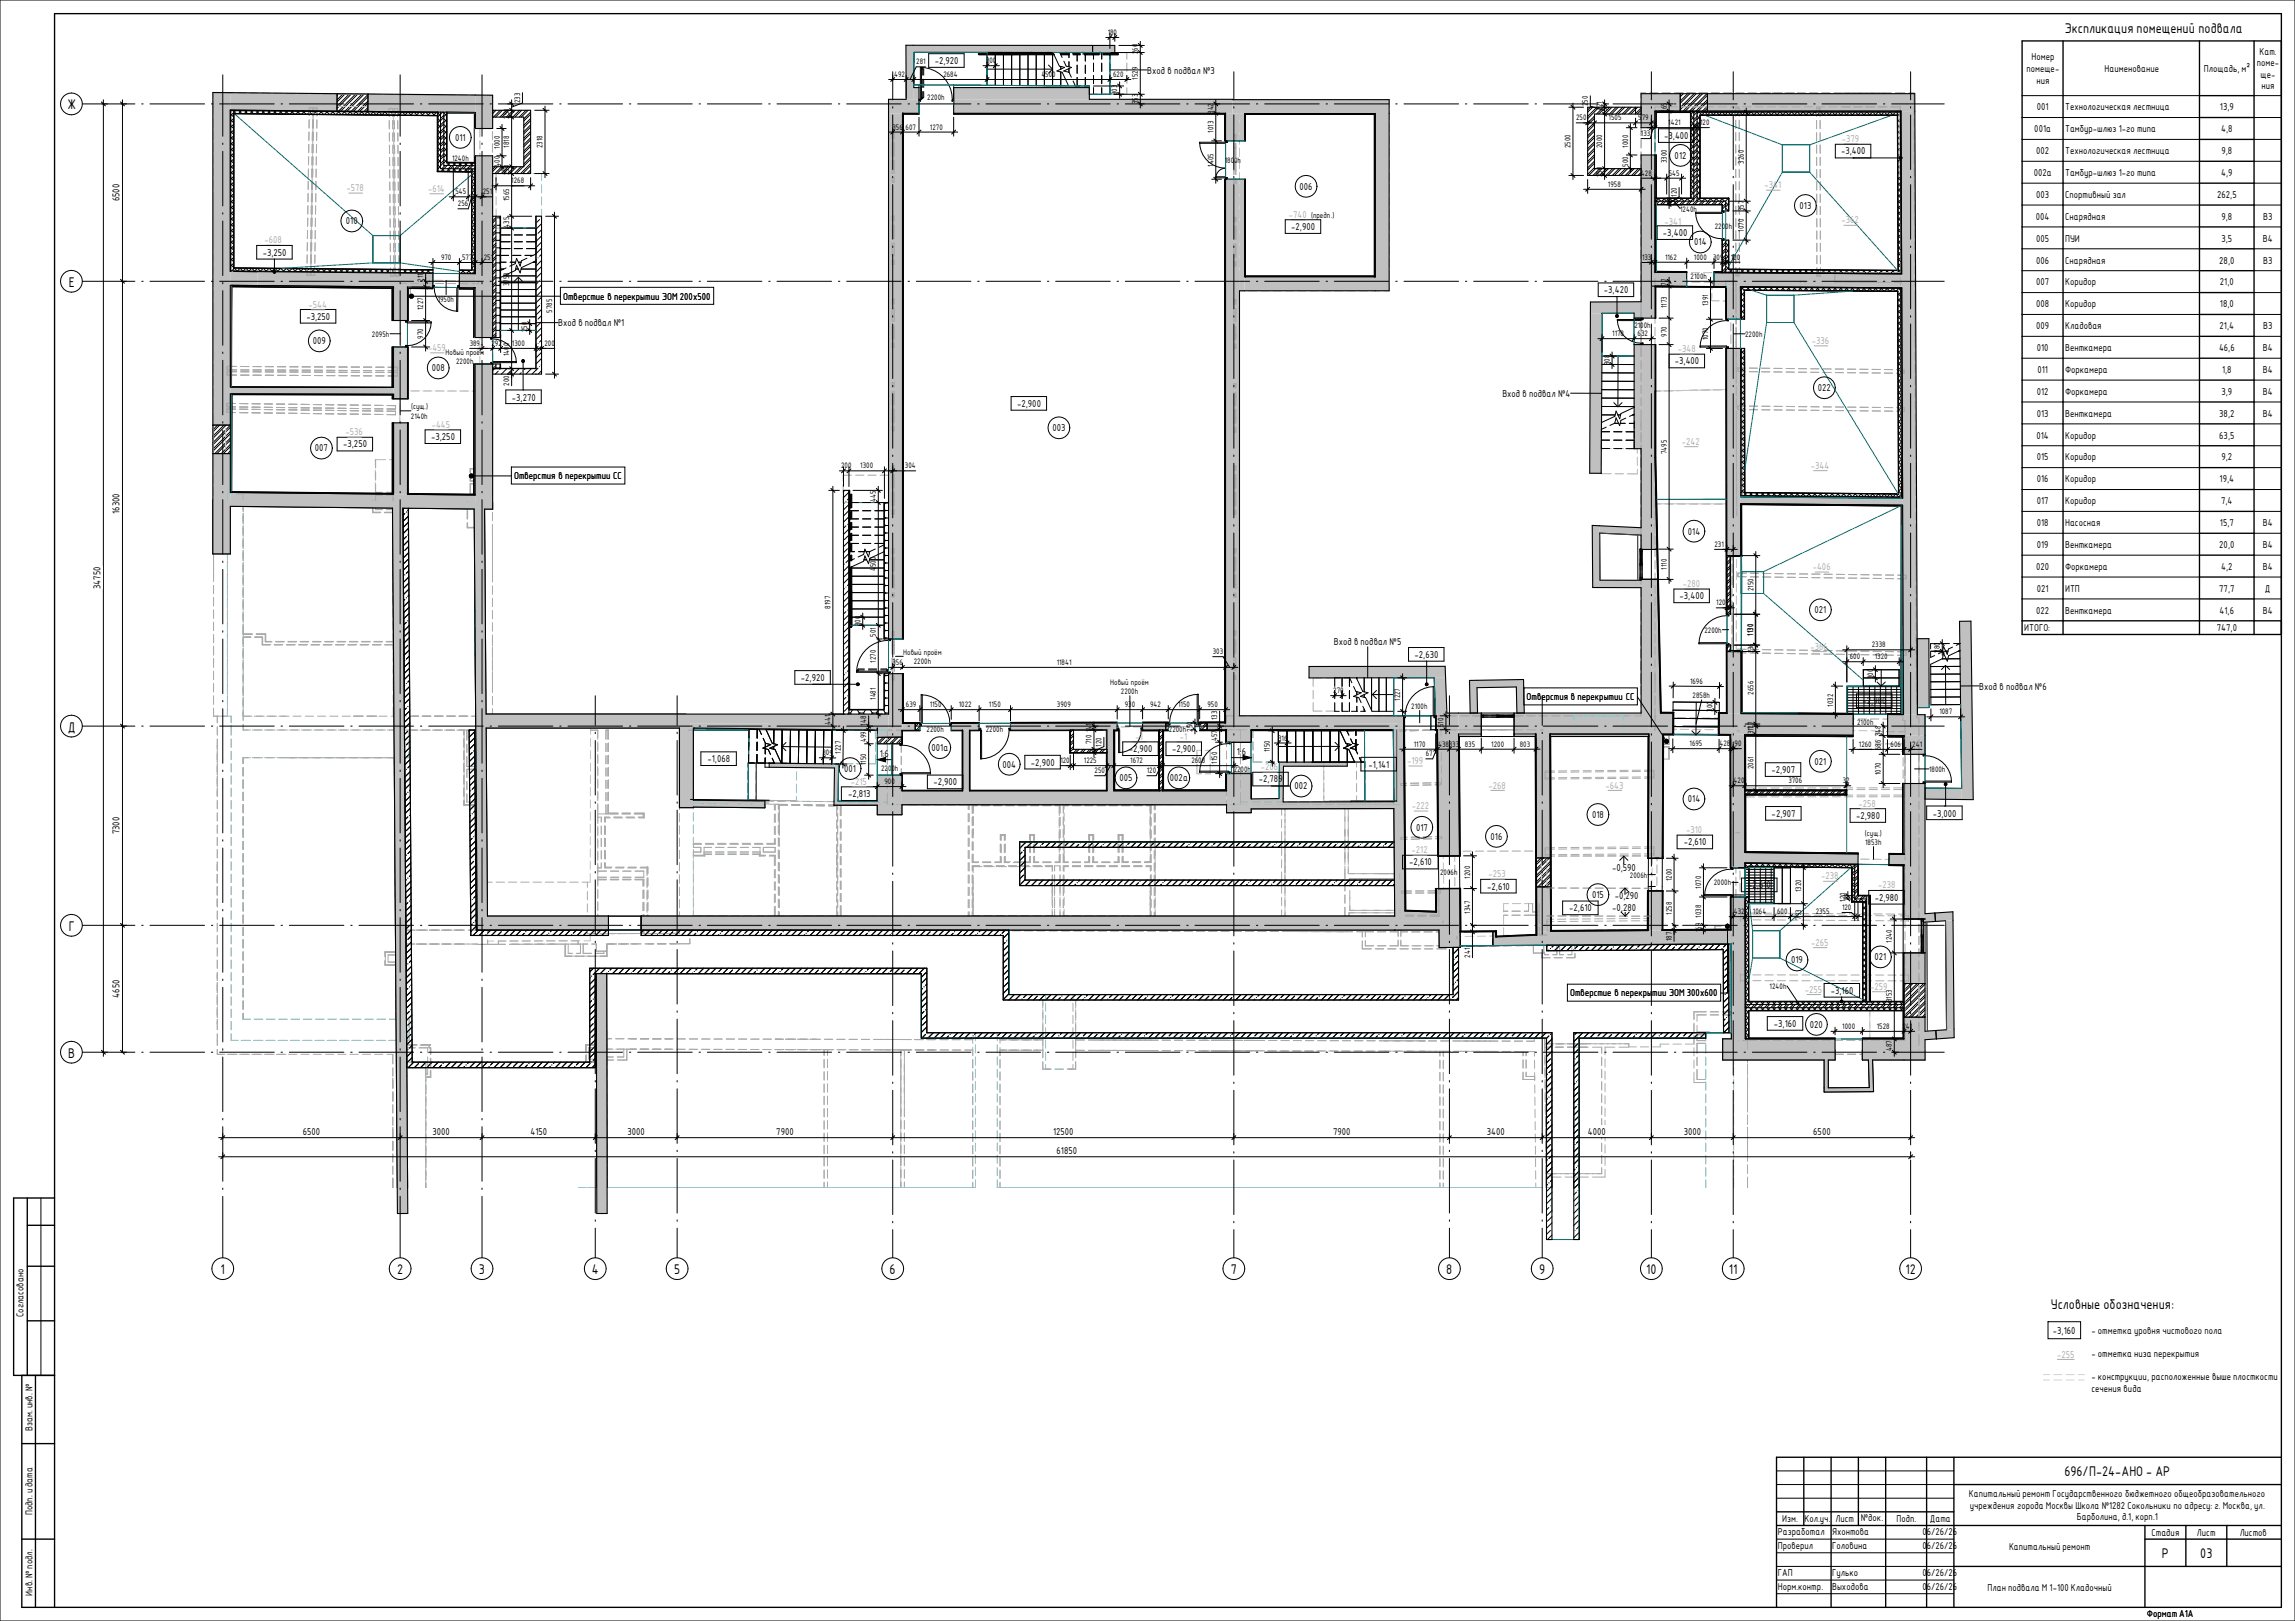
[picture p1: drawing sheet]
<svg xmlns="http://www.w3.org/2000/svg" width="841mm" height="594mm" viewBox="0 0 841 594" stroke-linecap="round" stroke-linejoin="round" font-family="sans-serif">
<defs><g id="words">
<g font-size="4.9">
<text x="756.7" y="12">Экспликация помещений подвала</text>
<text x="24.7" y="40.1">Ж</text>
<text x="25.2" y="105.1">Е</text>
<text x="24.9" y="268.1">Д</text>
<text x="25.2" y="341.1">Г</text>
<text x="25" y="387.6">В</text>
<text x="80.9" y="466.7">1</text>
<text x="145.5" y="466.7">2</text>
<text x="175.5" y="466.7">3</text>
<text x="216.9" y="466.7">4</text>
<text x="247" y="466.7">5</text>
<text x="326" y="466.7">6</text>
<text x="451" y="466.7">7</text>
<text x="530.1" y="466.7">8</text>
<text x="564.1" y="466.7">9</text>
<text x="603.3" y="466.7">10</text>
<text x="633.6" y="466.7">11</text>
<text x="698.3" y="466.7">12</text>
<text x="751.6" y="479.8">Условные обозначения:</text>
<text x="756.6" y="541">696/П-24-АНО - АР</text>
<text x="792.3" y="570.9">Р</text>
<text x="806.4" y="570.9">03</text>
</g>
<g font-size="3.5">
<text x="342.6" y="23.4">-2,920</text>
<text x="744.5" y="22.1">Номер</text>
<text x="828.1" y="20">Кат.</text>
<text x="420.5" y="27">Вход в подвал №3</text>
<text x="742.7" y="26.4">помеще-</text>
<text x="771.3" y="26.4">Наименование</text>
<text x="807.7" y="26.4">Площадь, м²</text>
<text x="827.1" y="24.2">поме-</text>
<text x="828.4" y="28.5">ще-</text>
<text x="746.3" y="30.6">ния</text>
<text x="828.8" y="32.7">ния</text>
<text x="746.4" y="40.4">001</text>
<text x="756.8" y="40.4">Технологическая лестница</text>
<text x="813.6" y="40.4">13,9</text>
<text x="166.8" y="51.6">011</text>
<text x="609.9" y="50.9">-3,400</text>
<text x="745.5" y="48.5">001а</text>
<text x="756.8" y="48.5">Тамбур-шлюз 1-го типа</text>
<text x="814" y="48.5">4,8</text>
<text x="613.7" y="58.2">012</text>
<text x="674.7" y="56.6">-3,400</text>
<text x="746.2" y="56.5">002</text>
<text x="756.8" y="56.5">Технологическая лестница</text>
<text x="814.1" y="56.5">9,8</text>
<text x="745.3" y="64.5">002а</text>
<text x="756.8" y="64.5">Тамбур-шлюз 1-го типа</text>
<text x="814" y="64.5">4,9</text>
<text x="476.3" y="69.5">006</text>
<text x="43.8" y="73.7" transform="rotate(-90 43.8 73.7)">6500</text>
<text x="659.5" y="76.5">013</text>
<text x="746.2" y="72.5">003</text>
<text x="756.8" y="72.5">Спортивный зал</text>
<text x="812.6" y="72.5">262,5</text>
<text x="126.8" y="82.2">010</text>
<text x="746.1" y="80.5">004</text>
<text x="756.8" y="80.5">Снарядная</text>
<text x="814.1" y="80.5">9,8</text>
<text x="829.4" y="80.5">В3</text>
<text x="473.2" y="84.3">-2,900</text>
<text x="609.4" y="86.5">-3,400</text>
<text x="620.9" y="89.9">014</text>
<text x="746.2" y="88.6">005</text>
<text x="756.8" y="88.6">ПУИ</text>
<text x="814.1" y="88.6">3,5</text>
<text x="829.3" y="88.6">В4</text>
<text x="96.3" y="93.7">-3,250</text>
<text x="746.2" y="96.6">006</text>
<text x="756.8" y="96.6">Снарядная</text>
<text x="813.3" y="96.6">28,0</text>
<text x="829.4" y="96.6">В3</text>
<text x="587.8" y="107.4">-3,420</text>
<text x="746.2" y="104.6">007</text>
<text x="756.8" y="104.6">Коридор</text>
<text x="813.6" y="104.6">21,0</text>
<text x="206.4" y="109.8">Отверстие</text>
<text x="206.4" y="109.8">Отверстие в перекрытии ЭОМ 200х500</text>
<text x="746.2" y="112.6">008</text>
<text x="756.8" y="112.6">Коридор</text>
<text x="813.6" y="112.6">18,0</text>
<text x="112.3" y="117.2">-3,250</text>
<text x="204.5" y="119.6">Вход в подвал №1</text>
<text x="746.2" y="120.6">009</text>
<text x="756.8" y="120.6">Кладовая</text>
<text x="813.4" y="120.6">21,4</text>
<text x="829.4" y="120.6">В3</text>
<text x="114.6" y="126.2">009</text>
<text x="746.4" y="128.6">010</text>
<text x="756.8" y="128.6">Венткамера</text>
<text x="813.2" y="128.6">46,6</text>
<text x="829.3" y="128.6">В4</text>
<text x="158.2" y="136.1">008</text>
<text x="613.8" y="133.5">-3,400</text>
<text x="746.7" y="136.7">011</text>
<text x="756.8" y="136.7">Форкамера</text>
<text x="814.3" y="136.7">1,8</text>
<text x="829.3" y="136.7">В4</text>
<text x="666.2" y="143.3">022</text>
<text x="187.6" y="146.9">-3,270</text>
<text x="372.8" y="149.1">-2,900</text>
<text x="550.6" y="145.5">Вход в подвал №4</text>
<text x="746.4" y="144.7">012</text>
<text x="756.8" y="144.7">Форкамера</text>
<text x="814.1" y="144.7">3,9</text>
<text x="829.3" y="144.7">В4</text>
<text x="746.4" y="152.7">013</text>
<text x="756.8" y="152.7">Венткамера</text>
<text x="813.3" y="152.7">38,2</text>
<text x="829.3" y="152.7">В4</text>
<text x="158" y="161.3">-3,250</text>
<text x="385.7" y="158">003</text>
<text x="746.3" y="160.7">014</text>
<text x="756.8" y="160.7">Коридор</text>
<text x="813.3" y="160.7">63,5</text>
<text x="115.4" y="165.4">007</text>
<text x="125.8" y="164">-3,250</text>
<text x="746.4" y="168.7">015</text>
<text x="756.8" y="168.7">Коридор</text>
<text x="814.1" y="168.7">9,2</text>
<text x="188.4" y="175.7">Отверстия</text>
<text x="188.4" y="175.7">Отверстия в перекрытии СС</text>
<text x="746.4" y="176.8">016</text>
<text x="756.8" y="176.8">Коридор</text>
<text x="813.4" y="176.8">19,4</text>
<text x="746.4" y="184.8">017</text>
<text x="756.8" y="184.8">Коридор</text>
<text x="814" y="184.8">7,4</text>
<text x="43.8" y="188.3" transform="rotate(-90 43.8 188.3)">16300</text>
<text x="618.6" y="195.9">014</text>
<text x="746.4" y="192.8">018</text>
<text x="756.8" y="192.8">Насосная</text>
<text x="813.6" y="192.8">15,7</text>
<text x="829.3" y="192.8">В4</text>
<text x="746.4" y="200.8">019</text>
<text x="756.8" y="200.8">Венткамера</text>
<text x="813.3" y="200.8">20,0</text>
<text x="829.3" y="200.8">В4</text>
<text x="746.2" y="208.8">020</text>
<text x="756.8" y="208.8">Форкамера</text>
<text x="814" y="208.8">4,2</text>
<text x="829.3" y="208.8">В4</text>
<text x="36.8" y="215.9" transform="rotate(-90 36.8 215.9)">34750</text>
<text x="615.6" y="219.6">-3,400</text>
<text x="746.4" y="216.9">021</text>
<text x="756.8" y="216.9">ИТП</text>
<text x="813.3" y="216.9">77,7</text>
<text x="830.1" y="216.9">Д</text>
<text x="665" y="224.7">021</text>
<text x="746.2" y="224.9">022</text>
<text x="756.8" y="224.9">Венткамера</text>
<text x="813.4" y="224.9">41,6</text>
<text x="829.3" y="224.9">В4</text>
<text x="741.8" y="231.4">ИТОГО:</text>
<text x="812.5" y="231.4">747,0</text>
<text x="488.8" y="236.3">Вход в подвал №5</text>
<text x="518.4" y="241.1">-2,630</text>
<text x="293.5" y="249.5">-2,920</text>
<text x="559.5" y="256.6">Отверстия</text>
<text x="559.5" y="256.6">Отверстия в перекрытии СС</text>
<text x="725.4" y="252.8">Вход в подвал №6</text>
<text x="682.6" y="258">-2,980</text>
<text x="341.4" y="275.2">001а</text>
<text x="413.7" y="275.6">-2,900</text>
<text x="429.5" y="275.7">-2,900</text>
<text x="259.3" y="279.3">-1,068</text>
<text x="322.4" y="277.3">1:6</text>
<text x="367.4" y="281.3">004</text>
<text x="377.8" y="280.6">-2,900</text>
<text x="453.2" y="276.6">1:6</text>
<text x="501.5" y="281.3">-1,141</text>
<text x="665" y="280.2">021</text>
<text x="309.4" y="282.9">001</text>
<text x="342.1" y="287.8">-2,900</text>
<text x="410.3" y="286.3">005</text>
<text x="428.8" y="286.3">002а</text>
<text x="461.3" y="286.8">-2,789</text>
<text x="649.2" y="283.3">-2,907</text>
<text x="310.8" y="292.1">-2,813</text>
<text x="474.5" y="289.3">002</text>
<text x="583.5" y="299.7">018</text>
<text x="618.6" y="294">014</text>
<text x="649.3" y="299.3">-2,907</text>
<text x="708.3" y="299.4">-3,000</text>
<text x="43.8" y="305.8" transform="rotate(-90 43.8 305.8)">7300</text>
<text x="518.9" y="304.4">017</text>
<text x="680.2" y="300.1">-2,980</text>
<text x="546.3" y="307.7">016</text>
<text x="617.1" y="309.8">-2,610</text>
<text x="516.4" y="317.2">-2,610</text>
<text x="590.8" y="319.3">-0,590</text>
<text x="545.1" y="326">-2,610</text>
<text x="583.5" y="329.1">015</text>
<text x="591.8" y="329.5">-0,290</text>
<text x="640.7" y="325.6">-2,610</text>
<text x="575.1" y="334">-2,610</text>
<text x="590.8" y="333.8">-0,280</text>
<text x="687.1" y="330.1">-2,980</text>
<text x="656.4" y="353">019</text>
<text x="687" y="351.9">021</text>
<text x="43.8" y="365.6" transform="rotate(-90 43.8 365.6)">4650</text>
<text x="575.4" y="365.2">Отверстие</text>
<text x="575.4" y="365.2">Отверстие в перекрытии ЭОМ 300х600</text>
<text x="670.9" y="364.2">-3,160</text>
<text x="650.1" y="376.3">-3,160</text>
<text x="663.3" y="376.6">020</text>
<text x="111" y="415.9">6500</text>
<text x="158.5" y="415.9">3000</text>
<text x="194.4" y="415.9">4150</text>
<text x="230" y="415.9">3000</text>
<text x="284.5" y="415.9">7900</text>
<text x="386" y="415.9">12500</text>
<text x="488.5" y="415.9">7900</text>
<text x="544.9" y="415.9">3400</text>
<text x="581.9" y="415.9">4000</text>
<text x="617" y="415.9">3000</text>
<text x="664.6" y="415.9">6500</text>
<text x="387.2" y="422.9">61850</text>
<text x="8.6" y="482.7" transform="rotate(-90 8.6 482.7)">Согласовано</text>
<text x="752.3" y="488.9">-3,160</text>
<text x="766.5" y="488.9">- отметка уровня чистового пола</text>
<text x="766.5" y="497.4">- отметка низа перекрытия</text>
<text x="766.5" y="505.8">- конструкции, расположенные выше плосткости</text>
<text x="766.5" y="510.1">сечения вида</text>
<text x="11.9" y="524.5" transform="rotate(-90 11.9 524.5)">Взам. инв. №</text>
<text x="721.6" y="548.7">Капитальный ремонт Государственного бюджетного общеобразовательного</text>
<text x="11.9" y="555.3" transform="rotate(-90 11.9 555.3)">Подп. и дата</text>
<text x="653.2" y="557.7">Изм.</text>
<text x="661.3" y="557.7">Кол.уч.</text>
<text x="672.7" y="557.7">Лист</text>
<text x="682" y="557.5">№док.</text>
<text x="695" y="557.7">Подп.</text>
<text x="707.3" y="557.7">Дата</text>
<text x="722" y="552.9">учреждения города Москвы Школа №1282 Сокольники по адресу: г. Москва, ул.</text>
<text x="761.1" y="557.1">Барболина, д.1, корп.1</text>
<text x="651.6" y="562.7">Разработал</text>
<text x="671.4" y="562.7">Яхонтова</text>
<text x="704.6" y="562.7">06/26/26</text>
<text x="788.5" y="563">Стадия</text>
<text x="805.2" y="563">Лист</text>
<text x="820.8" y="563">Листов</text>
<text x="651.6" y="567.7">Проверил</text>
<text x="671.4" y="567.7">Головина</text>
<text x="704.6" y="567.7">06/26/26</text>
<text x="736.3" y="568.1">Капитальный ремонт</text>
<text x="651.6" y="577.7">ГАП</text>
<text x="671.4" y="577.7">Гулько</text>
<text x="704.6" y="577.7">06/26/26</text>
<text x="11.9" y="584.8" transform="rotate(-90 11.9 584.8)">Инв. № подл.</text>
<text x="651.6" y="582.7">Норм.контр.</text>
<text x="671.4" y="582.7">Выходова</text>
<text x="704.6" y="582.7">06/26/26</text>
<text x="728.4" y="583">План подвала М 1-100 Кладочный</text>
<text x="786.8" y="592.7">Формат А1А</text>
</g>
<g font-size="3.5" fill="#aaa">
<text x="675.1" y="52.1">-379</text>
<text x="127" y="70.1">-578</text>
<text x="156.9" y="70.3">-614</text>
<text x="646.7" y="69">-341</text>
<text x="472.4" y="79.9">-740</text>
<text x="610" y="82.3">-341</text>
<text x="674.9" y="81.9">-362</text>
<text x="97" y="89.2">-608</text>
<text x="113" y="112.9">-544</text>
<text x="156.9" y="128.6">-459</text>
<text x="614.9" y="129.1">-348</text>
<text x="664" y="126.1">-336</text>
<text x="126.6" y="159.6">-536</text>
<text x="158.2" y="156.9">-445</text>
<text x="616.4" y="163">-242</text>
<text x="663.7" y="171.8">-344</text>
<text x="664.3" y="209">-406</text>
<text x="616.7" y="215.2">-280</text>
<text x="663.5" y="238.1">-366</text>
<text x="416.2" y="271.2">-1</text>
<text x="432.4" y="271.2">-1</text>
<text x="515.7" y="280">-199</text>
<text x="311.8" y="287.7">-215</text>
<text x="462" y="282.2">-206</text>
<text x="545.5" y="289">-268</text>
<text x="588.4" y="289">-643</text>
<text x="517.4" y="296.6">-222</text>
<text x="681.1" y="295.7">-258</text>
<text x="618" y="305.4">-310</text>
<text x="517.3" y="312.7">-212</text>
<text x="545.5" y="321.5">-253</text>
<text x="667.5" y="322.3">-238</text>
<text x="688.3" y="325.6">-238</text>
<text x="663.8" y="346.6">-265</text>
<text x="661.4" y="363.8">-255</text>
<text x="685.4" y="362.8">-259</text>
<text x="753.9" y="497.7">-255</text>
</g>
<g font-size="2.8">
<text x="405.9" y="12.9">180</text>
<text x="335.8" y="23.6">281</text>
<text x="361.4" y="23.2">300</text>
<text x="417" y="19.8" transform="rotate(-90 417 19.8)">260</text>
<text x="327.7" y="28.3">492</text>
<text x="345.7" y="28.3">2684</text>
<text x="381.6" y="28.3">4500</text>
<text x="408" y="28.3">620</text>
<text x="417" y="29.2" transform="rotate(-90 417 29.2)">1529</text>
<text x="409.5" y="34.9" transform="rotate(-90 409.5 34.9)">303</text>
<text x="190.6" y="37.7" transform="rotate(-90 190.6 37.7)">233</text>
<text x="339.8" y="36.6">2200h</text>
<text x="417" y="38.2" transform="rotate(-90 417 38.2)">353</text>
<text x="444.7" y="41.8" transform="rotate(-90 444.7 41.8)">342</text>
<text x="582" y="38.9" transform="rotate(-90 582 38.9)">250</text>
<text x="587.2" y="40.2" transform="rotate(-90 587.2 40.2)">121</text>
<text x="610.8" y="41.3" transform="rotate(-90 610.8 41.3)">265</text>
<text x="186.6" y="43.6" transform="rotate(-90 186.6 43.6)">250</text>
<text x="327.1" y="47.5">356</text>
<text x="331.9" y="47.5">607</text>
<text x="340.8" y="47.5">1270</text>
<text x="577.6" y="44.2">250</text>
<text x="589.5" y="44.2">1505</text>
<text x="600.4" y="44.2">579</text>
<text x="611.4" y="45.9">1421</text>
<text x="623.1" y="45.9">120</text>
<text x="444.7" y="48.7" transform="rotate(-90 444.7 48.7)">1013</text>
<text x="601.4" y="49.9">133</text>
<text x="165.7" y="58.9">1240h</text>
<text x="183.1" y="54.4" transform="rotate(-90 183.1 54.4)">1000</text>
<text x="186.6" y="54.2" transform="rotate(-90 186.6 54.2)">1818</text>
<text x="198.9" y="54.3" transform="rotate(-90 198.9 54.3)">2318</text>
<text x="448.9" y="59.7">1800h</text>
<text x="575.6" y="54.3" transform="rotate(-90 575.6 54.3)">2500</text>
<text x="587.2" y="54.3" transform="rotate(-90 587.2 54.3)">2000</text>
<text x="596.6" y="54.1" transform="rotate(-90 596.6 54.1)">1000</text>
<text x="610.8" y="59.8" transform="rotate(-90 610.8 59.8)">3300</text>
<text x="639.1" y="60" transform="rotate(-90 639.1 60)">3260</text>
<text x="183.1" y="61.1" transform="rotate(-90 183.1 61.1)">400</text>
<text x="186.6" y="64.2" transform="rotate(-90 186.6 64.2)">250</text>
<text x="444.7" y="61.1" transform="rotate(-90 444.7 61.1)">1405</text>
<text x="587.2" y="64.9" transform="rotate(-90 587.2 64.9)">250</text>
<text x="596.6" y="61.2" transform="rotate(-90 596.6 61.2)">500</text>
<text x="601.4" y="64.4">428</text>
<text x="611.6" y="64.4">545</text>
<text x="166.9" y="71.3">545</text>
<text x="176.9" y="71.3">251</text>
<text x="187.4" y="67.2">1268</text>
<text x="589.3" y="68.5">1958</text>
<text x="167.8" y="75.7">256</text>
<text x="186.6" y="73.8" transform="rotate(-90 186.6 73.8)">1565</text>
<text x="614.5" y="72.1" transform="rotate(-90 614.5 72.1)">120</text>
<text x="615.8" y="77.6">1240h</text>
<text x="639.1" y="77.4" transform="rotate(-90 639.1 77.4)">357</text>
<text x="186.6" y="83.4" transform="rotate(-90 186.6 83.4)">435</text>
<text x="480.5" y="79.7">(предп.)</text>
<text x="628.4" y="83.8">2200h</text>
<text x="639.1" y="85" transform="rotate(-90 639.1 85)">1070</text>
<text x="161.6" y="95.3">970</text>
<text x="169.4" y="95.3">577</text>
<text x="177.3" y="95.3">251</text>
<text x="601.8" y="95.3">133</text>
<text x="610.2" y="95.2">1162</text>
<text x="620.8" y="95.2">1000</text>
<text x="627.8" y="95.2">309</text>
<text x="634.3" y="95.2">120</text>
<text x="155.1" y="103.2" transform="rotate(-90 155.1 103.2)">211</text>
<text x="186.6" y="104.9" transform="rotate(-90 186.6 104.9)">3750</text>
<text x="610.8" y="105.7" transform="rotate(-90 610.8 105.7)">177</text>
<text x="619.6" y="102.3">2100h</text>
<text x="155.1" y="113.7" transform="rotate(-90 155.1 113.7)">1227</text>
<text x="160.4" y="110.8">1950h</text>
<text x="610.8" y="112.9" transform="rotate(-90 610.8 112.9)">1173</text>
<text x="626" y="112.2" transform="rotate(-90 626 112.2)">1391</text>
<text x="202.3" y="114.6" transform="rotate(-90 202.3 114.6)">5785</text>
<text x="136.3" y="123.4">2095h</text>
<text x="155.1" y="124.2" transform="rotate(-90 155.1 124.2)">970</text>
<text x="193.3" y="121.7" transform="rotate(-90 193.3 121.7)">250</text>
<text x="590.8" y="123.2">1178</text>
<text x="599" y="120.2">2100h</text>
<text x="600.1" y="123.2">632</text>
<text x="610.8" y="123.3" transform="rotate(-90 610.8 123.3)">970</text>
<text x="626" y="124.7" transform="rotate(-90 626 124.7)">1070</text>
<text x="639.6" y="123.5">2200h</text>
<text x="163.3" y="130.1">Новый проём</text>
<text x="172.1" y="126.8">389</text>
<text x="180.1" y="126.8">292</text>
<text x="186.6" y="130.5" transform="rotate(-90 186.6 130.5)">1400</text>
<text x="187.6" y="126.8">1300</text>
<text x="199.5" y="126.8">200</text>
<text x="167.2" y="133.5">2200h</text>
<text x="589.9" y="133.9" transform="rotate(-90 589.9 133.9)">308</text>
<text x="186.6" y="141.4" transform="rotate(-90 186.6 141.4)">200</text>
<text x="150.7" y="150">(сущ.)</text>
<text x="150.6" y="153.4">2140h</text>
<text x="610.8" y="166.4" transform="rotate(-90 610.8 166.4)">7495</text>
<text x="308.2" y="171.7">200</text>
<text x="315.3" y="171.7">1300</text>
<text x="331.6" y="171.7">304</text>
<text x="321" y="184" transform="rotate(-90 321 184)">445</text>
<text x="628.3" y="200.5">231</text>
<text x="321" y="209.3" transform="rotate(-90 321 209.3)">4500</text>
<text x="610.8" y="208.8" transform="rotate(-90 610.8 208.8)">1110</text>
<text x="629" y="221.9">120</text>
<text x="642.6" y="216.7" transform="rotate(-90 642.6 216.7)">2150</text>
<text x="304.4" y="223" transform="rotate(-90 304.4 223)">8197</text>
<text x="315.3" y="229.6" transform="rotate(-90 315.3 229.6)">300</text>
<text x="321" y="233.4" transform="rotate(-90 321 233.4)">501</text>
<text x="624.6" y="231.9">2200h</text>
<text x="642.6" y="232.9" transform="rotate(-90 642.6 232.9)">1130</text>
<text x="331" y="239.9">Новый проём</text>
<text x="444.5" y="239.8">303</text>
<text x="642.6" y="239.5" transform="rotate(-90 642.6 239.5)">236</text>
<text x="686" y="237.3">2338</text>
<text x="710.9" y="239.2" transform="rotate(-90 710.9 239.2)">280</text>
<text x="321" y="242.9" transform="rotate(-90 321 242.9)">1270</text>
<text x="327.1" y="243.7">356</text>
<text x="334.9" y="243.4">2200h</text>
<text x="387.3" y="243.7">11841</text>
<text x="677.9" y="241.6">600</text>
<text x="687.1" y="241.6">1320</text>
<text x="406.9" y="250.9">Новый проём</text>
<text x="619.4" y="250.6" transform="rotate(1 619.4 250.6)">1696</text>
<text x="686.4" y="248.8" transform="rotate(-90 686.4 248.8)">300</text>
<text x="321" y="256.5" transform="rotate(-90 321 256.5)">1481</text>
<text x="410.8" y="254.4">2200h</text>
<text x="488.6" y="254.1">270</text>
<text x="513.2" y="256.9" transform="rotate(-90 513.2 256.9)">1227</text>
<text x="620.3" y="255.9">2858h</text>
<text x="642.6" y="254.6" transform="rotate(-90 642.6 254.6)">2656</text>
<text x="332" y="259.2">639</text>
<text x="340.7" y="259.2">1150</text>
<text x="351.4" y="259.2">1022</text>
<text x="362.4" y="259.2">1150</text>
<text x="387.4" y="259.2">3909</text>
<text x="412.2" y="259.2">930</text>
<text x="421.5" y="259.2">942</text>
<text x="431.8" y="259.2">1150</text>
<text x="442.5" y="259.2">950</text>
<text x="517.2" y="259.8">2100h</text>
<text x="627.6" y="260.8" transform="rotate(-89 627.6 260.8)">300</text>
<text x="671.8" y="258.9" transform="rotate(-90 671.8 258.9)">1032</text>
<text x="710.7" y="261.8">1087</text>
<text x="304.4" y="265.8" transform="rotate(-90 304.4 265.8)">441</text>
<text x="317.5" y="265.9" transform="rotate(-90 317.5 265.9)">148</text>
<text x="339.6" y="268.4">2200h</text>
<text x="361.3" y="268.4">2200h</text>
<text x="400.1" y="268.4" transform="rotate(-90 400.1 268.4)">141</text>
<text x="428.4" y="268.4">2200h</text>
<text x="437.1" y="268.1" transform="rotate(-90 437.1 268.1)">250</text>
<text x="446.1" y="264" transform="rotate(-90 446.1 264)">133</text>
<text x="529" y="266.6" transform="rotate(-90 529 266.6)">510</text>
<text x="642.6" y="269.2" transform="rotate(-90 642.6 269.2)">31177</text>
<text x="680.6" y="265.9">2100h</text>
<text x="689.3" y="269.8" transform="rotate(-90 689.3 269.8)">348</text>
<text x="317.5" y="272.1" transform="rotate(-90 317.5 272.1)">499</text>
<text x="400.1" y="272.8" transform="rotate(-90 400.1 272.8)">710</text>
<text x="403.7" y="273.6" transform="rotate(-90 403.7 273.6)">120</text>
<text x="446.1" y="271.7" transform="rotate(-90 446.1 271.7)">457</text>
<text x="465.4" y="275.7" transform="rotate(-90 465.4 275.7)">1150</text>
<text x="468.4" y="271.4">316</text>
<text x="518.1" y="273.7">1170</text>
<text x="527" y="273.7">438333</text>
<text x="536.8" y="273.7">835</text>
<text x="546.5" y="273.7">1200</text>
<text x="557" y="273.7">803</text>
<text x="619.2" y="273.5">1695</text>
<text x="630.2" y="273.5">428</text>
<text x="635.7" y="273.5">90</text>
<text x="681.3" y="273.8">1260</text>
<text x="689.3" y="274.9" transform="rotate(-90 689.3 274.9)">686</text>
<text x="692.9" y="273.8">606</text>
<text x="700.8" y="273.8">241</text>
<text x="301.4" y="276.8" transform="rotate(1 301.4 276.8)">305</text>
<text x="308.1" y="276.2" transform="rotate(-89 308.1 276.2)">1227</text>
<text x="317.5" y="280.5" transform="rotate(-90 317.5 280.5)">1150</text>
<text x="388.6" y="279.7">120</text>
<text x="397.2" y="279.7">1225</text>
<text x="414.2" y="279.7">1672</text>
<text x="436.6" y="279.7">2608</text>
<text x="446.1" y="279.9" transform="rotate(-90 446.1 279.9)">1150</text>
<text x="522.5" y="277.2">67</text>
<text x="642.6" y="281.9" transform="rotate(-90 642.6 281.9)">2061</text>
<text x="322.9" y="282.5">2200h</text>
<text x="324.1" y="287.4">900</text>
<text x="401.1" y="283.4">250</text>
<text x="420.3" y="283.4">120</text>
<text x="452.1" y="282.9">2200h</text>
<text x="635.3" y="287.1">420</text>
<text x="655.4" y="287.1">3706</text>
<text x="675.4" y="287.1">32</text>
<text x="689.3" y="284.1" transform="rotate(-90 689.3 284.1)">1070</text>
<text x="707" y="282.9">1800h</text>
<text x="683.5" y="306.2">(сущ.)</text>
<text x="683.5" y="309.7">1853h</text>
<text x="527.8" y="320.8">2006h</text>
<text x="538.8" y="322" transform="rotate(-90 538.8 322)">1200</text>
<text x="597.3" y="321.6">2006h</text>
<text x="612.6" y="322.9" transform="rotate(-90 612.6 322.9)">1200</text>
<text x="623.4" y="325.7" transform="rotate(-90 623.4 325.7)">1070</text>
<text x="628.1" y="324.5">2000h</text>
<text x="660" y="326.9" transform="rotate(-90 660 326.9)">1320</text>
<text x="538.8" y="334.8" transform="rotate(-90 538.8 334.8)">1347</text>
<text x="612.6" y="335.2" transform="rotate(-90 612.6 335.2)">1258</text>
<text x="635.4" y="335.1">432</text>
<text x="642.4" y="335.1">1064</text>
<text x="651.3" y="335.1">600</text>
<text x="665.4" y="335.1">2355</text>
<text x="675.1" y="333.5">120</text>
<text x="676.3" y="330.6" transform="rotate(-90 676.3 330.6)">120</text>
<text x="623.4" y="341.7" transform="rotate(-90 623.4 341.7)">169</text>
<text x="623.4" y="336.3" transform="rotate(-90 623.4 336.3)">1038</text>
<text x="660" y="337" transform="rotate(-90 660 337)">793</text>
<text x="612.6" y="345" transform="rotate(-90 612.6 345)">187</text>
<text x="693.4" y="345.4" transform="rotate(-90 693.4 345.4)">1240</text>
<text x="538.8" y="351" transform="rotate(-90 538.8 351)">241</text>
<text x="648.5" y="362.5">1240h</text>
<text x="693.4" y="367.3" transform="rotate(-90 693.4 367.3)">3153</text>
<text x="675.2" y="377.1">1000</text>
<text x="687.8" y="377.1">1528</text>
<text x="697.2" y="377.1">241</text>
<text x="693.4" y="385.2" transform="rotate(-90 693.4 385.2)">487</text>
</g>
</g></defs>
<g fill="#c0c0c0">
<path d="M458.5 292.8l11.8-.2-.1 1.3h-11.7z"/>
<path d="M468.9 279.3h24.8v1.5h-24.8z"/>
<path d="M468.9 280.8h1.5l-.1 11.8-1.5 .1z"/>
<path d="M305.7 293.6h15.8v1.5h-15.9z"/>
<path d="M305.8 280h1.5l-.1 13.6h-1.5z"/>
<path d="M281.9 279.7l23.9 .3v1.5l-23.9-.3z"/>
<path d="M583.7 212.6l17.7 .1v2.7l-17.7-.1z"/>
<path d="M583.5 192.6l2.7 .1 .2 19.9h-2.7z"/>
<path d="M586.2 192.7l15.2 .7v2.7l-15.1-.7z"/>
<path d="M538.5 249.4l2.7-.1 .3 12h-2.7z"/>
<path d="M541.2 249.3l17.2-.3v2.7l-17.1 .3z"/>
<path d="M555.7 251.8l2.7-.1 .2 9.6h-2.7z"/>
<path d="M479.7 244.3l49.9-.1 .2 4.2h-50.1z"/>
<path d="M525.6 248.4h4.2l.5 12.9h-3.5v1h-.7z"/>
<path d="M582.9 110.7l18.5-.1v4.2l-18.5 .1z"/>
<path d="M582.9 114.9l4.1-.1-.2 58.7-4.2-.1z"/>
<path d="M718.1 227.7l4.2-.1 .8 65.5-4.1-.1z"/>
<path d="M705.5 288.8l13.4 .1 .1 4.1-13.5-.1z"/>
<path d="M332 16.6h2.6l.1 19.8h-2.6z"/>
<path d="M334.6 16.6l65.8 .1v2.6l-65.8-.1z"/>
</g>
<path d="M334.8 19.2v12.9" fill="none" stroke="#c0c0c0" stroke-width=".37"/>
<g fill="#c0c0c0">
<path d="M705.5 334.8l3.6-.2 .2 3.1-4.4 .3-.1-1.2h.7z"/>
<path d="M705.5 377.9l3.9-.2 .3 3-4.2 .3z"/>
<path d="M713 337.4l2.7-.1 .4 39.9-2.7 .2z"/>
<path d="M709.4 377.7l6.7-.5 .1 3.1-6.5 .4z"/>
<path d="M709.1 334.6l6.6-.4v3.1l-6.4 .4z"/>
</g>
<path d="M587 114.8v58.6" fill="none" stroke="#c0c0c0" stroke-width=".42"/>
<g fill="#c0c0c0">
<path d="M702.6 234.1h4.3l.1 25.2h-4.3z"/>
<path d="M451.7 36.5h57.4v5.1h-57.4z"/>
<path d="M504 41.6h5.1v65h-5.1z"/>
<path d="M456.1 101.5h47.9v5.1h-47.9z"/>
<path d="M495.1 293.6v1.1h16.8v-1.1zM253.1 293v1.7h28.8v-1.4z"/>
</g>
<g fill="#fff">
<path d="M172.9 61.9h1v37.2h-1z"/>
<path d="M84.6 40.6h1v58.7h-1z"/>
<path d="M168.4 99.1v1h5.5v-1zM85.6 98.3v1l73.1 .7v-1z"/>
</g>
<g fill="#c0c0c0">
<path d="M684.7 388.4h1.5l.4 11.7h-1.5z"/>
<path d="M668.5 398.7l16.6-.1v1.5l-16.6 .1z"/>
<path d="M668.5 388.4h1.5v10.3h-1.5z"/>
</g>
<g fill="#fff">
<path d="M196.5 79.3h2v57.8h-2z"/>
<path d="M180.5 135.1h16v2h-16z"/>
<path d="M309.1 179.7h2v82h-2z"/>
<path d="M311.1 260.2h14.5v1.5h-14.5z"/>
<path d="M392.2 274.6h13.5v1.2h-13.5z"/>
<path d="M392.2 267.5h1.2v7.1h-1.2z"/>
<path d="M606.5 73.7h25.9v1.2h-25.9z"/>
<path d="M633.4 98.8l63.3 .4v1l-63.3-.4z"/>
<path d="M695.5 41.1h1l.2 58.1h-1z"/>
<path d="M638.2 105.3l58.3 .4v1l-58.3-.4z"/>
<path d="M638.4 180.6l58.5 .5v1l-58.5-.5z"/>
<path d="M695.5 106.7h1l.4 74.4h-1z"/>
<path d="M676.8 251.4h19.9v10.1h-4.9v.3h-12.6v-.3l-2.4-.1z"/>
<path d="M678.7 316.9h1v12.5h-1z"/>
<path d="M679.7 316.7h1.2v11.5h-1.2z"/>
<path d="M678.7 329.4h5.2v1h-5.2z"/>
<path d="M679.7 328.2h4.2v1.2h-4.2z"/>
<path d="M639.7 316.4l39 .5v1l-39-.5z"/>
<path d="M682.7 330.4h1v36.7h-1z"/>
<path d="M639.5 318h10.7v13.2h-9.4v-2.5h-1.3z"/>
<path d="M180.5 133.4v1.7h1.2v-1.7zM180.5 79.3v44.4h1.2v-44.4z"/>
<path d="M181.7 133.4v1.7h1.5v-1.7zM181.7 79.3v44.4h1.5v-44.4z"/>
<path d="M606.9 72.7v1h13.8v-1zM621.9 72.7v1h11.5v-1z"/>
<path d="M632.4 88v11.7l1 .1v-11.8zM632.4 73.7v3.6h1v-3.6z"/>
<path d="M631.2 88v11.9h1.2v-11.9zM631.2 74.9v2.4h1.2v-2.4z"/>
<path d="M638.3 127.7l.1 52.9h1l-.1-52.9zM638.2 106.3v10.7h1v-10.7z"/>
<path d="M632.9 236.4l.1 2.4h1.2l-.1-2.4zM632.9 203.6v21.5h1.2v-21.5z"/>
<path d="M639.8 369.3v11.2h1v-11.2zM639.7 328.7l.1 39.4h1l-.1-39.4zM639.7 317.4v.6h1v-.6z"/>
</g>
<g fill="#c0c0c0">
<path d="M400.4 16.7h8.2v2.6h-8.2z"/>
<path d="M495.1 265h16.8v2.4h-16.8z"/>
<path d="M330.5 289.8h119v5.1h-119z"/>
<path d="M405.7 267.5h2.5v22.3h-2.5z"/>
<path d="M352.8 267.6h2.5v22.2h-2.5z"/>
<path d="M634.4 328.7l.1 52h5.1l-.1-52zM634.3 269.2l.1 48.8h5.1l-.1-48.8z"/>
<path d="M449.2 65.7v196.6h5.1v-196.6zM449.2 41.5v10.1h5.1v-10z"/>
<path d="M349.5 36.4v5.1h102.2v-5.1zM325.6 36.4v5.1h11.2v-5.1z"/>
<path d="M325.6 246.9v19.9h5.1v-19.9zM325.6 41.5v192.7h5.1v-192.7z"/>
<path d="M526.3 262.3v5.1h.5v-5.1zM449.2 262.3v5.1h45.9v-2.4h16.8v2.4h2.5v-5.1z"/>
<path d="M330.7 265.1l-.2 2.6 4.9-.1v-2.5zM348.6 265.1v2.5h10.2v-2.5zM370.3 265.1v2.5l39.1-.1v-2.5zM418.7 265v2.5h8.6l-.1-2.5zM442.4 265v2.5l6.8-.1v-2.5z"/>
<path d="M449.5 283.5v14.3h9v-14.3zM449.5 267.4v4.6h9v-4.6z"/>
<path d="M321.5 284.1v14.5h9v-14.5zM321.5 266.8v3.4l9-.1v-3.3z"/>
</g>
<path d="M424.9 267.5h1.2v22.3h-1.2z" fill="#fff"/>
<g fill="#c0c0c0">
<path d="M84.4 141.8l59.8 .2v2.5l-59.8-.2z"/>
<path d="M84.4 180.5l89.7 .9v5.1l-89.7-.9z"/>
<path d="M638 182.1l59.3 .5v2.5l-59.3-.5z"/>
<path d="M84.4 99.5l9.9 .1v5.1l-9.9-.1z"/>
<path d="M631.1 99.9l65.8 .5v5.1l-65.8-.5z"/>
<path d="M144.2 155v26.1l5.1 .1v-26.2zM144.2 127.2v19h5.1v-19zM144.2 105.1v12.4h5.1v-12.3z"/>
<path d="M168.4 100.3l-.1 5.1h5.8v-5.1zM94.3 99.6v5.1l64.3 .6 .1-5.1z"/>
<path d="M628.2 99.9l-.1 5.1h3v-5.1zM606.5 99.8v5.1l11.6 .1 .1-5.1z"/>
<path d="M633 238.8v22.7h5.1v-22.7zM632.8 127.7l.1 75.9h5.1l-.1-75.9zM632.7 105.1v11.9h5.1v-11.9z"/>
<path d="M454.3 65.7v40.9h1.8v-40.9zM454.3 41.6v10h1.8v-10z"/>
</g>
<g fill="#fff">
<path d="M180.5 40.4h14v2.5h-14z"/>
<path d="M192 42.9h2.5v20.7h-2.5z"/>
<path d="M180.5 61.1h11.5v2.5h-11.5z"/>
<path d="M160.4 61.8l12.5 .1v1l-12.5-.1z"/>
<path d="M162.6 59.6l11.5 .1v1l-11.5-.1z"/>
<path d="M161.4 60.6l12.7 .1v1.2l-12.7-.1z"/>
<path d="M581.8 61.8h19.6v2.5h-19.6z"/>
<path d="M581.8 39.3h2.5v22.5h-2.5z"/>
<path d="M584.3 39.3h17.1v2.5h-17.1z"/>
<path d="M619.5 40.7h.2v31.9h-.2z"/>
<path d="M619.7 40.7h1v32h-1z"/>
<path d="M620.7 40.7h1.2v33h-1.2z"/>
<path d="M621.9 42.1h1v30.6h-1z"/>
<path d="M621.9 41.1h73.6v1h-73.6z"/>
<path d="M335.4 265.1h1.7v2.5h-1.7z"/>
<path d="M639.4 289.8h37.1v1.2h-37.1z"/>
<path d="M526.1 262.3l.2 5.1z"/>
<path d="M427.2 265l.1 2.5h.9v-2.5zM439.7 265v2.5h2.7v-2.5z"/>
</g>
<g fill="#c0c0c0">
<path d="M683.9 328.2h1.2v38.9h-1.2z"/>
<path d="M511.1 335.7h16.3v5.1h-16.2z"/>
<path d="M511.9 267.4h2.5l.5 68.3h-3.8l-.3-41h1.1z"/>
<path d="M510.6 267.4h1.3v27.3h-1.1z"/>
<path d="M554.9 261.3v7.7h49.4v-7.7zM534.5 261.3v7.7h8.4v-7.7z"/>
<path d="M691.8 261.8l-.1 7.7 13.8 .1v-7.7zM630.1 261.5l-.1 7.7 49.1 .3 .1-7.7zM604.3 261.3v7.7l8.8 .1v-7.7z"/>
<path d="M692.3 313.1v3.8l5.5 .1v-3.8zM639.5 312.4v3.8l41.4 .5 .1-3.8z"/>
<path d="M604.1 326.5l-.1 14.5h5.1l.1-14.5zM604.3 269l-.2 45.5h5.1l.2-45.5z"/>
<path d="M535.1 342.2l.1 4.4zM547.1 341.4l.1 5.1 87.3-.6-.1-5.1-71.2 .5v1.4l-15 .7-.1-2z"/>
<path d="M563.1 325l.1 16.3h5.1l-.1-16.3zM562.9 269l.2 45.4h5.1l-.2-45.4z"/>
<path d="M527.3 325.7l.2 21.6 7.7-.1-.2-21.6zM526.8 261.3l.4 52.4 7.7-.1-.4-52.3z"/>
</g>
<path d="M324.1 246.9v13.3h1.5v-13.3zM324.1 184.2v50h1.5v-50z" fill="#fff"/>
<g fill="#c0c0c0">
<path d="M458.5 293.9l36.6-.1v.9h15.7l.1 1.6-52.4 .1z"/>
<path d="M495.1 293.8h15.7v.9h-15.7z"/>
<path d="M696.7 40.7h5.1l.9 221.2h-5.1z"/>
<path d="M625.7 34.3v6.4h76.1l-.1-6.4zM606.5 34.3v6.4h9.3v-6.4z"/>
<path d="M601.4 212.3v49h5.1v-49zM601.4 126.3v75.1h5.1v-75.1zM601.4 56.8v59.8h5.1v-59.8zM601.4 34.3v12.5h5.1v-12.5z"/>
<path d="M606.5 212.3v49h2l-1-49zM606.5 167.7v33.6h.8z"/>
</g>
<path d="M615.8 34.3h9.9v6.4h-9.9z" fill="#fff"/>
<g fill="#c0c0c0">
<path d="M697.8 372.8v15.6h7.7v-15.6zM697.8 349.2v11.2h7.7v-11.2zM697.8 287.1v49.7h7.7v-49.7zM697.8 269.6v6.8h7.7v-6.8z"/>
<path d="M631.3 380.7v7.7h41.2v-7.7zM682.5 380.7v7.7h15.3v-7.7z"/>
</g>
<g fill="#fff">
<path d="M697.8 336.8h7.7z"/>
<path d="M697.8 360.4h7.7v12.4h-7.7z"/>
</g>
<g fill="#c0c0c0">
<path d="M178.1 261.7h147.5v5.1h-43.7v-1.8h-28.8v1.8h-75z"/>
<path d="M253.1 265h28.8v1.8h-28.8z"/>
<path d="M281.9 266.8h39.6v.8l-39.6-.5z"/>
</g>
<path d="M254.5 267h27.4" fill="none" stroke="#c0c0c0" stroke-width=".37"/>
<g fill="#c0c0c0">
<path d="M249 266.8h4.1v27.9h1v1.3h-5.1z"/>
<path d="M253.1 266.8h1v27.9h-1z"/>
<path d="M254.1 294.7h26.2v1.3l-26.2-.2z"/>
<path d="M254.1 293.3l26.2 .2v1.2h-26.2z"/>
<path d="M78 166.2v36.8h6.4v-36.8zM78 33.9v121.9h6.4v-121.8z"/>
<path d="M134.9 34.4l-.1 6.4 39.3 .4v-6.4zM84.4 34v6.4l39.1 .3 .1-6.4z"/>
<path d="M174.1 133.4v53.1l6.4 .1v-53.2zM174.1 57.1v66.6h6.4v-66.6zM174.1 34.8v12.3h6.4v-12.2z"/>
</g>
<g fill="#fff">
<path d="M123.6 34.3l11.3 .1-.1 6.4-11.3-.1z"/>
<path d="M78 155.8h6.4v10.4h-6.4z"/>
</g>
<g fill="#c0c0c0">
<path d="M514.9 333.9l12.4 .4 .1 1.4h-12.5z"/>
<path d="M349.5 32.1v4.3h49.7v-4.3zM334.7 32.1v4.3h2.1v-4.3z"/>
<path d="M598.9 126.3v38.1h2.5v-38.1zM598.9 114.8v1.8h2.5v-1.8z"/>
</g>
<path d="M563.1 314.4h5.1v10.6h-5.1z" fill="#fff"/>
<path d="M526.4 325.7h.9v8.6h-.8z" fill="#c0c0c0"/>
<g fill="#fff">
<path d="M321.5 270.2l9-.1v2.5h-9z"/>
<path d="M606.7 314.5h1.1z"/>
</g>
<path d="M326.8 246.9h3.9" fill="none" stroke="#c0c0c0" stroke-width=".37"/>
<g fill="#fff">
<path d="M162.6 41.1h1v18.5h-1z"/>
<path d="M160.4 41.1h1v20.7h-1z"/>
<path d="M161.4 41.1h1.2v19.5h-1.2z"/>
<path d="M85.6 40.6l74.8 .7v1l-74.8-.7z"/>
<path d="M640.8 367.1h56.8v1h-56.8z"/>
<path d="M640.8 369.3h56.8v1h-56.8z"/>
<path d="M639.6 368.1h58.2v1.2h-58.2z"/>
<path d="M147.7 186.2l2 .1 1.4 205h-2z"/>
<path d="M171.9 267.6l2-.1 .7 75.3h-2z"/>
<path d="M174.5 340.8h48.5v2h-48.4z"/>
<path d="M151.1 389.3h67v2h-67z"/>
<path d="M216.1 354.8h2v34.5h-2z"/>
<path d="M218.1 354.8h121.6v2h-121.6z"/>
<path d="M337.7 356.8h2v23.7h-2z"/>
<path d="M339.7 378.5h229.1v2h-229.1z"/>
<path d="M566.8 380.5h2v54.9h-2z"/>
<path d="M576.8 378.5h2v56.9h-2z"/>
<path d="M578.8 378.5h46.3v2h-46.3z"/>
<path d="M631.5 346h2l.1 32.5h-2z"/>
<path d="M566.8 346.4l64.7-.4v2l-64.6 .4z"/>
<path d="M532.5 347.2h2v19.3h-2z"/>
<path d="M367.7 364.5h164.8v2h-164.8z"/>
<path d="M367.7 340.8h2v23.7h-2z"/>
<path d="M235 340.8h132.7v2h-132.7z"/>
</g>
<path d="M235 335.7v5.1h276.2l-.1-5.1zM174.8 335.7l.1 5.1h48.1v-5.1z" fill="#c0c0c0"/>
<g fill="#fff">
<path d="M373.7 322.5h137.3l.1 2h-137.4z"/>
<path d="M373.7 308.5h2v14h-2z"/>
<path d="M375.7 308.5h135.2l.1 2h-135.3z"/>
</g>
<g fill="#c0c0c0">
<path d="M143.9 186.2h3.8l1.7 249.2h-3.8z"/>
<path d="M173.8 186.5l3.8 .1 1 149.1h-3.8z"/>
<path d="M218.5 356.8h3.8l.2 78.6h-3.8z"/>
</g>
<g fill="none" stroke="#000" stroke-width=".37">
<path d="M358.5 19.8l.2 .2M358.7 19.2v.5M358.7 19.6l-.2 .2M358.7 19.9v.1M358.7 19.9h.1M358.7 19.8v.2zM358.7 19.7v.3M358.7 19.7h.1M358.7 19.6h27.4M358.7 19.6v.4M358.9 19.2v.4M361.6 19.6h.3"/>
<path d="M361.6 19.6v.4M361.7 20v11.3l21.1 .1M364.7 19.2v.4M365.3 19.6v-.4h-3.6v.4M365.5 19.6v-.4h6.1v.4M367.8 19.2v.4M370.8 19.2v.4M371.4 19.8v.1M371.7 19.2h14.2l2.3 5 2 .5-2.9 1.3 2 .5 2.3 5-8.8-.1M371.8 19.2v.4M373.8 19.2v.4M376.8 19.2v.4"/>
<path d="M379.8 19.2v.4M382.8 19.2v.4M385.8 19.2v.4M388.6 19.6h3.2M388.8 19.2v.8M391.7 19.2h-3.3l.9 1.9M391.8 19.2v1.9M393.1 19.2l2.7 .1M393.2 19.6l2.7 .1M394.8 19.2v3.2M397.1 19.3h5.8M397.2 19.7h5.7"/>
<path d="M397.8 19.3v3.1M400.4 16.7v2.6M400.8 19.3v2.4M403.8 19.3v2.4M404.2 19.7h5.6v.4h-5.6M404.3 19.3h2.5v2.4M123.6 34.3l-.1 6.4M124.2 34.3l-.7 .7M125.7 34.4l-2.2 2.2M126.5 34.4l-3 3M128.1 34.4l-4.6 4.5M128.8 34.4l-5.3 5.3"/>
<path d="M130.4 34.4l-6.3 6.3M131.2 34.4l-6.4 6.3M132.7 34.4l-6.3 6.4M133.5 34.4l-6.3 6.4M134.8 39.4l-1.4 1.4M134.8 37.8l-3 3M134.8 37l-3.7 3.8M134.9 35.5l-5.4 5.3M134.9 34.7l-6.2 6.1M134.9 34.4l-.1 6.4M337 36.4v.7M337.3 24.7a11.7 11.7 0 0 1 11.7 11.7"/>
<path d="M337.3 24.7h.4v11.7h-.9v.7h.6zM337.7 35.9v.3M337.7 24.8v.4M337.9 25l.6 .4v2.1M337.9 25.1l.3 .3v2.1M338.2 29v3M338.2 33.5v2.2l-.3 .3M338.5 33.5v2.2l-.6 .4M338.5 29v3M349 36.4h.5v.7h-.6zM349.3 36.4v.7M358.7 20h2.9"/>
<path d="M361.6 20h.3M361.6 20h24.7M361.7 25.3h24M364.7 20v11.3M367.8 20v11.3M370.8 20v11.3M373.8 20v11.4M376.8 20v11.4M379.8 20v11.4M382.8 20v11.4M384.2 23.8l1.5 1.5M385.7 25.3l-1.5 1.5"/>
<path d="M385.8 20v11.4M388.8 24.4v1M388.8 26.4v5.1M388.8 20h3.1M389.9 22.4l.8 1.8 2 .5-2.9 1.3 2 .5M391.8 22.6v1.9M391.8 25.1v1.4M391.8 26.5l.8 1.8M393.3 20l2.6 .1M393.3 29.7l.8 1.8h1.9M394.8 23.9v3M394.8 28.4v3.1"/>
<path d="M397.3 20.1h5.6M397.3 31.5h1.9v3.1h3.1M397.8 23.9v3M397.8 28.4v3.1M400.8 23.2v3M400.8 27.7v3M400.8 32.2v2.4M403.8 23.2v3M403.8 27.7v3M403.8 32.2v2.4M406.8 23.2v3M406.8 27.7v3"/>
<path d="M406.8 32.2v2.3l-3.1 .1M582.9 39.3l-1.1 1M583.7 39.3l-1.9 1.8M585.2 39.3l-3.4 3.4M586 39.3l-4.2 4.2M587.6 39.3l-2.5 2.5M588.4 39.3l-2.5 2.5M590 39.3l-2.5 2.5M590.7 39.3l-2.5 2.5M592.3 39.3l-2.5 2.5M593.1 39.3l-2.5 2.5M594.7 39.3l-2.5 2.5"/>
<path d="M595.5 39.3l-2.5 2.5M597 39.3l-2.5 2.5M597.8 39.3l-2.5 2.5M600.2 39.3l-2.5 2.5M601.4 39.6l-2.2 2.2M615.8 34.3v6.4M616.1 34.3l-.3 .4M616.9 34.3l-1.1 1.2M618.5 34.3l-2.7 2.7M619.3 34.3l-3.5 3.5M620.9 34.3l-5.1 5.1M621.6 34.3l-5.8 5.9"/>
<path d="M623.2 34.3l-6.4 6.4M624 34.3l-6.4 6.4M625.6 34.3l-6.4 6.4M625.7 39.7l-1 1M625.7 36.5l-5 5M625.7 38.9l-1.8 1.8M625.7 34.9l-5.7 5.8M625.7 37.3l-3.4 3.4M625.7 34.3v6.4M84.6 58.8l1 1M84.6 56.7l1 1M84.6 54.6l1 1"/>
<path d="M84.6 52.5l1 1M84.6 50.3l1 1M84.6 48.2l1 1M84.6 46.1l1 1M84.6 44l1 1M84.6 41.9l1 1M85.4 40.6l1 1M85.6 43.4l-1 1M85.6 45.5l-1 1M85.6 47.7l-1 1M85.6 49.8l-1 1M85.6 51.9l-1 1"/>
<path d="M85.6 54l-1 1M85.6 56.2l-1 1M85.6 58.3l-1 1M85.7 41.6l-.1 56.7 73.1 .6M85.7 41.7l74.7 .6M86.3 40.6l-1.7 1.7M87.6 40.6l1 1M88.4 40.6l-1 1M89.7 40.6l1 1M90.5 40.6l-1 1M91.9 40.6l1 1M92.6 40.6l-1 1"/>
<path d="M94 40.7l1 1M94.7 40.7l-1 .9M96.1 40.7l1.1 1M96.8 40.7l-.9 1M98.3 40.7l1 1M98.9 40.7l-.9 1M100.4 40.7l1 1M101 40.7l-.9 1M102.6 40.7l1 1M103.1 40.7l-.9 1M104.7 40.8l1 1M105.2 40.8l-.9 1"/>
<path d="M106.9 40.8l1 1M107.3 40.8l-.9 1M109 40.8l1 1M109.4 40.8l-.9 1M111.1 40.8l1.1 1M111.5 40.8l-.9 1M113.3 40.8l1 1M113.7 40.8l-1 1M115.4 40.9l1 1M115.8 40.9l-1 1M117.6 40.9l1 1M117.9 40.9l-1 1"/>
<path d="M119.7 40.9l1 1M120 40.9l-1 1M121.9 40.9l1 1M122.1 40.9l-1 1M124 40.9l1 1.1M124.2 40.9l-1 1M126.1 41l1 1M126.3 41l-1 1M128.3 41l1 1M128.4 41l-1 1M130.4 41l1 1M130.5 41l-1 1"/>
<path d="M131.6 42l1-1 1 1M133.7 42l1-1 1 1.1M134.8 40.2l-.6 .6M136.8 41.1l-1 1M136.8 41.1l1.1 1 1-1M139 41.1l1 1 1-1M141.1 41.1l1 1 1-1M143.3 41.1l1 1M145.2 41.1l-1 1M145.4 41.1l1 1.1M147.3 41.2l-1 1M147.6 41.2l1 1"/>
<path d="M149.4 41.2l-1 1M149.7 41.2l1 1M151.5 41.2l-1 1M151.8 41.2l1.1 1M153.6 41.2l-1 1M154 41.2l1 1M155.7 41.2l-1 1M156.1 41.3l1 1M157.8 41.3l-1 1M158.3 41.3l1 1M159.9 41.3l-1 1M160.2 42.3l-74.5-.6v56.5"/>
<path d="M160.4 58.3l1 1M160.4 56.2l1 1M160.4 54.1l1 1M160.4 51.9l1 1M160.4 47.7l1 1M160.4 49.8l1 1M160.4 43.4l1 1M161.4 44l-1 1M161.4 46.1l-1 1M161.4 52.5l-1 1M161.4 54.6l-1 1M161.4 56.7l-1 1"/>
<path d="M161.4 58.8l-1 1M161.4 50.3l-1 1M161.4 42.3l-1-1-75.8-.7v58.7l74.1 .7M161.4 41.1v20.7l12.7 .1M162.2 41.1l-1.8 1.7M162.6 58.4l1 1M162.6 56.3l1 1M162.6 54.1l1 1M162.6 58.7l-1.2 1.2M162.6 59.5l-1.2 1.2M162.6 49.9l1 1M162.6 52l1 1"/>
<path d="M162.6 45.4l-1.2 1.2-1-1M162.6 45.6l1 1M162.6 43.5l1 1M162.6 41.4l1 1M162.6 42.2l-1.2 1.2M162.6 44.6l-1.2 1.2M162.6 49.3l-1.2 1.2M162.6 51.7l-1.2 1.2M162.6 54l-1.2 1.2M162.6 56.4l-1.2 1.2M162.6 43l-1.2 1.2M162.6 50.1l-1.2 1.2"/>
<path d="M162.6 52.5l-1.2 1.2M162.6 54.8l-1.2 1.2M162.6 57.2l-1.2 1.2M162.6 41.1v19.5l11.5 .1M163.6 41.8l-1 1M163.6 43.9l-1 1M163.6 46l-3.2 3.2M163.6 50.3l-1 1M163.6 52.4l-1 1M163.6 54.5l-1 1M163.6 56.6l-1 1M163.6 58.7l-1 1"/>
<path d="M163.6 48.1l-1 1M163.6 48.8l-1-1-1.2 1.1M163.6 41.3l10.3 .1v5.7M163.8 41.3v.1M163.9 59.6l1 1M164.9 59.6l-3.2 3.2M166 59.6l1.1 1.1M167 59.7l-1 .9M168.2 59.7l1 1M169.1 59.7l-1 1M170.3 59.7l1 1M171.2 59.7l-3.2 3.2"/>
<path d="M172.5 59.7l1 1M172.8 59.7h1.3M173.3 59.7l-1 1M173.9 57.1v2.6M181 40.4l-.5 .4M181.8 40.4l-1.3 1.2M183.3 40.4l-2.5 2.5M184.1 40.4l-2.5 2.5M185.7 40.4l-2.5 2.5M186.5 40.4l-2.5 2.5M188 40.4l-2.5 2.5M188.8 40.4l-2.5 2.5"/>
<path d="M190.4 40.4l-2.5 2.5M191.2 40.4l-2.5 2.5M192.8 40.4l-2.5 2.5M193.5 40.4l-2.5 2.5M194.5 51.3l-2.5 2.5M194.5 41.1l-2.5 2.5M194.5 41.9l-2.5 2.5M194.5 43.4l-2.5 2.5M194.5 45.8l-2.5 2.5M194.5 48.1l-2.5 2.5M194.5 50.5l-2.5 2.5M194.5 52.9l-2.5 2.5"/>
<path d="M194.5 55.2l-2.5 2.5M194.5 57.6l-2.5 2.5M194.5 59.9l-3.7 3.7M194.5 44.2l-2.5 2.5M194.5 46.6l-2.5 2.5M194.5 48.9l-2.5 2.5M194.5 53.6l-2.5 2.5M194.5 56l-2.5 2.5M194.5 58.4l-2.5 2.5M330.7 41.5v192.7M331 41.5h5.8M336.8 41.8h-5.8v192.4"/>
<path d="M336.8 41.7h-5.9v192.5M349.5 41.8h99.4v9.8M349.5 41.5h99.7M349.5 41.7h99.5v9.9M439.7 52.1a9.5 9.5 0 0 0 9.5 9.5 3.6 3.6 0 0 0-3.6 3.6M449.2 41.7v10.8h-9.5v-.4M449.2 51.6h.7v.6l-10.2-.1M449.2 51.8h.7M456.3 51.6v-9.8h47.5v59.5h-47.4v.2M456.4 51.6v-9.7h47.3v59.3h-47.3M456.7 41.6h-.6v10M584.3 59.8l-2.5 2.5"/>
<path d="M584.3 42.5l-2.5 2.5M584.3 44.9l-2.5 2.5M584.3 47.3l-2.5 2.5M584.3 49.6l-2.5 2.5M584.3 52l-2.5 2.5M584.3 54.3l-2.5 2.5M584.3 56.7l-2.5 2.5M584.3 59l-2.5 2.5M584.3 43.3l-2.5 2.5M584.3 45.7l-2.5 2.5M584.3 48l-2.5 2.5M584.3 50.4l-2.5 2.5"/>
<path d="M584.3 52.8l-2.5 2.5M584.3 55.1l-2.5 2.5M584.3 57.5l-2.5 2.5M596.9 41.8l2.5-2.5v2.5M601.4 40.4l-1.4 1.4M606.9 56.8v16.9M619.5 59.7h.1M619.5 53.6l.1 .2M619.5 41.2l-12.6-.1v5.7M619.6 54.4h-.1M619.6 47.6l.1 .2M619.6 42.9h.1"/>
<path d="M619.6 49h.1M619.6 51h.1M619.6 54.1h.1M619.7 49.8v.1M619.7 41.9h.1M619.7 41.8l1-1v32.9h-14.2M619.7 57.2l1 1M619.7 55.1l1 1M619.7 53l1 1M619.7 50.8l1 1M619.7 48.7l1 1M619.7 46.6l1 1"/>
<path d="M619.7 44.5l1 1M619.7 42.4l1 1M619.7 40.7v32h-12.8M620.2 40.7l.5 .5M620.7 49.3l-1 1M620.7 59.9l-1 1M620.7 42.3l1.2-1.2h74.6l.2 59.1M620.7 42.9l-1 1M620.7 45l-1 1M620.7 47.2l-1 1M620.7 51.4l-1 1M620.7 53.5l-1 1"/>
<path d="M620.7 57.8l-1 1M621.9 45l-1.2 1.2M621.9 56.8l-1.2 1.2M621.9 45.8l-1.2 1.2M621.9 55.2l-1.2 1.2M621.9 57.6l-1.2 1.2M621.9 43.5l-1.2 1.2M621.9 60l-1.2 1.2M621.9 57.3l1 1M621.9 42.7l-1.2 1.2M621.9 59.2l-1.2 1.1-1-1M621.9 59.4l1 1"/>
<path d="M621.9 55.2l1 1M621.9 53l1 1M621.9 50.9l1 1M621.9 48.8l1 1M621.9 46.7l1 1M621.9 44.6l1 1M621.9 42.4l1 1M621.9 47.4l-1.2 1.2M621.9 49.7l-1.2 1.2M621.9 52.1l-1.2 1.2M621.9 48.2l-1.2 1.2M621.9 50.5l-1.2 1.2"/>
<path d="M621.9 52.9l-1.2 1.2M621.9 40.7v33h10.5v3.6M622.5 41.1l-.6 .6M622.7 41.1l1 1M622.9 47.1l-1 1M622.9 57.7l-1 1M622.9 59.8l-1 1M622.9 42.8l-1 1M622.9 45l-1 1M622.9 49.2l-1 1M622.9 51.3l-1 1M622.9 53.5l-3.2 3.2"/>
<path d="M622.9 55.6l-1 1M624.7 41.1l-1 1M624.9 41.1l1 1M626.8 41.1l-1 1M627 41.1l1 1M628.9 41.1l-1 1M629.1 41.1l1 1M631 41.1l-1 1M631.2 41.1l1 1M633.1 41.1l-1 1M633.4 41.1l1 1M635.3 41.1l-1 1"/>
<path d="M635.5 41.1l1 1M637.4 41.1l-1 1M637.6 41.1l1 1M639.5 41.1l-1 1M639.7 41.1l1 1M641.6 41.1l-1 1M641.8 41.1l1 1M643.7 41.1l-1 1M644 41.1l1 1M645.9 41.1l-1 1M646.1 41.1l1 1M648 41.1l-1 1"/>
<path d="M648.2 41.1l1 1M650.1 41.1l-1 1M650.3 41.1l1 1M652.2 41.1l-1 1M652.5 41.1l1 1M654.4 41.1l-1 1M654.6 41.1l1 1M656.5 41.1l-1 1M656.7 41.1l1 1M658.6 41.1l-1 1M658.8 41.1l1 1M660.7 41.1l-1 1"/>
<path d="M660.9 41.1l1 1M662.8 41.1l-1 1M663.1 41.1l1 1M665 41.1l-1 1M665.2 41.1l1 1M667.1 41.1l-1 1M667.3 41.1l1 1M669.2 41.1l-1 1M669.4 41.1l1 1M671.3 41.1l-1 1M671.5 41.1l1 1M673.4 41.1l-1 1"/>
<path d="M673.7 41.1l1 1M675.6 41.1l-1 1M675.8 41.1l1 1M677.7 41.1l-1 1M677.9 41.1l1 1M679.8 41.1l-1 1M680 41.1l1 1M681.9 41.1l-1 1M682.2 41.1l1 1M684.1 41.1l-1 1M684.3 41.1l1 1M686.2 41.1l-1 1"/>
<path d="M686.4 41.1l1 1M688.3 41.1l-1 1M688.5 41.1l1 1M690.4 41.1l-1 1M690.6 41.1l1 1M692.5 41.1l-1 1M692.8 41.1l1 1M694.7 41.1l-1 1M694.9 41.1l1.6 1.6M695.5 43.8l1 1.1M695.5 46l1 1M695.5 48.1l1 1"/>
<path d="M695.5 50.2l1 1M695.5 52.4l1 1M695.5 54.5l1 1M695.5 56.6l1 1M695.5 58.8l1 1M696.5 41.5l-1 .9M696.5 43.6l-1 1M696.5 45.7l-1 1M696.5 47.8l-1 1M696.5 49.9l-1 1M696.5 52l-1 1M696.5 54.1l-1 1"/>
<path d="M696.5 56.2l-1 1M696.5 58.3l-1 1M84.6 75.8l1 1M84.6 69.4l1 1M84.6 77.9l1 1M84.6 73.7l1 1M84.6 71.6l1 1M84.6 67.3l1 1M84.6 65.2l1 1M84.6 63.1l1 1M84.6 61l1 1M85.6 60.4l-1 1"/>
<path d="M85.6 62.5l-1 1M85.6 64.6l-1 1M85.6 66.8l-1 1M85.6 68.9l-1 1M85.6 71l-1 1M85.6 73.1l-1 1M85.6 75.3l-1 1M85.6 77.4l-1 1M85.6 79.5l-1 1M160.2 62.9l12.7 .1M160.4 62.5l.3 .3M160.4 60.4l1 1"/>
<path d="M161.4 60.9l-1 1M161.8 61.8l1 1M162.6 60.5l.2 .1M163.1 60.6l-1.2 1.2M164 61.8l1 1M164.8 61.8l-1 1M165.5 60.6l-1.2 1.2M166.1 61.9l1 1M166.2 60.7l-1.1 1.1M166.9 61.9l-1 .9M167.8 60.7l-1.2 1.2M168.3 61.9l1 1"/>
<path d="M168.6 60.7l-1.2 1.2M170.4 61.9l1 1M170.9 60.7l-1.2 1.2M171.1 61.9l-1 1M172 62.9h.9v36.2h-4.5M172.5 60.7l-1.2 1.2M172.5 61.9l1.4 1.4-1 1M172.8 63v36h-4.4M172.9 64.4l1 1-1 1M172.9 66.6l1 .9-1 1M172.9 68.7l1 1-1 1M172.9 72.9l1 1-1 1"/>
<path d="M172.9 75l1 1-1 1M172.9 77.2l1 .9-1 1M172.9 79.3l1 1-1 1M172.9 70.8l1 1M173.2 61.9l-1 1M173.2 60.7l-1.1 1.2M173.9 71.8l-1 1M173.9 61.9v38.2h-5.5M174.1 61.4l-.5 .5M180.5 79.3v44.9M180.6 79.3h-.1M181.5 61.1l-1 1"/>
<path d="M181.7 79.7l-1.2 1.2M181.7 79.8h1.4M181.7 79.3v44.4M182.3 61.1l-1.8 1.7M183.1 79.8l.1 .2M183.2 79.6l-.1 .2M183.2 79.3v44.3M183.9 61.1l-2.5 2.5M184.7 61.1l-2.5 2.5M186.2 61.1l-2.5 2.5M187 61.1l-2.5 2.5M188.6 61.1l-2.5 2.5"/>
<path d="M189.4 61.1l-2.5 2.5M190.9 61.1l-2.5 2.5M191.7 61.1l-2.5 2.5M194.5 62.3l-1.3 1.3M194.5 60.7l-2.9 2.9M194.5 63.1l-.6 .5M196.5 79.3v55.8h-15.9l1.1-1.2M196.7 79.3l-.2 .2M198.3 79.9h.1M445.6 65.2v-.4h3.6v197.5M445.6 65.2l4.3-.1v.6h-.7M448.9 65.7v198.9"/>
<path d="M449 65.7v199l-9.3 .1M449.2 65.5h.7M456.1 65.7v35.8M456.3 65.7v35.8M456.4 65.7v35.8M584.3 61.4l-2.5 2.5M584.7 61.8l-2.5 2.5M586.3 61.8l-2.5 2.5M587.1 61.8l-2.5 2.5M588.7 61.8l-2.5 2.5M589.5 61.8l-2.5 2.5M591 61.8l-2.5 2.5"/>
<path d="M591.8 61.8l-2.5 2.5M593.4 61.8l-2.5 2.5M594.2 61.8l-2.5 2.5M595.7 61.8l-2.5 2.5M596.5 61.8l-2.5 2.5M598.1 61.8l-2.5 2.5M598.9 61.8l-2.5 2.5M600.5 61.8l-2.5 2.5M601.2 61.8l-2.5 2.5M601.4 64l-.3 .3M601.4 63.2l-1.1 1.1M606.5 74.9h24.7v2.4"/>
<path d="M606.7 74.9v24.7l11.5 .1M606.9 72.6h12.8M607.4 73.7l-.9 .9M607.7 72.7l1 1M607.9 72.7l-1 1M608.2 73.7l-1.2 1.2M609.7 73.7l-1.2 1.2M609.8 72.7l1 1M610 72.7l-1 1M610.5 73.7l-1.2 1.2M611.9 72.7l1 1M612.1 73.7l-1.2 1.2"/>
<path d="M612.1 72.7l-1 1M612.9 73.7l-1.2 1.2M614 72.7l1 1M614.3 72.7l-1 1M614.5 73.7l-1.2 1.2M615.2 73.7l-1.2 1.2M616.2 72.7l1 1M616.4 72.7l-1 1M616.8 73.7l-1.2 1.2M618.3 72.7l1 1M618.5 72.7l-2.1 2.2M619.2 73.7l-1.2 1.2"/>
<path d="M619.5 69.9l.2 .3M619.6 60.2h.1M619.6 62.2h.1M619.6 65.3h.1M619.6 71.3h.1M619.7 72.1l1 1M619.7 69.9l1 1M619.7 67.8l1 1M619.7 63.6l1 1M619.7 61.5l1 1M619.7 65.7l1 1M620 73.7l-1.2 1.2"/>
<path d="M620.7 62l-1 1M620.7 64.1l-1 1M620.7 66.3l-1 1M620.7 68.4l-1 1M620.7 72.6l-1.1 1.1M621.4 77.8a9.7 9.7 0 0 0 9.7 9.7M621.4 77.8l10.4 .1v-.6h-.7v.9h-9.7zM621.9 72.1l1.6 1.6M621.9 70l1 1M621.9 67.9l1 1M621.9 65.8l1 1M621.9 63.7l1 1"/>
<path d="M621.9 63.9l-1.2 1.2M621.9 66.2l-1.2 1.2M621.9 68.6l-1.2 1.2M621.9 71l-1.2 1.2M621.9 73.3l-1.6 1.6M621.9 62.3l-1.2 1.2M621.9 64.7l-1.2 1.2M621.9 67l-1.2 1.2M621.9 71.8l-1.2 1.2M622.3 73.7l-1.2 1.2M622.9 61.9l-1 1M622.9 64.1l-1 1"/>
<path d="M622.9 66.2l-1 1M622.9 68.3l-3.2 3.2M622.9 70.4l-1 1M622.9 72.5l-1 1M622.9 62.5l-1-1-1.2 1.2M622.9 72.6h10.7l-.1 4.7M623 72.6v-30.4h72.4l.2 56.9M624.6 72.7l1 1M624.7 73.7l-1.2 1.2M624.9 72.7l-2.2 2.2M626.2 73.7l-1.2 1.2M626.8 72.7l1 1"/>
<path d="M627 72.7l-1 1M627 73.7l-1.2 1.2M628.6 73.7l-1.2 1.2M628.9 72.7l1 1M629.1 72.7l-1 1M629.4 73.7l-1.2 1.2M631 73.7l-1.2 1.2M631 72.7l1 1M631.1 77.5h.7M631.1 77.3v-2.3h-24.3v24.5l11.4 .1M631.2 72.7l-1 1M631.7 73.7l-1.2 1.2"/>
<path d="M632.4 76.3l1 1v-4.6h-10.5v-30.6h72.6l.1 57M632.4 74.2l1 1M632.4 74.6l-1.2 1.2M632.4 77l-.3 .3M632.4 75.4l-1.2 1.2M633.1 72.7l.3 .3M633.4 72.7l-1 1M633.4 74.8l-1 1M633.4 76.9l-.4 .4M633.5 72.7h.1M695.6 60.9l1 1M695.6 63l1 1"/>
<path d="M695.6 65.2l1 1M695.6 67.3l1 1M695.6 69.4l1 1M695.6 71.5l1 1.1M695.6 73.7l1 1M695.6 75.8l1 1M695.6 77.9l1 1M696.5 60.5l-.9 1M696.6 62.6l-1 1M696.6 64.7l-1 1M696.6 66.8l-1 1M696.6 68.9l-1 1"/>
<path d="M696.6 71l-1 1M696.6 73.1l-1 1M696.6 75.2l-1 1M696.6 77.4l-1 1M696.6 79.5l-1 1M84.6 97l1 1M84.6 94.9l1 1M84.6 92.8l1 1M84.6 90.7l1 1M84.6 88.5l1 1M84.6 86.4l1 1M84.6 82.2l1 1"/>
<path d="M84.6 80l1 1M84.6 99.1l.1 .2M84.6 84.3l1 1M85.6 81.6l-1 1M85.6 83.7l-1 1M85.6 85.9l-1 1M85.6 88l-1 1M85.6 90.1l-1 1M85.6 92.2l-1 1M85.6 94.3l-1 1M85.6 96.5l-1 1M85.7 98.3l73 .7"/>
<path d="M85.9 98.3l1 1M85.9 98.3l-1 1M87 99.3l1-1 1 1M89.1 99.3l1-1 1.1 1M91.2 99.3l1-1 1.1 1.1M94.3 98.4l-1 1M94.3 99.6l64.4 .6M94.4 98.4l1 1 1-1M96.6 98.4l.9 1 1-1M98.7 98.4l1 1M100.6 98.4l-1 1M100.9 98.4l1 1"/>
<path d="M102.7 98.4l-1 1M103 98.4l1 1.1M104.8 98.5l-1 1M105.1 98.5l1.1 1M106.9 98.5l-1 1M107.3 98.5l1 1M109 98.5l-1 1M109.4 98.5l1 1M111.1 98.5l-1 1M111.6 98.5l1 1M113.2 98.5l-1 1M113.7 98.5l1 1.1"/>
<path d="M115.3 98.6l-1 1M115.9 98.6l1 1M117.4 98.6l-1 1M118 98.6l1 1M119.5 98.6l-1 1M120.1 98.6l1.1 1M121.6 98.6l-1 1M122.3 98.6l1 1M123.7 98.6l-1 1M124.4 98.7l1 1M125.8 98.7l-1 1M126.6 98.7l1 1"/>
<path d="M127.9 98.7l-1 1M128.7 98.7l1 1M130 98.7l-1 1M130.9 98.7l1 1M132.1 98.7l-1 1M133 98.7l1 1M134.2 98.7l-.9 1M135.1 98.8l1 1M136.3 98.8l-.9 1M137.3 98.8l1 1M138.4 98.8l-.9 1M139.4 98.8l1 1"/>
<path d="M140.5 98.8l-.9 1M141.6 98.8l1 1M142.6 98.8l-.9 1M143.7 98.8l1 1.1M144.7 98.9l-.9 .9M145.8 98.9l1.1 1M146.8 98.9l-.9 1M148 98.9l1 1M148.9 98.9l-.9 1M150.1 98.9l1 1M151 98.9l-.9 1M152.3 98.9l1 1"/>
<path d="M153.2 98.9l-1 1M154.4 98.9l1 1.1M155.3 99l-1 .9M156.6 99l1 1M157.4 99l-1 1M158.7 99.8l-.2 .2M169.4 99.1l1 1M170 99.1l-1 1M171.6 99.1l1 1M172.1 99.1l-1 1M172.9 81.4l1 1-1 1M172.9 87.8l1 .9-1 1"/>
<path d="M172.9 89.9l1 1-1 1M172.9 92l1 1-1 1M172.9 94.1l1 1-1 1M172.9 98.4l1 1M172.9 96.3l1 1M172.9 85.6l1 1M172.9 83.5l1 1M173.9 84.5l-1 1M173.9 86.6l-1 1M173.9 97.2l-1 1M173.9 99.4l-.7 .7M181.7 91.5l-1.2 1.2"/>
<path d="M181.7 82.1l-1.2 1.2M181.7 84.4l-1.2 1.2M181.7 86.8l-1.2 1.2M181.7 89.2l-1.2 1.2M181.7 93.9l-1.2 1.2M181.7 96.2l-1.2 1.2M181.7 98.6l-1.2 1.2M181.7 80.5l-1.2 1.2M181.7 82.9l-1.2 1.2M181.7 85.2l-1.2 1.2M181.7 87.6l-1.2 1.2M181.7 89.9l-1.2 1.2"/>
<path d="M181.7 92.3l-1.2 1.2M181.7 94.7l-1.2 1.2M181.7 97l-1.2 1.2M181.7 99.4l-1.2 1.2M181.7 82.6h1.4M181.7 85.3h1.4M181.7 88.1h1.4M181.7 90.8h1.4M181.7 93.6h1.4M181.7 96.3h1.4M181.7 99.1h1.4M183.1 99.1l.1 .2"/>
<path d="M183.1 96.3l.1 .2M183.1 93.6l.1 .2M183.1 90.8l.1 .2M183.1 88.1l.1 .2M183.1 85.3l.1 .2M183.1 82.6l.1 .2M183.2 82.4l-.1 .2M183.2 85.1l-.1 .2M183.2 87.9l-.1 .2M183.2 90.6l-.1 .2M183.2 93.4l-.1 .2M183.2 96.1l-.1 .2"/>
<path d="M183.2 98.9l-.1 .2M183.5 86.5v2.4M183.5 90.1v2.5M183.5 93.8v2.5M183.5 97.5v1.6l2-.9M183.5 86.1h3.5M183.5 88.6h3.5M183.5 91.1h3.5M183.5 93.6h2.9M183.5 96.1h2M183.5 98.6h1.1M187 96.1h2"/>
<path d="M187 83.6h-3.5v1.6M187.9 93.6h3M188.5 83.6h3M188.5 86.1h3M188.5 88.6h3M188.5 91.1h3M189 98.6h1M190 96.1h1M191 98.6h5.4M192.4 93.6h2.9M193 83.6h3.5M193 86.1h3.5"/>
<path d="M193 88.6h3.5M193 91.1h3.5M193.1 94.6l-2 1-.5 1.9-1.3-2.8-.5 1.9-2 1M195.3 96.1h1.2M196.5 95.6l-5.4 2.5-.5 1.9-1.3-2.8-.5 1.9-5.3 2.5v19.5h12.9M196.5 93.1l-2 .9M196.6 95l-.1 .2M196.6 86v.1M197.2 94.5h.1M197.7 80.5l-1.2 1.2M198.3 88.9l-1.8 1.8M198.5 82l-2 2"/>
<path d="M198.5 86.5l-2 2M198.5 91l-2 2M198.5 95.4l-2 2M198.5 99.9l-2 2M198.5 84.2l-1.3 1.3M198.5 93.2l-.8 .7M198.5 97.7l-2 2M628.2 99.7h3M631.1 87.5l.7-.1v.6h-.7zM631.1 87.8h.7M631.1 88v11.6h-2.9M631.2 88v11.9"/>
<path d="M631.6 88l-.4 .4M632.4 97.5l1 1M632.4 91.1l1 1M632.4 99.6l.2 .1M632.4 95.4l1 1M632.4 93.3l1 1M632.4 89l1 1M632.4 88.8l-1.2 1.2M632.4 91.1l-1.2 1.2M632.4 93.5l-1.2 1.2M632.4 95.8l-1.2 1.2M632.4 98.2l-1.2 1.2"/>
<path d="M632.4 89.5l-1.2 1.2M632.4 91.9l-1.2 1.2M632.4 94.3l-1.2 1.2M632.4 96.6l-1.2 1.2M632.4 99l-.9 .9M632.4 88v11.9M632.4 99.7l64.3 .5M632.9 88l-.5 .5M633.4 89.6l-1 1M633.4 91.7l-1 1M633.4 93.9l-1 1M633.4 96l-1 1"/>
<path d="M633.4 98.1l-1 1M633.4 88l.2 10.8M633.5 88v10.8M633.6 98.7l62 .4M633.6 98.8l62.1 .4M633.7 98.8l1 1M634.9 98.8l-1 1M635.8 98.8l1 1M637 98.8l-1 1M638 98.8l1 1M639.1 98.8l-1 1M640.1 98.8l1 1"/>
<path d="M641.2 98.8l-1 1M642.2 98.8l1.1 1M643.3 98.8l-1 1M644.4 98.8l1 1M645.4 98.8l-.9 1M646.5 98.8l1 1.1M647.6 98.9l-1 .9M648.7 98.9l1 1M649.7 98.9l-1 1M650.8 98.9l1 1M651.8 98.9l-1 1M652.9 98.9l1 1"/>
<path d="M653.9 98.9l-1 1M655.1 98.9l1 1M656 98.9l-1 1M657.2 98.9l1 1M658.1 98.9l-1 1M659.3 98.9l1 1M660.2 98.9l-1 1M661.5 98.9l1 1.1M662.3 99l-1 .9M663.6 99l1 1M664.4 99l-1 1M665.7 99l1 1"/>
<path d="M666.5 99l-1 1M667.9 99l1 1M668.6 99l-1 1M670 99l1 1M670.7 99l-1 1M672.1 99l1.1 1M672.8 99l-1 1M674.3 99l1 1M674.9 99l-.9 1M676.4 99l1 1.1M677.1 99.1l-1 .9M678.6 99.1l1 1"/>
<path d="M679.2 99.1l-1 1M680.7 99.1l1 1M681.3 99.1l-1 1M682.8 99.1l1 1M683.4 99.1l-1 1M685 99.1l1 1M685.5 99.1l-1 1M687.1 99.1l1 1M687.6 99.1l-1 1M689.2 99.1l1 1M689.7 99.1l-1 1M691.4 99.1l1 1.1"/>
<path d="M691.8 99.2l-1 .9M693.5 99.2l1 1M693.9 99.2l-1 1M695.6 80.1l1 1M695.6 82.2l1 1M695.6 99.2l1.1 1M695.7 84.3l1 1M695.7 86.5l1 1M695.7 88.6l1 1M695.7 90.7l1 1M695.7 92.9l1 1M695.7 95l1 1"/>
<path d="M695.7 97.1l1 1M695.7 99.1v.1M696.6 81.6l-1 1M696.6 83.7l-.9 1M696.7 85.8l-1 1M696.7 87.9l-1 1M696.7 90l-1 1M696.7 92.1l-1 1M696.7 94.3l-1 1M696.7 96.4l-1 1M696.7 98.5l-1.7 1.7M84.9 105l58.9 .5v12"/>
<path d="M85 105.1l58.7 .5v11.9M144.2 105.5v12M148.6 117.7h.7M149.3 105.7v12.7h8.7v-.4M149.3 105.2l9.8 .1M149.3 117.5h-.7v.6l9.4-.1M149.5 105.7l9.1 .1M158 118a8.7 8.7 0 0 1-8.7 8.7M158.6 105.7l-9.1-.1v11.9M158.6 105.3v-.7h.6l-.1 .7M158.8 104.6v.7M159.1 105.3a8.7 8.7 0 0 0 8.6 8.8"/>
<path d="M168.1 104.7v.7M168.3 105.9h5.3v17.8M168.3 105.8h5.4v17.9M168.3 105.4v-.7h-.6v9.4M168.4 100.3h5.7M173.6 105.4h-6.2l-.1 8.7h.4M174.1 105.4v18.3M181.7 100.9l-1.2 1.2M181.7 103.3l-1.2 1.2M181.7 105.7l-1.2 1.2M181.7 108l-1.2 1.2M181.7 110.4l-1.2 1.2"/>
<path d="M181.7 112.7l-1.2 1.2M181.7 115.1l-1.2 1.2M181.7 117.4l-1.2 1.2M181.7 119.8l-1.2 1.2M181.7 101.7l-1.2 1.2M181.7 104.1l-1.2 1.2M181.7 106.4l-1.2 1.2M181.7 108.8l-1.2 1.2M181.7 111.2l-1.2 1.2M181.7 113.5l-1.2 1.2M181.7 115.9l-1.2 1.2M181.7 118.2l-1.2 1.2"/>
<path d="M181.7 101.8h1.4M181.7 104.6h1.4M181.7 107.3h1.4M181.7 110.1h1.4M181.7 112.8h1.4M181.7 115.6h1.4M181.7 118.3h1.4M183.1 118.3l.1 .2M183.1 115.6l.1 .2M183.1 112.8l.1 .2M183.1 110.1l.1 .2M183.1 107.3l.1 .2"/>
<path d="M183.1 104.6l.1 .2M183.1 101.8l.1 .2M183.2 101.6l-.1 .2M183.2 104.4l-.1 .2M183.2 107.1l-.1 .2M183.2 109.9l-.1 .2M183.2 112.6l-.1 .2M183.2 115.4l-.1 .2M183.2 118.1l-.1 .2M183.5 103.6h12.9M183.5 106.1h12.9M183.5 108.6h12.9"/>
<path d="M183.5 111.1h12.9M183.5 113.6h12.9M183.5 116.1h12.9M183.5 118.6h12.9M184.6 101.1h11.8M190 101.6v19.5M190 101.6l1.5 1.5M190 101.6l-1.5 1.5M196.6 117.5h.1M197.2 103.5l-.7 .7M197.7 111.9l-1.2 1.3M197.8 102.9h-.1"/>
<path d="M198.3 111.3h.1M198.5 104.4l-2 2M198.5 108.9l-2 2M198.5 113.4l-2 2M198.5 117.9l-2 2M198.5 102.2l-.2 .1M198.5 106.7l-1.9 1.8M198.5 115.7l-1.3 1.2M592.7 117.1a8.7 8.7 0 0 0 8.7 8.7M592.7 117.1l9.4 .1v-.6h-.7v.9h-8.7zM601.4 116.8h.7M606.5 105.2v11.4"/>
<path d="M606.7 116.6v-11.5l25.8 .1v11.8M632.7 105.4v12.1M632.7 117h.7v.6l-.7-.1M632.7 117.5a9.7 9.7 0 0 0-9.6 9.7M633.4 117.2h-.7M637.8 106.4v10.6M638.2 105.4l1 1M638.2 107.5l1 1M638.2 109.6l1 1.1M638.2 111.8l1 1M638.2 113.9l1 1M638.2 116l1 1v-10.7l56.3 .4 .3 74.3"/>
<path d="M638.2 117v-11.7l58.3 .4 .4 76.4-58.5-.5-.1-53.9M639 105.3l-.8 .8M639.2 107.2l-1 1M639.2 109.3l-1 1M639.2 111.4l-1 1M639.2 113.5l-1 1M639.2 115.7l-1 .9M640.2 105.3l1.1 1M641.1 105.3l-1 1M642.4 105.3l1 1M643.2 105.3l-1 1M644.5 105.3l1 1"/>
<path d="M645.3 105.3l-1 1M646.7 105.3l1 1.1M647.4 105.4l-1 .9M648.8 105.4l1 1M649.5 105.4l-1 1M650.9 105.4l1 1M651.6 105.4l-1 1M653.1 105.4l1 1M653.7 105.4l-1 1M655.2 105.4l1 1M655.8 105.4l-.9 1M657.3 105.4l1 1"/>
<path d="M658 105.4l-1 1M659.5 105.4l1 1M660.1 105.4l-1 1M661.6 105.4l1 1.1M662.2 105.5l-1 .9M663.7 105.5l1 1M664.3 105.5l-1 1M665.9 105.5l1 1M666.4 105.5l-1 1M668 105.5l1 1M668.5 105.5l-1 1M670.2 105.5l1 1"/>
<path d="M670.6 105.5l-1 1M672.3 105.5l1 1M672.7 105.5l-1 1M674.4 105.5l1 1M674.8 105.5l-1 1M676.6 105.5l1 1.1M676.9 105.6l-1 .9M678.7 105.6l1 1M679 105.6l-1 1M680.8 105.6l1 1M681.1 105.6l-1 1M683 105.6l1 1"/>
<path d="M683.2 105.6l-1 1M685.1 105.6l1 1M685.3 105.6l-.9 1M687.2 105.6l1 1M687.5 105.6l-1 1M689.4 105.6l1 1M689.6 105.6l-1 1M691.5 105.6l1 1.1M691.7 105.7l-1 .9M693.6 105.7l1.1 1M693.8 105.7l-1 1M695.4 106.8l-56.1-.4v10.6"/>
<path d="M695.5 106.8l.4 74.3-56.5-.5-.1-52.9M695.6 107.6l1 1M695.6 109.7l1 1M695.6 111.8l1 1M695.6 114l1 1M695.6 116.1l1 1M695.6 118.2l1 1M695.8 105.7l.7 .7M695.9 105.7l-1 1M696.6 107.1l-1 1M696.6 109.2l-1 1M696.6 111.4l-1 1"/>
<path d="M696.6 113.5l-1 1M696.6 115.6l-1 1M696.6 117.7l-1 1M696.6 119.8l-1 1M143.7 127.2v14.7M143.8 127.2v14.8M144.2 127.2v14.7M148.6 127h.7M149.3 126.7v19.5M149.3 126.7l-.7-.1v.6h.7M149.5 127.2v19M173.6 133.4v47.7"/>
<path d="M173.7 133.4v47.8l-24.2-.2v-26M174.1 133.4v47.8M179.8 133.2h.7M179.8 123.9h.7M180.5 124.2a8.7 8.7 0 0 1 8.7 8.7M180.5 123.7h-.7v.6l.7-.1M180.7 133.4l-.2 .2M181.3 135.1l-.8 .7M181.7 122.2l-1.2 1.2M181.7 120.6l-1.2 1.2M181.7 122.9l-.7 .8M181.7 134.7l-.3 .4"/>
<path d="M181.7 121.1h1.4M181.7 134.8h1.4M181.7 133.4v1.7M182.6 136l-1.1 1.1M183.1 134.8l.1 .2M183.1 121.1l.1 .2M183.2 135.4l-.1 .1M183.2 120.9l-.1 .2M183.2 134.6l-.1 .2M183.2 133.4v1.7M183.4 135v.1M185.7 135.1l-2 2"/>
<path d="M188 135.1l-2 2M189.2 132.9v-.4h-8.7v2.5M189.2 132.9l-9.4-.1v.6h.7M190.2 135.1l-2 2M191 136.6l-.5 .5M191.6 136h.1M192.5 135.1l-.4 .4M194.7 135.1l-2 2M196.6 126.5l-.1 .1M197.2 134.9l-2.2 2.2M197.2 125.9h.1M197.8 134.3h-.1"/>
<path d="M198.3 120.3l-1.8 1.8M198.5 122.4l-2 2M198.5 126.9l-2 2M198.5 131.4l-2 2M198.5 135.9l-1.3 1.2M198.5 124.6l-.8 .8M198.5 129.1l-2 2M198.5 133.6l-.2 .2M587 139.7l11.9 .1M587.1 136.6l11.8 .1M587.1 133.6h11.8M587.1 130.5h11.8"/>
<path d="M593 130.5l-.1 18.6M601.4 125.8l.7-.1v.6h-.7zM601.4 126.1h.7M606.5 126.3v17M606.7 126.3v41.4l2 93.4 4.6 .1v8.1l-3.7-.1-.2 45.3M623.1 127.2v-.4h9.7v.9M623.1 127.2l10.4-.1v.6h-.7M632.6 127.7l.1 97.4M632.8 127.7l.1 97.9M633.5 127.5h-.7M637.9 127.7l.1 52.8M638.3 128.8l1 1"/>
<path d="M638.3 130.9l1 1M638.3 133l1 1M638.3 135.2l1 1M638.3 137.3l1 1M638.3 139.4l1 1M639.3 128.4l-1 1M639.3 130.5l-1 1M639.3 132.6l-1 1M639.3 134.7l-1 1M639.3 136.8l-1 1M639.3 138.9l-1 1M639.4 127.7l.1 52.8 56.3 .5"/>
<path d="M695.6 120.4l1 1M695.6 122.5l1 1M695.6 124.6l1 1M695.6 126.7l1 1.1M695.6 128.9l1 1M695.7 131l1 1M695.7 133.1l1 1M695.7 135.3l1 1M695.7 137.4l1 1M695.7 139.5l1 1M696.6 121.9l-1 1M696.6 124l-1 1"/>
<path d="M696.6 126.1l-1 1M696.6 128.3l-1 1M696.7 130.4l-1 1M696.7 132.5l-1 1M696.7 134.6l-1 1M696.7 136.7l-1 1M696.7 138.8l-1 1M78 155.8h6.4M78.2 155.8l-.2 .2M79.7 155.8l-1.7 1.7M80.5 155.8l-2.5 2.5M82.1 155.8l-4.1 4.1"/>
<path d="M82.9 155.8l-4.9 4.9M84.4 155.8l-6.4 6.4M84.4 156.6l-6.4 6.4M84.4 158.2l-6.4 6.4M84.4 159l-6.4 6.4M143.8 146.2v-1.5l-58.9-.2-.1 35.8 59 .6v-25.9M149.3 155v25.9M586.9 158.2h3M586.9 152l5 .1M587 149h11.9M587 145.9h11.9M587 142.8h11.9"/>
<path d="M588.6 156.5l-1.7 .9v2.9M591.4 158.2h3M591.4 147.6l1.5 1.5M591.7 155.1l1.5 .1M592.9 152.1h1M593.8 155.2h1.8M594.4 147.6l-1.5 1.5M595.8 153.2l-1.7 .8-.5 2-1.3-2.8-.5 1.9-1.8 .8M595.9 158.2h3v2.4M597.1 155.2h1.8M598.3 152.1h.6M598.9 154.4v2.6"/>
<path d="M599 151.8l-1.8 .8M599 149.3l-4.9 2.2-.5 2-1.3-2.8-.5 1.9-4.9 2.3M638.3 141.5l1 1M638.3 143.7l1 1M638.3 145.8l1 1M638.3 147.9l1 1M638.3 150l1 1M638.3 152.2l1 1M638.3 154.3l1 1M638.3 156.4l1 1M638.3 158.5l1 1M639.3 141.1l-1 1"/>
<path d="M639.3 143.2l-1 1M639.3 145.3l-1 1M639.3 147.4l-1 1M639.3 149.5l-1 1M639.3 151.7l-1 1M639.3 153.8l-1 1M639.3 155.9l-1 1M639.3 158l-1 1M695.7 141.7l1 1M695.7 143.8l1 1M695.7 145.9l1 1M695.7 148.1l1 1"/>
<path d="M695.7 150.2l1 1M695.7 152.3l1.1 1M695.8 154.4l1 1.1M695.8 156.6l1 1M695.8 158.7l1 1M696.7 140.9l-1 1M696.7 143l-1 1M696.7 145.2l-1 1M696.7 147.3l-1 1M696.7 149.4l-1 1M696.7 151.5l-1 1M696.8 153.6l-1 1"/>
<path d="M696.8 155.7l-1 1M696.8 157.8l-1 1M696.8 159.9l-1 1M78 166.2h6.4M84.4 161.3l-4.9 4.9M84.4 162.9l-3.3 3.3M84.4 165.3l-1 .9M84.4 163.7l-2.5 2.5M84.4 166.1l-.2 .1M84.4 160.6l-5.7 5.6M309.5 179.7l-.4 .4M311.3 179.7v80.3"/>
<path d="M586.9 161.5v2.9h3M586.9 161.3h3M591.4 164.4h3M591.4 161.3h3M595.9 161.3h3M598.9 161.8v2.6h-3M638.3 160.7l1 1M638.3 162.8l1 1M638.3 164.9l1 1M638.3 167l1 1M638.3 169.2l1 1M638.3 171.3l1 1"/>
<path d="M638.3 173.4l1 1M638.3 175.5l1 1M638.3 177.7l1 1M638.4 179.8l1.8 1.8M639.3 160.1l-1 1M639.3 162.2l-1 1M639.3 164.4l-1 1M639.3 166.5l-1 1M639.3 168.6l-1 1M639.3 170.7l-1 1M639.3 172.8l-1 1M639.3 175l-1 .9"/>
<path d="M639.3 177.1l-1 1M639.3 179.2l-.9 1M695.8 160.8l1 1M695.8 163l1 1M695.8 165.1l1 1M695.8 167.2l1 1M695.9 177.9l1 1.1-1 1M696.8 162.1l-1 1M696.8 164.2l-1 1M696.8 166.3l-1 1M696.8 168.4l-1 1 1 1M696.8 170.5l-1 1 1 1"/>
<path d="M696.8 172.6l-1 1 1 1M696.8 174.7l-1 1 1.1 1.1M696.9 176.8l-1 1M148.1 186.2l-.4 .5M148.3 188.2l-.6 .7M148.9 196.6l-1.2 1.2M148.9 187.6v.1M149.5 196.1h.1M149.7 186.9l-.2 .2M149.7 189.1l-2 2M149.7 191.4l-1.9 1.9M149.7 193.6l-2 2"/>
<path d="M149.7 198.1l-2 2M309.4 184.3l-.3 .3M310 192.7l-.9 .9M310 183.7h.1M310.6 192.1v.1M311.1 180.4l-2 2M311.1 184.9l-2 2M311.1 189.4l-2 2M311.1 193.8l-2 2M311.1 198.3l-2 2M311.1 182.6l-.5 .6M311.1 196.1l-1.7 1.7"/>
<path d="M311.1 188.4v2.6M311.1 192.4v2.6M311.1 196.4v2.6M311.1 187.2h3.5M311.1 190.2h3.5M311.1 193.2h3.5M311.1 196.2h3.5M311.1 199.2h3.5M311.7 187.5v2.7M311.7 191.5v2.7M311.7 195.5v2.7M311.7 199.5v2.7"/>
<path d="M312.1 186.1v-4.9h-.4v5M312.1 187.4v2.7M312.1 191.4v2.7M312.1 195.4v2.7M312.1 199.4v2.7M314.6 184.2h-3.5v2.9l-2 2M316.1 184.2h3M316.1 187.2h3M316.1 190.2h3M316.1 193.2h3M316.1 196.2h3M316.1 199.2h3"/>
<path d="M320.6 184.2h3.5v50M320.6 187.2h3.5M320.6 190.2h3.5M320.6 196.2h3.5M320.6 199.2h3.5M324.1 197.6l.3 .5M324.1 194.8l.3 .5M324.1 192.1l.3 .5M324.1 189.3l.3 .5M324.1 186.6l.3 .5M324.1 199.6l-2 1M324.3 184.2l.1 .1"/>
<path d="M324.4 184.3h.1M324.4 187.1h.1M324.4 189.8h.1M324.4 192.6h.1M324.4 195.3h.1M324.4 198.1h.1M324.4 184.3h1.2M324.4 187.1h1.2M324.4 189.8h1.2M324.4 192.6h1.2M324.4 195.3h1.2M324.4 198.1h1.2"/>
<path d="M324.4 184.3l-.3 .5M324.4 187.1l-.3 .5M324.4 189.8l-.3 .5M324.4 192.6l-.3 .5-3.5 .1M324.4 195.3l-.3 .5M324.4 198.1l-.3 .5M325.6 184.2v50.5M638.3 184.8l-.1 18.8M638.3 184.9l58.5 .5-.1 76.2-4.9-.1M640.1 180.6l-1 1M641.3 180.6l1 1M642.2 180.6l-1 1"/>
<path d="M643.4 180.6l1.1 1M644.3 180.6l-1 1M645.6 180.7l1 1M646.4 180.7l-1 1M647.7 180.7l1 1M648.5 180.7l-1 1M649.9 180.7l1 1M650.6 180.7l-1 1M652 180.7l1 1M652.7 180.7l-1 1M654.1 180.7l1.1 1M654.8 180.7l-1 1"/>
<path d="M656.3 180.7l1 1.1M656.9 180.8l-1 .9M658.4 180.8l1 1M659 180.8l-1 1M660.6 180.8l1 1M661.1 180.8l-1 1M662.7 180.8l1 1M663.2 180.8l-1 1M664.9 180.8l1 1M665.3 180.8l-1 1M667 180.8l1 1.1M667.4 180.8l-1 1"/>
<path d="M669.1 180.9l1 1M669.5 180.9l-1 1M671.3 180.9l1 1M671.6 180.9l-1 1M673.4 180.9l1 1M673.7 180.9l-1 1M675.6 180.9l1 1M675.8 180.9l-1 1M677.7 180.9l1 1M677.9 180.9l-1 1M679.8 181l1 1M680 181l-1 .9"/>
<path d="M682 181l1 1M682.1 181l-1 1M684.1 181l1 1M684.2 181l-1 1M686.3 181l1 1M686.3 181l-1 1M687.4 182l1-1 1 1M689.5 182l1-.9 1 1M691.6 182.1l1-1 1.1 1M694.7 181.1l-1 1M695.8 181h.1M695.9 180l1 1.1-1.1 1-1-1"/>
<path d="M147.8 202.2v.1M148.3 219.7l-.4 .4M148.4 210.7h-.1M148.9 219.1h.1M149.5 205.1l-1.7 1.6M149.8 200.3l-1.5 1.4M149.8 202.5l-2 2M149.8 207l-2 2M149.8 209.2l-.9 .9M149.8 211.4l-2 2M149.8 213.7l-1.9 2M149.9 215.9l-2 2"/>
<path d="M149.9 218.1l-.4 .4M309.4 215.7l-.3 .4M309.5 206.7l-.1 .1M310 215.1v.1M310.6 201.1l-1.5 1.5M311.1 202.8l-2 2M311.1 207.3l-2 2M311.1 211.8l-2 2M311.1 216.3l-2 2M311.1 205.1l-1.1 1.1M311.1 209.6l-2 2M311.1 214.1l-.5 .5"/>
<path d="M311.1 218.5l-2 2M311.1 200.4v2.8M311.1 202.2h2.1M311.4 205.2h.9M311.4 208.2h.3M311.4 211.2h.3M311.4 214.2h.3M311.4 217.2h.3M311.4 217.8h.3M311.4 217.9h.3M311.7 207.9v18.9M311.7 203.5v1.9"/>
<path d="M312.1 207.7v19.1M312.1 208.2h11.8M312.1 211.2h11.8M312.1 214.2h11.8M312.1 217.2h11.8M312.1 203.4v1.8M313.1 204.8l-2 .9M314.7 202.2h2M316.6 205.2h1M317.4 202.2h1.4M318.6 205.2h5.3M320.8 201.2l-2 .9-.5 2-1.3-2.8-.5 1.9-2 .9"/>
<path d="M324.1 202.2h.1M324.1 219.6l.3 .5M324.1 216.8l.3 .5M324.1 214.1l.3 .5M324.1 211.3l.3 .5M324.1 208.6l.3 .5M324.1 205.8l.3 .5M324.1 203.1l.3 .5M324.1 200.3l.3 .5M324.1 202.1l-5.3 2.5-.5 2-1.3-2.8-.5 1.9-5.4 2.5M324.4 200.8h.1M324.4 203.6h.1"/>
<path d="M324.4 206.3h.1M324.4 209.1h.1M324.4 211.8h.1M324.4 214.6h.1M324.4 217.3h.1M324.4 200.8h1.2M324.4 203.6h1.2M324.4 206.3h1.2M324.4 209.1h1.2M324.4 211.8h1.2M324.4 214.6h1.2M324.4 217.3h1.2"/>
<path d="M324.4 200.8l-.3 .5M324.4 203.6l-.3 .5M324.4 206.3l-.3 .5M324.4 209.1l-.3 .5M324.4 211.8l-.3 .5M324.4 214.6l-.3 .5M324.4 217.3l-.3 .5M601.1 201.2h.7v11.1h-.7zM601.1 202h.7M601.1 211.6h.7M601.1 206.4h.7M601.1 207.2h.7"/>
<path d="M601.2 202v4.4M601.6 202v4.4M601.8 212.3h4.4M601.8 201.4h4.7M606.5 201.3h.8l.2 11h-1M633.1 203.6l-.2 .2M633.9 203.6l-1 1M634.1 203.6v21.5M634.1 203.8h4.1l.1-18.9 58.6 .4-.1 76.4h-17.6M634.1 205l-1.2 1.2M634.1 205.8l-1.2 1.2M634.1 207.3l-1.2 1.2"/>
<path d="M634.1 208.1l-1.2 1.2M634.1 209.7l-1.2 1.2M634.1 210.5l-1.2 1.2M634.1 212l-1.2 1.2M634.1 212.8l-1.2 1.2M634.1 214.4l-1.2 1.2M634.1 215.2l-1.2 1.2M634.1 216.7l-1.2 1.2M634.1 217.5l-1.2 1.2M634.1 219.1l-1.2 1.2M634.1 219.9l-1.2 1.2M634.2 203.8v21.3"/>
<path d="M638.3 203.6v.3h-4.1M638.3 203.8h.1M148.9 228.1l-1 .9M149.5 236.5l-1.5 1.5M149.5 227.5h.1M149.9 220.4l-2 1.9M149.9 222.6l-2 2M149.9 224.8l-2 2M150 229.3l-2 2M150 231.5l-1.7 1.6M150 233.7l-2 2M150 238.2l-2 2"/>
<path d="M309.5 238.2h-.1M310 224.2l-.9 .8M310.6 232.6l-1.5 1.4M310.6 223.6h.1M311.1 220.8l-2 2M311.1 225.3l-2 2M311.1 229.8l-2 2M311.1 234.3l-2 2M311.1 238.8l-2 2M311.1 227.5l-1.7 1.7M311.1 236.5l-1.1 1.1M311.4 229.2h.3"/>
<path d="M311.4 220.2h.3M311.4 223.2h.3M311.4 226.2h.3M311.4 224h.3M311.4 224.1h.3M311.7 226.5v.3M311.7 229.7l.2 .2 .2-.2M311.8 229.7h.1M311.7 226.8v2.9M311.7 229.7h.4M311.8 229.7h.2M311.9 220.6h.1"/>
<path d="M311.9 229.7h.1M311.9 229.7h.2zM312.1 226.5v.3M312.1 229.2h11.8M312.1 220.2h11.8M312.1 223.2h11.8M312.1 226.2h11.8M312.1 226.8v2.9M324.1 233.3l.3 .5M324.1 230.6l.3 .5M324.1 227.8l.3 .5M324.1 225.1l.3 .5"/>
<path d="M324.1 222.3l.3 .5M324.4 220.1h.1M324.4 222.8h.1M324.4 225.6h.1M324.4 228.3h.1M324.4 231.1h.1M324.4 233.8h.1M324.4 220.1h1.2M324.4 222.8h1.2M324.4 225.6h1.2M324.4 228.3h1.2M324.4 231.1h1.2"/>
<path d="M324.4 233.8h1.2M324.4 220.1l-.3 .5M324.4 222.8l-.3 .5M324.4 225.6l-.3 .5M324.4 228.3l-.3 .5M324.4 231.1l-.3 .5M324.4 233.8l-.2 .4M325.6 234.7a11.7 11.7 0 0 0-11.7 11.7M325.6 234.2h.7v.6l-.7-.1M325.6 234.4h.7M622.6 235.9v-.4h10.3l.1 26M622.6 235.9l11-.1v.6h-.7"/>
<path d="M632.7 236.4l.1 24.9h-2.9l-.1 8.1h4.3l.1 48.6M632.9 225.1h.7v.6l-.7-.1M632.9 225.6a10.3 10.3 0 0 0-10.3 10.3M633 237.6l1.1-1.2 .1 2.3M633.3 236.4l-.4 .4M633.6 225.3h-.7M633.6 236.2h-.7M634.1 221.5l-1.2 1.2M634.1 222.2l-1.2 1.2M634.1 223.8l-1.2 1.2M634.1 224.6l-.5 .5M634.2 237.9l-.9 .9"/>
<path d="M634.2 238.6h4.1v22.7l40.9 .3M634.2 236.4l.1 2.2M634.3 238.5h4.1v22.7l40.8 .3M638.3 238.5h.1M638.4 238.5h.1M707.5 239l.1 1.9 1.4-.7M709.9 235.9h-2.4v1.9M711.9 238.7h-4.4M713.9 238.6h-.8M714.4 235.8l-3 .1M715.6 237.2l-1.5 .6-.5 2-1.3-2.8-.5 1.9-1.4 .7M715.9 235.8h2.5l-1.5 .7"/>
<path d="M718.3 238.6h-.6M718.4 238.3l-4.3 2-.5 2-1.3-2.8-.5 1.9M148.3 251.1l-.2 .2M148.4 242.1h-.1M148.9 259.5l-.7 .8M148.9 250.5h.1M149.5 258.9v.1M150 240.4l-1.1 1.2M150 244.9l-1.9 2M150 242.7l-1.9 1.9M150.1 247.1l-2 2M150.1 249.4l-.6 .6"/>
<path d="M150.1 251.6l-2 2M150.1 253.8l-2 2M150.1 256l-1.9 2M150.2 258.3l-.2 .1M309.4 247.2l-.3 .3M310 255.6l-.9 .9M310 246.6h.1M310.6 255h.1M311.1 243.2l-2 2M311.1 247.7l-2 2M311.1 252.2l-2 2M311.1 256.7l-2 2"/>
<path d="M311.1 241l-2 2M311.1 245.5l-.5 .5M311.1 250l-2 2M311.1 259l-1.7 1.6M311.1 260v1.7M313.9 246.4v-.4h11.7v14M313.9 246.4l12.4-.1v.6h-.7M314.1 246h.4M316.8 245.2h-2.2l-.4 .6M316.8 245.5h-2.1l-.3 .3M318.3 245.2h3M318.3 245.5h3"/>
<path d="M322.8 245.2h2.1l.5 .6M322.8 245.5h2.1l.3 .3M324.1 258.1l.3 .5M324.1 255.3l.3 .5M324.1 252.6l.3 .5M324.1 249.8l.3 .5M324.1 247.1l.3 .5M324.1 246.9v13.3h-13M324.4 247.6h.1M324.4 250.3h.1M324.4 253.1h.1M324.4 255.8h.1"/>
<path d="M324.4 258.6h.1M324.4 247.6l-.3 .5M324.4 253.1l-.3 .5M324.4 255.8l-.3 .5M324.4 247.6h1.2M324.4 250.3h1.2M324.4 253.1h1.2M324.4 255.8h1.2M324.4 258.6h1.2M324.4 250.3l-.3 .5M324.4 258.6l-.3 .5M325.1 246h.4"/>
<path d="M325.6 246.7h.7M330.7 246.9v18.2M330.9 246.9v18h6.2M331 246.9v17.9h6.1M337.6 254.6a10.5 10.5 0 0 1 10.5 10.5M337.6 254.6h.4v10.5h-.9v.7h.6zM438.7 254.5h.4v11.2h.6v-.7h-.9zM439.1 254.5a10.5 10.5 0 0 0-10.4 10.5M489.1 257.5v3.2h1.7M489.1 253v3M491.3 248.4h-2.2v3.1M491.8 248.4v3.1"/>
<path d="M491.8 253v3M491.8 257.5v3.2M492.4 248.4h2.2M494.5 248.4v3.1M494.5 253v3M494.5 257.5v3.2M494.6 248.4l.8 1.8M496.1 251.6l.8 1.8 2 .5-2.9 1.3 2 .5 .8 1.8M497.3 253.5v1.1M497.3 255.5v1.8M497.3 258.8v1.9M499.5 258.9l.8 1.8h-1.7"/>
<path d="M500 248.4v5.1M500 254.5v1.1M500 259.9v.8M502.7 248.4v11.9M503 254.5h7.8M503 254.5l1.5 1.5M504.5 253l-1.5 1.5M505.4 248.4v12.3M508.1 248.4v12.3M510.8 248.4v12.3h-8l-2.3-5-2-.5 2.9-1.3-2-.5-2.3-5 .2 .4M525.6 251.6a10.7 10.7 0 0 0-10.7 10.7M525.6 251.6l-.1 11.4h.6"/>
<path d="M525.6 251.6h-.4v10.7M621.6 257.3l-.1 11.8M676.8 251.7h19.9M676.8 252.7h19.9M676.8 253.7h19.9M676.8 254.7h19.9M676.8 255.7h19.9M676.8 256.7h19.9M676.8 257.7h19.9M676.8 258.7h19.9M676.8 259.7h19.9M677.1 251.4v10"/>
<path d="M679.1 251.4v10M681.1 251.4v10.4M682.8 245.4h13.2v6h-13.2zM682.9 245.4v6M682.9 248.4h13M683.1 251.4v10.4M685.1 251.4v10.4M687.1 251.4v10.4M687.9 249.9l1.5 1.5M689.1 251.4v10.4M689.4 245.4v6M690.9 249.9l-1.5 1.5"/>
<path d="M691.1 251.4v10.4M693.1 251.4v10.1M695.1 251.4v10.1M695.9 245.4v6M707.6 244.3v14l10.9-.1v-3.1M711.8 241.4l-4.2 2v.9M713 243.9l.1 14.3M713 243.9l1.5 1.5M713 243.9l-1.5 1.5M713.2 241.4l-1.4 .1M718.3 241.4h-4.5M718.3 244.2l-10.7 .1"/>
<path d="M718.4 247l-10.8 .1M718.4 249.8l-10.8 .1M718.4 252.6l-10.8 .1M718.5 255.4l-10.9 .1M148.4 273.5h-.1M149.5 267.9l-1.3 1.3M150 276.4l-1.7 1.7M150.1 267.4h-.1M150.2 260.5l-2 2M150.2 262.7l-1.9 1.9M150.2 265l-2 1.9M150.2 269.4l-2 2"/>
<path d="M150.2 271.6l-1.3 1.4M150.3 273.9l-2 2M150.3 278.3l-2 2M172.3 267.5l-.4 .4M173 275.8l-1 1M173.6 275.2h.1M173.9 268.2l-2 2M173.9 270.4l-1.9 2M174 272.6l-2 2M174 277.1l-2 2M174 279.3l-1.5 1.5M274.4 276.5l-.1 3.1h2.1"/>
<path d="M274.4 272v3M277.4 276.5v3.1M277.5 272l-.1 3M277.5 267.4v3.1M279.1 269.2l-.8-1.8-3.8-.1-.1 3.2M279.7 270.6l.8 1.8M280.4 279.7h1.5v1.5h-1.5zM280.4 277.8v1.9l-2.7-.1M280.5 274.4v1.9M280.5 272.4v1.4M280.5 272.4l2 .5-2.9 1.3 2 .5 .8 1.8M283 277.9l.8 1.8h-2.1"/>
<path d="M283.5 278.9v.8M283.5 273.6v1M283.6 267.4l-.1 5.2M286.5 273.6l18.4 .2M286.5 273.6l1.5 1.5M286.7 267.5l-.2 12.2M288.1 272.1l-1.6 1.5M288.5 279.8l-2.2-.1-2.2-5-2-.5 2.9-1.3-2-.5-2.2-5 24.1 .3-.1 12.2M289.7 267.5l-.1 12.3M292.7 267.5l-.1 12.3M295.8 267.6l-.2 12.2M298.8 267.6l-.1 12.3"/>
<path d="M301.9 267.6l-.2 12.3M311.1 261.2l-.5 .5M311.1 261.3h.6M311.7 261.3l.2 .4M312.4 260.2l-.7 1.1M314.2 260.2l.7 1.1M314.9 261.3h.1M314.9 261.3h1.6M314.9 261.3l-.2 .4M316.5 261.3l.2 .4M317.1 260.2l-.6 1.1M319 260.2l.7 1.1"/>
<path d="M319.7 261.3h.1M319.7 261.3h1.5M319.7 261.3l-.3 .4M321.2 261.3l.3 .4M321.9 260.2l-.7 1.1M322.1 270.2l-.6 .6M323.7 270.2l-2.2 2.2M323.8 260.2l.6 1.1M324.4 261.3h.1M324.4 261.3h1.2M324.4 261.3l-.2 .4M324.5 270.2l-2.4 2.4"/>
<path d="M326.1 270.2l-2.4 2.4M326.9 270.2l-2.5 2.4M328.4 270.2l-2.4 2.4M329.2 270.2l-2.4 2.4M329.8 272.8h.7M330.5 273.1a10.5 10.5 0 0 1 10.5 10.5M330.5 270.4l-2.1 2.2M330.5 271.2l-1.3 1.4M330.5 267.9v5.2M330.5 272.6h-.7v.6l.7-.1M330.5 270.1l-9 .1M335.4 265.1h-4.4"/>
<path d="M335.4 267.6l-4.9 .1M335.8 265.1l-.4 .4M336.6 265.1l-1.2 1.2M337.1 266.2l-1.4 1.4M337.1 267l-.6 .6M337.3 265.1v.7M348.4 265.1v.7M348.6 265.1v.7h-.6l.1-.7M352.6 267.6h-4M355.3 267.6h4.4l.1 10.5h-.4M358.8 264.8h-10.2M358.8 264.9h-10.2"/>
<path d="M358.8 265.1h-10.7M358.8 267.6v-.7h.6v11.2M359 266.9v.7M369.8 267.6a10.5 10.5 0 0 1-10.4 10.5M370.1 266.9v.7M370.3 267.6l21.9-.1v7.1M370.3 267.6h-.5M370.3 267.6v-.7h-.6l.1 .7M392.1 275.9h13.4M392.1 275.9h.1M392.1 267.7v8.2M392.2 275.8h13.5"/>
<path d="M392.4 267.5l-.2 .2M393.1 267.5l-.9 1M393.4 273.5l-1.2 1.2M393.4 274.3l-1.2 1.2M393.4 268.8l-1.2 1.2M393.4 271.2l-1.2 1.2M393.4 269.6l-1.2 1.2M393.4 272l-1.2 1.2M394.7 274.6l-1.2 1.2M395.5 274.6l-1.2 1.2M397.1 274.6l-1.2 1.2M397.9 274.6l-1.2 1.2"/>
<path d="M399.4 274.6l-1.2 1.2M400.2 274.6l-1.2 1.2M401.8 274.6l-1.2 1.2M402.6 274.6l-1.2 1.2M404.1 274.6l-1.2 1.2M404.9 274.6l-1.2 1.2M405.7 275.4l-.4 .4M408.2 267.5h2.1l.1 8.3h-.4M409.4 264.7l-39.1 .1M409.4 264.8l-39.1 .1M409.4 265l-39.1 .1M409.4 267.5v-.7h.6v9"/>
<path d="M409.4 267.7h-1v21.9h16.5M409.4 267.8h-1v21.7h16.2M409.6 266.8v.7M418.2 267.5a8.3 8.3 0 0 1-8.2 8.3M418.5 266.8v.7M418.7 267.5v-.7h-.6l.1 .7M424.6 267.7v.1M424.8 267.7l-.1 21.9M424.9 267.5h-6.7M424.9 267.7h-6.2M425.4 267.5l-.5 .5M426.1 276.2l-1.2 1.2"/>
<path d="M426.1 278.6l-1.2 1.2M426.1 274.7l-1.2 1.2M426.1 277l-1.2 1.2M426.1 269.2l-1.2 1.2M426.1 271.5l-1.2 1.2M426.1 273.9l-1.2 1.2M426.1 267.6l-1.2 1.2M426.1 269.9l-1.2 1.2M426.1 272.3l-1.2 1.2M426.1 279.4l-1.2 1.2M427.2 265h-8.5M427.3 267.5h-1.2"/>
<path d="M427.9 265l-.7 .7M428.2 264.7h-9.5M428.2 264.8h-9.5M428.2 265h.5l.1 .7h-.6zM428.2 265.5l-1 .9M428.2 267.1l-.4 .4M428.2 267.7h-1.9v21.9h23v-6.1M428.2 267.8h-1.8v21.7h22.8v-6M428.4 265v.7M439.5 265v.7M439.7 267.7l9.6-.1v4.4M439.7 267.8l9.5-.1v4.3"/>
<path d="M439.7 265h.1M440.5 265l-.8 .8M442.1 265l-2.4 2.4M442.4 265.5l-2 2M442.4 267l-.4 .5M448.8 264.6l-9.1 .1M448.8 264.9l-6.4 .1M448.9 264.6h-.1M449.2 267.4l-6.8 .1M449.5 267.4v4.6M450.2 272.5a10.5 10.5 0 0 0-10.5 10.5M450.2 272h.7v.6l-.7-.1z"/>
<path d="M450.2 272.2h.7M451.3 272.1h7.2M458.5 267.6h51.9M458.5 267.4v4.6M458.5 267.6v4.4M458.6 267.7h51.8M471.7 267.8v11.5M474.8 267.8v11.5M478 267.8v11.5M480.8 279.3h15.7l-2.2-4.6-1.9-.5 2.8-1.3-2-.5-2.1-4.6h-22.6v11.5h.4M481.1 267.8l.1 11.5M484.3 267.8v11.5"/>
<path d="M487.4 267.8l.1 11.5M489.3 272l1.5 1.5M490.6 267.8v11.5M490.8 273.5l-22.3 .1M490.8 273.5l-1.5 1.5M491.9 260.7h2.3M493.8 267.8v.4M493.8 272.5v1M493.8 274.5v4.8M495 270.8l.7 1.6 2 .5-2.8 1.3 1.9 .5 .8 1.6M495.3 260.7h2.2M496.1 267.8h-2.5l.7 1.6"/>
<path d="M496.9 267.8v1.7M496.9 271v1.7M496.9 273.2v1.7M497.5 267.8h2.6v2.7M500.1 272v3M500.1 276.5v2.8h-1.1l-.8-1.6M514.4 262.3h.5l.1 .7h-.6zM514.6 267.4h.1M514.6 262.3v5.1M514.6 267.4l.5 66.3 11.1 .3v-8.4M525.9 262.3v.7M526.1 262.3v5.1"/>
<path d="M526.1 267.6h.5l.4 46.2M526.3 263.3l-.2 .1M526.3 265.6l-.2 .2M526.3 264.1l-.2 .1M526.3 266.4l-.2 .2M526.3 267.4v-5.1h-1.9v5.1h2.2M534.5 269h8.4M534.5 269.8h8.4M534.7 269.8l.4 43.9M542.9 261.3h12v8.6h-12zM542.9 262.8h12M542.9 262.1h12"/>
<path d="M543.6 262.1v.7M548.5 262.1v.7M549.3 262.6h4.8M549.3 262.2h4.8M549.3 262.1v.7M554.1 262.1v.7M554.9 269.8h7.8M554.9 269h7.7M562.7 269v.8M562.7 269.8l.3 72.8-14.6 .6-.1-2-13 .1-.1-15.8M568.2 269v.8M568.2 269.8l.3 71.3 35.3-.3 .1-14.3"/>
<path d="M568.2 269.8h36.1M604.1 269.8l-.2 44.7M613.1 261.1l.1-3.8 16.9 .1v3.8M613.1 260.3l17 .1M613.4 269.3l16.3 .1M613.4 266.3l16.3 .1M613.4 263.3l16.4 .1M620 267.8l1.5 1.5 1.5-1.4M634.3 269.2l.1 49.3M676.8 260.7h19.9M679.1 270l-39.4-.3v19.8h37.1v1.8h-37.1l.1 20.8 41.2 .5M679.1 269.9l-39.5-.3v20h37.1v1.6h-37.1l.1 21 41.3 .5"/>
<path d="M691.7 270l5.6 .1v6.3M691.7 269.9l5.7 .1v6.4M697.8 270.1v6.3M704.8 276.4h.7v.5l-.7 .1zM704.8 276.6h.7M705.5 276.9a9.7 9.7 0 0 1 9.7 9.7M148.3 282.5v.1M148.9 290.9l-.5 .6M148.9 281.9v.1M149.5 299.4l-1.1 1M149.5 290.4h.1M150.1 298.8h-.1"/>
<path d="M150.3 280.6l-.8 .8M150.3 282.8l-2 2M150.3 285l-1.9 2M150.4 287.3l-2 1.9M150.4 289.5l-.4 .3M150.4 291.7l-2 2M150.4 293.9l-2 2M150.4 296.2l-2 2M172.5 298.8l-.3 .3M172.5 289.8h.1M173.1 298.2h-.1M173.6 284.2l-1.5 1.5"/>
<path d="M174 281.5l-1.9 2M174.1 286l-2 2M174.1 288.2l-1.1 1.1M174.1 290.4l-2 2M174.1 292.7l-2 2M174.2 294.9l-2 2M174.2 297.1l-.6 .6M174.2 299.3l-2 2M329.8 283.9h.7M341 283.6v-.4h-10.5v6.6M341 283.6l-11.2-.1v.6h.7M424.6 289.5v.1"/>
<path d="M426.1 280.9l-1.2 1.2M426.1 283.3l-1.2 1.2M426.1 285.7l-1.2 1.2M426.1 288l-1.2 1.2M426.1 281.7l-1.2 1.2M426.1 284.1l-1.2 1.2M426.1 286.5l-1.2 1.2M426.1 288.8l-1 1M439.7 282.6h10.5v.9h.7v-.6l-11.2 .1zM449.5 283.5v6.1M450.2 283.3h.7M451.3 283.4h7.2"/>
<path d="M458.5 283.5v9.3M639.4 289.8h.4M639.4 291h.4M639.6 289.8l-.2 .2M641.2 289.8l-1.2 1.2M642 289.8l-1.2 1.2M643.5 289.8l-1.2 1.2M644.3 289.8l-1.2 1.2M645.9 289.8l-1.2 1.2M646.7 289.8l-1.2 1.2M648.3 289.8l-1.2 1.2M649 289.8l-1.2 1.2"/>
<path d="M650.6 289.8l-1.2 1.2M651.4 289.8l-1.2 1.2M653 289.8l-1.2 1.2M653.8 289.8l-1.2 1.2M655.3 289.8l-1.2 1.2M656.1 289.8l-1.2 1.2M657.7 289.8l-1.2 1.2M658.5 289.8l-1.2 1.2M660.1 289.8l-1.2 1.2M660.8 289.8l-1.2 1.2M662.4 289.8l-1.2 1.2M663.2 289.8l-1.2 1.2"/>
<path d="M664.8 289.8l-1.2 1.2M665.6 289.8l-1.2 1.2M667.1 289.8l-1.2 1.2M667.9 289.8l-1.2 1.2M669.5 289.8l-1.2 1.2M670.3 289.8l-1.2 1.2M671.8 289.8l-1.2 1.2M672.6 289.8l-1.2 1.2M674.2 289.8l-1.2 1.2M675 289.8l-1.2 1.2M676.5 289.9l-1.1 1.1M676.5 290.7l-.4 .3"/>
<path d="M676.8 289.6h.1M676.8 291.2h.1M697.3 287.1v25.7h-5M697.4 287.1v25.8h-5.1M697.8 287.1v25.7M704.8 286.5v.6h.7v-.9h9.7v.4zM704.8 286.9h.7M148.9 313.4h.1M150 307.8l-1.5 1.5M150.4 300.6l-1.9 2M150.5 302.9l-1.6 1.5M150.5 305.1l-2 2"/>
<path d="M150.5 309.6l-2 1.9M150.5 311.8l-1 1M150.5 314l-1.9 2M150.6 316.2l-2 2M150.6 318.5l-2 2M173 307.2l-.7 .8M173.6 315.6l-1.3 1.3M173.6 306.6v.1M174.2 315.1h.1M174.2 301.6l-2 2M174.2 303.8l-2 2M174.2 306v.1"/>
<path d="M174.3 308.3l-2 1.9M174.3 310.5l-1.8 1.8M174.3 312.7l-2 2M174.3 317.2l-1.9 1.9M174.4 319.4l-1.4 1.3M373.8 308.5l-.1 .2M374.6 312.3l-.9 .9M375.1 311.7h.1M375.7 315.7l-1.7 1.6M375.7 313.4l-2 2M375.7 317.9l-2 2M376.1 308.5l-2.4 2.4"/>
<path d="M378.3 308.5l-2 2M380.6 308.5l-2 2M381.3 310h.1M382.8 308.5l-.9 1M385 308.5l-2 2M386.9 308.9l-1.6 1.6M389.5 308.5l-2 2M391.8 308.5l-1.5 1.5M394 308.5l-2 2M395.3 309.5l-1 1M395.9 308.9h.1M398.5 308.5l-2 2"/>
<path d="M400.8 308.5l-2 2M403 308.5l-2 2M403.7 310l-.4 .5M404.3 309.4v.1M405.3 308.5l-.4 .4M407.5 308.5l-2 2M409.7 308.5l-2 2M412 308.5l-2 2M412.8 310h-.1M414.2 308.5l-.9 1M416.5 308.5l-2 2M418.3 308.9l-1.6 1.6"/>
<path d="M421 308.5l-2 2M423.2 308.5l-1.5 1.5M425.5 308.5l-2 2M426.8 309.5l-1.1 1M427.3 308.9h.1M430 308.5l-2 2M432.2 308.5l-2 2M434.4 308.5l-2 2M435.2 310l-.5 .5M435.8 309.4l-.1 .1M436.7 308.5l-.4 .4M438.9 308.5l-2 2"/>
<path d="M441.2 308.5l-2 2M443.4 308.5l-2 2M444.2 310h.1M445.7 308.5l-1 1M447.9 308.5l-2 2M449.8 308.9l-1.6 1.6M452.4 308.5l-2 2M454.7 308.5l-1.6 1.5M456.9 308.5l-2 2M458.2 309.5l-1.1 1M458.8 308.9h.1M461.4 308.5l-2 2"/>
<path d="M463.6 308.5l-2 2M465.9 308.5l-2 2M466.6 310l-.5 .5M467.2 309.4v.1M468.1 308.5l-.4 .4M470.4 308.5l-2 2M472.6 308.5l-2 2M474.9 308.5l-2 2M475.6 310h.1M477.1 308.5l-.9 1M479.3 308.5l-2 2M481.2 308.9l-1.6 1.6"/>
<path d="M483.8 308.5l-2 2M486.1 308.5l-1.5 1.5M488.3 308.5l-2 2M489.6 309.5l-1 1M490.2 308.9h.1M492.8 308.5l-2 2M495.1 308.5l-2 2M497.3 308.5l-2 2M498.1 310l-.5 .5M498.6 309.4v.1M499.6 308.5l-.4 .4M501.8 308.5l-2 2"/>
<path d="M504 308.5l-2 2M506.3 308.5l-2 2M507.1 310h-.1M508.5 308.5l-.9 1M510.8 308.5l-2 2M527.2 313.7l.1 12-.2-.1M534.9 313.6l.1 12M564.7 314.4l-1.6 1.7M565.5 314.4l-2.4 2.4M567.1 314.4l-4 4M567.9 314.4l-4.8 4.8M568.2 314.4l-5.1 .1"/>
<path d="M568.2 315.7l-5.1 5.1M568.2 316.5l-5.1 5M568.2 318l-5.1 5.1M568.2 318.8l-5.1 5.1M604.1 314.6v10.3M606.7 314.5h1.1M607.1 314.5h.1M607.8 314.5h.1M609.2 314.6v11.8M609.2 314v.5M634.4 318.5a9.7 9.7 0 0 0-9.7 9.8M635.1 318v.6l-.7-.1"/>
<path d="M635.1 318.2h-.7M639.5 318v10.7M639.5 318.1h-4.4M639.5 318.7h10.7M639.5 319.7h10.7M639.7 316.9l1 1M640 316.4l-.3 .3M640.7 317.9l-.2 .1M640.7 318v-.6l38 .5v.9M640.8 318h-6.4M641.1 318v13.2M641.4 316.4l1 1.1"/>
<path d="M642.1 316.5l-1 .9M643.1 318v13.2M643.5 316.5l1 1M644.2 316.5l-1 1M645.1 318v13.2M645.7 316.5l1 1M646.3 316.5l-1 1M647.1 318v13.2M647.8 316.5l1 1M648.4 316.5l-1 1M649.1 318v13.2M650 316.6l1 1"/>
<path d="M650.2 318h6v13.2h-6zM650.2 318.1h6M650.5 316.6l-1 1M652.1 316.6l1 1M652.6 316.6l-1 1M653.2 318.1v13M654.2 316.6l1.1 1M654.7 316.6l-1 1M656.4 316.6l1 1M656.8 316.6l-1 1M658.5 316.7l1.1 1M658.9 316.7l-1 1"/>
<path d="M660.7 316.7l1 1M661 316.7l-1 1M662.8 316.7l1.1 1M663.1 316.7l-1 1M665 316.7l1 1.1M665.1 316.7l-.9 1M667.1 316.8l1.1 1M667.2 316.8l-.9 1M669.3 316.8l1 1M669.3 316.8l-.9 1M670.4 317.8l1-1 1 1M673.5 316.9l-1 .9"/>
<path d="M673.6 316.9l1 1 1-1M675.7 316.9l1 1 1-1M677.9 316.9l1.8 1.8M678.6 318l-37.8-.5v49.6h41.9v-36.7M678.6 317.9v12.7l4.1-.1M678.7 319.9l1 1M679.7 317l-1 1M679.7 319.1l-1 1M679.7 316.9l-40-.5v1.6M679.7 316.7v12.7h4.2M680.3 316.7l-.6 .6M680.9 318.5l-1.2 1.2"/>
<path d="M680.9 316.9l-1.2 1.2M680.9 319.3l-1.2 1.2M681 316.7v11.4h4.3v39M692.3 317.2h5.2l.1 49.8M692.3 317.1l5.3 .1v19.6M697.8 317.3v19.5M148.9 322.4l-.3 .3M149.5 330.8l-.8 .8M149.5 321.8h.1M150 339.2l-1.3 1.3M150.1 330.2h-.1M150.6 320.7l-.6 .6"/>
<path d="M150.6 322.9l-2 2M150.6 338.6v.1M150.6 325.2l-2 2M150.6 327.4l-2 2M150.6 329.6v.1M150.7 331.9l-2 1.9M150.7 334.1l-1.8 1.8M150.7 336.3l-2 2M172.5 330.2l-.1 .1M172.5 321.2v.1M173 338.7l-.5 .5M173.1 329.7h-.1"/>
<path d="M173.6 338.1h.1M174.2 324.1l-1.8 1.7M174.4 321.6l-2 2M174.4 326.1l-2 2M174.4 328.3l-.8 .8M174.5 330.5l-2 2M174.5 332.7l-2 2M174.5 335l-2 2M174.5 337.2l-.3 .3M174.5 339.4l-2 2M223 335.7h12v5.1h-12zM375.1 320.7l-1.4 1.5"/>
<path d="M375.7 322.4l-2 2M377.4 322.9l-1.6 1.6M380 322.5l-2 2M382.3 322.5l-1.6 1.6M384.5 322.5l-2 2M385.8 323.5l-1 1M386.4 322.9h-.1M389 322.5l-2 2M391.3 322.5l-2 2M393.5 322.5l-2 2M394.2 324.1l-.5 .4M394.8 323.5h.1"/>
<path d="M395.7 322.5l-.4 .4M398 322.5l-2 2M400.2 322.5l-2 2M402.5 322.5l-2 2M403.2 324v.1M404.7 322.5l-1 1M407 322.5l-2 2M408.8 322.9l-1.6 1.6M411.5 322.5l-2 2M413.7 322.5l-1.5 1.6M416 322.5l-2 2M417.2 323.5l-1 1"/>
<path d="M417.8 322.9h.1M420.4 322.5l-2 2M422.7 322.5l-2 2M424.9 322.5l-2 2M425.6 324.1l-.4 .4M426.2 323.5h.1M427.2 322.5l-.4 .4M429.4 322.5l-2 2M431.7 322.5l-2 2M433.9 322.5l-2 2M434.6 324v.1M436.2 322.5l-1 1"/>
<path d="M438.4 322.5l-2 2M440.2 322.9l-1.6 1.6M442.9 322.5l-2 2M445.1 322.5l-1.5 1.6M447.4 322.5l-2 2M448.7 323.5l-1.1 1M449.2 322.9h.1M451.9 322.5l-2 2M454.1 322.5l-2 2M456.4 322.5l-2 2M457.1 324.1l-.5 .4M457.7 323.5h-.1"/>
<path d="M458.6 322.5l-.4 .4M460.9 322.5l-2 2M463.1 322.5l-2 2M465.3 322.5l-2 2M466.1 324v.1M467.6 322.5l-1 1M469.8 322.5l-2 2M471.7 322.9l-1.6 1.6M474.3 322.5l-2 2M476.6 322.5l-1.6 1.6M478.8 322.5l-2 2M480.1 323.5l-1 1"/>
<path d="M480.7 322.9h.1M483.3 322.5l-2 2M485.6 322.5l-2 2M487.8 322.5l-2 2M488.5 324.1l-.5 .4M489.1 323.5h.1M490 322.5l-.4 .4M492.3 322.5l-2 2M494.5 322.5l-2 2M496.8 322.5l-2 2M497.5 324v.1M499 322.5l-.9 1"/>
<path d="M501.3 322.5l-2 2M503.1 322.9l-1.6 1.6M505.8 322.5l-2 2M508 322.5l-1.5 1.6M510.3 322.5l-2 2M511.1 324l-.6 .5M526.4 325.6v.1M565.9 325h.1M567 325h-3.9M567 325h.1M568.2 320.4l-4.7 4.6M568.2 321.2l-3.9 3.8"/>
<path d="M568.2 322.7l-2.3 2.3M568.2 323.5l-1.5 1.5M568.2 325h-1.2M604.1 324.9v1.5M604.1 324.9h2.5M609.2 326.5l-.1 14.2M609.4 326.5l-.1 14.3 24.9-.2v-11.9M624.7 328.3v-.4l9.7-.1v.9M624.7 328.3l10.4-.2v.6M634.4 328.7v12.1M635.1 328.5h-.7M639.5 320.7h10.7"/>
<path d="M639.5 321.7h10.7M639.5 322.7h10.7M639.5 323.7h10.7M639.5 324.7h10.7M639.5 325.7h10.7M639.5 326.7h10.7M639.5 327.7h10.7M639.5 328h-5.1M639.5 328.7h10.7M639.7 328.7l.1 39.4M639.7 329.7l1 1M639.7 331.8l1 1"/>
<path d="M639.7 333.9l1 1M639.7 336l1 1M639.7 338.2l1 1M640.4 328.7l-.7 .7M640.7 330.6l-1 1M640.7 332.7l-1 1M640.7 334.8l-1 1M640.7 336.9l-1 1M640.7 339l-1 1M640.8 328.7v38.3M640.8 328.7h-6.4M640.8 329.7h9.4"/>
<path d="M640.8 330.7h9.4M650.2 331.1h6M678.7 328.4l1 1M678.7 326.2l1 1M678.7 324.1l1 1M678.7 322l1 1M679.7 321.3l-1 1M679.7 323.4l-1 1M679.7 325.5l-1 1M679.7 327.6l-1 1M679.8 329.4l1 1M680 329.4l-1 1"/>
<path d="M680.9 320.8l-1.2 1.2M680.9 323.2l-1.2 1.2M680.9 325.5l-1.2 1.2M680.9 327.9l-1.2 1.2M680.9 321.6l-1.2 1.2M680.9 324l-1.2 1.2M680.9 326.3l-1.2 1.2M681.4 328.2l-1.2 1.2M681.9 329.4l1.8 1.9M682.1 329.4l-1 1M682.6 330.6l.1 36.4M682.7 332.4l1 1"/>
<path d="M682.7 338.7l1 1M682.7 334.5l1 1M682.7 336.6l1 1M682.9 328.2l-1.2 1.2M683.7 328.2l-1.2 1.2M683.7 332.1l-1 1M683.7 334.2l-1 1M683.7 336.3l-1 1M683.7 338.5l-1 1M683.7 330.4v36.7M683.9 329.8l-1.2 1.2M685.1 328.1v.1"/>
<path d="M685.4 328.1v38.9M697.9 336.8h.1M698.7 336.8h.1M700.3 336.8h.1M701.1 336.8h.1M702.7 336.8h.1M703.5 336.8h-.1M704.1 336.8v12.4M704.1 337.6h.7M704.8 336.8v12.4M705 336.8h.1M705.5 336.8h-8"/>
<path d="M705.5 338v11.2h-8M148.9 353.8l-.1 .1M148.9 344.8h.1M149.5 353.2v.1M150.6 347.6l-1.8 1.8M150.7 340.8l-2 2M150.7 343l-1.2 1.3M150.8 345.2l-2 2M150.8 349.7l-2 2M150.8 351.9l-.8 .8M150.8 354.2l-2 1.9M150.8 356.4l-2 2"/>
<path d="M150.8 358.6l-1.9 2M175.3 340.9l-1.9 1.9M177.6 340.8l-2 2M178.1 342.6h.1M179.9 340.8l-1.2 1.2M182.1 340.8l-2 2M183.7 341.5l-1.4 1.3M184.3 340.9h.1M186.6 340.8l-2 2M188.8 340.8l-1.7 1.8M191.1 340.8l-2 2M192.1 342l-.8 .8"/>
<path d="M192.7 341.4v.1M193.3 340.8v.1M195.6 340.8l-2 2M197.8 340.8l-2 2M200.1 340.8l-2 2M200.5 342.6l-.2 .2M201.1 342h.1M202.3 340.8l-.6 .7M204.6 340.8l-2 2M206.7 340.9l-1.9 1.9M209 340.8l-2 2M209.6 342.6h-.1"/>
<path d="M211.3 340.8l-1.2 1.2M213.5 340.8l-2 2M215.1 341.5l-1.3 1.3M215.7 340.9h.1M216.3 358.3l-.2 .1M216.9 357.7h-.1M217.5 354.8l-1.4 1.4M218 340.8l-2 2M218.1 358.7l-2 2M219.7 354.8l-2.3 2.4M220.3 340.8l-1.8 1.8M222 354.8l-2 2"/>
<path d="M222.4 356.6l-.2 .2M222.5 340.8l-2 2M223 342.6l-.2 .2M223 356v.1M224.2 354.8l-.6 .7M226.5 354.8l-2 2M228.6 354.9l-1.9 1.9M231 354.8l-2 2M231.4 356.6h.1M233.2 354.8l-1.2 1.3M235.5 354.8l-2 2M236 340.8l-1 1"/>
<path d="M237 355.5l-1.3 1.3M237.6 354.9h.1M238.2 340.9l-2 1.9M239.9 354.8l-2 2M240.5 340.8l-2 2M241 342.6h.1M242.2 354.8l-1.8 1.8M242.7 340.8l-1.2 1.2M244.4 354.8l-2 2M245 340.8l-2 2M245.5 356.1l-.8 .7M246 355.5h.1"/>
<path d="M246.6 341.5l-1.4 1.3M246.7 354.8l-.1 .1M247.2 340.9h-.1M248.9 354.8l-2 2M249.5 340.8l-2 2M251.2 354.8l-2 2M251.7 340.8l-1.8 1.8M253.4 354.8l-2 2M253.9 356.6l-.2 .2M253.9 340.8l-2 2M254.5 356l-.1 .1M255 342l-.8 .8"/>
<path d="M255.6 341.4v.1M255.7 354.8l-.7 .7M256.2 340.8l-.1 .1M257.9 354.8l-2 2M258.4 340.8l-2 2M260.1 354.9l-1.9 1.9M260.7 340.8l-2 2M262.4 354.8l-2 2M262.9 356.6h.1M262.9 340.8l-2 2M263.4 342.6l-.2 .2M264 342h.1"/>
<path d="M264.6 354.8l-1.2 1.3M265.2 340.8l-.7 .7M266.9 354.8l-2 2M267.4 340.8l-2 2M268.5 355.5l-1.4 1.3M269.1 354.9h-.1M269.6 340.9l-1.9 1.9M271.4 354.8l-2 2M271.9 340.8l-2 2M272.4 342.6h.1M273.6 354.8l-1.8 1.8M274.2 340.8l-1.2 1.2"/>
<path d="M275.9 354.8l-2 2M276.4 340.8l-2 2M276.9 356.1l-.8 .7M277.5 355.5h.1M278 341.5l-1.4 1.3M278.1 354.8l-.1 .1M278.6 340.9h.1M280.4 354.8l-2 2M280.9 340.8l-2 2M282.6 354.8l-2 2M283.1 340.8l-1.7 1.8M284.9 354.8l-2 2"/>
<path d="M285.3 356.6l-.2 .2M285.4 340.8l-2 2M285.9 356v.1M286.4 342l-.8 .8M287 341.4v.1M287.1 354.8l-.7 .7M287.6 340.8v.1M289.3 354.8l-2 2M289.9 340.8l-2 2M291.5 354.9l-1.9 1.9M292.1 340.8l-2 2M293.8 354.8l-2 2"/>
<path d="M294.3 356.6h.1M294.4 340.8l-2 2M294.9 342.6l-.3 .2M295.4 342h.1M296.1 354.8l-1.2 1.3M296.6 340.8l-.6 .7M298.3 354.8l-2 2M298.9 340.8l-2 2M299.9 355.5l-1.3 1.3M300.5 354.9h.1M301 340.9l-1.9 1.9M302.8 354.8l-2 2"/>
<path d="M303.3 340.8l-2 2M303.9 342.6h-.1M305.1 354.8l-1.8 1.8M305.6 340.8l-1.2 1.2M307.3 354.8l-2 2M307.8 340.8l-2 2M308.3 356.1l-.7 .7M308.9 355.5h.1M309.4 341.5l-1.3 1.3M309.6 354.8l-.2 .1M310 340.9h.1M311.8 354.8l-2 2"/>
<path d="M312.3 340.8l-2 2M314 354.8l-2 2M314.6 340.8l-1.8 1.8M316.3 354.8l-2 2M316.7 356.6l-.2 .2M316.8 340.8l-2 2M317.3 356v.1M317.9 342l-.8 .8M318.5 341.4l-.1 .1M318.5 354.8l-.6 .7M319.1 340.8l-.1 .1M320.8 354.8l-2 2"/>
<path d="M321.3 340.8l-2 2M322.9 354.9l-1.9 1.9M323.6 340.8l-2 2M325.3 354.8l-2 2M325.7 356.6h.1M325.8 340.8l-2 2M326.3 342.6l-.3 .2M326.9 342h-.1M327.5 354.8l-1.2 1.3M328 340.8l-.6 .7M329.8 354.8l-2 2M330.3 340.8l-2 2"/>
<path d="M331.3 355.5l-1.3 1.3M331.9 354.9h.1M332.5 340.9l-2 1.9M334.2 354.8l-2 2M334.8 340.8l-2 2M335.3 342.6h.1M336.5 354.8l-1.8 1.8M337 340.8l-1.2 1.2M338.7 354.8l-2 2M339.3 340.8l-2 2M339.7 356.2l-2 2M339.7 358.4l-2 2"/>
<path d="M340.9 341.5l-1.4 1.3M341.5 340.9h-.1M343.8 340.8l-2 2M346 340.8l-1.8 1.8M348.3 340.8l-2 2M349.3 342l-.8 .8M349.9 341.4v.1M350.5 340.8l-.1 .1M352.7 340.8l-2 2M355 340.8l-2 2M357.2 340.8l-2 2M357.7 342.6l-.2 .2"/>
<path d="M358.3 342h.1M359.5 340.8l-.7 .7M361.7 340.8l-2 2M363.9 340.9l-1.9 1.9M366.2 340.8l-2 2M366.7 342.6h.1M367.8 359.4h.1M368.4 345.4l-.7 .7M368.5 340.8l-1.2 1.2M368.9 353.8l-1.2 1.3M369 344.8h-.1M369.5 353.2v.1"/>
<path d="M369.7 359.8l-2 2M369.7 346.4l-2 2M369.7 344.1l-.2 .2M369.7 350.8l-2 2M369.7 355.3l-2 2M369.7 357.6l-1.3 1.3M369.7 341.9l-2 2M369.7 348.6l-1.9 1.9M532.7 347.2l-.2 .2M532.9 351.5v.1M533.4 360h.1M534.5 347.7l-2 2"/>
<path d="M534.5 352.2l-2 2M534.5 356.6l-2 2M534.5 349.9l-1.1 1.1M534.5 354.4l-2 2M534.5 358.9l-.5 .5M534.5 347.2h-2M535.1 341.5l12-.1 .1 5.1-12 .1zM567.2 346.4l-.4 .4M567.7 348.2l-.3 .2M568.2 347.6h.1M569.5 346.4l-.7 .7M571.7 346.4l-2 2"/>
<path d="M573.8 346.5l-1.8 1.9M576.2 346.4l-2 2M576.7 348.2h-.1M578.5 346.3l-1.3 1.3M580.8 346.3l-2.1 2M582.3 347.1l-1.3 1.2M582.8 346.5h.1M585.3 346.3l-2 2M587.5 346.3l-1.9 1.9M589.8 346.3l-2 2M590.7 347.6l-.7 .7M591.3 347.1h-.1"/>
<path d="M592.1 346.3l-.3 .2M594.3 346.2l-2 2.1M596.6 346.2l-2 2M598.8 346.2l-2 2M599.1 348.2h.1M599.7 347.6h.1M601.1 346.2l-.9 .9M603.4 346.2l-2.1 2M605.3 346.5l-1.7 1.7M607.9 346.2l-2 2M610.1 346.1l-1.5 1.5M612.4 346.1l-2 2"/>
<path d="M613.7 347.1l-1.1 1M614.3 346.5h-.1M616.9 346.1l-2 2M619.2 346.1l-2 2M621.4 346.1l-2 2M622.1 347.6l-.4 .5M622.7 347.1h.1M623.7 346.1l-.5 .4M625.9 346l-2 2.1M628.2 346l-2 2M630.5 346l-2 2M631.1 347.6h.1"/>
<path d="M631.7 356l-.1 .1M632.7 346l-1.1 1.1M632.8 350.5l-1.3 1.2M633.3 358.9l-1.7 1.7M633.4 349.9h-.1M633.5 347.4l-2 2M633.6 351.9l-2 2M633.6 354.2l-1.4 1.3M633.6 356.4l-2 2M639.7 340.3l1 1M639.8 342.4l1 1M639.8 344.5l1 1"/>
<path d="M639.8 346.7l1 1M639.8 348.8l1 1M639.8 350.9l1 1M639.8 353.1l1 1M639.8 355.2l1 1M639.8 357.3l1 1M639.8 359.4l1 1M640.7 341.1l-.9 1M640.8 343.3l-1 1M640.8 345.4l-1 1M640.8 347.5l-1 1M640.8 349.6l-1 1"/>
<path d="M640.8 351.7l-1 1M640.8 353.8l-1 1M640.8 356l-1 1M640.8 358.1l-1 1M682.7 351.5l1 1M682.7 345.1l1 1M682.7 340.9l1 1M682.7 360l1 1M682.7 357.8l1 1M682.7 355.7l1 1M682.7 353.6l1 1M682.7 349.4l1 1"/>
<path d="M682.7 347.2l1 1M682.7 343l1 1M683.7 340.6l-1 1M683.7 342.7l-1 1M683.7 344.8l-1 1M683.7 346.9l-1 1M683.7 349.1l-1 1M683.7 351.2l-1 1M683.7 353.3l-1 1M683.7 355.4l-1 1M683.7 357.5l-1 1M683.7 359.7l-1 1"/>
<path d="M697.6 349.2v18.9M697.8 349.2v31.5M704.1 348.5h.7M704.1 343.4h.7M704.1 342.6h.7M704.3 343.4v5.1M704.7 343.4v5.1M149.5 362.2l-.6 .6M150 370.7l-1.1 1M150.1 361.7h-.1M150.6 379.1l-1.6 1.6M150.6 370.1h.1"/>
<path d="M150.9 360.8l-.3 .3M150.9 363.1l-2 2M150.9 365.3l-2 2M150.9 367.5l-2 2M150.9 372l-1.9 2M151 374.2l-1.5 1.5M151 376.5l-2 1.9M216.8 366.7l-.7 .7M217.4 375.1l-1.3 1.3M217.4 366.1v.1M218 374.6h.1M218.1 376.6l-2 2"/>
<path d="M218.1 363.2l-2 2M218.1 367.7l-2 2M218.1 360.9l-2 2M218.1 369.9l-1.8 1.9M218.1 378.9l-1.3 1.3M218.1 372.2l-2 2M218.1 365.4l-.1 .2M338.1 362.2l-.4 .4M338.6 370.7l-.9 .9M338.7 361.7h-.1M339.2 379.1l-1.4 1.4M339.2 370.1h.1"/>
<path d="M339.7 365.1l-2 2M339.7 367.4l-2 2M339.7 362.9l-2 2M339.7 371.9l-2 2M339.7 376.4l-2 2M339.7 360.6l-.5 .5M339.7 374.1l-1.6 1.6M339.8 378.5h.1M342 378.5l-2 2M344.3 378.5l-1.7 1.7M346.5 378.5l-2 2M347.6 379.6l-.8 .9"/>
<path d="M348.2 379.1h.1M348.8 378.5h-.1M351 378.5l-2 2M353.3 378.5l-2 2M355.5 378.5l-2 2M356.6 379.6h.1M357.8 378.5l-.6 .6M360 378.5l-2 2M362.2 378.5l-2 2M364.5 378.5l-2 2M366.7 378.5l-1.1 1.1M369 378.5l-2 2"/>
<path d="M369.5 362.2l-1.8 1.9M369.7 364.3l-2 2M370.6 379.1l-1.4 1.4M371.2 378.5h.1M371.8 364.5l-2 2M373.5 378.5l-2 2M374 364.5l-2 2M374.6 366.1v.1M375.7 378.5l-1.7 1.7M376.3 364.5l-1.2 1.1M378 378.5l-2 2M378.5 364.5l-2 2"/>
<path d="M379.1 379.6l-.9 .9M379.6 379.1h.1M380.2 365l-1.5 1.5M380.2 378.5h.1M380.7 364.5h.1M382.5 378.5l-2 2M383 364.5l-2 2M384.7 378.5l-2 2M385.2 364.5l-1.7 1.7M386.9 378.5l-2 2M387.5 364.5l-2 2M388.1 379.6h-.1"/>
<path d="M388.6 365.6l-.9 .9M389.2 365h.1M389.2 378.5l-.6 .6M389.7 364.5h.1M391.4 378.5l-2 2M392 364.5l-2 2M393.6 378.5l-1.9 2M394.2 364.5l-2 2M395.9 378.5l-2 2M396.5 364.5l-2 2M397 366.2l-.3 .3M397.6 365.6h.1"/>
<path d="M398.2 378.5l-1.2 1.1M398.7 364.5l-.6 .5M400.4 378.5l-2 2M400.9 364.5l-2 2M402.1 379.1l-1.4 1.4M402.7 378.5h-.1M403.2 364.5l-2 2M404.9 378.5l-2 2M405.4 364.5l-2 2M406 366.1v.1M407.2 378.5l-1.8 1.7M407.7 364.5l-1.1 1.1"/>
<path d="M409.4 378.5l-2 2M409.9 364.5l-2 2M410.5 379.6l-.9 .9M411.1 379.1h-.1M411.6 365l-1.4 1.5M411.6 378.5h.1M412.2 364.5h.1M413.9 378.5l-2 2M414.4 364.5l-2 2M416.1 378.5l-2 2M416.7 364.5l-1.7 1.7M418.4 378.5l-2 2"/>
<path d="M418.9 364.5l-2 2M419.5 379.6h.1M420 365.6l-.8 .9M420.6 365h.1M420.6 378.5l-.6 .6M421.2 364.5h.1M422.9 378.5l-2 2M423.4 364.5l-2 2M425.1 378.5l-2 2M425.6 364.5l-2 2M427.4 378.5l-2 2M427.9 364.5l-2 2"/>
<path d="M428.4 366.2l-.3 .3M429 365.6h.1M429.6 378.5l-1.2 1.1M430.1 364.5l-.5 .5M431.9 378.5l-2 2M432.4 364.5l-2 2M433.5 379.1l-1.4 1.4M434.1 378.5h.1M434.6 364.5l-2 2M436.3 378.5l-2 2M436.9 364.5l-2 2M437.5 366.1l-.1 .1"/>
<path d="M438.6 378.5l-1.7 1.7M439.1 364.5l-1.1 1.1M440.8 378.5l-2 2M441.4 364.5l-2 2M441.9 379.6l-.8 .9M442.5 379.1h.1M443 365l-1.4 1.5M443.1 378.5h-.1M443.6 364.5h.1M445.3 378.5l-2 2M445.9 364.5l-2 2M447.6 378.5l-2 2"/>
<path d="M448.1 364.5l-1.7 1.7M449.8 378.5l-2 2M450.3 364.5l-2 2M450.9 379.6h.1M451.5 365.6l-.9 .9M452 365h.1M452.1 378.5l-.6 .6M452.6 364.5h.1M454.3 378.5l-2 2M454.8 364.5l-2 2M456.5 378.5l-1.9 2M457.1 364.5l-2 2"/>
<path d="M458.8 378.5l-2 2M459.3 364.5l-2 2M459.9 366.2l-.3 .3M460.5 365.6h-.1M461 378.5l-1.1 1.1M461.6 364.5l-.6 .5M463.3 378.5l-2 2M463.8 364.5l-2 2M464.9 379.1l-1.4 1.4M465.5 378.5h.1M466.1 364.5l-2 2M467.8 378.5l-2 2"/>
<path d="M468.3 364.5l-2 2M468.9 366.1v.1M470 378.5l-1.7 1.7M470.6 364.5l-1.2 1.1M472.3 378.5l-2 2M472.8 364.5l-2 2M473.4 379.6l-.9 .9M473.9 379.1h.1M474.5 365l-1.5 1.5M474.5 378.5h.1M475 364.5h.1M476.8 378.5l-2 2"/>
<path d="M477.3 364.5l-2 2M479 378.5l-2 2M479.5 364.5l-1.7 1.7M481.2 378.5l-2 2M481.8 364.5l-2 2M482.4 379.6h-.1M482.9 365.6l-.9 .9M483.5 365h.1M483.5 378.5l-.6 .6M484 364.5h.1M485.7 378.5l-2 2M486.3 364.5l-2 2"/>
<path d="M487.9 378.5l-1.9 2M488.5 364.5l-2 2M490.2 378.5l-2 2M490.8 364.5l-2 2M491.3 366.2l-.3 .3M491.9 365.6h.1M492.5 378.5l-1.2 1.1M493 364.5l-.6 .5M494.7 378.5l-2 2M495.3 364.5l-2 2M496.4 379.1l-1.4 1.4M497 378.5h-.1"/>
<path d="M497.5 364.5l-2 2M499.2 378.5l-2 2M499.7 364.5l-2 2M500.3 366.1v.1M501.5 378.5l-1.8 1.7M502 364.5l-1.1 1.1M503.7 378.5l-2 2M504.2 364.5l-2 2M504.8 379.6l-.9 .9M505.4 379.1h.1M505.9 365l-1.4 1.5M505.9 378.5h.1"/>
<path d="M506.5 364.5h.1M508.2 378.5l-2 2M508.7 364.5l-2 2M510.4 378.5l-2 2M511 364.5l-1.7 1.7M512.7 378.5l-2 2M513.2 364.5l-2 2M513.8 379.6h.1M514.3 365.6l-.8 .9M514.9 365h.1M514.9 378.5l-.6 .6M515.5 364.5h.1"/>
<path d="M517.2 378.5l-2 2M517.7 364.5l-2 2M519.4 378.5l-2 2M519.9 364.5l-2 2M521.7 378.5l-2 2M522.2 364.5l-2 2M522.8 366.2l-.4 .3M523.3 365.6h.1M523.9 378.5l-1.1 1.1M524.4 364.5l-.5 .5M526.2 378.5l-2 2M526.7 364.5l-2 2"/>
<path d="M527.8 379.1l-1.4 1.4M528.4 378.5h.1M528.9 364.5l-2 2M530.6 378.5l-2 2M531.2 364.5l-2 2M531.8 366.1l-.1 .1M532.9 360.6l-.4 .3M532.9 378.5l-1.7 1.7M534.5 361.1l-2 2M534.5 365.6l-.8 .9M534.5 363.4l-2.2 2.2M535.1 378.5l-2 2"/>
<path d="M536.2 379.6l-.8 .9M536.8 379.1h.1M537.4 378.5h-.1M539.6 378.5l-2 2M541.9 378.5l-2 2M544.1 378.5l-2 2M545.2 379.6h.1M546.4 378.5l-.6 .6M548.6 378.5l-2 2M550.8 378.5l-1.9 2M553.1 378.5l-2 2M555.3 378.5l-1.1 1.1"/>
<path d="M557.6 378.5l-2 2M559.2 379.1l-1.4 1.4M559.8 378.5h.1M562.1 378.5l-2 2M564.3 378.5l-1.7 1.7M566.6 378.5l-2 2M567.7 379.6l-.9 .9M568.2 379.1h.1M577.8 378.5l-.6 .6M580 378.5l-3.2 3.3M582.3 378.5l-2 2M584.5 378.5l-2 2"/>
<path d="M586.8 378.5l-1.2 1.1M589 378.5l-2 2M590.7 379.1l-1.4 1.4M591.3 378.5h-.1M593.5 378.5l-2 2M595.8 378.5l-1.8 1.7M598 378.5l-2 2M599.1 379.6l-.8 .9M599.7 379.1h.1M600.3 378.5h-.1M602.5 378.5l-2 2M604.7 378.5l-2 2"/>
<path d="M607 378.5l-2 2M608.1 379.6h.1M609.2 378.5l-.6 .6M611.5 378.5l-2 2M613.7 378.5l-2 2M616 378.5l-2 2M618.2 378.5l-1.1 1.1M620.5 378.5l-2 2M622.1 379.1l-1.4 1.4M622.7 378.5h.1M624.9 378.5l-2 2M631.6 365v.1"/>
<path d="M632.2 373.5l-.6 .5M632.2 364.5h.1M632.8 372.9h.1M633.6 360.9l-2 2M633.6 363.1l-.8 .8M633.6 365.3l-2 2M633.6 367.6l-2 2M633.6 369.8l-2 2M633.6 372.1l-.3 .2M633.6 374.3l-2 2M633.6 376.5l-1.9 2M639.6 368.1h58.2"/>
<path d="M639.6 369.3h58.2M639.8 361.6l1 1M639.8 363.7l1 1M639.8 365.8l1 1M639.8 367.9l.2 .2M639.8 369.3v11.2h32.7M639.8 370.1l1 1M639.8 372.2l1 1M639.8 374.3l1 1M639.8 376.4l1 1M639.8 378.6l1 1M640.2 369.3l-.4 .4"/>
<path d="M640.7 368.1l-1.1 1.1M640.8 360.2l-1 1M640.8 362.3l-1 1M640.8 364.4l-1 1M640.8 366.6l-1 .9M640.8 370.4h56.7M640.8 370.8l-1 1M640.8 372.9l-1 1M640.8 375l-1 1M640.8 377.1l-1 1M640.8 379.3l-1 1M640.9 370.4v10h31.6"/>
<path d="M641.1 367.1l1 1M641.2 369.3l1 1M641.5 368.1l-1.2 1.2M642.3 369.3l-1 1M642.4 367.1l-1 1M643.1 368.1l-1.2 1.2M643.2 367.1l1 1M643.3 369.3l1 1M643.9 368.1l-1.2 1.2M644.4 369.3l-1 1M644.5 367.1l-1 1M645.3 367.1l1 1"/>
<path d="M645.4 369.3l1 1M645.4 368.1l-1.2 1.2M646.2 368.1l-1.2 1.2M646.6 367.1l-1 1M647.5 367.1l1 1M647.5 369.3l1 1M648.6 368.1l-1.2 1.2M648.7 369.3l-1 1M648.7 367.1l-3.2 3.2M649.6 367.1l1 1M649.7 369.3l1 1M650.1 368.1l-1.2 1.2"/>
<path d="M650.8 369.3l-1 1M650.9 367.1l-1 1M650.9 368.1l-1.2 1.2M651.7 367.1l1 1M651.8 369.3l1 1M652.5 368.1l-1.2 1.2M652.9 369.3l-1 1M653 367.1l-1 1M653.3 368.1l-1.2 1.2M653.8 367.1l1 1M653.9 369.3l1 1M654.9 368.1l-1.2 1.2"/>
<path d="M655 369.3l-1 1M655.1 367.1l-1 1M655.6 368.1l-1.2 1.2M655.9 367.1l1 1M657.1 369.3l-1 1M657.2 368.1l-1.2 1.2 1 1M657.2 367.1l-1 1M658 368.1l-1.2 1.2M658.1 367.1l1 1M658.1 369.3l1 1M659.3 369.3l-1 1M659.3 367.1l-1 1"/>
<path d="M659.6 368.1l-1.2 1.2M660.2 367.1l1 1M660.3 369.3l1 1M660.4 368.1l-1.2 1.2M661.4 369.3l-1 1M661.5 367.1l-1 1M661.9 368.1l-1.2 1.2M662.3 367.1l1 1M662.4 369.3l1 1M662.7 368.1l-1.2 1.2M663.5 369.3l-1 1M663.6 367.1l-1 1"/>
<path d="M664.3 368.1l-1.2 1.2M664.4 367.1l1 1M664.5 369.3l1 1M665.1 368.1l-1.2 1.2M665.6 369.3l-1 1M665.7 367.1l-1 1M666.6 367.1l1 1M666.6 369.3l1 1M666.6 368.1l-1.2 1.2M667.4 368.1l-1.2 1.2M667.8 369.3l-1 1M667.8 367.1l-1 1"/>
<path d="M668.7 367.1l1 1M668.8 369.3l1 1M669 368.1l-1.2 1.2M669.8 368.1l-1.2 1.2M669.9 369.3l-1 1M670 367.1l-1 1M670.8 367.1l1 1M670.9 369.3l1 1M671.4 368.1l-1.2 1.2M672 369.3l-1 1M672.1 367.1l-1 1M672.1 368.1l-1.2 1.2"/>
<path d="M672.9 367.1l1 1M673 369.3l1 1M673.7 368.1l-1.2 1.2M674.1 369.3l-1 1M674.2 367.1l-1 1M674.5 368.1l-1.2 1.2M675 367.1l1 1-1.1 1.2M675.1 369.3l1 1M676.2 369.3l-1 1M676.3 367.1l-1 1M676.9 368.1l-1.2 1.2M677.2 367.1l1 1"/>
<path d="M678.4 369.3l-1 1M678.4 368.1l-1.2 1.2 1 1M678.4 367.1l-1 1M679.2 368.1l-1.2 1.2M679.3 367.1l1 1M679.4 369.3l1 1M680.6 367.1l-1 1M680.8 368.1l-1.2 1.2M681.4 367.1l1 1M681.5 369.3l1 1M682.6 369.3l-1 1M682.7 367.1l-3.2 3.2"/>
<path d="M682.7 366.3l1.8 1.8M682.7 364.2l1 1M682.7 362.1l1 1M683.2 368.1l-1.2 1.2M683.6 369.3l1 1M683.7 361.8l-1 1M683.7 363.9l-1 1M683.7 366l-1 1h-41.9M683.9 368.1l-1.2 1.2M683.9 367.1h1.2M684.7 369.3l-1 1M684.8 367.1l-1 1"/>
<path d="M685.3 367h.2M685.3 367h12.3M685.5 368.1l-1.2 1.2M685.6 367.1l1 1M685.7 369.3l1 1M686.3 368.1l-1.2 1.2M686.8 369.3l-1 1M686.9 367.1l-1 1M687.8 367.1l1 1M687.8 369.3l1 1M687.9 368.1l-1.2 1.2M688.7 368.1l-1.2 1.2"/>
<path d="M689 367.1l-1 1M689.9 367.1l1 1M690 369.3l1 1M691 368.1l-1.2 1.2M691.1 369.3l-1 1M691.2 367.1l-3.2 3.2M692 367.1l1 1M692.1 369.3l1 1M692.6 368.1l-1.2 1.2M693.2 369.3l-1 1M693.3 367.1l-1 1M693.4 368.1l-1.2 1.2"/>
<path d="M694.1 367.1l1 1M694.2 369.3l1 1M694.9 368.1l-1.2 1.2M695.3 369.3l-1 1M695.4 367.1l-1 1M695.7 368.1l-1.2 1.2M696.3 367.1l1 1M696.3 369.3l1 1M697.3 368.1l-1.2 1.2M697.5 369.3l-1 1M697.5 370.3v10.1h-15M697.6 367.1l-1.1 1"/>
<path d="M697.6 370.3h-56.8v10.2M697.6 369.3v11.2h-15.1M697.8 360.4h7.7M697.8 372.8h7.7M697.9 360.4l-.1 .1M698.7 360.4l-.9 .9M700.2 360.4l-2.4 2.5M701 360.4l-3.2 3.3M702.6 360.4l-4.8 4.8M703.4 360.4l-5.6 5.6M705 360.4l-7.2 7.2M705.5 362.3l-7.7 7.7"/>
<path d="M705.5 364.6l-7.7 7.7M705.5 367l-5.8 5.8M705.5 369.3l-3.4 3.5M705.5 371.7l-1.1 1.1M705.5 360.7l-8.6 8.6M705.5 363l-7.7 7.7M705.5 365.4l-7.4 7.4M705.5 367.8l-5 5M705.5 370.1l-2.7 2.7M705.5 372.5l-.3 .3M149.5 384.7h.1M151 380.9l-2 2"/>
<path d="M151 383.1l-1 1M151 385.4l-2 2M151.1 387.6l-2 2M151.6 389.3l-2 2M153.4 389.7l-1.5 1.6M156.1 389.3l-2 2M158.4 389.3l-1.6 1.6M160.6 389.3l-2 2M161.8 390.3l-.9 1M162.4 389.7h.1M165.1 389.3l-2 2M167.4 389.3l-2 2"/>
<path d="M169.6 389.3l-2 2M170.2 390.9l-.4 .4M170.8 390.3h.1M171.8 389.3l-.4 .4M174.1 389.3l-2 2M176.3 389.3l-2 2M178.6 389.3l-2 2M179.2 390.8v.1M180.8 389.3l-1 1M183.1 389.3l-2 2M184.8 389.7l-1.5 1.6M187.6 389.3l-2 2"/>
<path d="M189.8 389.3l-1.6 1.6M192.1 389.3l-2 2M193.3 390.3l-1 1M193.8 389.7h.1M196.5 389.3l-2 2M198.8 389.3l-2 2M201 389.3l-2 2M201.7 390.9l-.4 .4M202.3 390.3h-.1M203.3 389.3l-.5 .4M205.5 389.3l-2 2M207.8 389.3l-2 2"/>
<path d="M210 389.3l-2 2M210.7 390.8v.1M212.3 389.3l-1.1 1M214.5 389.3l-2 2M216.3 389.7l-1.5 1.6M216.3 380.7v.1M216.9 389.2h-.1M218 383.6l-1.9 1.8M218.1 381.1l-2 2M218.1 385.6l-2 2M218.1 390.1l-1.1 1.2M218.1 387.9l-.7 .7"/>
<path d="M356 380.2l-.2 .3M365 380.2h.1M387.5 380.2l-.3 .3M396.5 380.2h.1M418.9 380.2l-.3 .3M427.9 380.2h.1M450.3 380.2l-.2 .3M459.3 380.2h.1M481.8 380.2l-.3 .3M490.8 380.2h.1M513.2 380.2l-.3 .3M522.2 380.2h.1"/>
<path d="M544.6 380.2l-.2 .3M553.6 380.2h.1M567.1 393.6v.1M568.2 388.1l-1.4 1.4M568.8 389.8l-2 2M568.8 392l-1.1 1.1M568.8 380.8l-2 2M568.8 385.3l-2 2M568.8 394.2l-2 2M568.8 398.7l-2 2M568.8 383l-1.7 1.7M568.8 396.5l-2 2"/>
<path d="M577.2 397l-.4 .5M577.2 388v.1M577.8 396.5h.1M578.3 382.4l-1.5 1.6M578.8 384.2l-2 2M578.8 388.7l-2 2M578.8 393.2l-2 2M578.8 397.7l-2 2M578.8 386.5l-1 1M578.8 391l-2 2M578.8 395.5l-.5 .4M578.8 400l-2 2"/>
<path d="M585.1 380.2h.1M607.5 380.2l-.3 .3M616.5 380.2h.1M567.1 402.7l-.3 .3M567.7 411.1l-.9 .9M567.7 402.1h.1M568.2 419.5l-1.4 1.4M568.2 410.5h.1M568.8 403.2l-2 2M568.8 407.7l-2 2M568.8 412.2l-2 2M568.8 416.7l-2 2"/>
<path d="M568.8 401l-.6 .5M568.8 405.5l-2 2M568.8 414.5l-1.7 1.6M577.2 419.5h.1M577.8 405.5l-1 1M578.3 413.9l-1.5 1.5M578.3 404.9h.1M578.8 402.2l-2 2M578.8 406.7l-2 2M578.8 411.2l-2 2M578.8 415.7l-2 2M578.8 408.9l-1.6 1.6"/>
<path d="M578.8 417.9l-1 1M567.1 434.1l-.3 .3M567.1 425.1h.1M567.7 433.5h.1M568.8 430.2l-2 2M568.8 421.2l-2 2M568.8 425.7l-2 2M568.8 434.7l-.7 .7M568.8 423.4l-1.1 1.1M568.8 427.9l-2 2M568.8 432.4l-.6 .6M577.2 428.5l-.4 .4"/>
<path d="M577.8 427.9h.1M578.8 420.2l-2 2M578.8 424.7l-2 2M578.8 422.4l-2 2M578.8 429.2l-2 2M578.8 433.6l-1.7 1.8M578.8 426.9l-.5 .5M578.8 431.4l-2 2"/>
</g>
<g fill="none" stroke="#aaa" stroke-width=".37">
<path d="M377.9 19.8l.1-.8v.8M377.9 19.8v.1M377.9 19.8h.1M377.9 19h.1M377.9 19.9h.1M378 19.9h.1M378 19.8h.1M378 19.8v.1M384.2 19.8h.1M384.2 19.9h.1M384.3 19.8h.1M384.3 19.9h.1"/>
<path d="M384.3 19h.1M384.3 19.8v.1M384.3 19l-.1 .8M384.3 19v.8M390.5 19.8v-.8l.1 .8M390.5 19.8h.1M390.5 19.9h.1M390.6 19.8h.1M390.6 19.8v.1M396.8 19.1l.1 .8M396.8 19.1v.8M396.8 19.9h.1"/>
<path d="M396.8 19.8v.1M396.8 19.1h.1M396.8 19.8h.1M396.9 19.9h-.1M396.9 19.8h.1M396.9 19.8v.1M396.9 19.9h.1M403 19.9v-.8l.2 .8M403 19.8v.1M403 19.8h.1M403.1 19.9h.1M403.2 19.9h-.1"/>
<path d="M403.2 19.8h.1M403.2 19.9h.1M403.2 19.8v.1M78.3 37.3v4.7M81.1 34.1l-2.8-.1v1.8M82.6 34.1h3M87.1 34.1h3M91.6 34.2h3M95.8 34.2h3.3M100.3 34.2l3.3 .1M104.8 34.3h3.3M109.6 34.3l3 .1"/>
<path d="M114.1 34.4h3M118.6 34.4h3M122.3 34.4l11.3 .2M132.1 34.5l7.5 .1M141.1 34.6l3 .1M145.6 34.7h3M150.1 34.7l17.2 .2M168.1 34.9h3M172.6 34.9l4.6 .1M178.7 35h1.8v2.7M180.5 39.2v3M601.4 37.4v3.3"/>
<path d="M603.1 34.1h-1.7v1.8M604.6 34.1h3M609.1 34.1h3M610.2 39.2h-3.7v2.8M611.7 39.2h3M613.6 34.1h3.2M616.2 39.2h3M618.1 34.1h3.2M620.7 39.2h3M622.6 34.1h3.2M625.2 39.2h3M627.1 34.1h3"/>
<path d="M629.7 39.2h3M631.6 34.1h3M634.2 39.2h3M636.1 34.1h3M638.7 39.2h3M640.6 34.1h3M643.2 39.2h3M645.1 34.1h3.7M647.7 39.2h3M649.6 34.1h3.7M652.2 39.2h3M654.1 34.1h3.5"/>
<path d="M656.7 39.2h3M658.6 34.1h3M661.2 39.2h3M663.1 34.1h3M665.7 39.2h3M666.4 39.6v1.4M667.6 34.1h3M670.2 39.2h3M672.1 34.1h3M674.7 39.2h3.5M675.6 34.1h17.5M679.2 39.2h3.5"/>
<path d="M683.7 39.2h3.5M688.2 39.2h3.5M692.7 39.2h3.7M694.6 34.1h3.5M696.4 39.2v2.4M696.4 39.2v3.5M699.6 34.1h1.8l.1 3.4M701.5 39v3M78.3 43.5v3M78.3 48v3M78.3 52.5v3M78.3 57v3"/>
<path d="M113.1 57.4v3M113.2 52.9l-.1 3M113.2 48.4v3M113.3 43.9v3M113.3 42.4l.1-2.9h1.2v2.9M114.4 57.4l-.1 3M114.4 52.9v3M114.5 48.4l-.1 3M114.6 43.9l-.1 3M114.7 57.4l-.1 3M114.8 52.9l-.1 3M114.8 48.4v3"/>
<path d="M114.9 43.9l-.1 3M114.9 42.4l.1-2.9h1.2v3M115.9 57.5v3M116 53v3M116.1 48.5l-.1 3M116.1 44v3M142.7 44.2v3M142.7 48.7v3M142.7 53.2l.1 3M142.8 57.7v3M143.9 42.7v-3l-1.3 .1v2.9M143.9 44.2v3"/>
<path d="M143.9 48.7l.1 3M144 53.2v3M144 57.7v3M144.5 44.2v3M144.5 48.7l.1 3M144.6 53.2v3M144.6 57.7v3M145.7 42.7v-2.9h-1.2v2.9M145.8 44.2v3M145.8 48.7v3M145.8 53.2l.1 3M145.9 57.7v3"/>
<path d="M180.5 43.7v3M180.5 48.2v3M180.5 52.7v3M180.5 57.2v3M327 50.8v-1.8h.7v1.8M327 52.3v5M327 58.8v4.9M327.7 52.3v5M327.7 58.8v4.9M452.2 51v-1.6h.7v1.6M452.2 52.5v5M452.2 59v5"/>
<path d="M452.9 52.5v5M452.9 59v5M601.4 42.2v3M601.4 46.7v3M601.4 51.2v3M601.4 55.7v3M606.5 43.5v3M606.5 48v3M606.5 52.5v3M606.5 57v3M636.1 44.1v3M636.1 48.6v3"/>
<path d="M636.1 53.1v3M636.1 57.6v3M637.4 42.6v-3h-1.3v3M637.4 44.1v3M637.4 48.6v3M637.4 53.1v3M637.4 57.6v3M665.7 44.1v3M665.7 48.6l.1 3M665.8 53.1v3M665.8 57.6v3M667 42.6v-3h-1.3v3"/>
<path d="M667 44.1v3M667 48.6l.1 3M667.1 53.1v3M667.1 57.6v3M696 59.2h.4M696 56.8h.4M696.4 43.1v4.1M696.4 47.6v4.1M696.4 52.1l.1 10.8M701.5 43.5v3M701.5 48v3M701.5 52.5v3"/>
<path d="M701.5 57v3M78.3 61.5v3M78.3 66v3M78.3 70.5v21M112.8 79.9l-.1 3M112.8 75.4v3M112.9 70.9v3M113 66.4l-.1 3M113 61.9v3M114 79.9v3M114.1 75.4l-.1 3M114.2 70.9l-.1 3"/>
<path d="M114.2 66.4v3M114.3 61.9l-.1 3M114.4 79.9l-.1 3M114.4 75.4v3M114.5 70.9v3M114.6 66.4l-.1 3M114.6 61.9v3M115.6 80v3M115.7 75.5l-.1 3M115.7 71v3M115.8 66.5v3M115.9 62l-.1 3"/>
<path d="M142.8 62.2v3M142.8 66.7l.1 3M142.9 71.2v3M142.9 75.7v3M144.1 62.2v3M144.1 66.7v3M144.1 71.2l.1 3M144.2 75.7v3M144.7 62.2v3M144.7 66.7v3M144.7 71.2l.1 3M144.8 75.7v3"/>
<path d="M145.9 62.2v3M146 66.7v3M146 71.2v3M146 75.7l.1 3M180.5 61.7v3M180.5 66.2v3M180.5 70.7v3M180.5 75.2v3M180.5 79.7v3M327 65.2v1.6h.7v-1.6M452.2 65.5v1.6h.7v-1.6M601.4 60.2v3"/>
<path d="M601.4 64.7v3M601.4 69.2v3M601.4 73.7v3M601.4 78.2v3M606.5 61.5v3M606.5 66v3M606.5 70.5v3M606.5 75v3M606.5 79.5v3M636.1 62.1v3M636.1 66.6v3M636.1 71.1v3"/>
<path d="M636.1 75.6v3M637.4 62.1v3M637.4 66.6v3M637.4 71.1v3M637.4 75.6v3M665.8 62.1v3M665.8 66.6v3M665.8 71.1v3M665.8 75.6v3M667.1 62.1v3M667.1 66.6v3M667.1 71.1v3"/>
<path d="M667.1 75.6v3M696.5 61.1v3M696.5 65.6v3M696.5 70.1v3M696.5 74.6v3M696.5 79.1v3M701.6 61.5v3M701.6 66.1v3M701.6 70.6v3M701.6 75.1v3M701.6 79.6v3M78.3 93v3"/>
<path d="M78.3 97.5v3M112.5 97.9v3h1.2l.1-3M112.6 93.4l-.1 3M112.6 88.9v3M112.7 84.4v3M113.8 93.4v3M113.9 88.9l-.1 3M114 84.4l-.1 3M114.1 97.9v3h1.2v-2.9M114.2 93.4l-.1 3M114.2 88.9v3M114.3 84.4v3"/>
<path d="M115.4 93.5v3M115.5 89l-.1 3M115.5 84.5v3M143 80.2v3M143 84.7v3M143 89.2l.1 3M143.1 93.7v3M144.2 80.2v3M144.2 84.7l.1 3M144.3 89.2v3M144.3 93.7v3M144.4 98.2v3h-1.3v-3"/>
<path d="M144.8 80.2v3M144.9 84.7v3M144.9 89.2v3M144.9 93.7l.1 3M146.1 80.2v3M146.1 84.7v3M146.1 89.2l.1 3M146.2 93.7v3M146.2 98.2v3h-1.2v-3M180.5 84.2v3M180.5 88.7v3M180.5 93.2v3"/>
<path d="M180.5 97.7v3M327 81v-1.8h.7v1.8M327 95.3v1.6h.7v-1.6M327 82.5v5M327 89v4.8M327.7 82.5v5M327.7 89v4.8M452.2 81.3v-1.6h.7v1.6M452.2 82.8v5M452.2 89.3v5M452.2 95.8v1.6h.7v-1.6M452.9 82.8v5"/>
<path d="M452.9 89.3v5M601.4 82.7v3M601.4 87.2v3M601.4 91.7v3M601.4 96.2v3M606.5 84v3M606.5 88.5v3M606.5 93v3M606.5 97.5v3M636.1 80.1v3M636.1 84.6v3M636.1 89.1l.1 3"/>
<path d="M636.2 93.6v3M636.8 100v1M637.4 80.1v3M637.4 84.6v3M637.4 89.1l.1 3M637.5 93.6v3M637.5 98.1v2.9h-1.3v-2.9M665.8 80.1v3M665.8 84.6v3M665.8 89.1v3.1M665.8 93.7l.1 3M666.5 99.7v1.5"/>
<path d="M667.1 80.1v3M667.1 84.6v3M667.1 89.1v3M667.1 93.6l.1 3M667.2 98.1v3.1h-1.3v-3M672.4 99.8l-.1 3.5 20.4 .2M696.5 83.6l.1 3M696.6 88.1v3M696.6 92.6v3M696.6 97.1v3M701.7 84.1v3M701.7 88.6v3"/>
<path d="M701.7 93.1v3M701.7 97.6v3M78.3 102v3M78.3 106.5v3M78.3 111v21M146.7 103.8l2.3 .1M150.4 105.4v3.5h-1M150.5 103.9h3M155 103.9h3M159.5 103.9h3M164 103.9h3M168.5 103.9l3 .1"/>
<path d="M175.4 102.9v1.1h-2.4M180.5 102.2v3M180.5 106.7v3M180.5 111.2v21M327 111.4v-1.8h.7v1.8M327 112.9v5M327 119.4v4.8M327.7 112.9v5M327.7 119.4v4.8M452.2 111.5v-1.6h.7v1.6M452.2 113v5M452.2 119.5v5"/>
<path d="M452.9 113v5M452.9 119.5v5M601.4 100.7v3M601.4 105.2v3M601.4 109.7v7.5M601.4 117.9v3.8M606.5 102v3M606.5 106.5v3M606.5 111v3M606.5 115.5v3M606.5 120v3M632.4 106.6v-3.8l3.8 .1v11.8"/>
<path d="M632.4 107.3v3M636.2 115.2l.1 3.5M636.3 119.7v12M659.8 103.6v-.5l1.7 .1v.5M666.5 100.2v1M694.2 103.5l2.4 .1M696.6 101.6v3M696.6 106.1l.1 3M696.7 110.6v3M696.7 115.1v3M696.7 119.6v3M701.7 102.1v3"/>
<path d="M701.7 106.6l.1 21M78.3 133.5v3M78.3 138v3M86.7 134.3h-3.4v1.2l3.4 .1M86.7 136.2h-3.4v1.3h3.4M88.2 135.6h3M88.2 134.3h3M88.2 137.5h3M88.2 136.2h3M92.7 135.6h3M92.7 134.3h3M92.7 137.5h3"/>
<path d="M92.7 136.3h3M97.2 135.6h3M97.2 134.4h3M97.2 137.5h3M97.2 136.3h3M101.7 135.6h3M101.7 134.4h3M101.7 137.6h3M101.7 136.3h3M106.2 135.7h3M106.2 134.4h3M106.2 137.6h3"/>
<path d="M106.2 136.3h3M110.7 135.7h3M110.7 134.4h3M110.7 137.6h3M110.7 136.3l3 .1M115.2 135.7h3M115.2 134.5h3M115.2 137.6h3M115.2 136.4h3M119.7 135.7h3M119.7 134.5h3M119.7 137.6l3 .1"/>
<path d="M119.7 136.4h3M124.2 135.8h3M124.2 134.5h3M124.2 137.7h3M124.2 136.4h3M128.7 135.8h3M128.7 134.5h3M128.7 137.7h3M128.7 136.4l3 .1M133.2 135.8h3M133.2 134.5l3 .1M133.2 137.7h3"/>
<path d="M133.2 136.5h3M137.7 135.8h3M137.7 134.6h3M137.7 137.7l3 .1M137.7 136.5h3M142.2 134.6h3.5v1.3l-3.5-.1M142.2 136.5h3.5v1.3h-3.5M180.5 133.7v3M180.5 138.2v3M327 125.7v1.6h.7v-1.6M452.2 126v1.6h.7v-1.6M601.4 122.4v3.8"/>
<path d="M601.4 126.9v3.8M601.4 132.2v3M601.4 136.7v3M606.5 124.5v3M606.5 129v3M606.5 133.5v3M606.5 138v3M636.3 122.5h.1M636.3 124h.1M636.3 125.5h.1M636.3 127h.1M636.3 132v8.7"/>
<path d="M636.3 135.6h.1M636.3 137.1h.1M639.6 134.9h-2.8v1.3h2.8M641.1 136.2h3M641.1 134.9h3M645.6 136.3h3M645.6 135h3M650.1 136.3h3M650.1 135h3M654.6 136.3l3 .1M654.6 135l3 .1M659.1 136.4h3"/>
<path d="M659.1 135.1h3M663.6 136.4l3 .1M663.6 135.1l3 .1M668.1 136.5h3M668.1 135.2h3M672.6 136.5l3 .1M672.6 135.2l3 .1M677.1 136.6h3M677.1 135.3h3M681.6 136.6l3 .1M681.6 135.3l3 .1M686.1 136.7h3"/>
<path d="M686.1 135.4h3M690.6 136.7l3 .1M690.6 135.4l3 .1M695.1 135.5h2.7v1.3h-2.7M696.7 124.1v3M696.7 128.6l.1 3M696.8 133.1v2.4M696.8 136.8v3.3M701.8 129.1l.1 3M701.9 133.6v3M701.9 138.1v3M78.3 142.5v3"/>
<path d="M78.3 147v3M78.3 151.5v21M86.3 149.9h-3.1v1.3h3.1M86.3 147.9l-3.1-.1v1.3h3.1M87.8 151.2l3 .1M87.8 149.1l3 .1M87.8 150h3M87.8 147.9h3M92.3 151.3h3M92.3 149.2h3M92.3 150l3 .1M92.3 148h3"/>
<path d="M96.8 151.3l3 .1M96.8 149.3h3M96.8 150.1h3M96.8 148l3 .1M101.3 151.4h3M101.3 149.3l3 .1M101.3 150.1l3 .1M101.3 148.1h3M105.8 151.5h3M105.8 149.4h3M105.8 150.2h3M105.8 148.1l3 .1"/>
<path d="M110.3 151.5l3 .1M110.3 149.4l3 .1M110.3 150.3h3M110.3 148.2h3M114.8 151.6h3M114.8 149.5h3M114.8 150.3l3 .1M114.8 148.3h3M119.3 151.6l3 .1M119.3 149.6h3M119.3 150.4h3M119.3 148.3l3 .1"/>
<path d="M123.8 151.7h3M123.8 149.6l3 .1M123.8 150.4l3 .1M123.8 148.4h3M128.3 151.8h3M128.3 149.7h3M128.3 150.5h3M128.3 148.4l3 .1M132.8 151.8h3M132.8 149.7l3 .1M132.8 150.6h3M132.8 148.5h3"/>
<path d="M137.3 151.9h3M137.3 149.8h3M137.3 150.6l3 .1M137.3 148.6h3M141.8 150.7h3.2l-.1 1.3-3.1-.1M141.8 148.6l3.2 .1-.1 1.2h-3.1M180.5 142.7v3M180.5 147.2v3M180.5 151.7v21.1M327 141.9v-1.8h.7v1.8M327 156.3v1.6h.7v-1.6M327 143.4v5"/>
<path d="M327 149.9v4.9M327.7 143.4v5M327.7 149.9v4.9M452.2 142.2v-1.6h.7v1.6M452.2 143.7v4.9M452.2 150.1v5M452.2 156.6v1.7h.7v-1.7M452.9 143.7v4.9M452.9 150.1v5M601.4 141.2v3M601.4 145.7v3M601.4 150.2v3"/>
<path d="M601.4 153.4v4.3M601.4 158.5v3.7M606.5 142.5v3M606.5 147v3M606.5 151.5v3M606.5 156v3M636.3 141.4v3.8M636.3 145.9v3.8M636.3 150.4l.1 2.9M636.3 151.2l.1 21M636.4 153.3h.1M636.4 154.8h.1"/>
<path d="M639.7 148.8h-2.8v1.3h2.7M641.1 150.1l3 .1M641.2 148.8l3 .1M645.6 150.2h3M645.7 148.9h3M650.1 150.2l3 .1M650.2 148.9l3 .1M654.6 150.3h3M654.7 149h3M659.1 150.3h3M659.2 149h3M663.6 150.4h3"/>
<path d="M663.7 149.1h3M668.1 150.4h3M668.2 149.1h3M672.6 150.5h3M672.7 149.2h3M677.1 150.5h3M677.2 149.2h3M681.6 150.6h3M681.7 149.3h3M686.1 150.6h3M686.2 149.3h3M690.6 150.6l3 .1"/>
<path d="M690.7 149.3l3 .1M695.2 149.4h2.7v1.3h-2.8M696.8 141.6v3M696.8 146.1v3.3M696.8 150.7v1.7M696.9 153.9v3M696.9 158.4v3M701.9 142.6v3M701.9 147.1v3M701.9 151.6l.1 3M702 156.1v12.2M78.3 174v3"/>
<path d="M78.3 178.5v3M137.6 177.4v3h2.5M137.6 168.4v3M137.6 172.9v3M144 168.4v3.5M144 172.9v3.5M144 177.4v13.1M172.4 174.8v1.5h1.6M174 171.8h-1.6v1.5M174 177.3h-1.6v3.7M180.5 174.3v3M180.5 178.8v3"/>
<path d="M327 172.4v-1.8h.7v1.8M327 173.9v5M327.7 173.9v5M452.2 172.4v-1.6h.7v1.6M452.2 173.9v5M452.9 173.9v5M601.4 163v3.7M601.4 167.5v3.7M601.4 172.7v3M601.4 177.2v3M606.5 160.5v3M606.5 165v3"/>
<path d="M606.5 169.5v3M606.5 174v3M606.5 178.5v3M636.4 172.6v4.1M636.4 177.1v4.1M696.9 162.9v3M696.9 167.4v3M696.9 171.9v3M697 176.4v3M702 169.6v3M702 174.1l.1 3M702.1 178.6v3"/>
<path d="M78.3 183v3M78.3 187.5v3M78.3 192v21.1M83.4 183v3M83.4 187.5v3M83.4 192v3M83.4 196.5v3M86.6 181h2.5v6.5M89.1 188.2v3.8M89.1 192.7v3.8M89.1 197.2v3.8M136.5 183.6v4.3h2.9"/>
<path d="M136.6 183.6v4.1h3M140.1 181.4h-2.5v5.3h2.5M140.9 187.7h3.1M141.6 180.4h2.4M141.6 181.4h2.4M141.6 186.7h2.4M143.7 187.7l-2.8 .2M144.1 191.4v3.6M144.1 195.9v3.6M146.5 183.7v2.6M146.5 187.8v3M146.6 192.3v3"/>
<path d="M146.6 196.8v3M171.2 183.9v1.8M171.2 187.2v3M171.2 191.7v1.7h4.2M171.4 183.9v1.7M171.4 187.1v3M171.4 191.6v1.7h4M175.4 184v2.5M175.4 187.1v3.9M175.4 191.6v22.1M180.5 183.3v3M180.5 187.8v3"/>
<path d="M180.5 192.3v21M311.9 199.2h.1M311.9 192.9v.1M311.9 199.3h.1M311.9 193.1h.1M311.9 192.9h-.8l.8 .2M311.9 199.1h-.8l.8 .2M311.9 199.1h.1M311.9 192.9h.1M312 199.2v.1M312 199.2h.1M312 193h.1"/>
<path d="M327 186.7v1.6h.7v-1.6M327 180.4v4.8M327.7 180.4v4.8M452.2 180.4v5M452.2 186.9v1.6h.7v-1.6M452.9 180.4v5M601.4 181.7v3M601.4 186.2v3M601.4 190.7v10.5M606.5 183v3M606.5 187.5v3M606.5 192v3"/>
<path d="M606.5 196.5v3M632.6 184.7v.1M636.4 181.6v4.1M636.4 186.1l.1 2.9M697 180.9v1.7M702.1 183.1v3M702.1 187.6v3M702.1 192.1v3M702.1 195.2l.1 4.4M702.2 199.7v4.4M78.3 214.6v3M78.3 219.1v3"/>
<path d="M83.4 201v3M83.4 205.5v3M83.4 210v3M83.4 214.5v3M83.4 219v3M89.1 201.7v3.8M89.1 206.2v3.8M89.1 210.7v3.8M89.1 215.2v3.8M89.1 219.7v3.8M144.1 200.4v3.6M144.1 204.9v3"/>
<path d="M144.1 205.5v3M144.1 209.2v3.8M144.1 213.7v3.8M144.1 218.2v3.8M146.6 201.3v3M146.6 205.4v3.4M146.6 209.2v4.1M146.6 213.7v4.1M146.6 218.2v4.1M175.4 215v3.2M175.4 219.5v3.2M180.5 214.8v3"/>
<path d="M180.5 219.3v3M311.9 217.8h.1M311.9 211.6h.1M311.9 217.9h.1M311.9 211.7h.1M311.9 205.5h.1M311.9 217.8h-.8l.8 .1M311.9 205.3h-.8l.8 .2M311.9 211.6h-.8l.8 .1M311.9 205.3v.1M311.9 205.3h.1M312 217.9h-.1"/>
<path d="M312 211.7h-.1M312 211.7h.1M312 205.5h.1M312 205.4h.1M312 217.8h.1M312 211.6h.1M312 217.8v.1M312 211.6v.1M327 202.8v-1.7h.7v1.7M327 217.2v1.6h.7v-1.6M327 204.3v5M327 210.8v4.9"/>
<path d="M327.7 204.3v5M327.7 210.8v4.9M452.2 202.7v-1.6h.7v1.6M452.2 204.2v5M452.2 210.7v5M452.2 217.2v1.6h.7v-1.6M452.9 204.2v5M452.9 210.7v5M601.1 203.3v-2.1h.7v2.1M601.1 210.3v2h.7v-2M601.1 204.8v4M601.4 212.3v1.8"/>
<path d="M601.4 215.6v3M601.8 204.8v4M606.5 201v3M606.5 205.5v3M606.5 210v3M606.5 214.5v3M606.5 219v3M640 210.1l-3.1-.1v1.3l3.1 .1M641.5 211.4h3M641.5 210.1h3M646 211.5h3M646 210.2h3"/>
<path d="M650.5 211.5h3M650.5 210.2h3M655 211.6h3M655 210.3h3M659.5 211.6l3 .1M659.5 210.3l3 .1M664 211.7h3M664 210.4h3M668.5 211.7l3 .1M668.5 210.4l3 .1M673 211.8h3M673 210.5h3"/>
<path d="M677.5 211.9h3M677.5 210.6h3M682 211.9h3M682 210.6h3M686.5 212h3M686.5 210.7h3M691 212l3 .1M691 210.7l3 .1M695.5 210.8h3.1v1.3h-3.1M702.2 204.2v4.4M702.2 208.7v4.4M702.2 214.6v3"/>
<path d="M702.2 219.1v3M78.3 223.6v3M78.3 228.1v3M78.3 232.6v3M78.3 236.8v3.3M83.4 223.5v3M83.4 228v3M83.4 232.5v3M83.4 237v3M89.1 233.5h2.8M89.1 232.5h3.3M89.1 232.3h3.3"/>
<path d="M89.1 233.6h2.8M89.1 224.2v3.8M89.1 228.7v8.3M89.1 237.5v4M93.4 233.6h2.7v2.7h2.9M93.4 233.5h2.8M93.9 232.5h3.3v2.7h2.5M93.9 232.3h3.5v2.8h2.2M96.2 233.6v2.6h3M100.5 236.3h3M100.6 236.2h3.1M101 235.2h3.2"/>
<path d="M101.1 235.1h3M105 236.3h3M105.1 236.2h3.1M105.5 235.2h3.2M105.6 235.1h3M109.5 236.3h3M109.6 236.2h3.1M110 235.2h3.2M110.1 235.1h3M114 236.3h3M114.1 236.2h3.1M114.5 235.2h3.2"/>
<path d="M114.6 235.1h3M118.5 236.3h3M118.6 236.2h3.1M119 235.2h3.2M119.1 235.1h3M123 236.3h3M123.1 236.2h3.1M123.5 235.2h3.2M123.6 235.1h3M127.5 236.3h3M127.6 236.2h3.1M128 235.2h3.2"/>
<path d="M128.1 235.1h3M132 236.3h3M132.1 236.2h3.1M132.5 235.2h3.2M132.6 235.1h3M136.5 236.3h3M136.6 236.2h3.1M137 235.2h3.2M137.1 235.1h3M141.1 236.2h3M141.5 235.2h2.6M141.6 235.1l2.2 .1"/>
<path d="M144 236.2l-3 .1M144.1 222.9v3.6M144.1 227.4v3.6M144.1 231.9v21.3M146.6 223.8v3M146.6 228.3v3M146.6 232.8v3M146.6 236.4v12.9M175.4 224v3.2M175.4 228.5v3.2M175.4 233v3.7M175.4 237.5v3.7"/>
<path d="M180.5 223.8v3M180.5 228.3v3M180.5 232.8v3.9M180.5 237.3v3.9M327 233.3v-1.8h.7v1.8M327 234.8v5M327.7 234.8v5M452.2 232.9v-1.6h.7v1.6M452.2 234.4v5M452.9 234.4v5M601.4 220.1v3M601.4 224.6v3"/>
<path d="M601.4 229.1v3M601.4 232.8v3.8M601.4 237.9v3.2M606.5 223.5v3M606.5 228v3M606.5 232.5v3M606.5 237v3M639.9 238l-3.1-.1v1.3l3.1 .1M641.4 239.3h3M641.4 238h3M645.9 239.4h3M645.9 238.1h3"/>
<path d="M650.4 239.4l3 .1M650.4 238.1l3 .1M654.9 239.5l3 .1M654.9 238.2l3 .1M659.4 239.6h3M659.4 238.3h3M663.9 239.6l3 .1M663.9 238.3l3 .1M668.4 239.7l3 .1M668.4 238.4l3 .1M672.9 239.8h3M672.9 238.5h3"/>
<path d="M677.4 239.9h3M677.4 238.6h3M681.9 239.9l3 .1M681.9 238.6l3 .1M686.4 240h3M686.4 238.7h3M690.9 238.8h3M695.4 238.8l3.1 .1v1.3l-3.1-.1M702.3 223.6v3M702.3 228.1v3M702.3 232.6v3M702.3 236.8v3.3"/>
<path d="M78.3 241.3v3.3M78.3 246.1v3M78.3 250.6v3M78.3 255.1v3M83.4 259.5v3h-5.1v-2.9M83.4 241.5v3M83.4 246v3M83.4 250.5v3M83.4 255v3M89.1 242v4M89.1 246.5v4M89.1 251v4"/>
<path d="M89.1 255.5v4M144.1 254.5l.1 3.2M144.2 259v3.5M146.6 248.4v1.6M146.6 250.8v3M146.6 255.3l.1 3M146.7 259.8v2.7M175.4 242v3.7M175.4 246.5v4M175.4 251v3.2M175.4 255.5v3.2M175.4 260v5h2.7v.9"/>
<path d="M180.5 241.8v3.9M180.5 246.3v4.2M180.5 250.8v3M180.5 255.3v3M180.5 259.8v2.7h-7.8M327 247.6v1.6h.7v-1.6M327 241.3v4.8M327.7 241.3v4.8M452.2 240.9v5M452.2 247.4v1.6h.7v-1.6M452.9 240.9v5M601.4 242.4v3.2"/>
<path d="M601.4 246.9v3.6M601.4 251.6v3M601.4 256.1v3M606.5 241.5v3M606.5 246v7.9M606.5 255v3.4M606.5 259.5v4.9M690.9 240.1h3M697.2 240.2v2.2M697.2 243.9l.1 3M697.3 248.4v3M697.3 252.9v3"/>
<path d="M697.3 257.4v3M702.3 241.3v3.3M702.4 245.8v3.3M702.4 250.3v3.3M702.4 255.1v3M702.4 259.6v3.5h.8v2.1M79.6 262.5v2.4M79.6 266.4v3M79.6 270.9v4M79.6 275.4v4M79.6 279.9v4M84.7 262.5v2.4"/>
<path d="M84.7 265.8v3.6M84.7 270.9v3M84.7 275.4v3M84.7 279.9v3M89.1 262.5h3.3M89.1 265.5v2h1.8M89.1 260v4M91 277.7h-1.9v2.2M92.4 267.5h3M92.5 277.7h3M93.2 262.5h3.7M96.9 267.5h3"/>
<path d="M97 277.7h3M97.7 262.5h3.7M101.4 267.5h3M101.5 277.7h3M102.2 262.5h3.7M104.8 277.7h4.2M105.9 267.5h3M107.4 262.5h3M109.6 277.7h3.9M110.4 267.5h3M111.9 262.5h3M114.1 277.7h3.9"/>
<path d="M114.9 267.5h3M116.4 262.5h3M118.6 277.7h3.9M119.4 267.5h3M120.9 262.5h3M123.1 277.7h3.9M123.9 267.5h3M125.4 262.5h3M127.6 277.7h3.9M128.4 267.5h3M129.6 262.5h3.5M132.2 277.7h3.8"/>
<path d="M132.9 267.5h3M134.4 262.5h3.7M136.7 277.7h3.8M137.4 267.5h3M138.9 262.5h3M141.2 277.7h3.8M141.9 267.5h3M143.4 262.5h5.6M144.5 277.7v3.4M146.4 267.5h1.8M146.5 277.7h1.8v1.6M149.9 267.6h3.2"/>
<path d="M150.4 262.5h3.1M153.9 267.6h3.7M154.7 262.5h3.3M158.4 267.6h3.7M159.2 262.5h3.3M162.9 267.6h3.7M163.7 262.5h3.3M167.4 267.6h7l.2 30.1M168.2 262.5h3.3M170 267.6v1.7M170 270.8v3M170 275.3v3"/>
<path d="M170 279.8v3M170.1 267.6v27.3h4.4M171.1 267.6v3.6M171.1 272.7v3M171.1 277.2v3.7h3.3M216.4 267.6h2.7v3.3M219.1 271.9v3.5M219.1 276.4v3.5M222.1 272.4v3M222.1 276.9v3M222.8 267.6v3.3M222.8 272.4v3"/>
<path d="M222.8 276.9v3M223 270.8v-3.2h-.9v3.3M223 272.3v3M223 276.8v3M249 271.2v3M249 275.7v3M250.8 267.6h-1.8v2.1M252.3 267.6h1.8v3.3M254.1 272.2v3.5M254.1 276.7v3M277 279.7v1.6M291.9 279.8v1.5"/>
<path d="M292 279.8l-17.8-.1v1.6M325.2 272.5v3M325.2 277v3M327 267.6h-1.8v3.4M328.5 267.6h1.8v3.6M330.3 272.7v3M330.3 277.2v3M449.5 267.4v1.8M449.5 270.7v3M449.5 275.2v3M449.5 279.7v3M452.5 262.3h-3.3v5.1h3.3"/>
<path d="M452.8 267.4h4.2M453.4 262.3h3.6M454.6 267.4v3.5M454.6 272.4v3M454.6 276.9v3M457.6 262.3h72.1M458.5 267.4h52.5M485 279.2h15.1v2M485.1 279.2v2M497.1 279.2v1.9M500 279.2v2M512.5 267.4h3"/>
<path d="M514 267.4h-.8v.5l2-.1M516.9 267.4l-3.7 .1M517 267.4h3M519.7 267.7l-3 .1M521.5 267.4h3M524.2 267.6l-3 .1M526 267.4h3.9M527.8 267.4l-2.1 .2M528.1 267.4l.1 2.4M528.2 271.3v3M528.2 275.8v3M530.5 262.3h3.7"/>
<path d="M530.5 267.4h27.6M533.2 267.4v.3M535 262.3h3.7M539.5 262.3h3.4M542.9 265.9v1.5M542.9 262.8h2.2M545.1 262.1h-2.2v2.3M546.6 262.8h4.5M546.6 262.1h4.5M552.6 262.1h2.3v2.3M552.6 262.8h2.3M554.9 262.3h3.5"/>
<path d="M554.9 265.9v1.5M559.4 262.3h3.5M559.6 267.4h3.3M563.9 262.3h3.5M564.7 267.4h.8M568.4 262.3h3.5M572.9 262.3h24.6M601.4 260.6v1.7h-2.4M606.2 267.4h.3M606.5 265.6v2.1M606.5 262.6h.4M609.5 273.7h2.1v4.5"/>
<path d="M611.6 269.3v3.4h-2.1M636.2 273.3h1.3M636.2 272.6h1.3M636.7 267.9h.8M687.5 268.1h2.3M691.3 268.1h3M695.8 268.1h2.3M697.3 261.9v2.1h.8v45.3M703.2 266.7v3M703.2 271.2v4.1M703.2 275.7v4.1M79.6 284.4v4"/>
<path d="M79.6 288.9v3M79.6 293.4v3M79.6 297.9v3M84.7 284.4v3M84.7 288.9v3M84.7 293.4v3M84.7 297.9v3M89.1 281.4v3M89.1 285.9v3M89.1 290.4v3M89.1 294.9v3M89.1 299.4v3"/>
<path d="M144.5 281.4v4.2M144.5 285.9l.1 4.2M144.6 290.4v4.2M144.6 294.9v4.2M144.6 299.4l.1 4.2M148.3 280.8v3M148.3 285.3l.1 3M148.4 289.8v3M148.4 294.3v3M148.4 298.8l.1 3M170 293.3v1.7l4.2-.1M170 284.3v3"/>
<path d="M170 288.8v3M171.1 290.9v3h3.4M171.1 286.4v3M174.5 281.9h-3.4v3M174.6 298.2v4M219.1 280.9v3.5M219.1 285.4v3.5M219.1 289.9v3.5M219.1 294.4v7.5M219.1 299.5h1.3v1.8M219.1 298.3h7.6M222.1 281.4v3"/>
<path d="M222.1 285.9v3M222.1 290.4v3M222.1 294.9v3.4M222.8 281.4v3M222.8 285.9v3M222.8 290.4v3M222.8 294.9v3.4M223 294.8v3.2h3.5M223 281.3v3M223 285.8v3M223 290.3v3M223.4 299.5h-1.8v1.8"/>
<path d="M223.7 299.8h-1.9v1.5M224.9 299.5h3M225.2 299.8h3M227.9 298.3h3.3M228 298h3M229.4 299.5h3M229.7 299.8h3M232.4 298.3h3.4v1.2h-1.9M232.5 298h3.5v1.8h-1.8M249 280.2v3M249 284.7v3M249 289.2v3"/>
<path d="M249 293.7v3M249 298.2v3M254.1 290.2v3.1h2.5M254.1 281.2v3M254.1 285.7v3M254.1 297.8v3M257.9 294.5h-3.8v1.8M257.9 293.3h3.2M259.4 294.5h3M262.4 293.3l3.2 .1M263.9 294.6h3M266.9 293.4h3.2"/>
<path d="M268.4 294.6h3M271.4 293.4l3.2 .1M272.9 294.7h3M274.2 291.8v1.5l17.7 .1v-1.6M274.2 287.3v3M274.2 282.8v3M275.9 293.5h3.2M277 291.8v1.5M277 287.3v3M277 282.8v3M277.4 294.7h3M280.4 293.5l3.2 .1"/>
<path d="M281.9 294.7l6.7 .1M283.8 298.3v3M284.1 294.8v2M284.1 298.4v3M284.1 295.1h-.3v1.7M284.9 293.6h3.2M285.3 294.8v1.7M285.3 298v3M285.6 296.8v9.3M288.6 295.1h-3v1.6M289.6 293.6l3 .1M290.1 294.8l3 .1"/>
<path d="M290.1 295.2h3M291.9 287.3v3M291.9 282.8v3M294.1 293.7h3M294.6 294.9h3M294.6 295.2h3.1M298.6 293.7l3 .1M299.1 294.9l3 .1M299.1 295.3h3.1M303.1 293.8h2.6M303.6 295.3h3.1v3.8M307 295v1.7"/>
<path d="M307 298.2v3M307.2 293.8h1.5M308 295.3h.3v3.6M308 295v3.9M310.2 293.8l3 .1M314.7 293.9h3M319.2 293.9l3 .1M323.7 294h1.5M325.2 294.6v.3h1.8M325.2 281.5v3M325.2 286v3M325.2 290.5v3.5"/>
<path d="M325.2 294v1.2l-21.6-.2M328.5 294.9h1.8M330.3 281.7v3M330.3 286.2v3.6M332.9 294.9h3.4M337.8 294.9h3M342.3 294.9h3M346.8 294.9h3M351.3 294.9h6.9M354.8 294.9v1.8M354.8 298.2v3M355.1 294.9v1.8"/>
<path d="M355.1 298.2v3M356.3 294.9v3.1M356.3 299.5v3M356.3 295.3h1.9M356.6 295.3v2.7M356.6 299.2v3.3M359.7 294.9h3M359.7 295.3h3M364.2 294.9h3M364.2 295.3h3M368.7 294.9h3M368.7 295.3h3"/>
<path d="M373.2 294.9h3M373.2 295.3h3M377.7 294.9h3M377.7 295.3h3M382.2 294.9h3M382.2 295.3h3M386.7 294.9h4.9M386.7 295.3h1.8M388.2 295.3v3.6M388.2 299.5v3.9M388.5 294.9v3.1M388.5 299.5v3"/>
<path d="M389.7 294.9v3.1M389.7 299.4v3.1M390 294.9v1.6M390 298v3M390 295.3h1.6M393 295.3h3.1M393.1 294.9h3M397.5 295.3h3.2M397.6 294.9h3.1M402 295.3h3.2M402.2 294.9h3M406.5 295.3h3.2"/>
<path d="M406.7 294.9h3M411 295.3h3.2M411.2 294.9h3M415.5 295.3h3.2M415.7 294.9h3M420 295.3h1.8M420.2 294.9h3.2v1.9M421.6 295.3v3.6M421.6 299.2v4.2M421.8 294.9v3.3M421.8 299.7v3M423 294.9v1.9"/>
<path d="M423 298.3v3M423.4 298v3.3M449.5 293.2v1.7h1.8M449.5 284.2v3M449.5 288.7v3M454.6 293.9v1.2h2.6M454.6 294.5v.4h-1.8M454.6 281.4v3M454.6 285.9v3M454.6 290.4v3.5M457.2 293.9h-2.6M461.7 293.9h-3"/>
<path d="M461.7 295.1h-3M466.2 293.9h-3M466.2 295.1h-3M469.7 295.1v3.7M470.7 293.9h-3M470.9 295.1v33.3M475.2 293.9h-3M475.2 295.1h-7.5M479.7 293.9h-3M479.7 295.1h-4.4M484.2 293.8l-3 .1M484.4 295l-4.6 .1"/>
<path d="M485.1 282.7v3M485.1 287.2l.1 3M487.5 293.6v.1M488.7 293.8h-3M488.9 295h-3.2M490 293.6v.1M492.5 293.6v.1M492.7 293.7h-5.3M492.9 295v2.8M492.9 298v4.3M494.1 295v2.8M494.1 298v4.3"/>
<path d="M495 293.6v.1M497.1 282.6v3M497.1 287.1l.1 3M497.2 291.6v2M497.5 293.6v.1M500.1 282.7v3M500.1 287.2v3M500.1 291.7v2M500.1 293.6h-5M500.2 282.6v3.1M500.2 287.1v3.1M500.2 291.6v2.1l-15-.1v-1.9"/>
<path d="M506.7 293.8h-16.5M508.2 293.8h2.6v1.2h-20.6M512.7 295h-1.8M515.4 287.1h-2.1v.8l2.2-.1M519.9 287l-3 .1M520 287.7l-3 .1M524.4 286.9l-3 .1M524.5 287.7h-3M525.9 286.9l2.2-.1v.8h-2.1M528.3 280.3v3M528.3 284.8v2.4M569.7 282.6h-3.4v2.9h3.4"/>
<path d="M569.7 283h-3.4M569.7 285l-3.4 .1M574.2 282.5h-3M574.2 283h-3M574.2 285h-3M574.2 285.4l-3 .1M578.7 282.5h-3M578.7 282.9l-3 .1M578.7 284.9l-3 .1M578.7 285.4h-3M583.2 282.4l-3 .1M583.2 282.9h-3"/>
<path d="M583.2 284.9h-3M583.2 285.4h-3M587.7 282.4h-3M587.7 282.8l-3 .1M587.7 284.9h-3M587.7 285.3l-3 .1M592.2 282.3l-3 .1M592.2 282.8h-3M592.2 284.8l-3 .1M592.2 285.3h-3M596.7 282.3h-3M596.7 282.8h-3"/>
<path d="M596.7 284.8h-3M596.7 285.2l-3 .1M601.2 282.3h-3M601.2 282.7l-3 .1M601.2 284.7l-3 .1M601.2 285.2h-3M602.7 282.3l3.4-.1v3h-3.4M606.1 282.7h-3.4M606.1 284.7h-3.4M643 288.8h-3.5v3.3h3.5M643 289.4h-3.5M643 291.4h-3.5"/>
<path d="M647.5 288.8h-3M647.5 289.4h-3M647.5 291.4h-3M647.5 292.1h-3M652 288.8h-3M652 289.4h-3M652 291.4h-3M652 292h-3M656.5 288.8h-3M656.5 289.4h-3M656.5 291.4h-3M656.5 292h-3"/>
<path d="M661 288.8h-3M661 289.4h-3M661 291.4h-3M661 292h-3M665.5 288.8h-3M665.5 289.4h-3M665.5 291.4h-3M665.5 292h-3M670 288.8h-3M670 289.4h-3M670 291.4h-3M670 292h-3"/>
<path d="M674.5 288.8h-3M674.5 289.4h-3M674.5 291.4h-3M674.5 292h-3M679 288.7h-3M679 289.4h-3M679 291.4h-3M679 292h-3M683.5 288.7h-3M683.5 289.4h-3M683.5 291.4h-3M683.5 292h-3"/>
<path d="M688 288.7h-3M688 289.4h-3M688 291.4h-3M688 292h-3M692.5 288.7h-3M692.5 289.4h-3M692.5 291.4h-3M692.5 292h-3M694 288.7h3.5v3.3h-3.5M697.5 289.3l-3.5 .1M697.5 291.4h-3.5M703.2 280.2v4.1"/>
<path d="M703.2 284.7v4.1M703.2 289.2v3M703.2 293.7v3M703.2 298.2v3M79.6 302.4v3M79.6 306.9v3M79.6 311.4v3M79.6 315.9v3.2M84.7 302.4v3M84.7 306.9v3M84.7 311.4v3M84.7 315.9v3"/>
<path d="M89.1 303.9v3M89.1 308.4v3M89.1 312.9v3M89.1 317.4v3M144.7 303.9v4.2M144.7 308.4v4.2M144.7 312.9l.1 4.2M144.8 317.2v4.4M148.5 303.3v3M148.5 307.8v3M148.5 312.3l.1 3.4M148.6 316.8v3.4"/>
<path d="M174.6 302.7v4M174.6 307.2l.1 4M174.7 311.7v4M174.7 316.2v4M219.1 319.2h3.2M219.1 302.8v3.6M219.1 307.3v3.6M219.1 311.8v3.6M219.1 316.3v8.5M220.4 316.3v1.7h-1.3M220.4 302.8v3M220.4 307.3v3"/>
<path d="M220.4 311.8v3M221.6 318h2.5M221.6 302.6v3.2M221.6 307.1v3.2M221.6 311.6v3.2M221.6 316.1v1.7M221.8 316.3v1.5h2.4M221.8 302.8v3M221.8 307.3v3M221.8 311.8v3M223.8 319.2h3M225.6 318h3"/>
<path d="M225.7 317.8h3M228.3 319.2h3M230.1 318h3M230.2 317.8h3M232.8 319.2h3.1v2.3h-3.1M234.6 318h2.5v2.9M234.7 317.8h2.7v2.4M249 302.7v3M249 307.2v3M249 311.7v3M249 316.2v3M254.1 309.4h3"/>
<path d="M254.1 309.1h2.8M254.1 302.3v3M254.1 306.8v3.8h2.7v1.7h-2.7M254.1 311.3v3M254.1 315.8v3M258 312.3h2.8M258.3 313h2.5M258.4 309.1h3.1M258.6 309.4h3M260.8 310.6h-2.8v2.9h-3.9M260.8 313.2h-2.5v.5h-4.2M262.3 312.3h3"/>
<path d="M262.3 313h3M262.3 310.6h3M262.3 313.2h3M263 309.1h3M263.1 309.4h3M266.8 312.3h3M266.8 313h3M266.8 310.6h3M266.8 313.2h3M267.5 309.1h3M267.6 309.4h3M271.3 312.3h3"/>
<path d="M271.3 313h3M271.3 310.6h3M271.3 313.2h3M272 309.1h3M272.1 309.4h3M275.8 310.6h2.7v2.9h2.1M275.8 313.2h2.5v.5h2.1M275.8 312.3h2.7M275.8 313h2.5M276.5 309.1h3M276.6 309.4h3M279.7 310.6h4.4v1.7h-4.4z"/>
<path d="M281.9 313.7h1.9v3.5M282.1 313.5h2v3.7M283.8 307.3v1.8h-2.8M283.8 302.8v3M283.8 318.7v3M284.1 307.4v2h-3M284.1 302.9v3M284.1 318.6v3.1M285.3 302.5v3M285.3 307v3M285.3 311.5v3M285.3 316v3"/>
<path d="M285.6 307.2v3M285.6 311.7v3M285.6 316.2v3M306.7 300.6v3M306.7 305.1v3M306.7 309.6v3M306.7 313.3v3.8M306.7 317.8v3.8M307 302.7v3M307 307.2v3M307 311.7v3M307 316.2v3"/>
<path d="M308 300.4v3M308 304.9v3M308 309.4v3M308 313.9v3M308 318.4v3M308.3 300.4v3M308.3 304.9v3M308.3 309.4v3M308.3 313.9v3M308.3 318.4v3M354.8 302.7v3M354.8 307.2v3"/>
<path d="M354.8 311.7v3M354.8 316.2v3M355.1 302.7v3M355.1 307.2v3M355.1 311.7v3M355.1 316.2v3M356.3 313v3.1h2.3M356.3 304v3M356.3 308.5v3M356.6 313v2.8h2M356.6 303.7v3.3M356.6 308.5v3"/>
<path d="M359.1 317.3h-2.8v1.8M359.9 317.6h-3.3v2.3M360.1 316.1h3M360.1 315.8h3M360.5 317.3h3.1M360.6 317.6h3.8M365 317.3h3.1M365.1 317.6h3.8M366.6 313.8v2h-2M366.6 307.8v-2h1.8v2M366.6 309.3v3M366.9 314v2.1h-2.3"/>
<path d="M366.9 308v-1.9h1.2v1.9M366.9 309.5v3M368.1 314v2.1h1.8M368.1 309.5v3M368.4 313.8v2h1.9M368.4 309.3v3M369.5 317.3h3.1M369.6 317.6h8M371.4 316.1h3M374 317.3h3.1M377.4 313.8v2h-5.6M377.4 307.8v-2h1.7v2"/>
<path d="M377.4 309.3v3M377.7 314v2.1h-1.8M377.7 308v-1.9h1.2v1.9M377.7 309.5v3M378.5 317.3h3.1M378.6 317.6h3.5M378.9 314v2.1h1.8M378.9 309.5v3M379.1 313.8v2h1.6M379.1 309.3v3M382.2 316.1h3M382.2 315.8h3"/>
<path d="M383 317.3h2.7v1.9M383.1 317.6h2.5v1.7M386.5 319.2v-1.9h2v1.9M388.2 313v2.8h-1.5M388.2 304v8.4M388.5 313v3.1h-1.8M388.5 304v3M388.5 308.5v3M389.7 303.9v3.1M389.7 308.4v3.1M389.7 312.9v3.2h1.8M389.7 317.3v1.9"/>
<path d="M390 302.3v3.8M390 307v8.8h1.5M390 317.3h1.5M391.5 317.6h-1.5v1.7M393 316.1h3M393 315.8h3M393 317.3h3M393 317.6h3M397.5 317.3h3M397.5 317.6h3M399 313.8v2h-1.5M399 307.8v-2h1.8v2"/>
<path d="M399 309.3v3M399.3 314v2.1h-1.8M399.3 308v-1.9h1.2v1.9M399.3 309.5v3M400.5 314v2.1h1.8M400.5 309.5v3M400.8 313.8v2h1.5M400.8 309.3v3M402 317.3h3M402 317.6h3M403.8 316.1h3M403.8 315.8h3"/>
<path d="M406.5 317.3h3M406.5 317.6h3M409.8 313.8v2h-1.5M409.8 307.8v-2h1.8v2M409.8 309.3v3M410.1 314v2.1h-1.8M410.1 308v-1.9h1.2v1.9M410.1 309.5v3M411 317.3h3M411 317.6h3M411.3 314v2.1h2.1M411.3 309.5v3"/>
<path d="M411.6 313.8v2h2M411.6 309.3v3M414.9 316.1h3M415.1 315.8h3M415.5 317.3h3M415.5 317.6h3M420 317.3h1.8v1.7M420 317.6h1.6v1.7M421.6 312.9v2.9h-2M421.6 303.7v8.7M421.8 313.2v2.9h-2.4M421.8 304.2v3"/>
<path d="M421.8 308.7v3M423 302.8v3M423 307.3v3M423 311.8v3M423 316.3v3M423.4 302.5v3.3M423.4 307v7.8M423.4 315v4.3M423.4 319.5v8.8M469.7 300.3v3M469.7 304.8v8.7M469.7 315v3"/>
<path d="M469.7 319.5v7.9M492.9 302.5v4.3M492.9 307v9.9M492.9 317.3v4.7M494.1 317.3v2.9h3.5M494.1 302.5v4.3M494.1 307v9.9M515.7 306.8l-2.2 .1v.7h2.2M520.2 306.7l-3 .1M520.2 307.5l-3 .1M524.7 306.7h-3M524.7 307.4l-3 .1"/>
<path d="M526.2 306.6h2.1v.7l-2.1 .1M569.7 310.7h-3.4v3.1h3.4M569.7 311.2h-3.4M569.7 313.2h-3.4M574.2 310.6h-3M574.2 311.2h-3M574.2 313.2h-3M574.2 313.7h-3M578.7 310.6h-3M578.7 311.1h-3M578.7 313.1l-3 .1M578.7 313.7h-3"/>
<path d="M583.2 310.5l-3 .1M583.2 311.1h-3M583.2 313.1h-3M583.2 313.6l-3 .1M587.7 310.5h-3M587.7 311l-3 .1M587.7 313.1h-3M587.7 313.6h-3M592.2 310.4l-3 .1M592.2 311h-3M592.2 313h-3M592.2 313.6h-3"/>
<path d="M596.7 310.4h-3M596.7 311h-3M596.7 313h-3M596.7 313.5h-3M601.2 310.4h-3M601.2 310.9h-3M601.2 312.9l-3 .1M601.2 313.5h-3M602.7 310.4l3.4-.1v3.1l-3.4 .1M606.1 310.9h-3.4M606.1 312.9h-3.4M637.6 305.2h-1.4"/>
<path d="M697.5 305.8h.6M697.5 304.5h.6M698.1 309.6v5.5M698.1 317v1.7M703.2 302.7v3M703.2 307.2v3M703.2 311.7v4.2M703.2 316.2v4.2M79.6 320.4v3.2M79.6 324.9v3.2M79.6 329.4v3M79.6 333.9v3"/>
<path d="M79.6 338.4v3M84.7 320.4v3M84.7 324.9v3M84.7 329.4v3M84.7 333.9v3M84.7 338.4v3M89.1 321.9v3M89.1 326.4v3M89.1 330.9v3M89.1 335.4v3M89.1 339.9v3M144.8 321.7v4.4"/>
<path d="M144.8 326.2l.1 4.4M144.9 330.9v4.2M144.9 335.4v4.2M144.9 339.9v4.2M148.6 321.3v3.4M148.6 325.8v3M148.7 330.3v3M148.7 334.8v3M148.7 339.3v1.6h3.5M174.7 320.7l.1 4M174.8 325.2v3.7M174.8 329.7v3"/>
<path d="M174.8 334.2v3M174.9 338.7v2.2h-3.4M178.5 323.3l.1 1.7M178.6 326.5v3M178.6 331v3M178.6 335.5l.1 3M178.7 340v3M215.3 323.3v1.9M215.3 326.7v3M215.3 331.2v3M215.3 335.7v3M219.1 325.9v3.4"/>
<path d="M219.1 330.4v3.4M219.1 334.9v3.4M219.1 339.4v2.8h-3.8v-2M219.1 321.5h3.2M219.1 322.3h3.2M219.1 322.4h3.2M223.6 322.3h3.2M223.6 322.4h3.2M223.8 321.5h3M228.1 322.3h3.2M228.1 322.4h3.2M228.3 321.5h3"/>
<path d="M232.6 322.3h3.3v2.4M232.6 322.4h3.1v2.4M235.7 326.3v3M235.7 330.8v3M235.7 335.3v3M235.7 339.8v2.3M235.9 326.2v3M235.9 330.7v3M235.9 335.2v3M235.9 339.7v2.4M237.1 321.8v3.6M237.1 326.3v3.6"/>
<path d="M237.1 330.8v3.6M237.1 335.3v3.6M237.1 339.8v2.3M237.4 321.7v3M237.4 326.2v3M237.4 330.7v3M237.4 335.2v3M237.4 339.7v2.4M249 338.7v3.4h-3.4M249 320.7v3M249 325.2v3M249 329.7v3"/>
<path d="M249 334.2v3M254.1 320.3v3M254.1 324.8v3M254.1 329.3v3M254.1 333.8v1.8l3.4 .1M259 335.7h3M263.5 335.7h3M268 335.7h3M272.5 335.7h3M277 335.7h3M281.5 335.7h7.1M283.8 323.2v3"/>
<path d="M283.8 327.7v3M283.8 332.2v3.5M284.1 323.1v3.1M284.1 327.6v3.1M284.1 332.1v3.6M285.3 320.5v3M285.3 325v3M285.3 329.5v3M285.3 334v1.7M285.6 320.7v3M285.6 325.2v3M285.6 329.7v3"/>
<path d="M285.6 334.2v1.5M288.8 335.7l4.3 .1M293.3 335.8h4.3M297.8 335.8h4.3M302.3 335.8h9.8M306.7 323.1v3M306.7 327.6v3M306.7 332.1v3.7M307 320.7v3M307 325.2v3M307 329.7v3M307 334.2v1.6"/>
<path d="M308 322.9v3M308 327.4v3M308 331.9v3.9M308.3 331.9v3.6h-.3M308.3 322.9v3M308.3 327.4v3M313.6 335.8h3M318.1 335.8h3M322.6 335.8l3 .1M327.1 335.9h3M331.6 335.9h3M336.1 335.9h3"/>
<path d="M340.6 335.9h3M345.1 335.9h3M349.6 335.9h3M354.1 335.9l70.6 .2M354.8 320.7v3M354.8 325.2v3M354.8 329.7v3M354.8 334.2v1.7M355.1 320.7v3M355.1 325.2v3M355.1 329.7v3M355.1 334.2v1.7"/>
<path d="M356.3 320.6v3M356.3 325.1v3M356.3 329.6v3M356.3 334.1v1.8M356.6 335.6h2.5M356.6 320.8v15.1M360.6 335.6h3M365.1 335.6h3M369.6 335.6h3M374.1 335.6h3M378.6 335.7h3M383.1 335.7h2.5"/>
<path d="M385.6 320.8v11M385.6 333.3v2.7M385.7 320.7v3M385.7 325.2v3M385.7 329.7v3M385.7 334.2v1.8M386.5 320.7v7.5M386.5 328.8v3.9M386.5 333.3v2.7M388.5 320.7v7.5M388.5 328.8v3.9M388.5 333.3v2.7"/>
<path d="M389.7 320.7v3M389.7 325.2v3M389.7 329.7v3M389.7 334.2v1.8M390 320.8v6.5M390 328.8v3M390 333.3v2.7M390 335.7h1.6M393 335.7h3.1M397.5 335.7h3.2M402 335.7h3.2M406.5 335.7h3.2"/>
<path d="M411 335.7l3.2 .1M415.5 335.8h3.2M420 335.8h1.8M421.6 320.8v15M421.8 320.5v3M421.8 325v3M421.8 329.5v3M421.8 334v2.1M423 320.8v3M423 325.3v3M423 329.8v3M423 334.3v1.8"/>
<path d="M423.4 328.8v4M423.4 333.3v2.8M426.2 336.1h3M430.7 336.2h3M435.2 336.2h3M439.7 336.2h3M444.2 336.2h3M448.7 336.2h3M453.2 336.2h3M457.7 336.2h3M462.2 336.2l3 .1M466.7 336.3h8.6"/>
<path d="M469.7 328.9v3M469.7 333.4v2.9M470.9 328.9v4M470.9 333.4v2.9M475.4 336.3h4.4M480.1 336.3h4.2M484.6 336.3h4.2M489.1 336.3h7.1M492.9 323.5v3M492.9 328v3M492.9 332.5v3.8M493.6 339.6v1.8"/>
<path d="M493.7 336.3l-.1 1.8M494.7 330.8v2.8h3M494.7 326.3v4.2M497.5 334.5h-3.1v1.8M497.7 334.5h4.3M497.7 336.3l3 .1M497.8 320.2h4.3M497.9 333.6h4.3M502.2 334.5h4.3M502.2 336.4h3M502.3 320.2h10.6M502.4 333.6h4.3"/>
<path d="M506.7 334.5h6.3M506.7 336.4h3M506.9 333.6h6.1M511 320.2v1.8M511.1 333.6v.9M511.2 336.4h1.8M512.9 320.5v1.5h-18.2v2.8M517.3 326.5l-3.7 .1v.7h3.7M518.1 335.4h-2.9v.3h2.9M519.6 335.4h3M519.6 335.7h3M521.8 326.5h-3"/>
<path d="M521.8 327.3h-3M527 326.5h-3.7M527 327.2l-3.7 .1M527 328.9v-3.2h.3l.1 10h-3.3M527 329.1v3M527 333.6l.1 1.8h-3M527.3 326.5h.6v.7h-.6M528.8 337.5l.1 6.1M551 335.4h1.6M551 333.9h1.6M554.1 335.4h3M554.1 333.9h3"/>
<path d="M558.6 335.4h5.5M560.2 331.1v2.8h-1.6M561.7 331.1v3.1h2.4M564.1 331.1v7.3M564.1 339.8l.1 2.9h2.7M569.4 336.9h-2.5v4.2h2.5M569.4 337.7l-2.5 .1M573.9 336.8l-3 .1M573.9 337.7h-3M578.4 336.8h-3M578.4 337.7h-3M582.9 336.8h-3"/>
<path d="M582.9 337.6h-3M587.4 336.7h-3M587.4 337.6h-3M591.9 336.7h-3M591.9 337.5l-3 .1M596.4 336.6l-3 .1M596.4 337.5h-3M600.9 336.6h-3M600.9 337.5h-3M602.4 336.6h2.5v4.1l-2.5 .1M604.9 337.4h-2.5M628.5 339.5v1.1"/>
<path d="M637.8 337.1h3.1M637.9 335.2l3 .1M640.3 334.6h-2.4l-.1 3.1M641.8 334.6h3M642.4 337.1h3M642.4 335.3h3M646.3 334.7h3M646.9 337.1h3M646.9 335.3h3M650.8 334.7h3M651.4 337.2h3M651.4 335.3l3 .1"/>
<path d="M655.3 334.7h3M655.9 337.2h3M655.9 335.4h3M659.8 334.8h3M660.4 337.2h3M660.4 335.4h3M664.3 334.8h3M664.9 337.3h3M664.9 335.4l3 .1M668.8 334.8h3M669.4 337.3h3M669.4 335.5h3"/>
<path d="M673.3 334.8l3 .1M673.9 337.3h3M673.9 335.5h3M677.8 334.9h3M678.4 337.3l3 .1M678.4 335.5h3M682.3 334.9h3M682.9 337.4h3M682.9 335.6h3M686.8 334.9l3 .1M687.4 337.4h3M687.4 335.6h3"/>
<path d="M691.3 335h3M691.9 337.4l3 .1M691.9 335.6h3M695.8 335h2.3M696.4 337.5h3M696.4 335.6l3 .1M698.1 320.2v3M698.1 324.7v3M698.1 329.2v3M698.1 333.7v1.7M698.1 337.7v2.2M699.4 335.5v2.2"/>
<path d="M703.2 320.7v4.2M703.2 325.2v4.2M703.2 329.7v3M703.2 334.2v3M703.2 338.7v3M704.1 339.2v-2.4h.7v2.4M79.6 342.9v3M79.6 347.4v3M79.6 351.9v3M79.6 356.4v3M84.7 342.9v3M84.7 347.4v3"/>
<path d="M84.7 351.9v3M84.7 356.4v3M89.1 344.4v3M89.1 348.9v3M89.1 353.4v3M89.1 357.9v3M141.1 352.1v1.6l3.6-.1M144.7 349l-3.6-.2v1.8M144.9 344.4l.1 12M145 349h-3.8v4.6h3.8M145 350h-2.8v2.6h2.8M145 357.6l.1 3.3"/>
<path d="M148.8 349.3v3M148.8 353.8v3M148.8 358.3l.1 3M152.1 346h-3.3v1.8M152.6 346h4M152.6 340.9h4.1M157.3 346h3.8M157.3 340.9h3.9M161.8 346h3.8M161.8 340.9h3.9M166.3 346l19 .1M166.3 340.9h3.9"/>
<path d="M178.7 344.5v1.6M185.3 344.9h-2.6v1.2M189.8 344.9h-3M190.8 346.1h-4.1M194.3 344.8l-3 .1M195.3 346l-4.1 .1M198.8 344.8h-3M199.8 346h-4.1M203.3 344.8h-3M204.5 346h-4.3M207.2 346v4.4h15.1l.1-4.1v4.2h-2.4M207.2 346.3l-.1 4.2h2.4"/>
<path d="M207.8 344.8h-3M208.2 346v3.4h1.5M209.3 344.8h2.6v1.2M211 350.5h3M212.7 346v3.4h-1.5M213.7 346v3.4h3.1M215.4 346h-10.7M215.5 350.5h3M221.3 348.6v.8h-3M225.9 345.9l-3.6 .1v2.6h-3.8v-2.6h-1.6M230.4 345.9h-3.8M233.3 342.1l-13.4 .1"/>
<path d="M234.9 345.9h-3.8M239.6 345.9h-3.2M240.9 342.1h-7.5M244.1 345.9h-3.2M245.4 342.1h-4.3M249 340.7l38.3 .1M252.8 340.7v1.9M252.8 344.1v1.8h-7.4M288.8 340.8l4.2 .1M293.3 340.9h4.2M297.8 340.9h4.2M302.3 340.9h8.7"/>
<path d="M312.5 340.9h3M317 340.9h3M321.5 340.9h3M326 341h3M330.5 341h3M335 341h3M339.5 341h3M344 341h3M348.5 341h3M353 341h3M357.5 341l3 .1M362 341.1h3"/>
<path d="M366.5 341.1h3M371 341.1h3M375.5 341.1h3M380 341.1h3M384.5 341.1h3M389 341.1h3M393.5 341.1l3 .1M398 341.2h3M402.5 341.2h3M407 341.2h3M411.5 341.2h3M416 341.2h3"/>
<path d="M420.5 341.2h3M425 341.2h3M429.5 341.3h3M434 341.3h3M438.5 341.3h3M443 341.3h3M447.5 341.3h3M452 341.3h3M456.5 341.3h3M461 341.3l3 .1M465.5 341.4h3M470 341.4h5.3"/>
<path d="M475.4 341.4h4.4M480.1 341.4h4.2M484.6 341.4h4.2M489.1 341.4h6.6M497.2 341.4l6.2 .1M499.3 344.8v2.9h3.3M499.3 341.5v2M500.4 344.8v1.8h3M500.4 341.5v1.8M504.1 347.7h3M504.9 346.6h3M504.9 341.5h3"/>
<path d="M508.6 347.7h3M509.4 341.5h3M512.4 344.5v2.1h-3M512.4 343.3v-2.5h1v2.5M513.1 347.7h3M513.4 344.5v2.1h3M513.4 341.5h2.5M517.4 341.5h3M517.4 346.6h3.5M517.6 347.7h3M521.9 341.5h3M521.9 346.6h3.5"/>
<path d="M522.1 347.7h3M526.4 341.5h2.4M526.4 346.6h3.5v1.1h-3.3M528.9 344.8v1.8M534 343.2v3.6M536 346.8h-6.1M540.5 346.7l-3 .1M545 346.7h-3.8M549.5 346.6l-3.8 .1M553.7 342.8h-2.7M554 346.6h-3M558.2 342.8h-3.7"/>
<path d="M558.5 346.6h-3M561.9 346.4h3.8l.1 2.9h-3.8zM561.9 346.5h-1.9M562.7 342.7l-3.7 .1M567.4 346.5h-1.7M567.6 349.9h-1.5v-.6h-1v1.7h3M569.6 351h3M570.6 346.4l-1.7 .1M570.6 346.4v3.5h-1.5M570.6 346.4h1v3.5h1.5M570.8 342.8v3.6h3M573.7 345.2h-2.9"/>
<path d="M573.9 341l-3 .1M576.1 346.4v3.5h-1.5M577.2 346.4v1.5M577.2 349.4v1.6h-3.1M578.2 345.2h-3M578.4 341h-3M582.7 345.1l-3 .1M582.9 340.9l-3 .1M587.2 345.1h-3M587.4 340.9h-3M591.7 345l-3 .1M591.9 340.9h-3"/>
<path d="M596.2 345h-3M596.4 340.8l-3 .1M597.2 346.2l-22.9 .2M600.7 342.8v3.4M600.7 345h-3M600.9 340.8h-3M603.5 346.1l-5.7 .1M608 346.1h-3M617.1 346l-7.8 .1M621.6 346h-3.5M626.3 345.9h-3.7M630.5 345.9h-3"/>
<path d="M634.8 342.5v9.4M634.8 345.8l-2.8 .1M634.8 352.2v5.7M634.8 356.7v17.8M637.8 359.4h3.1M637.8 357.3h3.1M637.8 356.7v3.3M642.4 359.4h3M642.4 357.3h3M646.9 359.4h3M646.9 357.3h3M651.4 359.4h3"/>
<path d="M651.4 357.3h3M655.9 359.4h3M655.9 357.3h3M660.4 359.4h3M660.4 357.3h3M664.9 359.4h3M664.9 357.3h3M669.4 359.4h3M669.4 357.3h3M673.9 359.4h3M673.9 357.3h3M678.4 359.4h3"/>
<path d="M678.4 357.3h3M682.9 359.5h3M682.9 357.3h3M687.4 359.5h3M687.4 357.3h3M691.9 359.5h3M691.9 357.3h3M696.4 359.5h3M696.4 357.3l3 .1M698.1 341.4v3M698.1 345.9v3M698.1 350.4v3"/>
<path d="M698.1 354.9v2.2M698.1 359.7v3.3M699.4 357.1v2.6M703.2 343.2v3M703.2 347.7v3M703.2 352.2v3M703.2 356.7v3M704.1 346.9v2.3h.7v-2.3M704.1 340.7v4.7M704.8 340.7v4.7M79.6 360.1v3.8M79.6 364.6v3.8"/>
<path d="M79.6 369.1v3.8M79.6 373.6v3.8M79.6 378.9v4.2M84.7 378.9v2.4h2.2M84.7 360.9v3M84.7 365.4v3M84.7 369.9v3M84.7 374.4v3M89.1 362.4v3M89.1 366.9v3M89.1 371.4v2.1M145.1 362.1v3.3"/>
<path d="M145.1 366.6v3.3M145.1 371.1l.1 2.4M148.9 362.8v3M148.9 367.3v3M148.9 371.8l.1 1.7M382.2 370v4M382.2 374.5v13.1M383.2 366.5h-1v3M393.2 366.5h1v3M394.2 370.1v3.9M394.2 374.6v13M620.8 375v3.2"/>
<path d="M620.8 379.5v3.1M621.9 375.8v2.4h4.4v.3M625.1 379.2h-3.2v2.2h3.2M625.4 370.8h-4.6v2.9M625.4 371.9h-3.5v2.4M626.7 370.8h3.2M626.7 371.9h3.2M631.2 370.8h3.6M631.2 371.9h3.6M634.5 370.8v1.1M634.8 374.7v3.8M698.1 378v3.3h-3.3"/>
<path d="M698.1 364.5v3M698.1 369v3M698.1 373.5v3M703.2 361.2v3M703.2 365.7v3M703.2 370.2v3M703.2 374.7v3M703.2 379.2v3.9M79.6 384.6v1.8h2.9M83.3 386.4h3.7M87.8 386.4h3.7M88.4 381.3h3"/>
<path d="M92.3 386.4h3.7M92.9 381.3h3M96.8 386.4h3.7M97.4 381.3h3M101.3 386.4h3.5M101.9 381.3h3M105.8 386.4h3M106.4 381.3h3M110.3 386.4h3M110.9 381.3h3M114.8 386.4h3M115.4 381.3h3"/>
<path d="M119.3 386.4h3M119.9 381.3h3M123.8 386.4h3M124.4 381.3h3M128.3 386.4h3M128.9 381.3h3M132.8 386.4h3M133.4 381.3h3M137.3 386.4h3M137.9 381.3h3M141.8 386.4h2.2v3.5M142.4 381.3h6.7v8.6"/>
<path d="M144 391.4v3M144 395.1v3.8M149.1 391.4v3.3M149.1 395.9v3M149.1 383h3.7M149.1 384h3M152.8 382.9l-3.5 .1M153.6 384h3.1v1.8M154.3 382.9l3.5 .1h-3.9M156 391.3v3.3M156.7 387.3v3M156.7 391.8v1.9h-.7"/>
<path d="M157.2 383v1h.5v2.4M157.7 387.8v3.1M157.7 392.3v2.4h-1.7M157.7 384l.2 2.4M157.9 387.9v3M157.9 392.4v2.4h-1.9v40.6M214.7 386.9v2.4l3.6-.2M214.8 386.3v2.8h3.8M218.3 383l-3.5-.1v2.4M218.6 381.2v-3.1h3.8v7.6M218.6 381.3v9.9M218.6 383h-3.9v2.4"/>
<path d="M218.6 384h-2.8v4.1h2.8M218.6 391.7v4M218.6 396.2v4M222.4 380.7h1.8M222.4 384.5h2.3M222.4 387.2v3M222.4 387.4h2.4M222.4 388.5h2.5M222.4 391.7v3M222.4 396.2v3M225.7 384.5h4M225.7 380.7h3"/>
<path d="M228.6 384.5v2.9h-2.3M229.7 384.5v4h-3.4M229.7 384.5h3.6M230.2 380.7h3.1M234.5 384.5h3.3M234.7 380.7h3.1M239 384.5h3.3M239.2 380.7h3.1M243.5 384.5h3.2M243.7 380.7h3M248 384.5l3.2 .1M248.2 380.7l3 .1"/>
<path d="M252.5 384.6h3.2M252.7 380.8h3M257 384.6h3.2M257.2 380.8h3M261.5 384.6h3.2M261.7 380.8h3M266 384.6h3.2M266.2 380.8h3M270.5 384.6h3.2M270.7 380.8h3M275 384.6h3.2M275.2 380.8h3"/>
<path d="M279.5 384.6h3.2M279.7 380.8h3M284 384.6h3.3M284.1 380.8h3.1M287.8 384.6l3.9 .1M287.8 380.8l3.9 .1M292.3 384.7h3.9M292.3 380.9h3.9M296.8 384.7h2.3M296.8 380.9h3.9M297.7 384.7h7.9M302 384.7v2.2"/>
<path d="M302 388.2v3.2M302 392.7v3.2M302 397.2v3.2M302.2 380.9h3M303.3 384.7v2M303.3 388.2v3M303.3 392.7v3M303.3 397.2v3M306.7 384.7h3.4M306.7 380.9h3M311.2 384.7h3.4M311.2 380.9h3"/>
<path d="M315.7 384.7h3.4M315.7 380.9h3M320.2 384.7l14 .1M320.2 380.9l13.8 .1M335.1 381h3.4M335.4 384.8h3.3M339.6 381h3.4M339.9 384.8h3.3M344.5 384.8h3.2M344.5 381h3M349 384.8h3.2M349 381h3"/>
<path d="M353.5 384.8h3M353.5 381h3M356.5 383.9v3M356.5 388.3v3.1M356.5 392.8v3.1M356.5 397.3v3.1M357.5 380.5h-1v1.9M365.5 380.5h1v1.9M366.5 384.9h2.6M366.5 381.1h2.6M366.5 383.9v3M366.5 388.3v3.1"/>
<path d="M366.5 392.8v3.1M366.5 397.3v3.1M369.6 384.9h4M369.6 381.1h4M374.1 384.9h4M374.1 381.1h4M378.6 384.9h3.6M378.6 381.1h3.6M382.2 389.1v2.7h2.5M394.2 384.9h3.2M394.2 381.1h3.2M394.2 389.1v2.7h-2.5"/>
<path d="M398.9 384.9h3M398.9 381.1h3M402.1 384.9l22.3 .1M402.1 381.1l22.3 .1M425.9 385h3M425.9 381.2h3M430.4 385h3M430.4 381.2h3M434.9 385h3M434.9 381.2h3M439.4 385l3.8 .1M439.4 381.2l3.8 .1"/>
<path d="M443.9 385.1h7M443.9 381.3h7M451 385.1h4.4M451.5 381.3h3.9M455.5 385.1h8M456 381.3h7.5M464.5 385.1h3.5M465 381.3h3M469 385.1h3.5M469.5 381.3h3M473.5 385.1h3.5M474 381.3h3"/>
<path d="M478 385.2h3.5M478.5 381.4h3M482.5 385.2h3.5M483 381.4h3M487 385.2h3.5M487.5 381.4h3M491.5 385.2h3.5M492 381.4h3M496 385.2h3.5M496.5 381.4h3M500.5 385.2h3.5M501 381.4h3"/>
<path d="M505 385.2h4.6M505.5 381.4h4.1M510 381.4h4.1M510 385.2h4.1M514.5 381.4l4.1 .1M514.5 385.2l4.1 .1M519 381.5h3.4M519 385.3h12.6M523.5 381.5h3M527.7 385.3v1.7M527.7 388.5v3M527.7 393v3"/>
<path d="M527.7 397.5v3M528 381.5h3M528.9 385.3v1.9M528.9 388.5v3.2M528.9 393v3.2M528.9 397.5v3.2M532.5 381.5h3M532.5 385.3h16.6M535.8 381.5h13.2M550.5 381.5h3M550.5 385.3l3.1 .1M555 381.6h3"/>
<path d="M555 385.4h7.3l.1 1.7M558.2 392.9v2.7h4.2M558.2 385.4v1.5M558.2 388.4v3M559.3 392.9v1.6h3.1M559.3 385.4v1.5M559.3 388.4v3M559.5 381.6h2.8v-1.1h3.8v5.5M562.4 388.6v3M562.4 393.1v3M562.5 397.6v3M566.1 382.5h3.4"/>
<path d="M566.1 383.8h2.3M566.2 386.7v3.8M566.2 391.2v3.8M566.2 395.7l.1 3.8M569.9 382.5h4.1M569.9 383.8h3M574.4 383.8h7.7M574.4 382.5h22.5v1.3h-3.6M583.6 383.8h3.4v2.1M587 387.4v3M587 391.9v3.1M587 396.5v3"/>
<path d="M588.2 388.1v3M588.2 392.6v3M588.2 397.1v3M591.8 383.8h-3.6v2.8M620.8 393v3.7h4.3M620.8 384v3M620.8 388.5v3M621.9 392v3.6h3.2M621.9 387.5v3M625.1 382.4h-3.2v3.6M635.3 381.3v3.8M635.3 386.6v3"/>
<path d="M635.3 391.1v3M635.3 395.6v3M635.3 381.4h1.8M638.6 381.4h1.8v8.2M639.6 381.3h4.2M640.4 390v4.1M640.4 394.5v13.1M640.4 386.4h3.7M645.3 381.3h3M645.6 386.4h3M649.8 381.3h3M650.1 386.4h3"/>
<path d="M654.3 381.3h3M654.6 386.4h3M658.8 381.3h3M659.1 386.4h3M663.3 381.3h3M663.6 386.4h3M667.8 381.3h3M668.1 386.4h3M672.3 381.3h3M672.6 386.4h3M676.8 381.3h3M677.1 386.4h3"/>
<path d="M681.3 381.3h3M681.6 386.4h3M685.8 381.3h3M686.1 386.4h3M690.3 381.3h3M690.6 386.4h3M695.1 386.4h3M703.2 384.6v1.8h-3.6M144 400.1v3.5M144 404.9v3M144 409.4v3M144 413.2v3.7"/>
<path d="M144 418.2v3.5M149.1 400.4v3M149.1 404.9v3M149.1 409.4v3M149.1 413.9v3M149.1 418.4v3M218.6 400.7v4M218.6 405.2v4M218.6 409.7l.1 4M218.7 414.2v4M218.7 418.7v4M222.4 400.7v3"/>
<path d="M222.4 405.2v3M222.4 409.7l.1 3M222.5 414.2v3M222.5 418.7v3M302 401.7v3.2M302 406.2v3.2M302 410.7v3.2M302 415.2v3.2M302 419.7v3.2M303.3 401.7v3M303.3 406.2v3M303.3 410.7v3"/>
<path d="M303.3 415.2v3M303.3 419.7v3M330.1 409.3v-24.5h1.3v24.5M330.1 409.7v4.1M330.1 414.2v4.1M330.1 418.7v4.1M331.4 410.7v3.1M331.4 415.2v3.1M331.4 419.7v3.1M356.5 401.8v3.1M356.5 406.3v3.1M356.5 410.8v3.1"/>
<path d="M356.5 415.3v3.1M356.5 419.8v3.1M366.5 401.8v3.1M366.5 406.3v3.1M366.5 410.8v3.1M366.5 415.3v3.1M366.5 419.8v3.1M527.7 402v3M527.7 406.5v3M527.7 411v3M527.7 415.5v3M528.9 402v3.2"/>
<path d="M528.9 406.5v3.2M528.9 411v3.2M528.9 415.5v3.2M562.5 402.1v3M562.6 406.6v3M562.6 411.1v3M562.6 415.6l.1 3M566.3 400.2v3.8M566.3 404.7l.1 3.8M566.4 409.2v3.8M566.4 413.7l.1 3.8M566.5 418.2v3.8"/>
<path d="M587 401v3M587 405.5v3M587 410v3M587 414.5v3M587 419v3M588.2 401.6v3M588.2 406.1v3M588.2 410.6v3M588.2 415.1v3M588.2 419.6v3M635.3 400.1v3M635.3 404.6v3"/>
<path d="M635.3 409.1v3M635.3 413.6v3M635.3 418.1v3M640.4 408.5v3.6M640.4 413v12.6M144 422.9v3M144 427.4v3M144 431.7v3.7M149.1 422.9v3M149.1 427.4v3M149.1 431.9v3.5M218.7 423.2v4"/>
<path d="M218.7 427.7v4M218.7 432.2v3.1M222.5 423.2v3M222.5 427.7v3M222.5 432.2v3.1M302 424.2v3.2M302 428.7v3.2M302 433.2v2.1M303.3 424.2v3M303.3 428.7v3M303.3 433.2v2.1M330.1 423.2v4.1"/>
<path d="M330.1 427.7v4.1M330.1 432.2v3.1M331.4 424.2v3.1M331.4 428.7v3.1M331.4 433.2v2.1M356.5 424.3v3.1M356.5 428.8v3.1M356.5 433.3v2M366.5 424.3v3.1M366.5 428.8v3.1M366.5 433.3v2M527.7 420v3"/>
<path d="M527.7 424.5v3M527.7 429v3M527.7 433.5v1.8M528.9 420v3.2M528.9 424.5v3.2M528.9 429v3.2M528.9 433.5v1.8M562.7 420.1v3M562.7 424.6l.1 3M562.8 429.1v3M562.8 433.6v1.7M566.5 422.7l.1 3.8"/>
<path d="M566.6 427.2v8.1M566.6 431.3h2v4M572.1 431.4h-3.2v4M573.6 431.4h8.5M587 423.5v3M587 428v2.1h-20.4M588.2 424.1v3M588.2 428.6v2.8h-4.6M635.3 422.6v3M635.3 427.1v3M635.3 431.6v3.8M640.4 426.8v3.3"/>
<path d="M640.4 431.3v4.1"/>
</g>
<g fill="none" stroke="#c2c2c2" stroke-width=".37">
<path d="M84.6 38.7h-1.6v1.6M86.1 38.7h3M90.6 38.7l3 .1M95.1 38.8h3M99.6 38.8h3M104.1 38.8l3 .1M108.6 38.9h3M113.1 38.9h4.4M114.8 38.9v2M119 39h3M123.5 39h3M128 39h3"/>
<path d="M132.5 39.1h3M137 39.1h3M141.5 39.1l4.3 .1M144.2 39.1v2.1M147.3 39.2h3M151.8 39.2h3M156.3 39.2l3 .1M160.8 39.3h3M165.3 39.3h3M169.8 39.3l3 .1M174.3 39.4h1.5v1.7M456.2 36.5h-1.9v2.8"/>
<path d="M457.7 36.5h3M462.2 36.5h3M466.7 36.5h3M471.2 36.5h3M475.7 36.5h3M480.2 36.5h3M484.7 36.5h3M489.2 36.5h3M493.7 36.5h3M498.2 36.5h3M502.7 36.5h3M507.2 36.5h1.9v2.8"/>
<path d="M608.7 39.2h-2.2v2.5M610.2 39.2h3M614.7 39.2h3M619.2 39.2h3M623.7 39.2h3M628.2 39.2h3M632.7 39.2h3M637.2 39.2h3M641.7 39.2h3M646.2 39.2h3M650.7 39.2h3M655.2 39.2h3"/>
<path d="M659.7 39.2h3M664.2 39.2h2.2v.4M82.9 59.8v3M82.9 55.3v3M82.9 50.8v3M82.9 46.3v3M82.9 41.8v3M114.6 55.6l-.1 3.3M114.6 51.1v3.3M114.7 46.6l-.1 3.3M114.8 42.1l-.1 3.3M144.2 42.4v3.3"/>
<path d="M144.2 46.9l.1 3.3M144.3 51.4v3.3M144.3 55.9v3.3M175.8 42.6l.1 3M175.9 47.1v3M175.9 51.6v3M175.9 56.1v3M454.3 40.8v3M454.3 45.3v3M454.3 49.8v3M454.3 54.3v3M454.3 58.8v3"/>
<path d="M509.1 40.8v3M509.1 45.3v3M509.1 49.8v3M509.1 54.3v3M509.1 58.8v3M606.5 43.2v3M606.5 47.7v3M606.5 52.2v3M606.5 56.7v3M669.5 41h-2.5M674 41h-3M678.5 41h-3"/>
<path d="M683 41h-3M687.5 41h-3M692 41h-3M693.5 41h2.5v3.2M696 45.7v3M696 50.2v3M696 54.7v3M696 59.2v5.1M82.8 77.8v3M82.8 73.3v3M82.8 68.8v3M82.9 64.3l-.1 3"/>
<path d="M114.2 78.1v3.3M114.3 73.6l-.1 3.3M114.4 69.1l-.1 3.3M114.4 64.6v3.3M114.5 60.1l-.1 3.3M144.3 60.4l.1 3.3M144.4 64.9v3.3M144.4 69.4v3.3M144.5 73.9v3.3M144.5 78.4v3.3M175.9 60.6v3M175.9 65.1v3"/>
<path d="M175.9 69.6v3M175.9 74.1v3.1M175.9 78.7v3M454.3 63.3v3M454.3 67.8v3M454.3 72.3v3M454.3 76.8v3M509.1 63.3v3M509.1 67.8v3M509.1 72.3v3M509.1 76.8v3M606.5 61.2v3"/>
<path d="M606.5 65.7v3M606.5 70.2v3M606.5 74.7v3M606.5 79.2v3M696.5 64.3v3.6M696.5 69.4v3M696.5 73.9v3M696.5 78.4v3M82.7 95.8v3M82.7 91.3v3M82.8 86.8l-.1 3M82.8 82.3v3"/>
<path d="M113.9 98.4v3.9M114 96.1l-.1 3M114 91.6v3.3M114.1 87.1l-.1 3.3M114.2 82.6l-.1 3.3M144.5 82.9l.1 3.3M144.6 87.4v3.3M144.6 91.9v3.3M144.6 96.4l.1 6.2M175.9 83.2v3M175.9 87.7v3M175.9 92.2v3"/>
<path d="M175.9 96.7v3M454.3 81.3v3M454.3 85.8v3M454.3 90.3v3M454.3 94.8v3M454.3 99.3v3M509.1 81.3v3M509.1 85.8v3M509.1 90.3v3M509.1 94.8v3M509.1 99.3v3M606.5 97.2v2.6h2.8"/>
<path d="M606.5 83.7v3M606.5 88.2v3M606.5 92.7v3M610.8 99.8h3M615.3 99.8l3 .1M619.8 99.9h3M624.3 99.9h3M628.8 99.9h3M633.3 100h2.9M637.5 100h2.2M667.2 99.7h2.7M671.4 99.8h3"/>
<path d="M675.9 99.8h3M680.4 99.8h3M684.9 99.8l3 .1M689.4 99.9h3M696.5 82.9l.1 3M696.6 87.4v3M696.6 91.9v3M696.6 96.4v3.5h-2.7M82.7 100.3v1.7l34.6 .3M82.8 118.8v3M82.8 114.3v3M82.9 109.8l-.1 3"/>
<path d="M82.9 105.3v3M82.9 102v1.8M117.8 102.3l4 .1M122.3 102.4h4M126.8 102.4l4 .1M131.3 102.5h4M135.8 102.5l4 .1M140.3 102.6h8M146.7 102.6l.2 40.7M149.4 105.4h1v3.5h-1zM149.8 102.7h3.6M154.3 102.7h3.6"/>
<path d="M158.8 102.7l3.6 .1M163.3 102.8h3.6M167.8 102.8l3.6 .1M172.3 102.9h3.7v3.7M175.9 117.1v3M175.9 112.6v3M175.9 101.2v1.7M176 108.1l-.1 3M454.3 103.8v2.8h1.9M457.7 106.6h3M462.2 106.6h3M466.7 106.6h3"/>
<path d="M471.2 106.6h3M475.7 106.6h3M480.2 106.6h3M484.7 106.6h3M489.2 106.6h3M493.7 106.6h3M498.2 106.6h3M502.7 106.6h3M509.1 103.8v2.8h-1.9M606.5 103.3h3M611 103.3h3M615.5 103.3l3 .1"/>
<path d="M620 103.4h3M624.5 103.4h2.9v2.6M627.3 107.5v2.7l2.7 .1M631.5 110.3l2.8 .1v1.9M634.3 113.8v3M634.3 118.3v3M636.3 106.9v3M636.3 111.4v3M636.3 115.9v3M638.7 103.5h-2.5l.1 1.9M640.2 103.5h3M641.2 100h3"/>
<path d="M644.7 103.5h3M645.7 100l3 .1M649.2 103.6h3M650.2 100.1h3M653.7 103.6h3M654.7 100.1h3M658.2 103.6l3 .1M659.2 100.1h3M662.7 103.7h3M663.7 100.2h2.2M667.2 103.7h3M671.7 103.7l3 .1"/>
<path d="M676.2 103.8h3M680.7 103.8h3M685.2 103.9h3M689.7 103.9h3M694.2 103.9h2.4M82.8 136.8l-.1 3M82.8 132.3v3M82.8 127.8v3M82.8 123.3v3M175.8 139.6v3.7M175.8 135.1v3M175.9 130.6l-.1 3"/>
<path d="M175.9 126.1v3M175.9 121.6v3M634.3 122.8v3M634.3 127.3v3M634.3 131.8v3M634.3 136.3l.1 3M636.3 120.4v3M636.3 124.9v3M636.3 129.4v3M636.3 133.9v3M636.3 138.4l.1 3M82.7 157v3"/>
<path d="M82.7 152.5v3M82.7 148v3M82.7 143.1h2.1M82.7 141.3v1.8M82.7 143.1v3.4M86.1 143.1h3.2M90.6 143.1h3.2M95.1 143.1h3.2M99.6 143.1h3.2M104.1 143.1l3.2 .1M108.6 143.2h3.2M113.2 143.2h3.1"/>
<path d="M117.7 143.2h3.1M122.2 143.2h3.1M126.7 143.2h3.1M131.2 143.2h3.1M135.7 143.2h3.1M140.2 143.2h3.1M144.7 143.2l4.7 .1M146.5 156.6v3.9M146.5 152.1v3.9M146.5 147.6v3.9M146.6 143.3l-.1 3.7M150.4 143.3h3.5"/>
<path d="M154.9 143.3h3.5M159.4 143.3h3.5M163.9 143.3h3.5M168.4 143.3h3.5M172.9 143.3h3v1.6M175.9 146.4v3M175.9 150.9v3M175.9 155.4l.1 3M176 159.9v3M609.8 143.3h-3.3M614.3 143.2l-4.3 .1M618.8 143.1l-4.3 .1"/>
<path d="M623.3 143l-4.3 .1M627.8 142.9l-4.3 .1M628 142.9l6.5-.2v2.2M634.4 140.8v1.9M634.5 160v3M634.5 155.5v3M634.5 150.9v3M634.5 146.4v3M636.4 142.9v3M636.4 147.4v4.7M636.4 149.4h.5M636.4 153.6v3"/>
<path d="M636.4 158.1v3M82.6 179.5v3.5h.8M82.6 175v3M82.7 170.5v3M82.7 166v3M82.7 161.5v3M137.5 172.3v3M137.5 176.8v3M141.3 168.4h-3.8v2.4M142.8 168.4h3.7M146.5 180l-.1 3.7h2.8M146.5 175.5v3"/>
<path d="M146.5 171v3M146.5 165.6v3.9M146.5 161.1v3.9M172.4 173.3v-1.5h1.6v1.5M172.4 177.3h1.6v3.7h-1.6zM174 174.8v1.5h-1.6v-1.5M176 164.4v3M176 168.9v3M176 173.4v3M176 177.9v3M586.8 172v1.6h3.6M586.8 167.5v3"/>
<path d="M590.5 164.4l-3.6-.1-.1 1.7M591.9 173.6h3M592 164.4h3M596.5 164.4h3.6v1.7M600.1 167.6v3M600.1 172.1v1.6l-3.7-.1M634.5 178v3M634.5 173.5v3M634.5 169v3M634.5 164.5v3M636.4 162.6v3M636.4 167.1v3"/>
<path d="M636.4 171.6v3M636.5 176.1v3M89.1 183.1h3.2M93.3 183.1l3.5 .1M97.8 183.2h3.5M102.3 183.2l3.5 .1M106.8 183.3h3.5M111.3 183.3l3.5 .1M115.8 183.4h3.5M120.3 183.4l3.5 .1M124.8 183.5h3.5M129.3 183.5l3.5 .1"/>
<path d="M137.5 181.3v2.3h-3.7M150.5 183.8h3.2M155 183.8h3.2M159.5 183.8l3.2 .1M164 183.9h3.2M168.5 183.9h3.2M176 182.4v1.6h-3M609.8 184.6h-3.3h2.2M610 184.6h4.3M610.2 184.7h3M614.5 184.6h4.3M614.7 184.7h3"/>
<path d="M619 184.6h4.3M619.2 184.7h3M623.5 184.6l4.3 .1M623.7 184.7h3M628.2 184.7l3 .1M632.7 184.8h2.1v2.5M634.5 182.5v2.2h-6.5M634.8 197.8v3M634.8 193.3v3M634.8 188.8v3M636.4 195.9v3M636.4 191.4v3"/>
<path d="M636.5 186.9v3M636.5 180.6v2.8M636.5 183.4h3.5M636.5 183.4v2M640.5 183.4h4M645 183.4l4 .1M649.5 183.5h4M654 183.5h4M658.5 183.6h4M663 183.6h4M667.5 183.6l4 .1M672 183.7h4"/>
<path d="M676.5 183.7h4M681 183.7l4 .1M685.5 183.8h4M690 183.8l4 .1M694.5 183.9h4.6v2.3M699.1 196.7v3M699.1 192.2v3M699.1 187.7v3M634.8 215.8l-.1 3M634.8 211.3v3M634.8 206.8v3M634.8 202.3v3"/>
<path d="M636.4 218.5v3M636.4 214v3M636.4 209.4v3.1M636.4 204.9v3M636.4 200.4v3M699.1 219.2v3M699.1 214.7v3M699.1 210.2v3M699.1 205.7v3M699.1 201.2v3M634.7 238.3v3M634.7 233.8v3"/>
<path d="M634.7 229.3v3M634.7 224.8v3M634.7 220.3v3M636.3 238.5l.5 .1M636.3 236.5v4.6M636.3 232v3M636.3 227.5v3M636.4 223v3M699 237.2v2.3h-.5M699 232.7v3M699.1 228.2v3M699.1 223.7v3"/>
<path d="M481.3 253v3M481.3 257.5v3.1h3.2M484.4 248.4h-3.1v3.1M485.9 248.4h3.2v3.1M489.1 253l.1 3M489.2 257.5v3.1h-3.2M606.5 247l.1 2.8M606.6 251.3l.1 3M606.7 255.8l.1 3M634.6 256.3v3M634.7 251.8l-.1 3M634.7 247.3v3"/>
<path d="M634.7 242.8v3M636.3 256.1v3M636.3 251.6v3M636.3 247.1v3M636.3 242.6v3M176.9 270.6l.1 3M177 275.1v3M177 279.6v3M180.5 265.9h-3.6v3.2M181.7 265.9h3.3M186.2 265.9h21.4M208.7 265.9h3.4"/>
<path d="M213.2 265.9h3.2v3.2M216.4 279.6v3M216.4 275.1v3M216.4 270.6v3M406.9 279.3v3M406.9 274.8v3M407 270.3l-.1 3M409.3 266.4h-2.3v2.4M413.8 266.4h-3M418.3 266.4h-3M422.8 266.4h-3M427.3 266.4h-3"/>
<path d="M431.8 266.3l-3 .1M436.3 266.3h-3M440.3 275h-1.6v3.5M440.8 266.3h-3M441.8 275h1.7v3.5M445.3 266.3h-3M449.2 266.3h-2.4M533 272.6v3M533 277.1l.1 3M534.9 267.7h-1.9v3.4M539.4 267.6h-3M543.9 267.6h-3"/>
<path d="M548.4 267.5h-3M552.9 267.5h-3M556.3 267.4l-1.9 .1M564.7 267.4v3.5M564.7 272.4v3M564.7 276.9v3M566.3 270.9v3M566.3 275.4v3M566.3 279.9v3M569.7 267.1h-3.4v2.3M571.2 267.1h3M575.7 267.1h3"/>
<path d="M580.2 267.1h3M584.7 267.1h3M589.2 267.1h3M593.7 267.1h3M598.2 267.1h3M602.7 267.2h3.5v2.9M606.1 276.1v3M606.2 271.6l-.1 3M606.8 260.3l.1 2.7h1.8M607.5 276.5v3M607.5 272v3M609.5 273.7h2.1v4.5h-2.1z"/>
<path d="M609.5 269.2l2.1 .1v3.4h-2.1zM609.9 267.2h-2.4v3.3M610.2 263l3 .1M611.4 267.3h3M614.8 263.1h3M615.9 267.3h3M619.3 263.1h3M620.4 267.3l3 .1M623.8 263.1l3 .1M624.9 267.4h3M628.3 263.2h3M629.4 267.4h3"/>
<path d="M633.9 267.4l2.3 .1v3M634.6 260.8v2.4h-1.8M636.2 276.5v3M636.2 272v3M636.3 260.6l-.1 2.6h2.8M637.5 271.4v3M637.5 275.9v3M639.2 267.5h-1.7v2.4M640.5 263.2h3M640.7 267.5h3M645 263.2h3M645.2 267.5h3"/>
<path d="M649.5 263.3h3M649.7 267.6h3M654 263.3h3M654.2 267.6h3M658.5 263.3h3M658.7 267.6h3M663 263.3l3 .1M663.2 267.7h3M667.5 263.4h3M667.7 267.7h3M672 263.4h3M672.2 267.7h3"/>
<path d="M676.5 263.4l3 .1M676.7 267.7l3 .1M681 263.5h3M681.2 267.8h3M685.5 263.5h3M685.7 267.8h1.8v1.8M687.5 271v1.6h2M690 263.5h3M691 272.6h3M694.5 263.6h2.8M695.5 272.6h2v3.6M697.5 277.7v3"/>
<path d="M177 284.1l.1 3M177.1 288.6v3M177.1 293.1v3M177.2 297.6v3M216.4 297.6v3M216.4 293.1v3M216.4 288.6v3M216.4 284.1v3M406.9 288.3l-.1 2.5h2.6M406.9 283.8v3M413.9 290.8h-3M418.4 290.8h-3"/>
<path d="M422.9 290.8h-3M427.4 290.8h-3M431.9 290.8h-3M436.4 290.8h-3M438.7 280v3.6h1.6M440.9 290.8h-3M443.5 280v3.6h-1.7M445.4 290.8h-3M449.5 290.7l-2.6 .1M512.7 291.3l.2 19M513.3 287.5h-.6v2.3M528.1 287.2h.5v2.4"/>
<path d="M528.6 291.1l.1 3M528.7 295.6v3M533.1 281.6v3M533.1 286.1v3M533.1 290.6v3M533.1 295.1v3M533.1 299.6v3M564.7 281.4v3M564.7 285.9v3M564.7 290.4v3M564.7 294.9v3M564.7 299.4v3"/>
<path d="M566.3 284.4v3M566.3 288.9v3M566.3 293.4v3M566.3 297.9v3M606 298.5v3M606 294v3M606.1 289.5l-.1 3M606.1 285.2v2.8M606.1 280.6v3M607.4 299l-.1 3M607.4 294.5v3M607.4 290v3"/>
<path d="M607.4 285.5v3M607.5 281l-.1 3M636.2 299v3M636.2 294.5v3M636.2 290v3M636.2 285.5v3M636.2 281v3M637.5 280.4v3M637.5 284.9v3M637.5 289.4l.1 3M637.6 293.9v3M637.6 298.4v3"/>
<path d="M697.5 292v15.3M697.5 286.7v3.7M697.5 282.2v3M177.2 302.1v3M177.2 306.6l.1 3M177.3 311.1v3M177.3 315.6v3M216.3 315.6v3M216.3 311.1v3M216.3 306.6v3M216.4 302.1l-.1 3M512.9 311.3v3.5"/>
<path d="M512.9 315.8v3.5M513.5 307.3h-.7M528.7 300.1l.1 3M528.8 304.6l.1 5.6M528.8 306.9l-.5 .1M528.9 311.7l.1 3M529 316.2v3M533.1 317.1v3M533.1 304.1v3M533.1 308.6v7M534.7 312h-1.6M539.2 312h-3"/>
<path d="M543.7 311.9l-3 .1M548.2 311.9h-3M552.7 311.9h-3M557.2 311.9h-3M561.7 311.9h-3M563.2 311.9h1.6v2.1M564.7 303.9v3M564.7 308.4v3.5M564.9 315.5v3M566.3 302.4v3M566.3 306.9v3M566.3 311.4v2.3"/>
<path d="M566.3 313.7h.1M566.9 318.2v2.9M566.9 313.8v2.9M571.2 313.7l3.1 .1M575.6 313.8h3.2M580.1 313.8h3.2M584.6 313.8h3.2M589.1 313.8h3.2M593.6 313.8h3.2M598.1 313.8h3.2M605.5 318.2l-.1 2.9M605.6 313.8l-.1 3"/>
<path d="M605.9 313.4v.4h-3.3M606 307.5v2.8M606 303v3M607.3 317l-.1 3M607.3 312.5v3M607.3 308v3M607.3 303.5v3M636.2 317v3M636.2 312.5v3M636.2 308v3M636.2 303.5v3M637.6 302.9v3.8"/>
<path d="M637.6 307.4v3.8M637.6 311.9v2.4M637.6 314.3h2.5M637.6 314.3v3.4M637.7 319.2v3M641.3 314.3l3.3 .1M645.8 314.4h3.3M650.3 314.5h3.3M654.8 314.5l3.3 .1M659.3 314.6h3.3M663.8 314.6l3.3 .1M668.3 314.7h3.3"/>
<path d="M672.8 314.7l3.3 .1M677.3 314.8h3.3M681.8 314.9h3.3M686.3 314.9l3.3 .1M690.8 315h3.3M695.3 315l2.8 .1M697.5 312.9l-.1 2.1M697.5 308.4v3.4M177.3 320.1l.1 3.2h3M184.9 323.3h-3.1M189.4 323.3h-3.1M193.9 323.3h-3.1"/>
<path d="M198.4 323.3h-3.1M202.9 323.3h-3.1M207.4 323.3h-3.1M211.9 323.3h-3.1M216.3 320.1v3.2h-3M512.9 320.3l.1 3.5M513 324.8v3.5M513 329.3v3.5M513 333.8l.1 3.6h2.8M517.4 337.4h3M521.9 337.5h3M529 320.7l.1 3"/>
<path d="M529.1 325.2v3M529.2 329.7v3M529.2 334.2l.1 3.3h-2.9M533.1 321.6l.1 3M533.2 326.1v3M533.2 330.6v3M533.2 335.1v3M533.2 339.6v3.7l2.2-.1M551 335.5v3.2M551 340v3.3l-2.8 .1v-.4l-2.3 .1M552.8 331.1h-1.8v3.1M554.3 331.1h3"/>
<path d="M558.8 331.1h3M564.9 320v3M564.9 324.5l.1 3M565 329v2.1h-1.7M566.9 338.7v4.1h2.4M566.9 333.6v3.3M566.9 329.1v3M566.9 322.5v5.1M605 333.6l-.1 4.7M605.2 329.1l-.1 3M605.4 322.6l-.2 5M607.1 339.5v3.2h2.5"/>
<path d="M607.1 335v3M607.2 330.5v3M607.2 326v3M607.2 321.5v3M630.7 339.5h-2.2v1.1l2.2-.1M632.2 339.5h2.3v1h-2.3M636.2 339.5v3h-2.6M636.2 335v3M636.2 330.5v3M636.2 326v3M636.2 321.5v3M637.7 323.7v3"/>
<path d="M637.8 328.2v3M637.8 332.7l.1 3.5M637.9 337.6l-.1 2.9M685.3 338v1.9M181 344.9h-2.3M185.5 344.9h-3M190 344.9h-3M194.5 344.8h-3M199 344.8h-3M203.5 344.8h-3M208 344.8h-3M212.5 344.8h-3"/>
<path d="M216.3 342.2v2.6h-2.3M539.9 343.2h-3M544.4 343.1h-3M573.8 342.8h-3M578.3 342.8h-3M582.8 342.8h-3M587.3 342.8h-3M591.8 342.8h-3M596.3 342.8h-3M600.8 342.8h-3M604.8 340.7v2.1h-2.5M614.1 342.7h-3"/>
<path d="M618.6 342.6l-3 .1M623.1 342.6h-3M627.6 342.6h-3M632.1 342.5l-3 .1M637.8 355.5v4.5M637.8 351v3M637.8 346.5v3M637.8 342v3M685.3 354.9v1.9M685.3 350.4v3M685.3 345.9v3M685.3 341.4v3"/>
<path d="M637.8 379.5v1.8M637.8 375v3M637.8 370.5v3M637.8 366v3M637.8 361.5v3M685.3 378.2l-.1 3.1M685.3 373.7v4M685.3 369.2v4M685.3 364.7v4M685.3 360v4.2"/>
</g>
<g fill="none" stroke="#aad4d4" stroke-width=".37">
<path d="M409.1 19.3h-2.3v2.4M410.6 19.3h2.4v2.3M406.8 23.2v3M406.8 27.7v3M406.8 32.2v2.3h2.3M413 23.1v3M413 27.6v3M413 32.1v2.4h-2.4M181.8 67.6v3M181.8 72.1v3M181.8 76.6v3M184.9 63.6h-3.1v2.5"/>
<path d="M186.4 63.6h3M190.9 63.6h3M195.4 63.6h3.1v2.6M198.5 67.7v3M198.5 72.2v3M198.5 76.7v2.6h-2.1v4.3h-2M181.8 81.1v2.5h2.1M185.4 83.6h3M189.9 83.6h3M309 177.7v3M312.1 174.2h-3.1v2M313.6 174.2h3"/>
<path d="M318.1 174.2h3M322.6 174.2h3v2M325.6 177.7v3M83.4 184.2v3M83.4 188.7v3M83.4 193.2v3M83.4 197.7v3M85.5 181h-2.1v1.7M87 181h2.1v6.5M89.1 188.2v3.8M89.1 192.7v3.8M89.1 197.2v3.8"/>
<path d="M309 182.2v2h3.1M313.6 184.2h3M318.1 184.2h3M325.6 182.2v2h-3M83.4 202.2v3M83.4 206.7v3M83.4 211.2v3M83.4 215.7v3M89.1 201.7v3.8M89.1 206.2v3.8M89.1 210.7v3.8M89.1 215.2v3.8"/>
<path d="M89.1 219.7v3.8M83.4 220.2v3M83.4 224.7v3M83.4 229.2v3M83.4 233.7v3M83.4 238.2v3M89.1 224.2v3.8M89.1 228.7v3.8M89.1 233.6v3.4M89.1 237.5v4M83.4 242.7v3M83.4 247.2v3"/>
<path d="M83.4 251.7v3M83.4 256.2v3M89.1 242v4M89.1 246.5v4M89.1 251v4M89.1 255.5v4M83.4 260.7v1.8h1.3v2.4M84.7 266.4v3M84.7 270.9v3M84.7 275.4v3M84.7 279.9v3M89.1 260v4"/>
<path d="M89.1 265.5v2h2.7M91.8 277.7h-2.7v2.2M93.3 267.5h3M93.3 277.7h3M97.8 267.5h3M97.8 277.7h3M102.3 267.5h3M102.3 277.7h43.5M106.8 267.5h3M111.3 267.5h3M115.8 267.5h3M120.3 267.5h3"/>
<path d="M124.8 267.5h3M129.3 267.5h3M133.8 267.5h3M138.3 267.5h3M142.8 267.5h3M147.3 267.5h2.6v2.1M149.9 271.1v3M149.9 275.6v2.1h-2.6M294.5 279.8h-2.6v1.7M295.1 279.8h3.9M299.6 279.8h3.9M304.1 279.8h4.1"/>
<path d="M309.5 279.9h3.2M314 279.9h3.2M320.9 270.7l-.1-3.1h4.4v3.4M320.9 272.2v3M320.9 276.7l.1 3.2h-2.5M325.2 272.5v3M325.2 277v3M454.6 272.4v3M454.6 276.9v3M456.1 267.4h-1.5v3.5M457.6 267.4h1.5l.1 3M459.2 271.9v3"/>
<path d="M459.2 276.4l.1 2.9h3.2M467 279.3h-3M471.5 279.2h-3M476 279.2h-3M480.5 279.2h-3M482 279.2h3.1v3.7M510.7 272.2v3.2M510.7 276.7v3.2M513.2 267.4h-2.6l.1 3.5M527.8 267.4h.3l.1 2.4M528.2 271.3v3M528.2 275.8v3"/>
<path d="M576.9 265.5v1.6M578.4 262.3h-1.5v1.7M579.9 262.3h3M584.4 262.3h3M588.9 262.3h3M593.4 262.3h1.6v1.7M595 265.5v1.6M84.7 284.4v3M84.7 288.9v3M84.7 293.4v3M84.7 297.9v3M89.1 281.4v3"/>
<path d="M89.1 285.9v3M89.1 290.4v3M89.1 294.9v3M89.1 299.4v3M254.1 298v3M257.1 294.5h-3v2M258.6 294.5h3M263.1 294.6h3M267.6 294.6h3M272.1 294.6l3 .1M276.6 294.7h3M281.1 294.7l3 .1"/>
<path d="M291.9 292v1.7h2.4M291.9 287.5v3M291.9 283v3M295.8 293.7h3M300.3 293.7l3 .1M304.8 293.8h3M309.3 293.8l3 .1M310.6 295.1l-2.4-.1v.3M312.1 295.1h3M313.8 293.9h3M316.6 295.1l3 .1M318.3 293.9l3 .1"/>
<path d="M321.1 295.2h2.5M325.2 294.9h3M325.2 281.5v3M325.2 286v3M325.2 290.5v3.5h-2.4M329.7 294.9h3M332.9 294.9h4.3M338 294.9h3.7M342.5 294.9h3.7M347 294.9h3.7M351.5 294.9h3.6M423 294.9h3.2"/>
<path d="M426.9 294.9h3.8M431.4 294.9h3.8M435.9 294.9h3.8M440.4 294.9h3.8M444.9 294.9h3.8M450.2 294.9l4.4 .2M454.6 290.4v3.5h2.1M454.6 281.4v3M454.6 285.9v3M461.2 293.9h-3M465.7 293.9h-3M470.2 293.9h-3"/>
<path d="M473.8 295.1h-2.1M474.7 293.9h-3M478.3 295.1h-3M479.2 293.9h-3M482 295l-2.2 .1M483.7 293.8l-3 .1M485.1 284.4v3M485.2 288.9v3.7M487.4 293.6v.2h-2.2M510.7 281.2l.1 3.2M510.8 285.7v3.3M510.8 290.4v3.4h1.9v-2.5"/>
<path d="M513.3 287.5h-.6v2.3M528.3 280.3v3M528.3 284.8v2.4h-.2M84.7 302.4v3M84.7 306.9v3M84.7 311.4v3M84.7 315.9v3M89.1 303.9v3M89.1 308.4v3M89.1 312.9v3M89.1 317.4v3M254.1 302.5v3"/>
<path d="M254.1 307v2.1M254.1 313.7v3.5M254.1 318.7v3M258 312.3h2.8M262.3 312.3h3M266.8 312.3h3M271.3 312.3h3M275.8 312.3h2.7M84.7 320.4v3M84.7 324.9v3M84.7 329.4v3M84.7 333.9v3"/>
<path d="M84.7 338.4v3M89.1 321.9v3M89.1 326.4v3M89.1 330.9v3M89.1 335.4v3M89.1 339.9v3M254.1 323.2v3M254.1 327.7v3M254.1 332.2v3.4l2.8 .1M258.4 335.7h3M262.9 335.7h2.7M276.9 335.7h2.7"/>
<path d="M281.1 335.7h2.7M308.2 335.5v.3M84.7 342.9v3M84.7 347.4v3M84.7 351.9v3M84.7 356.4v3M89.1 344.4v3M89.1 348.9v3M89.1 353.4v3M89.1 357.9v3M265.6 340.8h3.3M270.4 340.8h6.5"/>
<path d="M570.8 342.8v2.4h2.9M578.2 345.2h-3M582.7 345.1l-3 .1M587.2 345.1h-3M591.7 345l-3 .1M596.2 345h-3M600.7 342.8v2.2h-3M612.6 346l-3.3 .1M617.1 346h-3M621.6 346h-3M626.3 345.9h-3.2M634.8 349.7v2.2"/>
<path d="M634.8 353.4v3M634.8 357.9v2.1M84.7 378.9v2.4h2.6M84.7 360.9v3M84.7 365.4v3M84.7 369.9v3M84.7 374.4v3M89.1 362.4v3M89.1 366.9v3M89.1 371.4v2.1h2.7M93.1 373.5h3.2M97.6 373.5h3.2"/>
<path d="M102.1 373.5h3.2M106.6 373.5h3.2M111.1 373.5h3.2M115.6 373.5h3.2M120.1 373.5h3.2M124.6 373.5h3.2M129.1 373.5h3.2M133.6 373.5h3.2M138.1 373.5h3.2M142.6 373.5h3.2M147.3 373.5h2.7v3.2M150 378.2v3.1h-2.6"/>
<path d="M360.7 378.5h-3.2v2.9M362.2 378.5h3.3v2.9M383.2 367.6v3M383.2 372.1v3M383.2 376.6v3M385.2 364.5h-2v2M386.7 364.5h3M391.2 364.5h2v2M393.2 367.6v3M393.2 372.1v3M393.2 376.6v3M627.8 378.5h-2.7v2.9"/>
<path d="M628.7 378.5h3.6M633.2 378.5h2.1v2.9M88.8 381.3h3M93.3 381.3h3M97.8 381.3h3M102.3 381.3h3M106.8 381.3h3M111.3 381.3h3M115.8 381.3h3M120.3 381.3h3M124.8 381.3h3M129.3 381.3h3"/>
<path d="M133.9 381.3h3M138.4 381.3h3M142.9 381.3h3M149.1 392.8v3M149.1 397.3v3M151.8 389.3h-2.7v2M153.3 389.3h2.7v7M156 397.3v3.5M357.5 382.9v3M357.5 387.4v3M357.5 391.9v3M357.5 396.4v3"/>
<path d="M365.5 382.9v3M365.5 387.4v3M365.5 391.9v3M365.5 396.4v3M383.2 381.1v3M383.2 385.6v3M383.2 390.1v1.7h2M386.7 391.8h3M393.2 381.1v3M393.2 385.6v3M393.2 390.1v1.7h-2M596.9 383.6h2.8"/>
<path d="M601.2 383.6h3M611.6 382.6h-3.1v1h-2.8M613.1 382.6h3M617.6 382.6h3.2M625.1 382.4v3.6M625.1 387.4v3.1M625.1 391.9v3.7M625.1 396.4v3.1M635.3 382.9v3M635.3 387.4v3M635.3 391.9v3M635.3 396.4v3"/>
<path d="M149.1 401.8v3M149.1 406.3v3M149.1 410.8v3M149.1 415.3v3M149.1 419.8v3M156 401.8v3.5M156 406.3v3.5M156 410.8v3.5M156 415.3v3.5M156 419.8v3.5M357.5 400.9v3M357.5 405.4v3"/>
<path d="M357.5 409.9v3M357.5 414.4v3M357.5 418.9v3M365.5 400.9v3M365.5 405.4v3M365.5 409.9v3M365.5 414.4v3M365.5 418.9v3M625.1 400.9v3.1M625.1 405.4v3.1M625.1 409.9v3.1M625.1 414.4v3.1"/>
<path d="M625.1 418.9v3.1M635.3 400.9v3M635.3 405.4v3M635.3 409.9v3M635.3 414.4v3M635.3 418.9v3M149.1 424.3v3M149.1 428.8v3M149.1 433.3v2.1M156 424.3v3.5M156 428.8v3.5M156 433.3v2.1"/>
<path d="M331.3 435.3l-119.3 .1M357.5 432.4v2.9h-26.1M357.5 423.4v3M357.5 427.9v3M365.5 432.4v2.9h199.9M365.5 423.4v3M365.5 427.9v3M566.6 435.3l2.2 .1M568.6 431.3v4M625.1 423.4v3.1M625.1 427.9v3.1M625.1 432.4v3"/>
<path d="M635.3 423.4v3M635.3 427.9v3M635.3 432.4v3"/>
</g>
<g fill="none" stroke="#000" stroke-width=".4">
<path d="M332 16.6l76.6 .1v2.6l-73.6-.1-.1 12.9h1.9v9.7h-5.8v192.4h-7.1v-50h1.7v-147.8h6.5zM601.4 39.3h-19.6v25h19.6M85.7 40.4l88.4 .8v5.9M123.5 40.7l-39.1-.3v59.1h.2M160.4 41.1v21.7l11.6 .1h-1.3M163.6 41.1v18.5l10.2 .1M174.1 57.1v43.2M180.5 42.9h11.5v18.2h-11.5M180.5 40.4h14v23.2h-14M330.7 41.5h.3M449.2 41.5v.2M456.7 41.6h47.3v59.9h-47.9"/>
<path d="M601.4 41.8h-17.1v20h17.1M606.5 46.8v-6.1h90.2l.2 59.7M606.5 56.8v43l11.7 .1M85.7 99.5l8.6 .1M196.4 96.1v38.9h-13v-1.6h-9.8v47.7l-24-.2v-25.9h-5.9v25.8l-58.8-.6 .1-35.6 58.7 .2v1.4h5.9v-19h-5.9v14.7l-58.9-.2 .2-36.6 58.7 .6v11.8h5.9v-11.8l9 .1 .1-6.9-73-.7v-56.5l74.5 .7v20.5l12.6 .1v36h-4.4l-.1 6.9 5.3 .1v17.7h9.8v-44.4h-2.9v-22.2h-6.7v2.4l-10-.1v-18l10 .1v5.6h6.7v-12.2l-102.5-1v169.1h6.4v-17.4l59.5 .6 1.7 249.2M196.4 95.6v-16.3h2.1v57.8h-18M618.2 99.9l-.1 5.1-11.6-.1M618.2 99.9v-.4h-11.3v-24.4h24.2v2.2h2.5v-4.7h-10.5v-30.3h72.3l.2 56.8-62-.5v-10.6h-2.5v11.6h-2.9l-.1 5.4M628.2 99.9l5.4 .1M631.1 99.9l65.8 .5M696.9 99.1v1.3M84.9 104.6l-.2 37.2"/>
<path d="M94.3 104.7l49.9 .4M144.2 105.1v.6M144.2 105.1l-59.8-.5v37.2l59.8 .1M149.3 105.2v.5M173.6 105.4h.5M587 114.8h11.9v1.8h7.9v-11.4l25.6 .1v11.7h7l-.1-10.6 56.1 .4 .4 74.2-56.3-.5-.1-52.8h-6.9l.1 97.4h1.6v-21.2h4.1v-19l58.5 .6-.1 76.1-4.9-.1v.3M587.2 114.8l-.4 58.6M606.5 104.9v.3M606.5 104.9l26.2 .2v.3M632.7 105.4h.1M696.9 105.5v1.3M696.9 105.5l-59.1-.4v1.3"/>
<path d="M696.9 105.5l.4 77.1-59.3-.5v-1.6M180.5 135v51.6h-2.9l.5 75.1h147.5v-1.7M85 144.3h-.3l-.1 36.2M144.2 146.2v-1.7l-59.8-.2v36.2l59.8 .6v-26.1M606.5 143.3v24.4l2 93.6 4.6 .1v7.7l-3.7-.1M311.1 179.7v80.3h12.8v-13.1h7.1v17.9h6.1v3l-6.4 .1v4.7h-9.2v-5.8M586.8 173.5l-4.2-.1 .3-62.7 18.5-.1v-53.8h5.6v15.8h12.5v-31.4h-12.5v5.6h-5.6v-12.5h100.3l1 227.6h2.8v14.5h-8.2v-6.3h-5.6l.1-8.3M586.8 173.4v.1M149.3 180.9v.3l24.8 .2v-.2M149.7 186.3l1.4 203h65v-34.5h123.6v23.7h229.1v56.9M697.1 185.1l-.1 76.8M697.3 181v1.3l-59.3-.5"/>
<path d="M607.3 201.3l-5.9 .1v-5.3l-15.1-.7 .1 17.2 15 .1v-.4h6.1M634.1 204.1h.1M638 203.6h-5.1h5.1v-19l59.3 .5 .3 76.8-5.8-.1M325.6 234.2h.1M633 238.8h.1M633 238.8h5.1v22.7l41.1 .3M634.2 238.2v.1M702.6 234.1h4.3l.1 25.2h-4.3zM718.1 227.7l4.2-.1 .8 65.5-17.6-.2v-4.1l13.4 .1zM311.4 260v-80.3h-2.3v82M330.7 246.9h.1M497.1 248.4h-17.4v-4.1l49.9-.1 .7 17.1h12.6v8.6h-8.1l.4 43.8-8.3 .1-.4-46.1h-.4v-5.3"/>
<path d="M497.3 248.4h28.3l.5 13.9M538.5 249.4l19.9-.4 .2 12.3h-2.7l-.2-9.5-14.4 .2 .2 9.3h-2.7zM321.5 267.6l-67.4-.8v26.5l26.2 .2v2.5l-26.2-.2v.2h-5.1v-29.2h-70.9l.5 68.9h44.4v7.1h-50.4l-.7-75.2 2-.1 .6 73.3h48.5M330.5 267.7v.2M330.5 270.1v2.5M331 265.1h-.3M337.1 265.1h-1.7v2.5h1.7M352.6 267.6h.2v22.2h-22.3M392.2 274.6v1.2M392.2 267.5h13.5v22.3h-50.4v-22.2M393.4 267.5v7.1h12.3M408.2 267.5v22.3h41.3v-.2"/>
<path d="M428.2 265h-1l.1 2.5h.9M439.7 265h2.7v2.5h-2.7M449.2 262.3v2.6h-.4M449.4 267.4h.1M449.5 267.4h-.3M449.5 267.4h.1M458.5 267.4h52.1l.2 26.4-40.6 .1 .2-13.1h23.3v-1.5h-24.8l-.1 13.4-10.2 .1v-9.3h-9.4v6h-22.8v-21.7h1.8v-3.1h-9.5v3.1h5.9v21.7h-16.1v-21.6h.9v-3.2l-39.1 .1v3l21.8-.1v8.2h13.4v13.7h-50v-21.8h3.3v-3h-10.2v3h4v21.8h-21.9v-5.5h-9.2v9.5h-14.3l.1-13.6-25.4-.3M510.4 267.4v.4h-51.8v4.2h-9.4v-4.2h-9.5v-3.2h9.1v-198.9h7.6v35.4h47.3v-59.2h-47.3v9.7h-7.6v-9.8h-99.3v-9.7h49.7v4.3l109.9 .1v70.1h-54.8v155.7h60.1v5.1M514.4 267.4h.3M514.4 267.4l.5 66.5 11.6 .4-.1-8.6M514.7 263v4.4M514.7 267.4l.5 66.2 10.9 .3v-8.3l9.2-.1 .1 15.7 13-.1 .1 2 14.4-.6-.3-72.6h-7.7v-8.6h46.5v-45.9l-17.7-.1-.2-22.7 17.9 .8v-29h-2.5v-38.1h7.9v41.4l2 93.3 4.6 .1v8.3l-3.7-.1-.2 45.3h-5.7l.2-44.7h-35.7l.3 71.1 35.1-.3 .1-14.3h5.7l-.1 14.3 24.7-.2v-11.8h6.7l.1 38.3h41.7v-36.4h-4v-12.6l-37.8-.4v.4h-6.7l-.1-48.5h-4.3l.1-8.3h2.9l-.1-24.8h1.7v2.1h4.1v22.7l40.8 .2-.1 8.6-39.4-.3 .1 19.8h37v1.8h-37v20.8l41.2 .5-.1 4.1"/>
<path d="M526.1 267.4h.2M526.6 267.4h.2l.4 46.3 7.7-.1M534.5 269l.4 44.6M562.6 269h.3l.3 73.7M609.4 269v.3M609.4 269l-.2 45M633 261.5h-2.9l-.1 7.7h4.3M679.1 269.5l-39.7-.3 .1 43.2M691.7 269.5l6.1 .1v.5M253.1 293l28.8 .3M281.9 281.2l23.9 .3-.2 13.6h15.9v3.5h9v-3.7h119v2.9h9v-1.4l52.4-.1 .2 39.4h-276.1v7.1h132.7v23.7h166.8v-19.3h.7l-.2-21.6-7.7 .1M424.9 289.8v-22.3h1.2v22.3"/>
<path d="M511.9 293.6h-16.8M639.8 289.8h36.7v1.2h-36.7M510.9 308.5h-137.2v16h137.4M511 310.5h-135.3v12h135.3M534.9 312.8v.8M563.1 314.4l.1 28.3M568.2 312.2l.1 29.1M568.2 314.4l-.2-45.4h36.3l-.2 45.5M603.8 314.5h5.7M639.5 312.1v.3M639.5 312.4l41.5 .5M678.7 318.8v11.6h5.2"/>
<path d="M680.9 316.7l.1 11.4h4.5v38.9h12v-17.8h8v28.7l7.9-.5-.4-40-8.1 .6-.1-1.2M680.9 316.7v11.5h4.2v38.9h12.4M680.9 316.7l-41.4-.5v1.8M692.3 316.9l5.5 .1v.3M697.8 312.8v.4l-5.5-.1M603.8 326.5h5.7M604.1 326.5l-.1 14.5-35.7 .3M639.5 328.7l.1 52h32.9M683.9 328.2v38.9h-1.3M697.8 336.8h.1M705.5 336.8h.1M709.1 334.6l.2 3.1"/>
<path d="M709.1 334.6l-3.6 .2v-47.7h-8.2v25.7h-5v4.4l5.2 .1v19.5h8M709.1 334.6l6.6-.4 .5 46.1-10.7 .7v7.4h-19.3l.4 11.7-18.1 .1v-11.8h-37.2v-7.7h3.2v-34.8l-87.3 .6-.1-5.1M174.9 340.8l-1.1-154.3-26.1-.3 1.7 249.2M218.5 356.8l.2 78.6M222.3 356.8l.2 78.6M235 340.8h292.4l.1 6.5 5-.1v17.3h-162.8v-23.7M511.2 340.8h.1M535.1 341.5l13-.1 .1 2h.3M535.2 346.6h.1M548.5 343.4h.1M563 342.7h.1M563.2 342.7h-.2"/>
<path d="M563.2 342.7l-14.7 .7M568.3 341v.3M609.1 340.7v.3l25.3-.2h-.3M633.5 346l.1 32.5h-2l-.1-30.5-64.6 .4-.1-2M697.5 370.3v10.1h-15v8h2.2l.4 10.2-15.1 .1v-10.3h2.5v-8h-31.5l-.1-10h56.6M697.8 360.4v12.4M709.4 377.7l.3 3M149.1 391.3h69v-34.5h119.6v23.7h229.1v54.9M682.5 380.7h15.3M576.8 435.4v-56.9h48.3v2h-46.3v54.9"/>
</g>
<g fill="none" stroke="#484848" stroke-width=".37">
<path d="M163.8 41.4l10 .1M173.9 47.1v10M84.9 104.9l-.2 36.7M586.3 195.4l13.9 .6v16.7M586.3 195.9l.1 16.7M697.3 182.3v.3M718.5 258.2h.1M274.5 267.3l-.1 6.1M280.8 267.4l-26.3-.3v.5M288.5 279.8l-14.3-.2 3 .1-.1 13.5h-2.9M304.9 273.8l-.1 6.1M393.4 267.6h12.1v7"/>
<path d="M458.5 272v.1M468.5 267.8v11.5M481.2 279.3h18.9l.1 14.3M500.1 267.8v3.3M500.1 279.2v.1M510.6 267.4l.2 26.2M511.9 267.4v26.4M458.5 283.4v.1M706.2 337.9l.2 40M713 337.4l.4 40"/>
</g>
<g fill="none" stroke="#008080" stroke-width=".37">
<path d="M358.7 19.2h-23.7l-.1 11.9h2.4M358.9 19.2h2.8v.4M361.7 20v11.3M385.9 19.2l20.9 .1v15.2l-7.6 .1M336.8 31.1v1M336.8 37.1v4.4M337.7 31.1l61.5 .4v.6M349.5 31.2v5.2M349.5 37.1v1.2M85.9 41.7l50.7 44.6M163.8 41.4l10 .1M173.9 47.1v10"/>
<path d="M449.2 52.5v12.3M449.9 51.6h6.2M606.5 46.8v10M624.9 42.3l28.3 10.8M653.2 53.1h10M653.2 53.1v10M663.2 53.1v10M693.3 42.3l-30.1 10.8M172.8 64.1l-26.2 22.2M449.9 65.7h6.2M607 75.1l.1 24.4M631.2 77.8v9.7"/>
<path d="M631.8 77.3h.6v10.7h-.6M653.2 63.1h10M653.2 63.1l-19.6 34.4M663.2 63.1l32.2 36M136.6 86.3h10M136.6 86.3v10M136.6 96.3h10M136.6 96.3l-33.2 2M146.6 86.3v10M146.6 96.3l21.8 3.2M183.4 83.6h13M628.1 99.9v2.6"/>
<path d="M84.9 104.6l-.2 37.2M144.2 117.5h4.4M149.3 118.4v8.3M158.6 104.6l.1-4.4 9.7 .1-.1 4.4M159.1 105.3l8.3 .1M598.9 114.8h-11.7l-.1 15.7h11.8M598.9 117.5v8.8M601 116.6h-2.1v.5M618.1 102.4v2.6M632.7 105.1v.3M633.4 117h4.4l.1 10.7M642 106.4l5.4 1.8"/>
<path d="M647.4 108.2h10M647.4 108.2v10M647.4 118.2h10M647.4 118.2l-7.9 53.8M657.4 108.2v10M657.4 118.2l38.3 62.8M678.9 106.7l-21.5 1.5M144.2 127.2h4.4M174.1 123.7h-.2M179.8 133.4h-5.7M180.5 124.2v8.7M183.4 121.1h13"/>
<path d="M598.9 126.2l2.4 .1M598.9 126.2v.1M84.7 144.3l-.1 36.2M144.2 146.2h5.1M150.4 186.3l22.8 .2M311.4 184.2h14.2M632.6 183h-25.4M638 181.8v.3l58.7 .5M696.4 185.5l-50.1 24M696.5 182.3l.2 .3M696.7 182.3v.3M697.1 185.1l-.1 76.8"/>
<path d="M173.9 206l1 134.8M638 203.9l.1 34.6M638.2 203.9l.1 5.6M638.3 209.5v8M638.3 217.5h8M638.3 209.5h8M638.3 217.5l-.1 21M646.3 209.5v8M646.3 217.5l36.5 31.7M311.4 229.2h.3M312.1 229.2h11.8M325.6 234.2v11.8"/>
<path d="M326.8 234.2h3.9M632.9 225.6v9.9M632.9 235.8v.1M634.1 225.1h-.5M634.1 236.4h-.5M634.2 238.8h1.3M326.3 246.9h.5M696.7 251.4h-19.9v10M707.6 258.3h-.6v1h-4.3v2.6M718.5 258.2l.4 30.7-13.4-.1v-1.7M718.5 258.2h.1M320.6 267.6l-15.7 .1"/>
<path d="M321.5 272.6h8.3M321.5 269.1v24.5h-14.3l.1-13.6-2.5-.1 .1-6.1M326.7 272.6v11.5M337.1 265.8v1.8M348.1 265.1h-10.5M348.6 265.8v1.8M370.3 266.9v-1.8h-11.5v1.8M418.7 265h-9.3v1.8M428.2 265.7v1.8M438.8 265h-10.1M439.7 265.7v1.8M449.5 272l.7 .1"/>
<path d="M450.9 272.1h7.6M451.3 272.1v11.3M458.5 272v11.5M468.5 267.8v11.5h.4l-.1 13.4M500.1 267.8l.1 25.8M510.4 267.4h.2l.2 26.2M514.4 267.4h.3M526.1 262.3l-.5-13.9h-14.8v13.9h13.6v5.1h1.7M613.4 269.1l16.3 .1M638.4 261.2l20.3 .1M676.8 270v42.6M691.8 265.7l-.1 3.8"/>
<path d="M691.8 261.8h-12.6v3.8M705.5 261.9v14.5M705.5 276.9v9.3M254.1 293v-25.4h20.4l-.3 25.6M321.5 284.1h8.3M450.2 283.4l-.7 .1M450.9 283.4h7.6M697.8 287.1h7M510.9 308.5h-137.2v16h137.4M604.1 312.3v2.2M636.9 318h-1.8M639.5 318v10.7h-4.4"/>
<path d="M640.8 318h9.4v13.2h-9.4M678.3 318l-26 23.1M692.3 313.1v3.8l-11.4-.2M641.2 331.2l1.1 9.9M683.9 328.2h1.2M223 340.8h12M241.6 356.8h96.1v23.7h229.1v54.8M369.7 340.8v23.7h162.8M532.5 347.2v8.3M535.2 346.6l99.3-.7v32.6h-.9M548.3 343.4h-.1M563.2 342.7h-.2"/>
<path d="M642.3 341.1h10M642.3 341.1v10M642.3 351.1h10M642.3 351.1l-1.4 8.2M652.3 341.1v10M652.3 351.1l30.3 15.2M631.6 378.5h-6.5v2h-46.3v54.9M652.2 367h28.5M218.1 382.1v9.2h-69M672.5 380.7h10M568.8 435.3v.1"/>
</g>
<path d="M697.1 210.8v1.3M697 238.8v1.3" fill="none" stroke="#00a600" stroke-width=".37"/>
<g fill="none" stroke="#808080" stroke-width=".37">
<path d="M566.9 335.7h2.5M566.9 325.4h2.7M570.9 335.7h3M571.1 325.4l3 .1M575.4 335.7h3M575.6 325.5h3M579.9 335.7h3M580.1 325.5h3M584.4 335.7h3M584.6 325.5h3M588.9 335.7h3M589.1 325.5h3"/>
<path d="M593.4 335.7h3M593.6 325.5h3M597.9 335.7h3M598.1 325.5h3M602.4 335.8h2.6M602.6 325.5h2.7"/>
</g>
<path d="M748.9 503.8h2.2M748.9 505.8h2.2M752.6 503.8h3M752.6 505.8h3M757.1 503.8h3M757.1 505.8h3M761.6 503.8h2.3M761.6 505.8h2.3" fill="none" stroke="#d4d4d4" stroke-width=".37"/>
<path d="M305.6 295h15.9" fill="none" stroke="#c0c0c0" stroke-width=".37"/>
<g fill="#c0c0c0">
<path d="M684.7 388.4h1.5l.4 11.7h-1.5z"/>
<path d="M668.5 398.7l16.6-.1v1.5l-16.6 .1z"/>
<path d="M668.5 388.4h1.5v10.3h-1.5z"/>
<path d="M634.5 343.4l2.5-.1 .1 37.4h-2.6z"/>
<path d="M449.5 294.9h9v2.9h-9z"/>
<path d="M321.5 294.9h9v3.7h-9z"/>
<path d="M84.4 183l89.7 1v2.5l-89.7-.9z"/>
<path d="M527.4 338.3h3.8l.1 5.8h3.8l.1 3.1-7.7 .1z"/>
<path d="M511.1 335.7h1.9l.1 2.6h14.3v2.5h-16.2z"/>
<path d="M510.8 294.9h1.9l.3 40.8h-1.9z"/>
<path d="M458.5 294.9h52.3l.1 1.4-52.4 .1z"/>
<path d="M697.8 384.6h7.7v3.8h-7.7z"/>
<path d="M178.1 261.7h73.5v5.1h-73.5z"/>
<path d="M249 266.8h2.6v28.1h2.5v1.1h-5.1z"/>
<path d="M254.1 294.9h26.2v1.1l-26.2-.2z"/>
<path d="M78 182.9l6.4 .1v20h-6.4z"/>
<path d="M174.1 184h6.4v2.6l-6.4-.1z"/>
<path d="M143.9 186.2h3.8l1.7 258.5h-3.8z"/>
<path d="M173.8 186.5l3.8 .1 1 149.1h-3.8z"/>
<path d="M218.5 356.8h3.8l.2 87.9h-3.8z"/>
<path d="M535.1 344.1l.1 2.5zM547.1 344l.1 2.5 87.3-.6v-2.5z"/>
<path d="M682.5 384.6v3.8h15.3v-3.8zM631.3 380.7v7.7h41.2v-3.8h-35.4v-3.9z"/>
<path d="M235 335.7v5.1h276.2l-.1-5.1zM174.8 335.7l.1 5.1h48.1v-5.1z"/>
</g>
<g fill="none" stroke="#000" stroke-width=".37">
<path d="M148.1 186.2l-.4 .5M148.3 188.2l-.6 .7M148.9 196.6l-1.2 1.2M148.9 187.6v.1M149.5 196.1h.1M149.7 186.9l-.2 .2M149.7 189.1l-2 2M149.7 191.4l-1.9 1.9M149.7 193.6l-2 2M149.7 198.1l-2 2M147.8 202.2v.1M148.3 219.7l-.4 .4"/>
<path d="M148.4 210.7h-.1M148.9 219.1h.1M149.5 205.1l-1.7 1.6M149.8 200.3l-1.5 1.4M149.8 202.5l-2 2M149.8 207l-2 2M149.8 209.2l-.9 .9M149.8 211.4l-2 2M149.8 213.7l-1.9 2M149.9 215.9l-2 2M149.9 218.1l-.4 .4M148.9 228.1l-1 .9"/>
<path d="M149.5 236.5l-1.5 1.5M149.5 227.5h.1M149.9 220.4l-2 1.9M149.9 222.6l-2 2M149.9 224.8l-2 2M150 229.3l-2 2M150 231.5l-1.7 1.6M150 233.7l-2 2M150 238.2l-2 2M148.3 251.1l-.2 .2M148.4 242.1h-.1M148.9 259.5l-.7 .8"/>
<path d="M148.9 250.5h.1M149.5 258.9v.1M150 240.4l-1.1 1.2M150 244.9l-1.9 2M150 242.7l-1.9 1.9M150.1 247.1l-2 2M150.1 249.4l-.6 .6M150.1 251.6l-2 2M150.1 253.8l-2 2M150.1 256l-1.9 2M150.2 258.3l-.2 .1M148.4 273.5h-.1"/>
<path d="M149.5 267.9l-1.3 1.3M150 276.4l-1.7 1.7M150.1 267.4h-.1M150.2 260.5l-2 2M150.2 262.7l-1.9 1.9M150.2 265l-2 1.9M150.2 269.4l-2 2M150.2 271.6l-1.3 1.4M150.3 273.9l-2 2M150.3 278.3l-2 2M172.3 267.5l-.4 .4M173 275.8l-1 1"/>
<path d="M173.6 275.2h.1M173.9 268.2l-2 2M173.9 270.4l-1.9 2M174 272.6l-2 2M174 277.1l-2 2M174 279.3l-1.5 1.5M148.3 282.5v.1M148.9 290.9l-.5 .6M148.9 281.9v.1M149.5 299.4l-1.1 1M149.5 290.4h.1M150.1 298.8h-.1"/>
<path d="M150.3 280.6l-.8 .8M150.3 282.8l-2 2M150.3 285l-1.9 2M150.4 287.3l-2 1.9M150.4 289.5l-.4 .3M150.4 291.7l-2 2M150.4 293.9l-2 2M150.4 296.2l-2 2M172.5 298.8l-.3 .3M172.5 289.8h.1M173.1 298.2h-.1M173.6 284.2l-1.5 1.5"/>
<path d="M174 281.5l-1.9 2M174.1 286l-2 2M174.1 288.2l-1.1 1.1M174.1 290.4l-2 2M174.1 292.7l-2 2M174.2 294.9l-2 2M174.2 297.1l-.6 .6M174.2 299.3l-2 2M148.9 313.4h.1M150 307.8l-1.5 1.5M150.4 300.6l-1.9 2M150.5 302.9l-1.6 1.5"/>
<path d="M150.5 305.1l-2 2M150.5 309.6l-2 1.9M150.5 311.8l-1 1M150.5 314l-1.9 2M150.6 316.2l-2 2M150.6 318.5l-2 2M173 307.2l-.7 .8M173.6 315.6l-1.3 1.3M173.6 306.6v.1M174.2 315.1h.1M174.2 301.6l-2 2M174.2 303.8l-2 2"/>
<path d="M174.2 306v.1M174.3 308.3l-2 1.9M174.3 310.5l-1.8 1.8M174.3 312.7l-2 2M174.3 317.2l-1.9 1.9M174.4 319.4l-1.4 1.3M373.8 308.5l-.1 .2M374.6 312.3l-.9 .9M375.1 311.7h.1M375.7 313.4l-2 2M375.7 317.9l-2 2M375.7 315.7l-1.7 1.6"/>
<path d="M376.1 308.5l-2.4 2.4M378.3 308.5l-2 2M380.6 308.5l-2 2M381.3 310h.1M382.8 308.5l-.9 1M385 308.5l-2 2M386.9 308.9l-1.6 1.6M389.5 308.5l-2 2M391.8 308.5l-1.5 1.5M394 308.5l-2 2M395.3 309.5l-1 1M395.9 308.9h.1"/>
<path d="M398.5 308.5l-2 2M400.8 308.5l-2 2M403 308.5l-2 2M403.7 310l-.4 .5M404.3 309.4v.1M405.3 308.5l-.4 .4M407.5 308.5l-2 2M409.7 308.5l-2 2M412 308.5l-2 2M412.8 310h-.1M414.2 308.5l-.9 1M416.5 308.5l-2 2"/>
<path d="M418.3 308.9l-1.6 1.6M421 308.5l-2 2M423.2 308.5l-1.5 1.5M425.5 308.5l-2 2M426.8 309.5l-1.1 1M427.3 308.9h.1M430 308.5l-2 2M432.2 308.5l-2 2M434.4 308.5l-2 2M435.2 310l-.5 .5M435.8 309.4l-.1 .1M436.7 308.5l-.4 .4"/>
<path d="M438.9 308.5l-2 2M441.2 308.5l-2 2M443.4 308.5l-2 2M444.2 310h.1M445.7 308.5l-1 1M447.9 308.5l-2 2M449.8 308.9l-1.6 1.6M452.4 308.5l-2 2M454.7 308.5l-1.6 1.5M456.9 308.5l-2 2M458.2 309.5l-1.1 1M458.8 308.9h.1"/>
<path d="M461.4 308.5l-2 2M463.6 308.5l-2 2M465.9 308.5l-2 2M466.6 310l-.5 .5M467.2 309.4v.1M468.1 308.5l-.4 .4M470.4 308.5l-2 2M472.6 308.5l-2 2M474.9 308.5l-2 2M475.6 310h.1M477.1 308.5l-.9 1M479.3 308.5l-2 2"/>
<path d="M481.2 308.9l-1.6 1.6M483.8 308.5l-2 2M486.1 308.5l-1.5 1.5M488.3 308.5l-2 2M489.6 309.5l-1 1M490.2 308.9h.1M492.8 308.5l-2 2M495.1 308.5l-2 2M497.3 308.5l-2 2M498.1 310l-.5 .5M498.6 309.4v.1M499.6 308.5l-.4 .4"/>
<path d="M501.8 308.5l-2 2M504 308.5l-2 2M506.3 308.5l-2 2M507.1 310h-.1M508.5 308.5l-.9 1M510.8 308.5l-2 2M148.9 322.4l-.3 .3M149.5 330.8l-.8 .8M149.5 321.8h.1M150 339.2l-1.3 1.3M150.1 330.2h-.1M150.6 320.7l-.6 .6"/>
<path d="M150.6 322.9l-2 2M150.6 338.6v.1M150.6 325.2l-2 2M150.6 327.4l-2 2M150.6 329.6v.1M150.7 331.9l-2 1.9M150.7 334.1l-1.8 1.8M150.7 336.3l-2 2M172.5 330.2l-.1 .1M172.5 321.2v.1M173 338.7l-.5 .5M173.1 329.7h-.1"/>
<path d="M173.6 338.1h.1M174.2 324.1l-1.8 1.7M174.4 321.6l-2 2M174.4 326.1l-2 2M174.4 328.3l-.8 .8M174.5 330.5l-2 2M174.5 332.7l-2 2M174.5 335l-2 2M174.5 337.2l-.3 .3M174.5 339.4l-2 2M223 335.7h12v5.1h-12zM375.1 320.7l-1.4 1.5"/>
<path d="M375.7 322.4l-2 2M377.4 322.9l-1.6 1.6M380 322.5l-2 2M382.3 322.5l-1.6 1.6M384.5 322.5l-2 2M385.8 323.5l-1 1M386.4 322.9h-.1M389 322.5l-2 2M391.3 322.5l-2 2M393.5 322.5l-2 2M394.2 324.1l-.5 .4M394.8 323.5h.1"/>
<path d="M395.7 322.5l-.4 .4M398 322.5l-2 2M400.2 322.5l-2 2M402.5 322.5l-2 2M403.2 324v.1M404.7 322.5l-1 1M407 322.5l-2 2M408.8 322.9l-1.6 1.6M411.5 322.5l-2 2M413.7 322.5l-1.5 1.6M416 322.5l-2 2M417.2 323.5l-1 1"/>
<path d="M417.8 322.9h.1M420.4 322.5l-2 2M422.7 322.5l-2 2M424.9 322.5l-2 2M425.6 324.1l-.4 .4M426.2 323.5h.1M427.2 322.5l-.4 .4M429.4 322.5l-2 2M431.7 322.5l-2 2M433.9 322.5l-2 2M434.6 324v.1M436.2 322.5l-1 1"/>
<path d="M438.4 322.5l-2 2M440.2 322.9l-1.6 1.6M442.9 322.5l-2 2M445.1 322.5l-1.5 1.6M447.4 322.5l-2 2M448.7 323.5l-1.1 1M449.2 322.9h.1M451.9 322.5l-2 2M454.1 322.5l-2 2M456.4 322.5l-2 2M457.1 324.1l-.5 .4M457.7 323.5h-.1"/>
<path d="M458.6 322.5l-.4 .4M460.9 322.5l-2 2M463.1 322.5l-2 2M465.3 322.5l-2 2M466.1 324v.1M467.6 322.5l-1 1M469.8 322.5l-2 2M471.7 322.9l-1.6 1.6M474.3 322.5l-2 2M476.6 322.5l-1.6 1.6M478.8 322.5l-2 2M480.1 323.5l-1 1"/>
<path d="M480.7 322.9h.1M483.3 322.5l-2 2M485.6 322.5l-2 2M487.8 322.5l-2 2M488.5 324.1l-.5 .4M489.1 323.5h.1M490 322.5l-.4 .4M492.3 322.5l-2 2M494.5 322.5l-2 2M496.8 322.5l-2 2M497.5 324v.1M499 322.5l-.9 1"/>
<path d="M501.3 322.5l-2 2M503.1 322.9l-1.6 1.6M505.8 322.5l-2 2M508 322.5l-1.5 1.6M510.3 322.5l-2 2M511.1 324l-.6 .5M148.9 353.8l-.1 .1M148.9 344.8h.1M149.5 353.2v.1M150.6 347.6l-1.8 1.8M150.7 340.8l-2 2M150.7 343l-1.2 1.3"/>
<path d="M150.8 345.2l-2 2M150.8 349.7l-2 2M150.8 351.9l-.8 .8M150.8 354.2l-2 1.9M150.8 356.4l-2 2M150.8 358.6l-1.9 2M175.3 340.9l-1.9 1.9M177.6 340.8l-2 2M178.1 342.6h.1M179.9 340.8l-1.2 1.2M182.1 340.8l-2 2M183.7 341.5l-1.4 1.3"/>
<path d="M184.3 340.9h.1M186.6 340.8l-2 2M188.8 340.8l-1.7 1.8M191.1 340.8l-2 2M192.1 342l-.8 .8M192.7 341.4v.1M193.3 340.8v.1M195.6 340.8l-2 2M197.8 340.8l-2 2M200.1 340.8l-2 2M200.5 342.6l-.2 .2M201.1 342h.1"/>
<path d="M202.3 340.8l-.6 .7M204.6 340.8l-2 2M206.7 340.9l-1.9 1.9M209 340.8l-2 2M209.6 342.6h-.1M211.3 340.8l-1.2 1.2M213.5 340.8l-2 2M215.1 341.5l-1.3 1.3M215.7 340.9h.1M216.3 358.3l-.2 .1M216.9 357.7h-.1M217.5 354.8l-1.4 1.4"/>
<path d="M218 340.8l-2 2M218.1 358.7l-2 2M219.7 354.8l-2.3 2.4M220.3 340.8l-1.8 1.8M222 354.8l-2 2M222.4 356.6l-.2 .2M222.5 340.8l-2 2M223 342.6l-.2 .2M223 356v.1M224.2 354.8l-.6 .7M226.5 354.8l-2 2M228.6 354.9l-1.9 1.9"/>
<path d="M231 354.8l-2 2M231.4 356.6h.1M233.2 354.8l-1.2 1.3M235.5 354.8l-2 2M236 340.8l-1 1M237 355.5l-1.3 1.3M237.6 354.9h.1M238.2 340.9l-2 1.9M239.9 354.8l-2 2M240.5 340.8l-2 2M241 342.6h.1M242.2 354.8l-1.8 1.8"/>
<path d="M242.7 340.8l-1.2 1.2M244.4 354.8l-2 2M245 340.8l-2 2M245.5 356.1l-.8 .7M246 355.5h.1M246.6 341.5l-1.4 1.3M246.7 354.8l-.1 .1M247.2 340.9h-.1M248.9 354.8l-2 2M249.5 340.8l-2 2M251.2 354.8l-2 2M251.7 340.8l-1.8 1.8"/>
<path d="M253.4 354.8l-2 2M253.9 356.6l-.2 .2M253.9 340.8l-2 2M254.5 356l-.1 .1M255 342l-.8 .8M255.6 341.4v.1M255.7 354.8l-.7 .7M256.2 340.8l-.1 .1M257.9 354.8l-2 2M258.4 340.8l-2 2M260.1 354.9l-1.9 1.9M260.7 340.8l-2 2"/>
<path d="M262.4 354.8l-2 2M262.9 356.6h.1M262.9 340.8l-2 2M263.4 342.6l-.2 .2M264 342h.1M264.6 354.8l-1.2 1.3M265.2 340.8l-.7 .7M266.9 354.8l-2 2M267.4 340.8l-2 2M268.5 355.5l-1.4 1.3M269.1 354.9h-.1M269.6 340.9l-1.9 1.9"/>
<path d="M271.4 354.8l-2 2M271.9 340.8l-2 2M272.4 342.6h.1M273.6 354.8l-1.8 1.8M274.2 340.8l-1.2 1.2M275.9 354.8l-2 2M276.4 340.8l-2 2M276.9 356.1l-.8 .7M277.5 355.5h.1M278 341.5l-1.4 1.3M278.1 354.8l-.1 .1M278.6 340.9h.1"/>
<path d="M280.4 354.8l-2 2M280.9 340.8l-2 2M282.6 354.8l-2 2M283.1 340.8l-1.7 1.8M284.9 354.8l-2 2M285.3 356.6l-.2 .2M285.4 340.8l-2 2M285.9 356v.1M286.4 342l-.8 .8M287 341.4v.1M287.1 354.8l-.7 .7M287.6 340.8v.1"/>
<path d="M289.3 354.8l-2 2M289.9 340.8l-2 2M291.5 354.9l-1.9 1.9M292.1 340.8l-2 2M293.8 354.8l-2 2M294.3 356.6h.1M294.4 340.8l-2 2M294.9 342.6l-.3 .2M295.4 342h.1M296.1 354.8l-1.2 1.3M296.6 340.8l-.6 .7M298.3 354.8l-2 2"/>
<path d="M298.9 340.8l-2 2M299.9 355.5l-1.3 1.3M300.5 354.9h.1M301 340.9l-1.9 1.9M302.8 354.8l-2 2M303.3 340.8l-2 2M303.9 342.6h-.1M305.1 354.8l-1.8 1.8M305.6 340.8l-1.2 1.2M307.3 354.8l-2 2M307.8 340.8l-2 2M308.3 356.1l-.7 .7"/>
<path d="M308.9 355.5h.1M309.4 341.5l-1.3 1.3M309.6 354.8l-.2 .1M310 340.9h.1M311.8 354.8l-2 2M312.3 340.8l-2 2M314 354.8l-2 2M314.6 340.8l-1.8 1.8M316.3 354.8l-2 2M316.7 356.6l-.2 .2M316.8 340.8l-2 2M317.3 356v.1"/>
<path d="M317.9 342l-.8 .8M318.5 341.4l-.1 .1M318.5 354.8l-.6 .7M319.1 340.8l-.1 .1M320.8 354.8l-2 2M321.3 340.8l-2 2M322.9 354.9l-1.9 1.9M323.6 340.8l-2 2M325.3 354.8l-2 2M325.7 356.6h.1M325.8 340.8l-2 2M326.3 342.6l-.3 .2"/>
<path d="M326.9 342h-.1M327.5 354.8l-1.2 1.3M328 340.8l-.6 .7M329.8 354.8l-2 2M330.3 340.8l-2 2M331.3 355.5l-1.3 1.3M331.9 354.9h.1M332.5 340.9l-2 1.9M334.2 354.8l-2 2M334.8 340.8l-2 2M335.3 342.6h.1M336.5 354.8l-1.8 1.8"/>
<path d="M337 340.8l-1.2 1.2M338.7 354.8l-2 2M339.3 340.8l-2 2M339.7 356.2l-2 2M339.7 358.4l-2 2M340.9 341.5l-1.4 1.3M341.5 340.9h-.1M343.8 340.8l-2 2M346 340.8l-1.8 1.8M348.3 340.8l-2 2M349.3 342l-.8 .8M349.9 341.4v.1"/>
<path d="M350.5 340.8l-.1 .1M352.7 340.8l-2 2M355 340.8l-2 2M357.2 340.8l-2 2M357.7 342.6l-.2 .2M358.3 342h.1M359.5 340.8l-.7 .7M361.7 340.8l-2 2M363.9 340.9l-1.9 1.9M366.2 340.8l-2 2M366.7 342.6h.1M367.8 359.4h.1"/>
<path d="M368.4 345.4l-.7 .7M368.5 340.8l-1.2 1.2M368.9 353.8l-1.2 1.3M369 344.8h-.1M369.5 353.2v.1M369.7 346.4l-2 2M369.7 344.1l-.2 .2M369.7 350.8l-2 2M369.7 355.3l-2 2M369.7 359.8l-2 2M369.7 357.6l-1.3 1.3M369.7 341.9l-2 2"/>
<path d="M369.7 348.6l-1.9 1.9M532.7 347.2l-.2 .2M532.9 351.5v.1M533.4 360h.1M534.5 347.7l-2 2M534.5 352.2l-2 2M534.5 356.6l-2 2M534.5 349.9l-1.1 1.1M534.5 354.4l-2 2M534.5 358.9l-.5 .5M534.5 347.2h-2M547.1 344l.1 2.5-12 .1-.1-2.5"/>
<path d="M567.2 346.4l-.4 .4M567.7 348.2l-.3 .2M568.2 347.6h.1M569.5 346.4l-.7 .7M571.7 346.4l-2 2M573.8 346.5l-1.8 1.9M576.2 346.4l-2 2M576.7 348.2h-.1M578.5 346.3l-1.3 1.3M580.8 346.3l-2.1 2M582.3 347.1l-1.3 1.2M582.8 346.5h.1"/>
<path d="M585.3 346.3l-2 2M587.5 346.3l-1.9 1.9M589.8 346.3l-2 2M590.7 347.6l-.7 .7M591.3 347.1h-.1M592.1 346.3l-.3 .2M594.3 346.2l-2 2.1M596.6 346.2l-2 2M598.8 346.2l-2 2M599.1 348.2h.1M599.7 347.6h.1M601.1 346.2l-.9 .9"/>
<path d="M603.4 346.2l-2.1 2M605.3 346.5l-1.7 1.7M607.9 346.2l-2 2M610.1 346.1l-1.5 1.5M612.4 346.1l-2 2M613.7 347.1l-1.1 1M614.3 346.5h-.1M616.9 346.1l-2 2M619.2 346.1l-2 2M621.4 346.1l-2 2M622.1 347.6l-.4 .5M622.7 347.1h.1"/>
<path d="M623.7 346.1l-.5 .4M625.9 346l-2 2.1M628.2 346l-2 2M630.5 346l-2 2M631.1 347.6h.1M631.7 356l-.1 .1M632.7 346l-1.1 1.1M632.8 350.5l-1.3 1.2M633.3 358.9l-1.7 1.7M633.4 349.9h-.1M633.5 347.4l-2 2M633.6 351.9l-2 2"/>
<path d="M633.6 354.2l-1.4 1.3M633.6 356.4l-2 2M149.5 362.2l-.6 .6M150 370.7l-1.1 1M150.1 361.7h-.1M150.6 379.1l-1.6 1.6M150.6 370.1h.1M150.9 360.8l-.3 .3M150.9 363.1l-2 2M150.9 365.3l-2 2M150.9 367.5l-2 2M150.9 372l-1.9 2"/>
<path d="M151 374.2l-1.5 1.5M151 376.5l-2 1.9M216.8 366.7l-.7 .7M217.4 375.1l-1.3 1.3M217.4 366.1v.1M218 374.6h.1M218.1 363.2l-2 2M218.1 367.7l-2 2M218.1 376.6l-2 2M218.1 360.9l-2 2M218.1 369.9l-1.8 1.9M218.1 378.9l-1.3 1.3"/>
<path d="M218.1 372.2l-2 2M218.1 365.4l-.1 .2M338.1 362.2l-.4 .4M338.6 370.7l-.9 .9M338.7 361.7h-.1M339.2 379.1l-1.4 1.4M339.2 370.1h.1M339.7 362.9l-2 2M339.7 367.4l-2 2M339.7 371.9l-2 2M339.7 376.4l-2 2M339.7 360.6l-.5 .5"/>
<path d="M339.7 365.1l-2 2M339.7 374.1l-1.6 1.6M339.8 378.5h.1M342 378.5l-2 2M344.3 378.5l-1.7 1.7M346.5 378.5l-2 2M347.6 379.6l-.8 .9M348.2 379.1h.1M348.8 378.5h-.1M351 378.5l-2 2M353.3 378.5l-2 2M355.5 378.5l-2 2"/>
<path d="M356.6 379.6h.1M357.8 378.5l-.6 .6M360 378.5l-2 2M362.2 378.5l-2 2M364.5 378.5l-2 2M366.7 378.5l-1.1 1.1M369 378.5l-2 2M369.5 362.2l-1.8 1.9M369.7 364.3l-2 2M370.6 379.1l-1.4 1.4M371.2 378.5h.1M371.8 364.5l-2 2"/>
<path d="M373.5 378.5l-2 2M374 364.5l-2 2M374.6 366.1v.1M375.7 378.5l-1.7 1.7M376.3 364.5l-1.2 1.1M378 378.5l-2 2M378.5 364.5l-2 2M379.1 379.6l-.9 .9M379.6 379.1h.1M380.2 365l-1.5 1.5M380.2 378.5h.1M380.7 364.5h.1"/>
<path d="M382.5 378.5l-2 2M383 364.5l-2 2M384.7 378.5l-2 2M385.2 364.5l-1.7 1.7M386.9 378.5l-2 2M387.5 364.5l-2 2M388.1 379.6h-.1M388.6 365.6l-.9 .9M389.2 365h.1M389.2 378.5l-.6 .6M389.7 364.5h.1M391.4 378.5l-2 2"/>
<path d="M392 364.5l-2 2M393.6 378.5l-1.9 2M394.2 364.5l-2 2M395.9 378.5l-2 2M396.5 364.5l-2 2M397 366.2l-.3 .3M397.6 365.6h.1M398.2 378.5l-1.2 1.1M398.7 364.5l-.6 .5M400.4 378.5l-2 2M400.9 364.5l-2 2M402.1 379.1l-1.4 1.4"/>
<path d="M402.7 378.5h-.1M403.2 364.5l-2 2M404.9 378.5l-2 2M405.4 364.5l-2 2M406 366.1v.1M407.2 378.5l-1.8 1.7M407.7 364.5l-1.1 1.1M409.4 378.5l-2 2M409.9 364.5l-2 2M410.5 379.6l-.9 .9M411.1 379.1h-.1M411.6 365l-1.4 1.5"/>
<path d="M411.6 378.5h.1M412.2 364.5h.1M413.9 378.5l-2 2M414.4 364.5l-2 2M416.1 378.5l-2 2M416.7 364.5l-1.7 1.7M418.4 378.5l-2 2M418.9 364.5l-2 2M419.5 379.6h.1M420 365.6l-.8 .9M420.6 365h.1M420.6 378.5l-.6 .6"/>
<path d="M421.2 364.5h.1M422.9 378.5l-2 2M423.4 364.5l-2 2M425.1 378.5l-2 2M425.6 364.5l-2 2M427.4 378.5l-2 2M427.9 364.5l-2 2M428.4 366.2l-.3 .3M429 365.6h.1M429.6 378.5l-1.2 1.1M430.1 364.5l-.5 .5M431.9 378.5l-2 2"/>
<path d="M432.4 364.5l-2 2M433.5 379.1l-1.4 1.4M434.1 378.5h.1M434.6 364.5l-2 2M436.3 378.5l-2 2M436.9 364.5l-2 2M437.5 366.1l-.1 .1M438.6 378.5l-1.7 1.7M439.1 364.5l-1.1 1.1M440.8 378.5l-2 2M441.4 364.5l-2 2M441.9 379.6l-.8 .9"/>
<path d="M442.5 379.1h.1M443 365l-1.4 1.5M443.1 378.5h-.1M443.6 364.5h.1M445.3 378.5l-2 2M445.9 364.5l-2 2M447.6 378.5l-2 2M448.1 364.5l-1.7 1.7M449.8 378.5l-2 2M450.3 364.5l-2 2M450.9 379.6h.1M451.5 365.6l-.9 .9"/>
<path d="M452 365h.1M452.1 378.5l-.6 .6M452.6 364.5h.1M454.3 378.5l-2 2M454.8 364.5l-2 2M456.5 378.5l-1.9 2M457.1 364.5l-2 2M458.8 378.5l-2 2M459.3 364.5l-2 2M459.9 366.2l-.3 .3M460.5 365.6h-.1M461 378.5l-1.1 1.1"/>
<path d="M461.6 364.5l-.6 .5M463.3 378.5l-2 2M463.8 364.5l-2 2M464.9 379.1l-1.4 1.4M465.5 378.5h.1M466.1 364.5l-2 2M467.8 378.5l-2 2M468.3 364.5l-2 2M468.9 366.1v.1M470 378.5l-1.7 1.7M470.6 364.5l-1.2 1.1M472.3 378.5l-2 2"/>
<path d="M472.8 364.5l-2 2M473.4 379.6l-.9 .9M473.9 379.1h.1M474.5 365l-1.5 1.5M474.5 378.5h.1M475 364.5h.1M476.8 378.5l-2 2M477.3 364.5l-2 2M479 378.5l-2 2M479.5 364.5l-1.7 1.7M481.2 378.5l-2 2M481.8 364.5l-2 2"/>
<path d="M482.4 379.6h-.1M482.9 365.6l-.9 .9M483.5 365h.1M483.5 378.5l-.6 .6M484 364.5h.1M485.7 378.5l-2 2M486.3 364.5l-2 2M487.9 378.5l-1.9 2M488.5 364.5l-2 2M490.2 378.5l-2 2M490.8 364.5l-2 2M491.3 366.2l-.3 .3"/>
<path d="M491.9 365.6h.1M492.5 378.5l-1.2 1.1M493 364.5l-.6 .5M494.7 378.5l-2 2M495.3 364.5l-2 2M496.4 379.1l-1.4 1.4M497 378.5h-.1M497.5 364.5l-2 2M499.2 378.5l-2 2M499.7 364.5l-2 2M500.3 366.1v.1M501.5 378.5l-1.8 1.7"/>
<path d="M502 364.5l-1.1 1.1M503.7 378.5l-2 2M504.2 364.5l-2 2M504.8 379.6l-.9 .9M505.4 379.1h.1M505.9 365l-1.4 1.5M505.9 378.5h.1M506.5 364.5h.1M508.2 378.5l-2 2M508.7 364.5l-2 2M510.4 378.5l-2 2M511 364.5l-1.7 1.7"/>
<path d="M512.7 378.5l-2 2M513.2 364.5l-2 2M513.8 379.6h.1M514.3 365.6l-.8 .9M514.9 365h.1M514.9 378.5l-.6 .6M515.5 364.5h.1M517.2 378.5l-2 2M517.7 364.5l-2 2M519.4 378.5l-2 2M519.9 364.5l-2 2M521.7 378.5l-2 2"/>
<path d="M522.2 364.5l-2 2M522.8 366.2l-.4 .3M523.3 365.6h.1M523.9 378.5l-1.1 1.1M524.4 364.5l-.5 .5M526.2 378.5l-2 2M526.7 364.5l-2 2M527.8 379.1l-1.4 1.4M528.4 378.5h.1M528.9 364.5l-2 2M530.6 378.5l-2 2M531.2 364.5l-2 2"/>
<path d="M531.8 366.1l-.1 .1M532.9 360.6l-.4 .3M532.9 378.5l-1.7 1.7M534.5 361.1l-2 2M534.5 365.6l-.8 .9M534.5 363.4l-2.2 2.2M535.1 378.5l-2 2M536.2 379.6l-.8 .9M536.8 379.1h.1M537.4 378.5h-.1M539.6 378.5l-2 2M541.9 378.5l-2 2"/>
<path d="M544.1 378.5l-2 2M545.2 379.6h.1M546.4 378.5l-.6 .6M548.6 378.5l-2 2M550.8 378.5l-1.9 2M553.1 378.5l-2 2M555.3 378.5l-1.1 1.1M557.6 378.5l-2 2M559.2 379.1l-1.4 1.4M559.8 378.5h.1M562.1 378.5l-2 2M564.3 378.5l-1.7 1.7"/>
<path d="M566.6 378.5l-2 2M567.7 379.6l-.9 .9M568.2 379.1h.1M577.8 378.5l-.6 .6M580 378.5l-3.2 3.3M582.3 378.5l-2 2M584.5 378.5l-2 2M586.8 378.5l-1.2 1.1M589 378.5l-2 2M590.7 379.1l-1.4 1.4M591.3 378.5h-.1M593.5 378.5l-2 2"/>
<path d="M595.8 378.5l-1.8 1.7M598 378.5l-2 2M599.1 379.6l-.8 .9M599.7 379.1h.1M600.3 378.5h-.1M602.5 378.5l-2 2M604.7 378.5l-2 2M607 378.5l-2 2M608.1 379.6h.1M609.2 378.5l-.6 .6M611.5 378.5l-2 2M613.7 378.5l-2 2"/>
<path d="M616 378.5l-2 2M618.2 378.5l-1.1 1.1M620.5 378.5l-2 2M622.1 379.1l-1.4 1.4M622.7 378.5h.1M624.9 378.5l-2 2M631.6 365v.1M632.2 373.5l-.6 .5M632.2 364.5h.1M632.8 372.9h.1M633.6 360.9l-2 2M633.6 363.1l-.8 .8"/>
<path d="M633.6 365.3l-2 2M633.6 367.6l-2 2M633.6 369.8l-2 2M633.6 372.1l-.3 .2M633.6 374.3l-2 2M633.6 376.5l-1.9 2M149.5 384.7h.1M151 380.9l-2 2M151 383.1l-1 1M151 385.4l-2 2M151.1 387.6l-2 2M151.6 389.3l-2 2"/>
<path d="M153.4 389.7l-1.5 1.6M156.1 389.3l-2 2M158.4 389.3l-1.6 1.6M160.6 389.3l-2 2M161.8 390.3l-.9 1M162.4 389.7h.1M165.1 389.3l-2 2M167.4 389.3l-2 2M169.6 389.3l-2 2M170.2 390.9l-.4 .4M170.8 390.3h.1M171.8 389.3l-.4 .4"/>
<path d="M174.1 389.3l-2 2M176.3 389.3l-2 2M178.6 389.3l-2 2M179.2 390.8v.1M180.8 389.3l-1 1M183.1 389.3l-2 2M184.8 389.7l-1.5 1.6M187.6 389.3l-2 2M189.8 389.3l-1.6 1.6M192.1 389.3l-2 2M193.3 390.3l-1 1M193.8 389.7h.1"/>
<path d="M196.5 389.3l-2 2M198.8 389.3l-2 2M201 389.3l-2 2M201.7 390.9l-.4 .4M202.3 390.3h-.1M203.3 389.3l-.5 .4M205.5 389.3l-2 2M207.8 389.3l-2 2M210 389.3l-2 2M210.7 390.8v.1M212.3 389.3l-1.1 1M214.5 389.3l-2 2"/>
<path d="M216.3 389.7l-1.5 1.6M216.3 380.7v.1M216.9 389.2h-.1M218 383.6l-1.9 1.8M218.1 381.1l-2 2M218.1 385.6l-2 2M218.1 390.1l-1.1 1.2M218.1 387.9l-.7 .7M356 380.2l-.2 .3M365 380.2h.1M387.5 380.2l-.3 .3M396.5 380.2h.1"/>
<path d="M418.9 380.2l-.3 .3M427.9 380.2h.1M450.3 380.2l-.2 .3M459.3 380.2h.1M481.8 380.2l-.3 .3M490.8 380.2h.1M513.2 380.2l-.3 .3M522.2 380.2h.1M544.6 380.2l-.2 .3M553.6 380.2h.1M567.1 393.6v.1M568.2 388.1l-1.4 1.4"/>
<path d="M568.8 380.8l-2 2M568.8 385.3l-2 2M568.8 389.8l-2 2M568.8 394.2l-2 2M568.8 398.7l-2 2M568.8 383l-1.7 1.7M568.8 392l-1.1 1.1M568.8 396.5l-2 2M577.2 397l-.4 .5M577.2 388v.1M577.8 396.5h.1M578.3 382.4l-1.5 1.6"/>
<path d="M578.8 384.2l-2 2M578.8 388.7l-2 2M578.8 393.2l-2 2M578.8 397.7l-2 2M578.8 386.5l-1 1M578.8 391l-2 2M578.8 395.5l-.5 .4M578.8 400l-2 2M585.1 380.2h.1M607.5 380.2l-.3 .3M616.5 380.2h.1M567.1 402.7l-.3 .3"/>
<path d="M567.7 411.1l-.9 .9M567.7 402.1h.1M568.2 419.5l-1.4 1.4M568.2 410.5h.1M568.8 403.2l-2 2M568.8 407.7l-2 2M568.8 412.2l-2 2M568.8 416.7l-2 2M568.8 401l-.6 .5M568.8 405.5l-2 2M568.8 414.5l-1.7 1.6M577.2 419.5h.1"/>
<path d="M577.8 405.5l-1 1M578.3 413.9l-1.5 1.5M578.3 404.9h.1M578.8 402.2l-2 2M578.8 406.7l-2 2M578.8 411.2l-2 2M578.8 415.7l-2 2M578.8 408.9l-1.6 1.6M578.8 417.9l-1 1M567.1 434.1l-.3 .3M567.1 425.1h.1M567.7 433.5h.1"/>
<path d="M568.8 421.2l-2 2M568.8 425.7l-2 2M568.8 430.2l-2 2M568.8 434.7l-2 2M568.8 439.2l-2 2M568.8 423.4l-1.1 1.1M568.8 427.9l-2 2M568.8 432.4l-.6 .6M568.8 436.9l-2 2M577.2 428.5l-.4 .4M577.8 436.9l-1 1M577.8 427.9h.1"/>
<path d="M578.3 436.3h.1M578.8 420.2l-2 2M578.8 424.7l-2 2M578.8 429.2l-2 2M578.8 433.6l-2 2M578.8 438.1l-2 2M578.8 422.4l-2 2M578.8 426.9l-.5 .5M578.8 431.4l-2 2M567.7 442.5l-.9 .9M568.2 450.9l-1.4 1.5M568.2 441.9h.1"/>
<path d="M568.8 443.6l-2 2M568.8 448.1l-2 2M568.8 452.6l-1.7 1.7M568.8 445.9l-1.7 1.7M577.2 450.9h.1M578.3 445.3l-1.5 1.6M578.8 442.6l-2 2M578.8 440.4l-1.6 1.5M578.8 447.1l-2 2M578.8 451.6l-2 2M578.8 449.4l-1 1M578.8 453.9l-.4 .4"/>
</g>
<g fill="none" stroke="#000" stroke-width=".4">
<path d="M78 182.9v20.1h6.4v-17.4l59.5 .6 1.7 258.5h3.8l-1.7-258.5 26.1 .3 1.1 154.3M149.7 186.3l1.4 203h65v-34.5h123.6v23.7h229.1v75.8h-2v-73.8h-229.1v-23.7h-119.6v34.5h-69M180.5 184v2.6h-2.9l.5 75.1h73.5M280.3 294.9v1.1l-26.2-.2v.2h-5.1v-29.2h-70.9l.5 68.9h44.4v7.1h-50.4l-.7-75.2 2-.1 .6 73.3h48.5M305.6 294.9v.2h15.9v3.5h9v-3.7h119v2.9h9v-1.4l52.4-.1 .2 39.4h-276.1v7.1h132.7v23.7h166.8v-19.3h.7l-.1-3.1M510.9 308.5h-137.2v16h137.4M511 310.5h-135.3v12h135.3M218.5 356.8l.2 87.9h3.8l-.2-87.9M235 340.8h292.4l.1 6.5 5-.1v17.3h-162.8v-23.7M511.2 340.8h.1M535.2 346.6h.1M547.1 344l.1 2.5 87.3-.6v34.8h-3.2v7.7h37.2v11.8l18.1-.1-.4-11.7h19.3v-3.8"/>
<path d="M633.5 346l.1 32.5h-2l-.1-30.5-64.6 .4-.1-2M576.8 378.5h48.3v2h-46.3v73.8h-2zM672.5 384.6v3.8h-2.5v10.3l15.1-.1-.4-10.2h-2.2v-3.8"/>
</g>
<path d="M173.9 206l1 134.8M510.9 308.5h-137.2v16h137.4M223 340.8h12M337.7 356.8v23.7h229.1v54.8M369.7 340.8v23.7h162.8M535.2 346.6l99.3-.7v32.6h-.9M631.6 378.5h-6.5v2h-46.3v73.8h-12v-10.1M149.1 391.3h69M568.8 435.3v8.9" fill="none" stroke="#008080" stroke-width=".37"/>
<circle cx="81.6" cy="464.9" r="4" fill="#fff"/>
<g fill="none" stroke="#000" stroke-width=".37">
<path d="M81.6 27.4v22.5M81.6 52.4v.6M81.6 55.5v20M81.6 78v.5M81.6 81v20M81.6 103.5v.5M81.6 106.5v20M81.6 129v.6M81.6 132.1v20M81.6 154.6v.5M81.6 157.6v20M81.6 180.1v.5"/>
<path d="M81.6 183.1v20M81.6 205.6v.6M81.6 208.7v20M81.6 231.2v.5M81.6 234.2v20M81.6 256.7v.5M81.6 259.7v20M81.6 282.2v.5M81.6 285.2v20.1M81.6 307.8v.5M81.6 310.8v20M81.6 333.3v.5"/>
<path d="M81.6 336.3v20M81.6 358.8v.5M81.6 361.8v20M81.6 384.3v.6M81.6 387.4v20M81.6 409.9v.5M81.6 412.9v20M81.6 435.4v.5M81.6 438.4v22.5"/>
<circle cx="81.6" cy="464.9" r="4"/>
</g>
<circle cx="146.6" cy="464.9" r="4" fill="#fff"/>
<g fill="none" stroke="#000" stroke-width=".37">
<path d="M146.6 27.4v22.5M146.6 52.4v.6M146.6 55.5v20M146.6 78v.5M146.6 81v20M146.6 103.5v.5M146.6 106.5v20M146.6 129v.6M146.6 132.1v20M146.6 154.6v.5M146.6 157.6v20M146.6 180.1v.5"/>
<path d="M146.6 183.1v20M146.6 205.6v.6M146.6 208.7v20M146.6 231.2v.5M146.6 234.2v20M146.6 256.7v.5M146.6 259.7v20M146.6 282.2v.5M146.6 285.2v20.1M146.6 307.8v.5M146.6 310.8v20M146.6 333.3v.5"/>
<path d="M146.6 336.3v20M146.6 358.8v.5M146.6 361.8v20M146.6 384.3v.6M146.6 387.4v20M146.6 409.9v.5M146.6 412.9v20M146.6 435.4v.5M146.6 438.4v22.5"/>
<circle cx="146.6" cy="464.9" r="4"/>
</g>
<circle cx="176.7" cy="464.9" r="4" fill="#fff"/>
<g fill="none" stroke="#000" stroke-width=".37">
<path d="M176.7 27.4v22.5M176.7 52.4v.6M176.7 55.5v20M176.7 78v.5M176.7 81v20M176.7 103.5v.5M176.7 106.5v20M176.7 129v.6M176.7 132.1v20M176.7 154.6v.5M176.7 157.6v20M176.7 180.1v.5"/>
<path d="M176.7 183.1v20M176.7 205.6v.6M176.7 208.7v20M176.7 231.2v.5M176.7 234.2v20M176.7 256.7v.5M176.7 259.7v20M176.7 282.2v.5M176.7 285.2v20.1M176.7 307.8v.5M176.7 310.8v20M176.7 333.3v.5"/>
<path d="M176.7 336.3v20M176.7 358.8v.5M176.7 361.8v20M176.7 384.3v.6M176.7 387.4v20M176.7 409.9v.5M176.7 412.9v20M176.7 435.4v.5M176.7 438.4v22.5"/>
<circle cx="176.7" cy="464.9" r="4"/>
</g>
<circle cx="218.2" cy="464.9" r="4" fill="#fff"/>
<g fill="none" stroke="#000" stroke-width=".37">
<path d="M218.2 255v10.8M218.2 268.3v.6M218.2 271.4v20M218.2 293.9v.5M218.2 296.9v20M218.2 319.4v.5M218.2 322.4v20M218.2 344.9v.6M218.2 348v20M218.2 370.5v.5M218.2 373.5v20M218.2 396v.5"/>
<path d="M218.2 399v20M218.2 421.5v.6M218.2 424.6v20M218.2 447.1v.5M218.2 450.1v10.8"/>
<circle cx="218.2" cy="464.9" r="4"/>
</g>
<circle cx="327.2" cy="464.9" r="4" fill="#fff"/>
<g fill="none" stroke="#000" stroke-width=".37">
<path d="M327.2 26.3v10.3M327.2 39.1v.5M327.2 42.1v20M327.2 64.6v.6M327.2 67.7v20M327.2 90.2v.5M327.2 93.2v20M327.2 115.7v.5M327.2 118.7v20M327.2 141.2v.6M327.2 144.3v20M327.2 166.8v.5"/>
<path d="M327.2 169.8v20M327.2 192.3v.5M327.2 195.3v20M327.2 217.8v.6M327.2 220.9v20M327.2 243.4v.5M327.2 246.4v20M327.2 268.9v.5M327.2 271.9v20M327.2 294.4v.5M327.2 297.4v20.1M327.2 320v.5"/>
<path d="M327.2 323v20M327.2 345.5v.5M327.2 348.5v20M327.2 371v.5M327.2 374v20M327.2 396.5v.6M327.2 399.6v20M327.2 422.1v.5M327.2 425.1v20M327.2 447.6v.5M327.2 450.6v10.3"/>
<circle cx="327.2" cy="464.9" r="4"/>
</g>
<circle cx="452.2" cy="464.9" r="4" fill="#fff"/>
<g fill="none" stroke="#000" stroke-width=".37">
<path d="M452.2 26.3v10.3M452.2 39.1v.5M452.2 42.1v20M452.2 64.6v.6M452.2 67.7v20M452.2 90.2v.5M452.2 93.2v20M452.2 115.7v.5M452.2 118.7v20M452.2 141.2v.6M452.2 144.3v20M452.2 166.8v.5"/>
<path d="M452.2 169.8v20M452.2 192.3v.5M452.2 195.3v20M452.2 217.8v.6M452.2 220.9v20M452.2 243.4v.5M452.2 246.4v20M452.2 268.9v.5M452.2 271.9v20M452.2 294.4v.5M452.2 297.4v20.1M452.2 320v.5"/>
<path d="M452.2 323v20M452.2 345.5v.5M452.2 348.5v20M452.2 371v.5M452.2 374v20M452.2 396.5v.6M452.2 399.6v20M452.2 422.1v.5M452.2 425.1v20M452.2 447.6v.5M452.2 450.6v10.3"/>
<circle cx="452.2" cy="464.9" r="4"/>
</g>
<circle cx="531.2" cy="464.9" r="4" fill="#fff"/>
<g fill="none" stroke="#000" stroke-width=".37">
<path d="M531.2 255v10.8M531.2 268.3v.6M531.2 271.4v20M531.2 293.9v.5M531.2 296.9v20M531.2 319.4v.5M531.2 322.4v20M531.2 344.9v.6M531.2 348v20M531.2 370.5v.5M531.2 373.5v20M531.2 396v.5"/>
<path d="M531.2 399v20M531.2 421.5v.6M531.2 424.6v20M531.2 447.1v.5M531.2 450.1v10.8"/>
<circle cx="531.2" cy="464.9" r="4"/>
</g>
<circle cx="565.2" cy="464.9" r="4" fill="#fff"/>
<g fill="none" stroke="#000" stroke-width=".37">
<path d="M565.2 255v10.8M565.2 268.3v.6M565.2 271.4v20M565.2 293.9v.5M565.2 296.9v20M565.2 319.4v.5M565.2 322.4v20M565.2 344.9v.6M565.2 348v20M565.2 370.5v.5M565.2 373.5v20M565.2 396v.5"/>
<path d="M565.2 399v20M565.2 421.5v.6M565.2 424.6v20M565.2 447.1v.5M565.2 450.1v10.8"/>
<circle cx="565.2" cy="464.9" r="4"/>
</g>
<circle cx="605.2" cy="464.9" r="4" fill="#fff"/>
<g fill="none" stroke="#000" stroke-width=".37">
<path d="M605.2 26.3v10.3M605.2 39.1v.5M605.2 42.1v20M605.2 64.6v.6M605.2 67.7v20M605.2 90.2v.5M605.2 93.2v20M605.2 115.7v.5M605.2 118.7v20M605.2 141.2v.6M605.2 144.3v20M605.2 166.8v.5"/>
<path d="M605.2 169.8v20M605.2 192.3v.5M605.2 195.3v20M605.2 217.8v.6M605.2 220.9v20M605.2 243.4v.5M605.2 246.4v20M605.2 268.9v.5M605.2 271.9v20M605.2 294.4v.5M605.2 297.4v20.1M605.2 320v.5"/>
<path d="M605.2 323v20M605.2 345.5v.5M605.2 348.5v20M605.2 371v.5M605.2 374v20M605.2 396.5v.6M605.2 399.6v20M605.2 422.1v.5M605.2 425.1v20M605.2 447.6v.5M605.2 450.6v10.3"/>
<circle cx="605.2" cy="464.9" r="4"/>
</g>
<circle cx="635.2" cy="464.9" r="4" fill="#fff"/>
<g fill="none" stroke="#000" stroke-width=".37">
<path d="M635.2 26.3v10.3M635.2 39.1v.5M635.2 42.1v20M635.2 64.6v.6M635.2 67.7v20M635.2 90.2v.5M635.2 93.2v20M635.2 115.7v.5M635.2 118.7v20M635.2 141.2v.6M635.2 144.3v20M635.2 166.8v.5"/>
<path d="M635.2 169.8v20M635.2 192.3v.5M635.2 195.3v20M635.2 217.8v.6M635.2 220.9v20M635.2 243.4v.5M635.2 246.4v20M635.2 268.9v.5M635.2 271.9v20M635.2 294.4v.5M635.2 297.4v20.1M635.2 320v.5"/>
<path d="M635.2 323v20M635.2 345.5v.5M635.2 348.5v20M635.2 371v.5M635.2 374v20M635.2 396.5v.6M635.2 399.6v20M635.2 422.1v.5M635.2 425.1v20M635.2 447.6v.5M635.2 450.6v10.3"/>
<circle cx="635.2" cy="464.9" r="4"/>
</g>
<circle cx="700.2" cy="464.9" r="4" fill="#fff"/>
<g fill="none" stroke="#000" stroke-width=".37">
<path d="M700.2 26.3v10.3M700.2 39.1v.5M700.2 42.1v20M700.2 64.6v.6M700.2 67.7v20M700.2 90.2v.5M700.2 93.2v20M700.2 115.7v.5M700.2 118.7v20M700.2 141.2v.6M700.2 144.3v20M700.2 166.8v.5"/>
<path d="M700.2 169.8v20M700.2 192.3v.5M700.2 195.3v20M700.2 217.8v.6M700.2 220.9v20M700.2 243.4v.5M700.2 246.4v20M700.2 268.9v.5M700.2 271.9v20M700.2 294.4v.5M700.2 297.4v20.1M700.2 320v.5"/>
<path d="M700.2 323v20M700.2 345.5v.5M700.2 348.5v20M700.2 371v.5M700.2 374v20M700.2 396.5v.6M700.2 399.6v20M700.2 422.1v.5M700.2 425.1v20M700.2 447.6v.5M700.2 450.6v10.3"/>
<circle cx="700.2" cy="464.9" r="4"/>
</g>
<circle cx="26.2" cy="339.1" r="4" fill="#fff"/>
<g fill="none" stroke="#000" stroke-width=".37">
<path d="M30.2 339.1h19.2M51.9 339.1h.6M55 339.1h20M77.5 339.1h.5M80.5 339.1h20M103 339.1h.5M106 339.1h20M128.5 339.1h.6M131.6 339.1h20M154.1 339.1h.5M157.1 339.1h20M179.6 339.1h.5"/>
<path d="M182.6 339.1h20M205.1 339.1h.6M208.2 339.1h20M230.7 339.1h.5M233.7 339.1h20M256.2 339.1h.5M259.2 339.1h20M281.7 339.1h.6M284.8 339.1h20M307.3 339.1h.5M310.3 339.1h20M332.8 339.1h.5"/>
<path d="M335.8 339.1h20M358.3 339.1h.6M361.4 339.1h20M383.9 339.1h.5M386.9 339.1h20M409.4 339.1h.5M412.4 339.1h20M434.9 339.1h.5M437.9 339.1h20M460.4 339.1h.6M463.5 339.1h20M486 339.1h.5"/>
<path d="M489 339.1h20M511.5 339.1h.5M514.5 339.1h20M537 339.1h.6M540.1 339.1h20M562.6 339.1h.5M565.6 339.1h20M588.1 339.1h.5M591.1 339.1h20M613.6 339.1h.6M616.7 339.1h20M639.2 339.1h.5"/>
<path d="M642.2 339.1h20M664.7 339.1h.5M667.7 339.1h20M690.2 339.1h.6M693.3 339.1h19.2"/>
<circle cx="26.2" cy="339.1" r="4"/>
</g>
<circle cx="26.2" cy="266.1" r="4" fill="#fff"/>
<g fill="none" stroke="#000" stroke-width=".37">
<path d="M30.2 266.1h19.2M51.9 266.1h.6M55 266.1h20M77.5 266.1h.5M80.5 266.1h20M103 266.1h.5M106 266.1h20M128.5 266.1h.6M131.6 266.1h20M154.1 266.1h.5M157.1 266.1h20M179.6 266.1h.5"/>
<path d="M182.6 266.1h20M205.1 266.1h.6M208.2 266.1h20M230.7 266.1h.5M233.7 266.1h20M256.2 266.1h.5M259.2 266.1h20M281.7 266.1h.6M284.8 266.1h20M307.3 266.1h.5M310.3 266.1h20M332.8 266.1h.5"/>
<path d="M335.8 266.1h20M358.3 266.1h.6M361.4 266.1h20M383.9 266.1h.5M386.9 266.1h20M409.4 266.1h.5M412.4 266.1h20M434.9 266.1h.5M437.9 266.1h20M460.4 266.1h.6M463.5 266.1h20M486 266.1h.5"/>
<path d="M489 266.1h20M511.5 266.1h.5M514.5 266.1h20M537 266.1h.6M540.1 266.1h20M562.6 266.1h.5M565.6 266.1h20M588.1 266.1h.5M591.1 266.1h20M613.6 266.1h.6M616.7 266.1h20M639.2 266.1h.5"/>
<path d="M642.2 266.1h20M664.7 266.1h.5M667.7 266.1h20M690.2 266.1h.6M693.3 266.1h19.2"/>
<circle cx="26.2" cy="266.1" r="4"/>
</g>
<circle cx="26.2" cy="103.1" r="4" fill="#fff"/>
<g fill="none" stroke="#000" stroke-width=".37">
<path d="M30.2 103.1h19.2M51.9 103.1h.6M55 103.1h20M77.5 103.1h.5M80.5 103.1h20M103 103.1h.5M106 103.1h20M128.5 103.1h.6M131.6 103.1h20M154.1 103.1h.5M157.1 103.1h20M179.6 103.1h.5"/>
<path d="M182.6 103.1h20M205.1 103.1h.6M208.2 103.1h20M230.7 103.1h.5M233.7 103.1h20M256.2 103.1h.5M259.2 103.1h20M281.7 103.1h.6M284.8 103.1h20M307.3 103.1h.5M310.3 103.1h20M332.8 103.1h.5"/>
<path d="M335.8 103.1h20M358.3 103.1h.6M361.4 103.1h20M383.9 103.1h.5M386.9 103.1h20M409.4 103.1h.5M412.4 103.1h20M434.9 103.1h.5M437.9 103.1h20M460.4 103.1h.6M463.5 103.1h20M486 103.1h.5"/>
<path d="M489 103.1h20M511.5 103.1h.5M514.5 103.1h20M537 103.1h.6M540.1 103.1h20M562.6 103.1h.5M565.6 103.1h20M588.1 103.1h.5M591.1 103.1h20M613.6 103.1h.6M616.7 103.1h20M639.2 103.1h.5"/>
<path d="M642.2 103.1h20M664.7 103.1h.5M667.7 103.1h20M690.2 103.1h.6M693.3 103.1h19.2"/>
<circle cx="26.2" cy="103.1" r="4"/>
</g>
<circle cx="26.2" cy="38.1" r="4" fill="#fff"/>
<g fill="none" stroke="#000" stroke-width=".37">
<path d="M30.2 38.1h19.2M51.9 38.1h.6M55 38.1h20M77.5 38.1h.5M80.5 38.1h20M103 38.1h.5M106 38.1h20M128.5 38.1h.6M131.6 38.1h20M154.1 38.1h.5M157.1 38.1h20M179.6 38.1h.5"/>
<path d="M182.6 38.1h20M205.1 38.1h.6M208.2 38.1h20M230.7 38.1h.5M233.7 38.1h20M256.2 38.1h.5M259.2 38.1h20M281.7 38.1h.6M284.8 38.1h20M307.3 38.1h.5M310.3 38.1h20M332.8 38.1h.5"/>
<path d="M335.8 38.1h20M358.3 38.1h.6M361.4 38.1h20M383.9 38.1h.5M386.9 38.1h20M409.4 38.1h.5M412.4 38.1h20M434.9 38.1h.5M437.9 38.1h20M460.4 38.1h.6M463.5 38.1h20M486 38.1h.5"/>
<path d="M489 38.1h20M511.5 38.1h.5M514.5 38.1h20M537 38.1h.6M540.1 38.1h20M562.6 38.1h.5M565.6 38.1h20M588.1 38.1h.5M591.1 38.1h20M613.6 38.1h.6M616.7 38.1h20M639.2 38.1h.5"/>
<path d="M642.2 38.1h20M664.7 38.1h.5M667.7 38.1h20M690.2 38.1h.6M693.3 38.1h19.2"/>
<circle cx="26.2" cy="38.1" r="4"/>
</g>
<circle cx="248.2" cy="464.9" r="4" fill="#fff"/>
<g fill="none" stroke="#000" stroke-width=".37">
<path d="M248.2 255v10.8M248.2 268.3v.6M248.2 271.4v20M248.2 293.9v.5M248.2 296.9v20M248.2 319.4v.5M248.2 322.4v20M248.2 344.9v.6M248.2 348v20M248.2 370.5v.5M248.2 373.5v20M248.2 396v.5"/>
<path d="M248.2 399v20M248.2 421.5v.6M248.2 424.6v20M248.2 447.1v.5M248.2 450.1v10.8"/>
<circle cx="248.2" cy="464.9" r="4"/>
</g>
<circle cx="26.2" cy="385.6" r="4" fill="#fff"/>
<g fill="none" stroke="#000" stroke-width=".37">
<path d="M150.8 108.6h54.6M205.4 105.3h56.2v6.2h-56.2zM155.8 157.5h13v5h-13zM370.6 145.3h13v5h-13zM172.7 174.4h14.7M187.4 171.2h41.6v6.2h-41.6zM558.5 252.1h41.6v6.2h-41.6zM600.1 255.4l10.6 16.3M308.4 288.4h13v5h-13zM472.1 288v-5h-13v5l13.7 .1M633.1 339.4v24.5h-2.5M574.4 360.7h56.2v6.2h-56.2z"/>
<path d="M30.2 385.6h19.2M51.9 385.6h.6M55 385.6h20M77.5 385.6h.5M80.5 385.6h20M103 385.6h.5M106 385.6h20M128.5 385.6h.6M131.6 385.6h20M154.1 385.6h.5M157.1 385.6h20M179.6 385.6h.5"/>
<path d="M182.6 385.6h20M205.1 385.6h.6M208.2 385.6h20M230.7 385.6h.5M233.7 385.6h20M256.2 385.6h.5M259.2 385.6h20M281.7 385.6h.6M284.8 385.6h20M307.3 385.6h.5M310.3 385.6h20M332.8 385.6h.5"/>
<path d="M335.8 385.6h20M358.3 385.6h.6M361.4 385.6h20M383.9 385.6h.5M386.9 385.6h20M409.4 385.6h.5M412.4 385.6h20M434.9 385.6h.5M437.9 385.6h20M460.4 385.6h.6M463.5 385.6h20M486 385.6h.5"/>
<path d="M489 385.6h20M511.5 385.6h.5M514.5 385.6h20M537 385.6h.6M540.1 385.6h20M562.6 385.6h.5M565.6 385.6h20M588.1 385.6h.5M591.1 385.6h20M613.6 385.6h.6M616.7 385.6h20M639.2 385.6h.5"/>
<path d="M642.2 385.6h20M664.7 385.6h.5M667.7 385.6h20M690.2 385.6h.6M693.3 385.6h19.2M80.1 416.9h621.6M81.6 415.4v2M146.6 415.4v2M176.7 415.4v2M218.2 415.4v2M248.2 415.4v2M327.2 415.4v2"/>
<path d="M452.2 415.4v2M531.2 415.4v2M565.2 415.4v2M605.2 415.4v2M635.2 415.4v2M700.2 415.4v2"/>
<circle cx="478.7" cy="68.3" r="4"/>
<circle cx="661.6" cy="75.3" r="4"/>
<circle cx="128.9" cy="81" r="4"/>
<circle cx="150.8" cy="108.6" r=".75"/>
<circle cx="117" cy="124.9" r="4"/>
<circle cx="160.6" cy="134.8" r="4"/>
<circle cx="388.1" cy="156.8" r="4"/>
<circle cx="668.6" cy="142.1" r="4"/>
<circle cx="117.8" cy="164.2" r="4"/>
<circle cx="172.7" cy="174.4" r=".75"/>
<circle cx="667.1" cy="223.5" r="4"/>
<circle cx="344.4" cy="274" r="4"/>
<circle cx="610.7" cy="271.7" r=".75"/>
<circle cx="667.1" cy="279" r="4"/>
<circle cx="311.5" cy="281.7" r="4"/>
<circle cx="369.9" cy="280.1" r="4"/>
<circle cx="432" cy="285.1" r="4"/>
<circle cx="476.8" cy="288.1" r="4"/>
<circle cx="585.6" cy="298.5" r="4"/>
<circle cx="633.1" cy="339.4" r=".75"/>
<circle cx="658.6" cy="351.8" r="4"/>
<circle cx="689.1" cy="350.7" r="4"/>
<circle cx="26.2" cy="385.6" r="4"/>
</g>
<g fill="#000">
<circle cx="150.8" cy="108.6" r=".75"/>
<circle cx="172.7" cy="174.4" r=".75"/>
<circle cx="610.7" cy="271.7" r=".75"/>
<circle cx="633.1" cy="339.4" r=".75"/>
</g>
<path d="M82.3 416.2l-1.4 1.4M147.4 416.2l-1.5 1.4M177.4 416.2l-1.5 1.4M218.9 416.2l-1.5 1.4M248.9 416.2l-1.4 1.4M327.9 416.2l-1.4 1.4M452.9 416.2l-1.4 1.4M531.9 416.2l-1.4 1.4M565.9 416.2l-1.4 1.4M605.9 416.2l-1.4 1.4M635.9 416.2l-1.4 1.4M700.9 416.2l-1.4 1.4" fill="none" stroke="#000" stroke-width=".4"/>
<g fill="#fff">
<path d="M111 412.4h6.4v4.2h-6.4z"/>
<path d="M158.5 412.4h6.4v4.2h-6.4z"/>
<path d="M194.4 412.4h6.1v4.2h-6.1z"/>
<path d="M230 412.4h6.4v4.2h-6.4z"/>
<path d="M284.5 412.4h6.4v4.2h-6.4z"/>
<path d="M386 412.4h7.5v4.2h-7.5z"/>
<path d="M488.5 412.4h6.5v4.2h-6.5z"/>
<path d="M544.9 412.4h6.6v4.2h-6.6z"/>
<path d="M581.9 412.4h6.6v4.2h-6.6z"/>
<path d="M617 412.4h6.5v4.2h-6.5z"/>
<path d="M664.6 412.4h6.4v4.2h-6.4z"/>
</g>
<path d="M44.4 38.1h2M44.9 36.6v349M44.4 103.1h2M44.4 266.1h2M44.4 339.1h2M44.4 385.6h2" fill="none" stroke="#000" stroke-width=".37"/>
<path d="M44.2 37.4l1.4 1.4M44.2 102.4l1.4 1.4M44.2 265.4l1.4 1.4M44.2 338.4l1.4 1.4M44.2 384.9l1.4 1.4" fill="none" stroke="#000" stroke-width=".4"/>
<g fill="#fff">
<path d="M40.3 67.3h4.3v6.4h-4.3z"/>
<path d="M40.3 180.7h4.3v7.6h-4.3z"/>
<path d="M40.3 299.3h4.3v6.5h-4.3z"/>
<path d="M40.3 359h4.3v6.6h-4.3z"/>
</g>
<path d="M80.1 423.9h621.6M81.6 422.4v2M700.2 422.4v2" fill="none" stroke="#000" stroke-width=".37"/>
<path d="M82.3 423.2l-1.4 1.4M700.9 423.2l-1.4 1.4" fill="none" stroke="#000" stroke-width=".4"/>
<path d="M387.2 419.4h7.6v4.2h-7.6z" fill="#fff"/>
<path d="M37.4 38.1h2M37.9 36.6v350.5M37.4 385.6h2" fill="none" stroke="#000" stroke-width=".37"/>
<path d="M37.2 37.4l1.4 1.4M37.2 384.9l1.4 1.4" fill="none" stroke="#000" stroke-width=".4"/>
<path d="M33.3 207.7h4.3v8.2h-4.3z" fill="#fff"/>
<g fill="none" stroke="#000" stroke-width=".37">
<path d="M0 0h841.1v594.1h-841.1zM340.3 19.7h13v5h-13zM405.3 13.7h4.8M406.8 12.2v5.6M408.3 19.3h11.1M408.6 12.2v3M410.1 16.7h9.3M417.9 15.2v24.4M836.1 15v20h-10M186 38.1h2M187.5 36.6v104.8M191.5 34v3.7l-4 1.5"/>
<path d="M199.7 38.9v26.2M325.7 29.1h88.8M327.2 27.6v2M332.1 27.6v8.2M334.9 27.6v3M339.2 24.5h-3.4l-2.3 4.6M360.2 24.1h6.1M361.7 22.6v2M361.7 27.6v2M364.7 22.6v2M406.8 25.6h13.7M406.8 27.6v2"/>
<path d="M408.3 34.5h11.1M410.3 30v6M411.8 31.5h-11.1M413 27.6v2M417.4 38.1h2M445.1 38.1h2M445.6 36.6v30.6M575 39.3h5.3M576.5 37.8v28M582.8 35.1v3.8l5.3 1.6M587.6 38.1h2M587.6 39.3h2"/>
<path d="M588.1 36.6v29.2M611.2 38.1h2M611.7 36.6v39.8M640 39.6v49.9M741.1 35h65M168.8 59.5v1.8M182 57.1h3.5M182 47.1h3.5M184 45.6v17M186 40.4h2M186 42.9h2M196 40.4h5.2"/>
<path d="M325.7 48.4h25.3M327.2 46.9v2M330.7 46.9v2M336.8 43v6.9M349.5 43v6.9M444.1 51.6h3.6M445.1 41.5h2M577.6 45h29.1M581.8 43.5v2M584.3 43.5v2M587.6 41.8h2M596 56.8h3.9"/>
<path d="M596 46.8h3.9M597.5 45.3v18M599.4 43.3v3.2M603.7 46.8h22.8M605.2 43.5v3.8M605.9 46.8l-1.1 4h-3.4M606.5 45.3v2M607.8 47.2h13v5h-13zM608 40.7h5.2M620.7 45.3v2M621.9 45.3v2M623.4 41.1h18.1"/>
<path d="M679.1 57.9h.1M685.6 57.9v-5h-13v5h23.9M741.1 59.1h65M741.1 51.1h65M741.1 43.1h65M826.1 59.1h10M826.1 51.1h10M826.1 43.1h10M164.6 72.1h15.7M166.1 61.2v12.4M171.6 61.2v12.4M172.9 72.1l-1.3 4.4h-3.8"/>
<path d="M174.1 61.2v12.4M176.7 70.6v2M180.3 68.1h15.7M181.8 65.1v4.5M183.5 61.1h2M186 61.1h2M186 63.6h2M186 79.3h8.9M194.5 65.1v4.5M196 63.6h5.2M200 79.3h4.7M203.2 77.8v60.8"/>
<path d="M444.1 65.7h3.6M575 64.3h5.3M580.3 69.4h22.6M581.8 65.8v5.1M587.6 64.3h2M587.6 61.8h2M597 61.8h2M601.4 65.3h16.4M601.4 65.8v5.1M606.5 63.8v2M610.8 63.8v7.3M611.2 74.9h2"/>
<path d="M611.2 73.7h2M613.5 73.8l2.3 2.6M615.4 68.7v3.4l-3.7 2.2M616.3 63.8v7.3M633.8 73.7h7.7M635.1 77.3h6.4M741.1 75.1h65M741.1 67.1h65M826.1 75.1h10M826.1 67.1h10M94.1 89.9h13v5h-13zM100.6 94.9v4.7"/>
<path d="M157.2 96.2h23.5M158.7 94.7v4M168.4 94.7v4.1M174.1 94.7v4.1M176.7 94.7v2M186 83.6h2M471 80.5h13v5h-13zM603.7 96.1h34M605.2 94.6v2M605.9 96.1l-4.1 .1M606.5 94.6v2M607.3 82.8h13v5h-13z"/>
<path d="M618.2 94.6v3.8M628.2 94.6v3.8M631.2 94.6v2M632.4 94.6v2M635.1 88h6.4M741.1 99.2h65M741.1 91.2h65M741.1 83.2h65M826.1 99.2h10M826.1 91.2h10M826.1 83.2h10M110.1 113.4h13v5h-13z"/>
<path d="M150.8 117.5h6.7M150.8 105.2h6.7M155.5 103.1h2M156 100.2v28.5M163.5 102.8v5.2M192.6 118.6h2M194.1 117.1v5.5M196.5 118.2h8M585.7 103.7h13v5h-13zM592.6 108.7v7.1M605.5 104.9h7.7M608 116.6h5.2"/>
<path d="M610.2 103.1h2M611.7 101.6v112.2M625.4 117h5.8M626.4 103.1h2M626.9 101.6v27.6M741.1 115.2h65M741.1 107.2h65M826.1 115.2h10M826.1 107.2h10M142.9 122.3h3.9M150.8 127.2h6.7M172.1 127.7h31.2"/>
<path d="M176.7 126.2v2M180.5 126.2v2M183.5 122.6v6.6M186 121.1h2M186 135.1h2M186 137.1h2M191.7 132.3v10.6M192.6 121.1h2M196.5 126.2v2M198.5 126.2v2M200 137.1h4.7M585.6 124.1h21.1"/>
<path d="M587.1 122.6v6.4M590.3 133.6h2M590.3 130.5h2M590.8 129v6.1M598.9 122.6v2.1M605.2 122.6v2M608 126.3h5.2M611.7 129.8h13v5h-13M625.4 127.7h5.9M635.3 122.3h4.3M741.1 139.3h65M741.1 131.3h65"/>
<path d="M741.1 123.3h65M826.1 139.3h10M826.1 131.3h10M826.1 123.3h10M146.8 150.6h3.8M185.4 142.9h13v5h-13zM575.6 144.1h11.3M741.1 155.3h65M741.1 147.3h65M826.1 155.3h10M826.1 147.3h10M123.5 160.3h13v5h-13z"/>
<path d="M303.7 179.7h3.9M305.2 178.2v89.4M307.6 172.6h28M309.1 171.1v7.1M311.1 171.1v7.2M312.6 179.7h10.8M321.9 178.2v85M324.1 171.1v11.6M327.2 171.1v2M741.1 179.4h65M741.1 171.4h65M741.1 163.4h65"/>
<path d="M826.1 179.4h10M826.1 171.4h10M826.1 163.4h10M321.4 184.2h2M632.9 199.8v2.3M635.2 199.8v2M741.1 195.4h65M741.1 187.4h65M826.1 195.4h10M826.1 187.4h10M607.9 201.2h5.3M607.9 212.3h5.3"/>
<path d="M613.5 215.9h13v5h-13zM628.3 201.3h8.4M635.6 203.6h9.4M643.5 202.1v89.2M741.1 219.5h65M741.1 211.5h65M741.1 203.5h65M826.1 219.5h10M826.1 211.5h10M826.1 203.5h10M314.7 229.2h2M314.7 226.2h2"/>
<path d="M316.2 224.7v6M321.4 234.2h2M321.4 229.2h2M501.2 237.1v11.3M516.2 237.3h13v5h-13zM631.2 230.8h2.3M632.9 221.3v2M634.1 221.3v2M635.6 222.8h-6.6M635.6 225.1h9.4M635.6 236.4h9.4M635.7 238.8h9.3"/>
<path d="M643.3 223.6v14.3M675.3 238.1h26.4M676.8 236.6v13.3M700.2 236.6v2M709 235.9h4.3M709 238.7h4.3M711.8 234.4v5.8M304.3 250.8v-5h-13v5h23.1M321.4 246.9h2M325.7 244.6h128M327.2 243.1v2M328.2 240.5h2.8"/>
<path d="M330.7 243.1v2M330.7 258.6v2M337.1 258.6v5.7M348.6 258.6v5M358.8 258.6v5.6M370.3 258.6v5.6M409.4 258.6v4.9M414.1 255v11.3M418.7 258.6v4.9M428.2 258.6v4.9M439.7 258.6v4.9M444.5 240.7h3.7l2.5 3.9"/>
<path d="M449.2 243.1v17.7M452.2 243.1v2M487.6 254.9h5.7M489.1 253.4v2M491.8 253.4v2M512.3 248.4h3.2M514 246.9v15.3M522.9 242.3v8.5M611.7 251.4l20 .2M613.2 249.9v5.9M623.6 256.5l-2 8.8M628 257.4h2"/>
<path d="M628.5 255.9l-.1 6M630.2 250.1l-.1 5.8M671.1 251.4h4.2M672.6 249.9v13.4M675.3 242.5h22.2M680.4 254.3h13v5h-13zM682.8 241v2.9M686.8 248.4h2M686.8 245.4h2M687.3 243.9v6M696 241v2.9M707.6 259.8v4.4"/>
<path d="M718.5 259.7v4.5M725.4 251.4h-6.9M256.9 275.5h13v5h-13zM300.3 277.7l6 .1M301.8 277.2l-.1 2M303.7 261.7h5.9M304.7 266.1h2M304.8 277.3v2M306.3 280h4.1M306.4 267.7l4.2 .1M309.1 266.2l-.2 15.3M316.8 272.6h3.2"/>
<path d="M316.8 267.6h3.2M317.8 266.1h2M318.3 262.3v23.3M321.4 261.7h2M321.5 278.4l3-.8v1.6zM321.5 278.4h5.1M329.2 260.1h121.5M375.6 276.8h13v5h-13zM392.2 276.7v5.4M393.4 276.1v6M399.4 267.5h4.8M400.4 275.8h2"/>
<path d="M400.4 274.6h2M400.4 266.1h2M400.9 264.6v12.7M404.6 270.2v3.4l-3.7 1.6M405.7 279.1v2M408.2 279.1v2M411.5 271.9h13v5h-13zM424.9 279.1v2M426.1 279.1v2M427.3 271.9h13v5h-13zM436.4 267.5h1.8M436.4 265h1.8"/>
<path d="M437.9 263.5v5.5M445.5 272h2.5M445.5 267.4h2.5M446.5 266.1h2M447 260.6v24.4M451.3 277.7h7.2M452.2 279.1v2M455.5 276.9l3 .8-3 .8zM466.3 266.3v14.5M467 267.8h-2.2M467 279.3h-2.2M468.5 270.8v2"/>
<path d="M471.7 270.8v2M473.2 272.3h-6.2M498.8 277.5h13v5h-13zM512.3 260.7h3.2M512.9 274.6h51.5M514.4 268.9v7.2M520.3 260.4v4.5M526.1 268.9v7.2M526.5 274.6l-1.4 3.5h-2.6M526.8 268.9v7.2M527.8 267.4h3.6M527.8 262.3h3.6"/>
<path d="M529.9 260.8v8.1M531.2 273.1v2M534.5 270.5v5.6M542.9 270.5v5.6M554.9 270.5v5.6M562.9 270.5v5.6M611.6 274.4h26.6M613.1 270.8v5.1M628 260.4h2M630 270.9v5M634.3 270.7v5.2M635.2 272.9v2"/>
<path d="M639.4 270.7v18.8M639.6 265.3h5.4M640.9 269.2h4.1M643 266.1h2M647 279.5h13v5h-13zM671.1 261.8h6.6M677.6 274.6h26.8M679.1 271v5.1M688.7 276.4h7.6M688.7 269.6h7.6M689.7 266.1h2M690.2 264.6v24"/>
<path d="M691.7 271v5.1M697.8 271.1v5M700.2 273.1v2M706.1 262.7h13.9M316.8 284.1h3.2M320 288.3h12M321.5 286.8v2M330.5 286.8v2M339.9 284h13v5.1h-13zM388.6 280.6h65.1M406.9 280.6l-2 3.7h-3.8M425.5 280.6l-1.8 3.7h-3.4"/>
<path d="M445.5 283.5h2.5M633.7 288h44.6M635.2 286.5v2M643 289.8h2M647.1 295.6h13v5h-13zM676.5 286.5v1.8M676.8 286.5v2M678 296.4h13v5h-13zM688.7 287.1h7.6M701.6 281.8h5.4M706.1 295.4h13v5h-13zM713 287.4v8"/>
<path d="M514 313.4h13v5h-13zM536.4 313.6h4.7M539.6 312.1v38.9M595.1 313.8l1.5 1.5M595.1 313.8l-1.5 1.5M595.1 313.8l-.1 2.6M610.7 314.5h4.3M613.5 313v32M614.6 306.1h13v5h-13zM622.8 318h10.1M624.3 316.5v25.8M657.7 318h4.7"/>
<path d="M660.9 316.5v24.1M686.6 310.3v4.6M536.5 325.6h4.6M539.1 339.1h2M542.6 322.3h13v5h-13zM572.7 330.2h13v5h-13zM594.1 334.2l1.5 1.5M595.5 327.7h.1M595.5 325.5l1.5 1.5M595.5 325.5l-1.5 1.5M595.5 325.5v2.2M595.6 334.5h.1"/>
<path d="M595.6 334.5v1.2M597.1 334.2l-1.5 1.5M603.9 320.5h2.7M610.7 326.5h4.3M613 339.1h2M622.8 328.7h10.1M623.8 339.1h2M633.7 335.9h48.7M634.7 323.4h2.3M635.2 334.4v2M638.2 321.8h13v5h-13zM639.5 330.2v7.2"/>
<path d="M650.2 332.6v4.8M651.7 331.2h10.7M656.2 332.6v4.8M660.4 339.1h2M675.1 334.4h3.4l1.8 1.5M675.7 329.4h2.6M675.7 328.2h2.6M677.2 326.7v2.7M679.7 330.8v6.6M680.9 330.8v6.6M684.9 326.3h13v5h-13zM692.7 336.8h5.3"/>
<path d="M694.2 335.3v51.8M536.6 341.5h4.5M610.6 341h4.4M622.8 340.8h10.1M692.7 349.2h5.3M647.7 372.6h13v5h-13zM654.9 361.4l4.9 7.3M668.5 360.4h13v5h-13zM671 378h30.7M672.5 376.5v2.7M674.9 365.4v1.6M682.5 376.5v2.7"/>
<path d="M697.8 376.5v2M700.2 376.5v2M693.7 385.6h2M693.7 380.7h2M15 439v65.1M750.6 484.4h11.9v6.2h-11.9zM651.1 539.1h65M651.1 549.1h65M651.1 544.1h65M651.1 564.1h65M651.1 569.1h65M651.1 579.1h65"/>
<path d="M651.1 574.1h65M651.1 584.1h65"/>
<circle cx="168.7" cy="50.3" r="4"/>
<circle cx="615.9" cy="56.9" r="4"/>
<circle cx="696.5" cy="57.9" r=".5"/>
<circle cx="100.6" cy="99.6" r=".5"/>
<circle cx="623.1" cy="88.7" r="4"/>
<circle cx="592.6" cy="115.8" r=".5"/>
<circle cx="191.7" cy="132.3" r=".5"/>
<circle cx="620.8" cy="194.7" r="4"/>
<circle cx="314.4" cy="250.8" r=".5"/>
<circle cx="522.9" cy="250.8" r=".5"/>
<circle cx="412.7" cy="285.1" r="4"/>
<circle cx="620.8" cy="292.8" r="4"/>
<circle cx="713" cy="287.4" r=".5"/>
<circle cx="521.1" cy="303.2" r="4"/>
<circle cx="548.4" cy="306.5" r="4"/>
<circle cx="585.6" cy="327.9" r="4"/>
<circle cx="665.7" cy="375.4" r="4"/>
<circle cx="674.9" cy="367" r=".5"/>
</g>
<g fill="none" stroke="#000" stroke-width=".4">
<path d="M407.5 13l-1.5 1.4M409.3 13l-1.5 1.4M417.2 18.5l1.4 1.5M417.2 15.9l1.4 1.5M186.8 37.4l1.4 1.4M186.8 39.7l1.4 1.4M199 39.7l1.4 1.4M327.9 28.4l-1.4 1.4M332.8 28.4l-1.4 1.4M335.6 28.4l-1.4 1.4M362.5 28.4l-1.5 1.4M362.5 23.4l-1.5 1.4"/>
<path d="M365.5 23.4l-1.5 1.4M407.5 28.4l-1.5 1.4M409.6 30.8l1.4 1.4M409.6 33.8l1.4 1.4M413.7 28.4l-1.5 1.4M417.2 37.4l1.4 1.4M417.2 33.8l1.4 1.5M444.9 37.4l1.4 1.4M575.8 38.6l1.4 1.4M587.3 38.6l1.5 1.4M587.3 37.4l1.5 1.4M611 37.4l1.4 1.4"/>
<path d="M183.3 56.4l1.4 1.4M183.3 46.4l1.4 1.4M186.8 42.2l1.4 1.4M327.9 47.7l-1.4 1.4M331.4 47.7l-1.4 1.4M337.5 47.7l-1.4 1.4M350.2 47.7l-1.4 1.4M444.9 50.9l1.4 1.4M444.9 40.8l1.4 1.4M582.6 44.3l-1.5 1.4M585.1 44.3l-1.5 1.4M587.3 41.1l1.5 1.4"/>
<path d="M596.8 56.1l1.4 1.4M596.8 46.1l1.4 1.4M600.1 44.3l-1.4 1.4M605.9 44.3l-1.4 1.4M605.9 46.1l-1.4 1.4M607.2 46.1l-1.4 1.4M611 40l1.4 1.4M621.4 46.1l-1.4 1.4M622.6 46.1l-1.4 1.4M639.3 40.4l1.4 1.4M166.8 71.4l-1.4 1.4M172.3 71.4l-1.4 1.4"/>
<path d="M174.9 71.4l-1.5 1.4M177.4 71.4l-1.5 1.4M182.5 67.4l-1.4 1.4M183.3 60.4l1.4 1.4M186.8 60.4l1.4 1.4M186.8 62.9l1.4 1.4M186.8 78.5l1.4 1.5M195.2 67.4l-1.4 1.4M199 62.9l1.4 1.4M202.5 78.5l1.4 1.5M444.9 65l1.4 1.4M575.8 63.6l1.4 1.4"/>
<path d="M582.6 68.7l-1.5 1.4M587.3 63.6l1.5 1.4M587.3 61.1l1.5 1.4M596.8 61.1l1.4 1.4M602.1 68.7l-1.4 1.4M607.2 64.6l-1.4 1.4M611 74.2l1.4 1.4M611 73l1.4 1.4M611.5 64.6l-1.4 1.4M617 64.6l-1.4 1.4M639.3 76.6l1.4 1.4M639.3 73l1.4 1.4"/>
<path d="M159.4 95.5l-1.4 1.4M169.1 95.5l-1.4 1.4M174.9 95.5l-1.5 1.4M177.4 95.5l-1.5 1.4M186.8 82.9l1.4 1.4M605.9 95.4l-1.4 1.4M607.2 95.4l-1.4 1.4M618.9 95.4l-1.5 1.4M628.9 95.4l-1.5 1.4M631.9 95.4l-1.4 1.4M633.1 95.4l-1.4 1.4M639.3 87.3l1.4 1.4"/>
<path d="M155.3 116.8l1.4 1.4M155.3 104.5l1.4 1.4M155.3 102.4l1.4 1.4M193.4 117.9l1.4 1.4M611 102.4l1.4 1.4M611 104.1l1.4 1.5M611 115.9l1.4 1.4M626.2 116.3l1.4 1.4M626.2 102.4l1.4 1.4M155.3 126.5l1.4 1.4M177.4 127l-1.5 1.4M181.3 127l-1.5 1.4"/>
<path d="M184.2 127l-1.4 1.4M186.8 120.4l1.4 1.4M186.8 134.4l1.4 1.4M186.8 136.4l1.4 1.4M193.4 120.4l1.4 1.4M197.2 127l-1.4 1.4M199.2 127l-1.4 1.4M202.5 136.4l1.4 1.4M587.8 123.4l-1.4 1.4M590.1 132.9l1.4 1.4M590.1 129.8l1.4 1.4M599.6 123.4l-1.4 1.4"/>
<path d="M605.9 123.4l-1.4 1.4M611 125.6l1.4 1.4M626.2 127l1.4 1.4M304.5 179l1.4 1.4M309.8 171.8l-1.4 1.5M311.8 171.8l-1.4 1.5M321.2 179l1.4 1.4M324.8 171.8l-1.4 1.5M327.9 171.8l-1.4 1.5M321.2 183.5l1.4 1.4M611 200.5l1.4 1.5M611 211.6l1.4 1.5"/>
<path d="M633.6 200.6l-1.4 1.4M635.9 200.6l-1.4 1.4M642.8 202.9l1.4 1.4M315.5 225.5l1.4 1.4M315.5 228.5l1.4 1.4M321.2 233.5l1.4 1.4M321.2 228.5l1.4 1.4M633.6 222l-1.4 1.5M634.8 222l-1.4 1.5M642.6 224.4l1.4 1.4M642.6 235.7l1.4 1.4M642.8 238.1l1.4 1.4"/>
<path d="M642.8 235.7l1.4 1.4M642.8 224.4l1.4 1.4M677.5 237.4l-1.4 1.5M700.9 237.4l-1.4 1.5M711.1 235.2l1.4 1.4M711.1 238l1.4 1.4M321.2 246.2l1.4 1.4M327.9 243.9l-1.4 1.4M331.4 243.9l-1.4 1.4M331.4 259.4l-1.4 1.4M337.8 259.4l-1.4 1.4M349.3 259.4l-1.4 1.4"/>
<path d="M359.5 259.4l-1.4 1.4M371 259.4l-1.4 1.4M410.1 259.4l-1.4 1.4M419.4 259.4l-1.4 1.4M428.9 259.4l-1.5 1.4M440.4 259.4l-1.5 1.4M449.9 243.9l-1.5 1.4M449.9 259.4l-1.5 1.4M452.9 243.9l-1.4 1.4M489.9 254.2l-1.5 1.4M492.6 254.2l-1.5 1.4M513.3 260l1.4 1.4"/>
<path d="M513.3 247.7l1.4 1.4M613.9 250.7l-1.4 1.4M627.8 259.7l1.4 1.4M627.8 256.7l1.4 1.4M630.9 250.9l-1.4 1.4M671.9 250.7l1.4 1.5M677.5 241.8l-1.4 1.4M683.5 241.8l-1.4 1.4M686.6 247.7l1.4 1.5M686.6 244.7l1.4 1.5M696.7 241.8l-1.4 1.4M302.5 277l-1.5 1.4"/>
<path d="M304.5 265.4l1.4 1.4M304.5 261l1.4 1.4M305.5 277.1l-1.4 1.4M308.2 279.3l1.4 1.4M308.4 267l1.4 1.4M317.6 266.9l1.5 1.4M317.6 271.9l1.5 1.4M317.6 265.4l1.5 1.4M321.2 261l1.4 1.4M392.9 279.9l-1.4 1.4M394.1 279.9l-1.4 1.4M400.2 275.1l1.4 1.4"/>
<path d="M400.2 273.9l1.4 1.4M400.2 266.8l1.4 1.4M400.2 265.4l1.4 1.4M406.4 279.9l-1.4 1.4M408.9 279.9l-1.4 1.4M425.6 279.9l-1.4 1.4M426.8 279.9l-1.4 1.4M437.2 264.2l1.4 1.5M437.2 266.7l1.4 1.5M446.3 271.3l1.4 1.4M446.3 266.7l1.4 1.4M446.3 265.4l1.4 1.4"/>
<path d="M452.9 279.9l-1.4 1.4M465.6 267.1l1.4 1.4M465.6 278.6l1.4 1.4M469.2 271.6l-1.4 1.4M472.4 271.6l-1.4 1.4M515.1 273.9l-1.4 1.4M526.8 273.9l-1.4 1.4M527.5 273.9l-1.4 1.4M529.2 261.6l1.4 1.4M529.2 266.7l1.4 1.4M531.9 273.9l-1.4 1.4M535.2 273.9l-1.4 1.4"/>
<path d="M543.6 273.9l-1.4 1.4M555.6 273.9l-1.4 1.4M563.6 273.9l-1.4 1.4M613.8 273.7l-1.5 1.4M630.7 273.7l-1.4 1.4M635 273.7l-1.4 1.4M635.9 273.7l-1.4 1.4M642.8 268.5l1.4 1.4M642.8 265.4l1.4 1.4M642.8 264.6l1.4 1.4M671.9 261.1l1.4 1.4M679.8 273.9l-1.4 1.4"/>
<path d="M689.4 275.7l1.5 1.4M689.4 268.9l1.5 1.4M689.4 265.4l1.5 1.4M692.4 273.9l-1.4 1.4M698.5 273.9l-1.4 1.4M700.9 273.9l-1.4 1.4M708.4 262l-1.5 1.4M719.2 262l-1.4 1.4M317.6 283.4l1.5 1.4M322.2 287.6l-1.4 1.4M331.2 287.6l-1.4 1.4M446.3 282.8l1.4 1.4"/>
<path d="M635.9 287.3l-1.4 1.4M640.1 287.3l-1.4 1.4M642.8 289.1l1.4 1.4M677.2 287.3l-1.4 1.4M677.5 287.3l-1.4 1.4M689.4 286.4l1.5 1.4M538.9 312.9l1.4 1.4M612.8 313.8l1.4 1.4M623.6 317.3l1.4 1.4M660.2 317.3l1.4 1.4M538.9 338.4l1.4 1.4M538.9 324.9l1.4 1.5"/>
<path d="M612.8 338.4l1.4 1.4M612.8 325.8l1.4 1.4M623.6 338.4l1.4 1.4M623.6 328l1.4 1.4M635.9 335.2l-1.4 1.4M640.2 335.2l-1.4 1.4M650.9 335.2l-1.4 1.4M656.9 335.2l-1.4 1.4M660.2 338.4l1.4 1.4M660.2 330.5l1.4 1.4M676.5 328.7l1.4 1.5M676.5 327.5l1.4 1.5"/>
<path d="M680.4 335.2l-1.4 1.4M681.6 335.2l-1.4 1.4M693.5 336.1l1.4 1.4M538.9 340.8l1.4 1.4M612.8 340.3l1.4 1.4M623.6 340.1l1.4 1.4M693.5 348.5l1.4 1.4M673.2 377.3l-1.4 1.4M683.2 377.3l-1.4 1.4M698.5 377.3l-1.4 1.4M700.9 377.3l-1.4 1.4M693.5 384.9l1.4 1.4"/>
<path d="M693.5 380l1.4 1.5"/>
</g>
<g fill="none" stroke="#aaa" stroke-width=".37">
<path d="M675.9 52.8h5M127.9 70.8h5M157.6 71h5M647.4 69.7h5M97.8 89.9h5M473.3 80.6h5M610.7 83h5M675.7 82.6h5M114 113.5h5M157.8 129.3h5M615.8 129.8h5M664.8 126.8h5"/>
<path d="M159.2 157.5h5M127.4 160.3h5M617.3 163.7h5M664.7 172.5h5M617.5 215.9h5M665.2 209.6h5M664.3 238.8h5M415.1 271.9h5M431.4 271.9h5M312.4 288.4h5M462.9 282.9h5M516.3 280.7h5"/>
<path d="M518.3 297.2h5M546.4 289.7h5M589.3 289.7h5M681.9 296.3h5M517.9 313.4h5M618.5 306h5M546.4 322.2h5M668.3 323h5M689.1 326.2h5M664.6 347.3h5M662.2 364.5h5M686.2 363.4h5"/>
<path d="M753.9 498.2h6.3"/>
</g>
<g fill="#000">
<path d="M321.5 278.4l3-.8v1.6zM455.5 276.9l3 .8-3 .8z"/>
<circle cx="696.5" cy="57.9" r=".5"/>
<circle cx="100.6" cy="99.6" r=".5"/>
<circle cx="592.6" cy="115.8" r=".5"/>
<circle cx="191.7" cy="132.3" r=".5"/>
<circle cx="314.4" cy="250.8" r=".5"/>
<circle cx="522.9" cy="250.8" r=".5"/>
<circle cx="713" cy="287.4" r=".5"/>
<circle cx="674.9" cy="367" r=".5"/>
</g>
<g fill="none" stroke="#000" stroke-width=".5">
<path d="M756.1 15v217.5M806.1 15v217.5M826.1 15v217.5M836.1 15h-95v217.5h95M806.1 35h20M806.1 59.1h20M806.1 51.1h20M806.1 43.1h20M806.1 75.1h20M806.1 67.1h20M806.1 99.2h20M806.1 91.2h20"/>
<path d="M806.1 83.2h20M806.1 115.2h20M806.1 107.2h20M806.1 139.3h20M806.1 131.3h20M806.1 123.3h20M806.1 155.3h20M806.1 147.3h20M806.1 179.4h20M806.1 171.4h20M806.1 163.4h20M806.1 195.4h20"/>
<path d="M806.1 187.4h20M806.1 219.5h20M806.1 211.5h20M806.1 203.5h20M741.1 227.5h95M10 439v65.1M20 439h-15v65.1h15M10 449h10M10 464h10M10 484.1h10M8 504.1v85h828.1v-584.1h-816.1v584.1M13 504.1v85"/>
<path d="M8 529.1h12M661.1 534.1v25M671.1 534.1v55M681.1 534.1v25M691.1 534.1v55M706.1 534.1v55M716.1 534.1v55M836.1 534.1h-185v55M651.1 554.1h65M651.1 559.1h185M716.1 544.1h120M786.1 559.1v30"/>
<path d="M801.1 559.1v15M816.1 559.1v15M8 564.1h12M716.1 574.1h120M786.1 564.1h50"/>
</g>
<use href="#words"/>
</svg>
